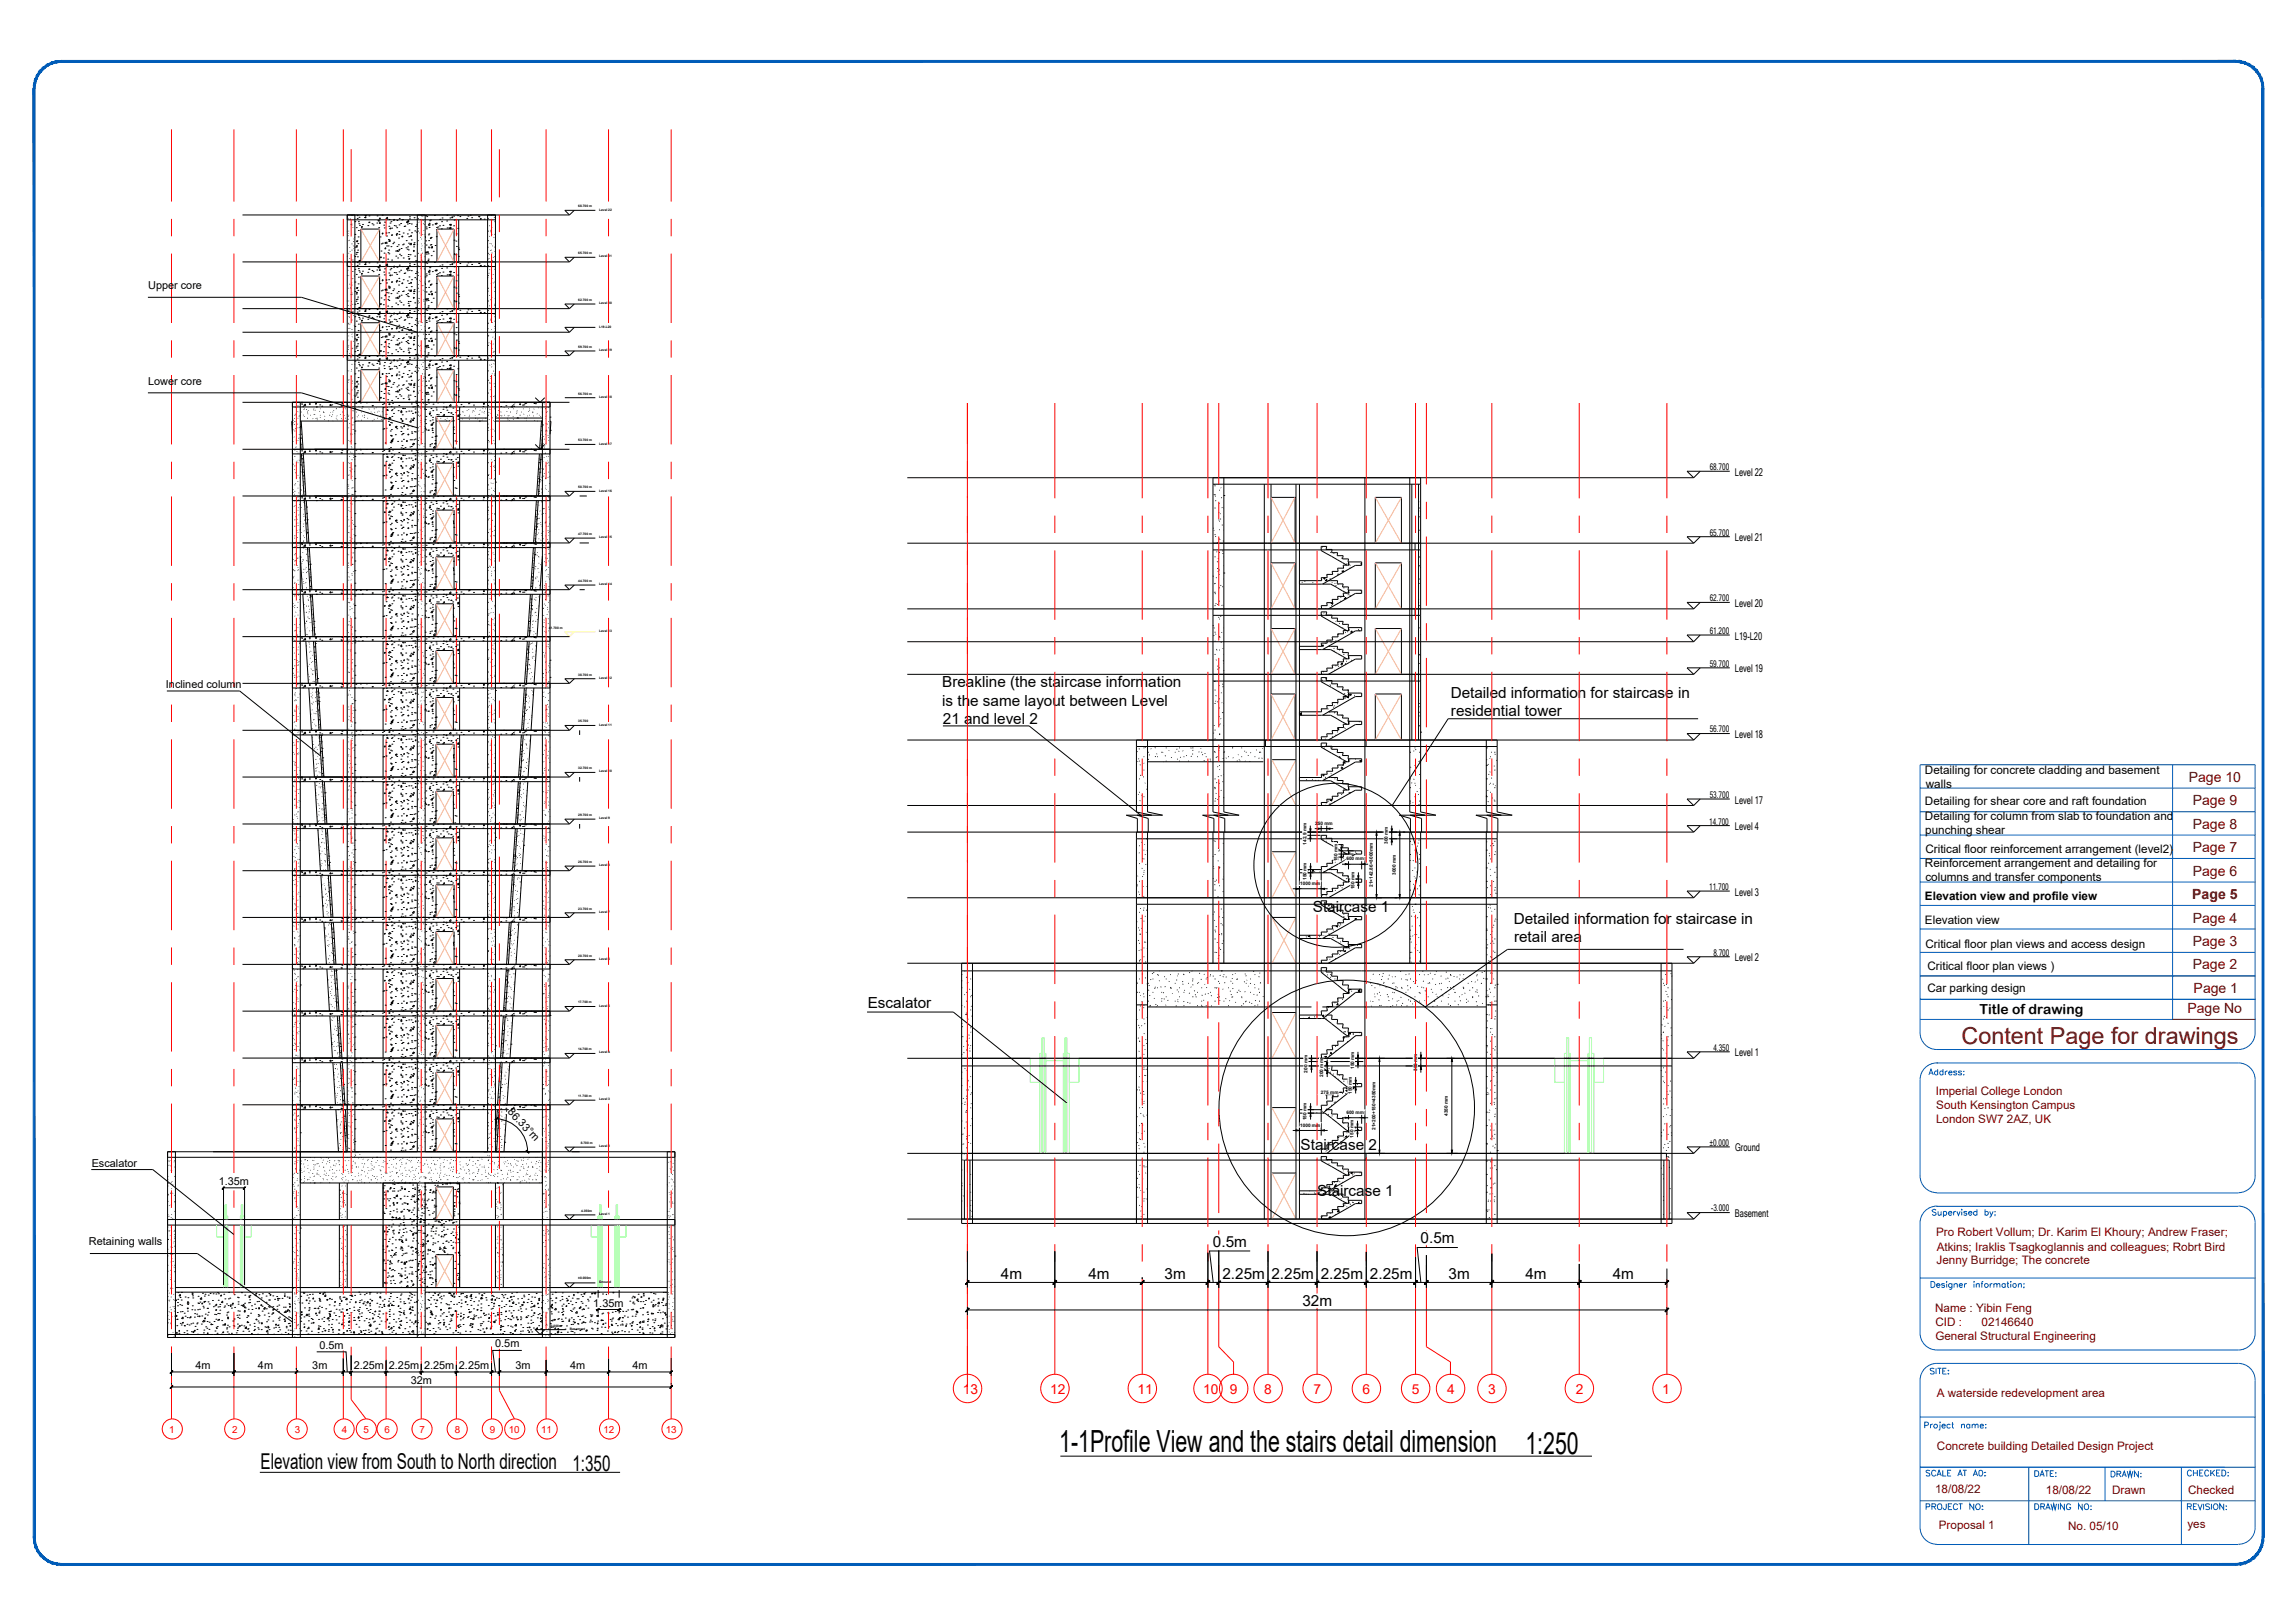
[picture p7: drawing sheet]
<svg xmlns="http://www.w3.org/2000/svg" width="420mm" height="297mm" viewBox="0 0 420 297" stroke-linecap="round" stroke-linejoin="round" font-family="sans-serif">
<defs><g id="words">
<g font-size="5.6">
<text x="193.9" y="265.7">1-1Profile View and the stairs detail dimension</text>
<text x="279.3" y="266.1">1:250</text>
</g>
<text font-size="4.3" fill="#720000" x="359.1" y="191">Content Page for drawings</text>
<g font-size="4">
<text x="47.7" y="268.8">Elevation view from South to North direction</text>
<text x="104.8" y="269.2">1:350</text>
</g>
<g font-size="2.8">
<text x="172.5" y="125.8">Breakline (the staircase information</text>
<text x="172.5" y="129.1">is the same layout between Level</text>
<text x="265.6" y="127.7">Detailed information for staircase in</text>
<text x="265.6" y="131.1">residential tower</text>
<text x="172.6" y="132.5">21 and level 2</text>
<text x="240.4" y="166.9">Staircase 1</text>
<text x="277.1" y="169.1">Detailed information for staircase in</text>
<text x="277.2" y="172.5">retail area</text>
<text x="158.9" y="184.5">Escalator</text>
<text x="238.1" y="210.5">Staircase 2</text>
<text x="241.2" y="218.8">Staircase 1</text>
<text x="260.1" y="227.6">0.5m</text>
<text x="213.2" y="234">3m</text>
<text x="222.1" y="228.2">0.5m</text>
<text x="223.8" y="234">2.25m</text>
<text x="232.8" y="234">2.25m</text>
<text x="241.8" y="234">2.25m</text>
<text x="250.8" y="234">2.25m</text>
<text x="265.2" y="234">3m</text>
<text x="183.2" y="234">4m</text>
<text x="199.2" y="234">4m</text>
<text x="238.4" y="239">32m</text>
<text x="279.3" y="234">4m</text>
<text x="295.3" y="234">4m</text>
</g>
<g font-size="2.6" fill="#720000">
<text x="400.7" y="143.1">Page 10</text>
<text x="401.4" y="147.4">Page 9</text>
<text x="401.4" y="156">Page 7</text>
<text x="401.4" y="151.7">Page 8</text>
<text x="401.4" y="160.3">Page 6</text>
<text x="401.3" y="164.6">Page 5</text>
<text x="401.4" y="173.2">Page 3</text>
<text x="401.4" y="168.8">Page 4</text>
<text x="401.4" y="177.4">Page 2</text>
<text x="400.5" y="185.4">Page No</text>
<text x="401.6" y="181.8">Page 1</text>
</g>
<text font-size="2.5" x="362.4" y="185.6">Title of drawing</text>
<g font-size="2.5" fill="#f00">
<text x="176.3" y="255.1">13</text>
<text x="192.3" y="255.1">12</text>
<text x="208.3" y="255.1">11</text>
<text x="220.3" y="255.1">10</text>
<text x="225.2" y="255.1">9</text>
<text x="231.5" y="255.1">8</text>
<text x="240.4" y="255.1">7</text>
<text x="249.5" y="255.1">6</text>
<text x="258.5" y="255.1">5</text>
<text x="265" y="255.1">4</text>
<text x="272.4" y="255.1">3</text>
<text x="288.5" y="255.1">2</text>
<text x="304.3" y="255.1">1</text>
</g>
<g font-size="2.1">
<text x="352.4" y="141.7">Detailing for concrete cladding and basement</text>
<text x="352.4" y="147.4">Detailing for shear core and raft foundation</text>
<text x="352.6" y="144.2">walls</text>
<text x="352.4" y="150">Detailing for column from slab to foundation and</text>
<text x="352.5" y="152.6">punching shear</text>
<text x="352.4" y="158.7">Reinforcement arrangement and detailing for</text>
<text x="352.5" y="161.3">columns and transfer components</text>
<text x="352.5" y="156.1">Critical floor reinforcement arrangement (level2)</text>
<text x="352.4" y="164.7">Elevation view and profile view</text>
<text x="352.4" y="169.1">Elevation view</text>
<text x="352.5" y="173.5">Critical floor plan views and access design</text>
<text x="352.9" y="177.5">Critical floor plan views )</text>
<text x="352.9" y="181.6">Car parking design</text>
</g>
<g font-size="2.1" fill="#720000">
<text x="354.4" y="200.4">Imperial College London</text>
<text x="354.5" y="203">South Kensington Campus</text>
<text x="354.4" y="205.6">London SW7 2AZ, UK</text>
<text x="354.4" y="226.3">Pro Robert Vollum; Dr. Karim El Khoury; Andrew Fraser;</text>
<text x="354.5" y="231.4">Jenny Burridge; The concrete</text>
<text x="354.6" y="228.9">Atkins; Iraklis Tsagkoglannis and colleagues; Robrt Bird</text>
<text x="354.3" y="240.1">Name : Yibin Feng</text>
<text x="354.3" y="242.7">CID :</text>
<text x="354.3" y="245.3">General Structural Engineering</text>
<text x="362.8" y="242.7">02146640</text>
<text x="354.6" y="255.7">A waterside redevelopment area</text>
<text x="354.6" y="265.4">Concrete building Detailed Design Project</text>
<text x="354.3" y="273.3">18/08/22</text>
<text x="374.6" y="273.4">18/08/22</text>
<text x="386.7" y="273.5">Drawn</text>
<text x="400.6" y="273.5">Checked</text>
<text x="355" y="279.9">Proposal 1</text>
<text x="378.6" y="280.1">No. 05/10</text>
<text x="400.5" y="279.7">yes</text>
</g>
<g font-size="2">
<text x="27.1" y="53">Upper core</text>
<text x="27.1" y="70.5">Lower core</text>
<text x="317.6" y="87.1">Level 22</text>
<text x="317.6" y="99.1">Level 21</text>
<text x="317.6" y="111.1">Level 20</text>
<text x="317.6" y="117.1">L19-L20</text>
<text x="30.4" y="126">Inclined column</text>
<text x="317.6" y="123.1">Level 19</text>
<text x="317.6" y="135.1">Level 18</text>
<text x="317.6" y="147.1">Level 17</text>
<text x="317.6" y="151.9">Level 4</text>
<text x="317.6" y="163.9">Level 3</text>
<text x="317.6" y="176">Level 2</text>
<text x="317.6" y="193.4">Level 1</text>
<text x="92.8" y="203.6" transform="rotate(47 92.8 203.6)">86.33°m</text>
<text x="16.8" y="213.6">Escalator</text>
<text x="317.7" y="210.7">Ground</text>
<text x="40" y="216.9">1.35m</text>
<text x="16.3" y="227.8">Retaining walls</text>
<text x="317.6" y="222.7">Basement</text>
<text x="108.6" y="239.2">1.35m</text>
<text x="35.8" y="250.6">4m</text>
<text x="47.2" y="250.6">4m</text>
<text x="57.2" y="250.6">3m</text>
<text x="58.5" y="246.9">0.5m</text>
<text x="64.8" y="250.6">2.25m</text>
<text x="71.2" y="250.6">2.25m</text>
<text x="77.6" y="250.6">2.25m</text>
<text x="84" y="250.6">2.25m</text>
<text x="90.7" y="246.6">0.5m</text>
<text x="94.3" y="250.6">3m</text>
<text x="104.4" y="250.6">4m</text>
<text x="115.8" y="250.6">4m</text>
<text x="75.2" y="253.3">32m</text>
</g>
<g font-size="1.8" fill="#f00">
<text x="31" y="262.2">1</text>
<text x="42.5" y="262.2">2</text>
<text x="54" y="262.2">3</text>
<text x="62.6" y="262.2">4</text>
<text x="66.6" y="262.2">5</text>
<text x="70.4" y="262.2">6</text>
<text x="76.8" y="262.2">7</text>
<text x="83.3" y="262.2">8</text>
<text x="89.7" y="262.2">9</text>
<text x="93.2" y="262.2">10</text>
<text x="99" y="262.2">11</text>
<text x="110.5" y="262.2">12</text>
<text x="121.9" y="262.2">13</text>
</g>
<g font-size="1.7">
<text x="313" y="86">68.700</text>
<text x="313" y="98.1">65.700</text>
<text x="313" y="110">62.700</text>
<text x="313" y="116">61.200</text>
<text x="313" y="122.1">59.700</text>
<text x="313" y="134">56.700</text>
<text x="313" y="146.1">53.700</text>
<text x="312.9" y="150.9">14.700</text>
<text x="312.9" y="162.9">11.700</text>
<text x="313.7" y="174.9">8.700</text>
<text x="313.7" y="192.3">4.350</text>
<text x="313" y="209.6">±0.000</text>
<text x="313.3" y="221.7">-3.000</text>
</g>
<g font-size=".9">
<text x="239.2" y="154.6" transform="rotate(-90 239.2 154.6)">142.9 mm</text>
<text x="240.8" y="150.9">250 mm</text>
<text x="254.1" y="154.5" transform="rotate(-90 254.1 154.5)">300 mm</text>
<text x="238" y="161.9">1000 mm</text>
<text x="239.2" y="161.1" transform="rotate(-90 239.2 161.1)">150 mm</text>
<text x="244.9" y="157.6" transform="rotate(-90 244.9 157.6)">150 mm</text>
<text x="246.5" y="157.5">600 mm</text>
<text x="255.6" y="160.1" transform="rotate(-90 255.6 160.1)">3000 mm</text>
<text x="248" y="162.8" transform="rotate(-90 248 162.8)">150 mm</text>
<text x="251.3" y="162.3" transform="rotate(-90 251.3 162.3)">21×142.86=3000mm</text>
<text x="239.4" y="196.3" transform="rotate(-90 239.4 196.3)">200 mm</text>
<text x="242.3" y="197.1" transform="rotate(-90 242.3 197.1)">200 mm</text>
<text x="247.9" y="195.6" transform="rotate(-90 247.9 195.6)">150 mm</text>
<text x="259.4" y="196" transform="rotate(-90 259.4 196)">350 mm</text>
<text x="241.8" y="200.2">275 mm</text>
<text x="246.5" y="203.8">600 mm</text>
<text x="247.5" y="200.2" transform="rotate(-90 247.5 200.2)">150 mm</text>
<text x="238" y="206.2">1000 mm</text>
<text x="239.2" y="205" transform="rotate(-90 239.2 205)">150 mm</text>
<text x="247.8" y="208.2" transform="rotate(-90 247.8 208.2)">150 mm</text>
<text x="251.8" y="206.8" transform="rotate(-90 251.8 206.8)">21×200+150=4350mm</text>
<text x="265.1" y="204.2" transform="rotate(-90 265.1 204.2)">4350 mm</text>
</g>
<g font-size=".6">
<text x="105.9" y="37.9">68.700 m</text>
<text x="109.7" y="38.5">Level 22</text>
<text x="105.9" y="46.5">65.700 m</text>
<text x="109.7" y="47.1">Level 21</text>
<text x="105.9" y="55.1">62.700 m</text>
<text x="109.7" y="55.7">Level 20</text>
<text x="109.7" y="60">L19-L20</text>
<text x="105.9" y="63.6">59.700 m</text>
<text x="109.7" y="64.2">Level 19</text>
<text x="105.9" y="72.2">56.700 m</text>
<text x="109.7" y="72.8">Level 18</text>
<text x="105.9" y="80.8">53.700 m</text>
<text x="109.7" y="81.4">Level 17</text>
<text x="105.9" y="89.4">50.700 m</text>
<text x="109.7" y="90">Level 16</text>
<text x="105.9" y="97.9">47.700 m</text>
<text x="109.7" y="98.5">Level 15</text>
<text x="105.9" y="106.5">44.700 m</text>
<text x="109.7" y="107.1">Level 14</text>
<text x="100.5" y="115.1">41.700 m</text>
<text x="109.7" y="115.7">Level 13</text>
<text x="105.9" y="123.7">38.700 m</text>
<text x="109.7" y="124.2">Level 12</text>
<text x="105.9" y="132.2">35.700</text>
<text x="109.7" y="132.8">Level 11</text>
<text x="105.9" y="140.8">32.700 m</text>
<text x="109.7" y="141.4">Level 10</text>
<text x="105.9" y="149.4">29.700 m</text>
<text x="109.7" y="150">Level 9</text>
<text x="105.9" y="158">26.700 m</text>
<text x="109.7" y="158.5">Level 8</text>
<text x="105.9" y="166.5">23.700 m</text>
<text x="109.7" y="167.1">Level 7</text>
<text x="105.9" y="175.1">20.700 m</text>
<text x="109.7" y="175.7">Level 6</text>
<text x="105.8" y="183.7">17.700 m</text>
<text x="109.7" y="184.2">Level 5</text>
<text x="105.8" y="192.2">14.700 m</text>
<text x="109.7" y="192.8">Level 4</text>
<text x="105.8" y="200.8">11.700 m</text>
<text x="109.7" y="201.4">Level 3</text>
<text x="106.3" y="209.4">8.700 m</text>
<text x="109.7" y="209.9">Level 2</text>
<text x="106.4" y="221.8">4.350m</text>
<text x="109.7" y="222.4">Level 1</text>
<text x="105.9" y="234.2">±0.000m</text>
<text x="109.7" y="234.8">Ground</text>
<text x="100.7" y="242.8">-3.000m</text>
<text x="104.3" y="243.4">Basement</text>
</g>
</g></defs>
<!-- layer: 0 -->
<g fill="none" stroke="#000" stroke-width=".18">
<path d="M44.4 39.3h59.9M63.6 39.3v171.5M63.8 40h.1M64.4 39.4h.1M65 39.3v171.5M76.4 39.3v171.5M76.6 40h.1M77.2 39.4h.1M77.2 39.5v.1M77.4 39.5l.1 .1M77.8 39.3v171.5M89.3 39.3v171.5"/>
<path d="M89.4 40h.1M89.9 39.4h.1M90.5 39.8h.1M90.7 39.3v171.5M44.4 47.9h59.9M44.4 56.5h59.9M63.6 46.8v.1M63.6 40.2h27.1M63.6 48.8h27.1M63.6 57.4h27.1M63.6 50.4v.1M63.7 49.4v.1"/>
<path d="M63.8 55.9h-.1M63.8 43.1l-.1 .1M63.8 42.3h.1M63.8 48.7h.1M63.8 55.1h.1M63.8 44h.1M63.8 46.4h.1M63.8 50.4h.1M63.8 52.8h.1M63.8 56.8h.1M63.8 59.2h.1M63.8 42.7h.1"/>
<path d="M63.9 56.7l.1 .1M63.9 59.2l-.1 .1M63.9 57.9v.1M64 58v.1M64 45.3v.1M64 43.9v.1M64 59.3l.1 .1M64 52h.1M64 47.3v.1M64.1 55.9l.1 .1M64.1 46v.1M64.2 52.5v.1"/>
<path d="M64.2 40v.1M64.2 41.1l.1 .1M64.2 53.8l.1 .1M64.2 52.8h.1M64.2 48.1h.1M64.3 55.1l.1 .1M64.4 51.7v.1M64.4 45.8h.1M64.4 52.2h.1M64.4 58.6h.1M64.4 41.2h.1M64.4 44.6h.1"/>
<path d="M64.4 47.6h.1M64.4 51h.1M64.4 53.9h.1M64.4 57.4h.1M64.4 48.4h.1M64.4 40.8v.1M64.5 53.6l-.1 .1M64.5 49.6v.1M64.5 57h.1M64.6 50.9v.1M64.6 55.6l-.1 .1M64.6 47.6h.1"/>
<path d="M64.6 41.6v.1M64.7 56.9v.1M64.7 44.2l.1 .1M64.7 49.7l-.1 .1M64.7 57.7v.1M64.7 45v.1M64.8 45.5v.1M64.8 43.7v.1M64.8 59.5l.1 .1M64.8 46.8h.1M64.9 50.5l-.1 .1M64.9 52.8h.1"/>
<path d="M64.9 43.4h.1M64.9 45.8v.1M65 45.2h.1M65 51.6h.1M65 58h.1M65 40.6h.1M65 42.9h.1M65 47h.1M65 49.3h.1M65 53.4h.1M65 55.7h.1M65 59.7h.1"/>
<path d="M66.1 47.9v-6h3.4v6M66.1 56.5v-6h3.4v6M76.4 49.1h.1M76.4 44.8h.1M76.4 57.5l.1 .1M76.5 58.8l.1 .1M76.5 47.8l-.1 .1M76.6 42.3h.1M76.6 48.7h.1M76.6 55.1h.1M76.6 44h.1M76.6 46.4h.1"/>
<path d="M76.6 50.4h.1M76.6 52.8h.1M76.6 56.8h.1M76.6 59.2h.1M76.6 55.4v.1M76.6 52l.1 .1M76.6 54.5v.1M76.6 41.8v.1M76.7 49.9l-.1 .1M76.7 40.6v.1M76.7 53.4h.1M76.8 54.6v.1"/>
<path d="M76.8 51.2l.1 .1M76.8 55.3v.1M76.8 42.6v.1M76.9 47.9h.1M76.9 58.7v.1M76.9 49.2h.1M77 57.4l-.1 .1M77 43.4v.1M77 50.5l.1 .1M77.1 47.1l.1 .1M77.1 51.4l-.1 .1M77.1 46.8h-.1"/>
<path d="M77.1 56.4l.1 .1M77.1 59.5v.1M77.2 43.7v.1M77.2 45.8h.1M77.2 52.2h.1M77.2 58.6h.1M77.2 41.2h.1M77.2 44.6h.1M77.2 47.6h.1M77.2 51h.1M77.2 53.9h.1M77.2 57.4h.1"/>
<path d="M77.2 45.5l-.1 .1M77.2 45l.1 .1M77.3 59v.1M77.3 46.3l.1 .1M77.3 52.3h-.1M77.3 47.6h-.1M77.4 42.9v.1M77.4 52.3h.1M77.5 53.1h.1M77.5 40.8v.1M77.5 40.3l-.1 .1M77.5 54.8l.1 .1"/>
<path d="M77.5 56.4v.1M77.6 42.1v.1M77.6 55.1v.1M77.7 48.1h.1M77.7 41.1l-.1 .1M77.7 49.2h.1M77.8 57.2l-.1 .1M77.8 45.2h.1M77.8 51.6h.1M77.8 58h.1M77.8 40.6h.1M77.8 42.9h.1"/>
<path d="M77.8 47h.1M77.8 49.3h.1M77.8 53.4h.1M77.8 55.7h.1M77.8 59.7h.1M77.8 44.5h-.1M77.8 50.7h.1M77.8 43.2h.1M80 47.9v-6h3.1v6M80 56.5v-6h3.1v6M84 40.2v7.7M84 48.8v7.7"/>
<path d="M84 57.4v7.7M89.3 50.8l.1 .1M89.4 42.3h.1M89.4 48.7h.1M89.4 55.1h.1M89.4 44h.1M89.4 46.4h.1M89.4 50.4h.1M89.4 52.8h.1M89.4 56.8h.1M89.4 59.2h.1M89.4 47.4v.1"/>
<path d="M89.4 59.2l-.1 .1M89.4 45.2v.1M89.4 53.2v.1M89.5 50l.1 .1M89.5 48.6v.1M89.6 46.6v.1M89.6 47.3h-.1M89.6 43.2v.1M89.6 55.9v.1M89.6 54v.1M89.6 41.3v.1M89.7 44.5v.1"/>
<path d="M89.7 49.3l-.1 .1M89.7 58.5l.1 .1M89.8 45.8v.1M89.8 42.4l.1 .1M89.9 51.8h.1M89.9 54.8l-.1 .1M89.9 42.1l-.1 .1M89.9 45.8h.1M89.9 52.2h.1M89.9 58.6h.1M89.9 41.2h.1M89.9 44.6h.1"/>
<path d="M89.9 47.6h.1M89.9 51h.1M89.9 53.9h.1M89.9 57.4h.1M89.9 40.3l.1 .1M89.9 58.2v.1M90 54.4l.1 .1M90 41.6l.1 .1M90 56.9l-.1 .1M90.1 42.9h-.1M90.1 46.2v.1M90.1 50.9v.1"/>
<path d="M90.2 47.6v.1M90.2 59l-.1 .1M90.2 45v.1M90.3 50.2v.1M90.3 51.7v.1M90.3 47v.1M90.4 43.4l.1 .1M90.5 57.5h.1M90.5 45.2h.1M90.5 51.6h.1M90.5 58h.1M90.5 40.6h.1"/>
<path d="M90.5 42.9h.1M90.5 47h.1M90.5 49.3h.1M90.5 53.4h.1M90.5 55.7h.1M90.5 59.7h.1M90.5 58.7l.1 .1M90.5 52.5v.1M90.6 46v.1M90.6 55.9l-.1 .1M90.7 56.7h.1M90.7 54.6l-.1 .1"/>
<path d="M90.7 40.6v.1M44.4 73.6h59.9M44.4 65.1h59.9M44.4 60.8h59.9M53.5 77.6v.1M53.5 77.1h-.1l.1 2.4M53.5 73.6v171.2M53.5 74.5h47.2M53.7 77.4h.1M53.7 76.8l-.1 .1M53.7 78.6l.1 .1M53.8 79.9l.1 .1"/>
<path d="M53.9 76.6h.1M53.9 78.9h.1M53.9 77.1h.1M53.9 76h.1M53.9 77.7h-.1M54 74.5l.1 .1M54.1 75.7v.1M54.1 78.4l-.1 .1M54.3 74.5v.1M54.5 77.6v.1M54.5 74.2h.1M54.5 78.3h.1"/>
<path d="M54.5 76.6h.1M54.6 75.3l-.1 .1M54.8 76.1l-.1 .1M54.8 79.5v.1M54.9 76h.1M54.9 78.2l-.1 .1M55 78.1h.1M55 77.1h.1l.4 5.1M55 73.6v171.2M55 77.1h8.6M55 77.7h.1M55 78.3v.1"/>
<path d="M55.1 75.4h.1M55.1 78.2v.1M55.2 79.4v.2M55.2 78.1v.1M55.6 75.9l-.1 .1M55.6 74.9l.1 .1M55.7 74.8h.1M55.7 76.2v.1M56.2 74.9l-.1 .1M56.2 76.6h.2M56.2 75.4h.2M56.4 75.7l-.1 .1"/>
<path d="M56.4 75.1l.1 .1M56.8 76h.1M57.3 76.6v.1M57.4 75v.1M57.4 74.8h.1M57.5 75.8v.1M57.6 75.8v.1M57.7 75v.1M57.9 76.6h-.1M58 76.6h.1M58.1 76.8v.1M58.5 75.2v.1"/>
<path d="M58.6 74.8h.1M58.6 76h.1M58.7 76.3l-.1 .1M59.2 75.4h.1M59.3 75.4l-.1 .1M59.3 75.5h.1M59.4 76.8h.1M59.5 76.1l-.1 .1M60.1 77l.1 .1M60.3 76h.1M60.5 75.5h.1M60.7 76.2v.1"/>
<path d="M60.9 75.9v.1M60.9 75.4h.1M60.9 77v.1M61.1 75.1v.1M61.5 76.6h.1M61.6 74.7l-.1 .1M61.7 76.1v.1M61.8 76.8l-.1 .1M62.1 74.5v.1M62.3 75.8v.1M62.4 74.5v.1M62.6 76.6l-.1 .1"/>
<path d="M62.6 75.4h.1M62.8 76.8v.1M62.9 74.7v.1M63 76v.1M63.2 74.8h.1M63.2 76.6h.1M63.6 64.3v.1M63.6 65.9h27.1M63.6 60.9l.1 .1M63.6 73.6l.1 .1M63.6 67.8v.1M63.6 75.9v.1"/>
<path d="M63.7 71.2l-.1 .1M63.7 62.2v.1M63.7 76.2l.1 .1M63.7 69.9v.1M63.8 63.5v.1M63.8 61.5h.1M63.8 67.9h.1M63.8 74.2h.1M63.8 63.2h.1M63.8 65.5h.1M63.8 69.6h.1M63.8 71.9h.1"/>
<path d="M63.8 76h.1M63.8 78.3h.1M63.8 60.1l.1 .1M63.8 76.7v.1M63.8 63.9v.1M63.9 69.4v.1M63.9 72l-.1 .1M64 72.1l.1 .1M64 64.7v.1M64.1 77.5h-.1M64.1 60l-.1 .1M64.1 65.3l.1 .1"/>
<path d="M64.2 79.3v.1M64.2 79.6h.1M64.2 65.5v.1M64.3 73.6l-.1 .1M64.3 67.9v.1M64.3 68.9l-.1 .1M64.4 79.5h.1M64.4 77.7h.1M64.4 65h.1M64.4 71.3h.1M64.4 60.3h.1M64.4 63.8h.1"/>
<path d="M64.4 66.7h.1M64.4 70.2h.1M64.4 73.1h.1M64.4 76.6h.1M64.4 67.6l-.1 .1M64.4 61.1l.1 .1M64.4 78.5l.1 .1M64.5 75.2h.1M64.5 74.4h.1M64.5 61.6v.1M64.5 63.7l.1 .1M64.5 76.4l.1 .1"/>
<path d="M64.5 69.7v.1M64.6 77.7l.1 .1M64.7 74.4h.1M64.7 75.2h.1M64.7 62.4v.1M64.8 71h.1M64.8 78.5l-.1 .1M64.8 72.3l.1 .1M64.8 77.2v.1M64.9 73.5v.1M64.9 63.2v.1M65 64.4h.1"/>
<path d="M65 70.8h.1M65 77.1h.1M65 62h.1M65 66.1h.1M65 68.4h.1M65 72.5h.1M65 74.8h.1M65 78.9h.1M65 79.3l-.1 .1M65 71.3h-.1M65 66.6l-.1 .1M65 77.1h5.1"/>
<path d="M65.3 75.4v.1M65.4 76.3h.1M65.5 74.9v.1M65.6 76h.1M65.6 77v.1M66.1 65.1v-6h3.4v6M66.1 73.6v-5.9h3.4v5.9M66.2 75.4h.1M66.2 76.8v.1M66.3 74.7l-.1 .1M66.4 76.1v.1M66.6 75.3v.1"/>
<path d="M66.7 76h.1M66.7 76.3v.1M67.3 76.6h.1M67.3 75.5l.1 .1M67.6 74.8l-.1 .1M67.8 75.6v.1M67.9 75.4h.1M68.1 75.7l.1 .1M68.2 77l.1 .1M68.4 74.8h.2M68.5 76.7v.1M68.6 75.4v.1"/>
<path d="M68.9 74.6v.1M69 76.6h.1M69 75.4h.1M69.4 75.2v.1M69.6 76h.1M69.8 76.1v.1M69.8 76.8h.1M70 75.3v.1M70.1 74.5v7.7M76.4 66.5h.1M76.4 79.3h.1M76.4 61.8v.1"/>
<path d="M76.5 71.6h.1M76.6 61.5h.1M76.6 67.9h.1M76.6 74.2h.1M76.6 63.2h.1M76.6 65.5h.1M76.6 69.6h.1M76.6 71.9h.1M76.6 76h.1M76.6 78.3h.1M76.6 64.8l.1 .1M76.7 78.8v.1"/>
<path d="M76.7 67.3l-.1 .1M76.7 75.4l-.1 .1M76.7 70.7v.1M76.7 67.4l.1 .1M76.8 69.4l-.1 .1M76.9 60.6v.1M76.9 78v.1M76.9 63.4l-.1 .1M76.9 71.5v.1M76.9 76.2h-.1M76.9 74.6l.1 .1M77 76h.1"/>
<path d="M77 63.2l.1 .1M77.1 77.2v.1M77.1 64.2l-.1 .1M77.1 76.9l-.1 .1M77.2 79.5h.1M77.2 77.7h.1M77.2 65h.1M77.2 71.3h.1M77.2 60.3h.1M77.2 63.8h.1M77.2 66.7h.1M77.2 70.2h.1"/>
<path d="M77.2 73.1h.1M77.2 76.6h.1M77.2 73.8v.1M77.2 70.5h.1M77.2 79.1h.1M77.3 65l-.1 .1M77.3 71.8v.1M77.3 73v.1M77.4 68.4l-.1 .1M77.4 73.1v.1M77.4 69.7l.1 .1M77.4 67.1v.1"/>
<path d="M77.5 66.3v.1M77.5 79.1h.1M77.5 67.6l.1 .1M77.5 73.8v.1M77.5 61.1v.1M77.6 69.2l-.1 .1M77.6 68.9l.1 .1M77.7 65.5v.1M77.7 74.9h.1M77.8 78.9h.1M77.8 64.4h.1M77.8 70.8h.1"/>
<path d="M77.8 77.1h.1M77.8 62h.1M77.8 66.1h.1M77.8 68.4h.1M77.8 72.5h.1M77.8 74.8h.1M77.8 74.6l-.1 .1M77.8 62.1v.1M77.8 61.9l-.1 .1M77.8 63.4v.1M77.8 78v.1M77.8 76.8h.1"/>
<path d="M79.8 77.1h3.2M80 65.1v-6h3.1v6M80 73.6v-5.9h3.1v5.9M80 76.6v.1M80.1 76.6h.1M80.7 76.5v.1M81.5 76.7v.1M81.6 76.2l-.1 .1M81.8 77l-.1 .1M81.8 76.6h.1M82.3 76.9v.1M82.9 76.3h-.1"/>
<path d="M84 65.9v7.7M84.1 74.5v7.7M84.1 74.8h.1M84.1 76h.1M84.1 77.1h5.2M84.1 76.5h5.2M84.2 74.5l.1 .1M84.3 75.8v.1M84.7 76.6l-.1 .1M84.7 75.4h.1M84.7 75.3v.1M85.1 76v.1"/>
<path d="M85.5 75.1v.1M85.8 74.9v.1M85.9 76h.1M85.9 76.2v.1M86 76.7l-.1 .1M86.5 75.4h.1M86.6 75.1v.1M86.8 75.2v.1M87 74.8h.2M87 76.6h.2M87 76h.1M87.4 76.6l.1 .1"/>
<path d="M87.7 75.8v.1M87.7 77.1h.1M87.8 75.7v.1M87.9 75v.1M88.2 75.4h.1M88.3 76.8v.1M88.4 74.8v.1M88.6 75.5v.1M88.7 75.2v.1M88.8 74.8h.1M88.8 76.6h.1M89.3 60.1l.1 .1"/>
<path d="M89.3 73.3h.1M89.4 61.5h.1M89.4 67.9h.1M89.4 74.2h.1M89.4 63.2h.1M89.4 65.5h.1M89.4 69.6h.1M89.4 71.9h.1M89.4 76h.1M89.4 78.3h.1M89.4 77.6v.1M89.4 74.2v.1"/>
<path d="M89.5 62.7v.1M89.5 75.5h.1M89.5 78.7l-.1 .1M89.5 66l-.1 .1M89.5 61.3l-.1 .1M89.6 76.8h.1M89.6 73.4v.1M89.6 70l.1 .1M89.7 66.8l-.1 .1M89.7 71.3l.1 .1M89.7 74.9h-.1M89.7 70.2h.1"/>
<path d="M89.8 72.6l.1 .1M89.8 68.8v.1M89.9 69.2v.1M89.9 78.5v.1M89.9 62.9v.1M89.9 79.5h.1M89.9 77.7h.1M89.9 65h.1M89.9 71.3h.1M89.9 60.3h.1M89.9 63.8h.1M89.9 66.7h.1"/>
<path d="M89.9 70.2h.1M89.9 73.1h.1M89.9 76.6h.1M89.9 65.8l.1 .1M89.9 75.6v.1M89.9 71h.1M90 67.1l.1 .1M90.1 68.4v.1M90.1 63.7v.1M90.2 65v.1M90.2 76.4l-.1 .1M90.2 61.7h.1"/>
<path d="M90.2 74.4v.1M90.2 79.8v.1M90.3 62.9v.1M90.3 78.5l-.1 .1M90.3 77l.1 .1M90.3 64.5v.1M90.4 64.2v.1M90.4 72.5l-.1 .1M90.4 60.8l.1 .1M90.4 67.9l-.1 .1M90.5 70.2v.1M90.5 66.6h-.1"/>
<path d="M90.5 78.9h.1M90.5 64.4h.1M90.5 70.8h.1M90.5 77.1h.1M90.5 62h.1M90.5 66.1h.1M90.5 68.4h.1M90.5 72.5h.1M90.5 74.8h.1M90.6 73.3l-.1 .1M90.6 60.6l-.1 .1M90.6 72.8l.1 .1"/>
<path d="M90.6 60l.1 .1M90.6 68.6l-.1 .1M90.7 77.1h8.6M90.7 76.5h8.6M90.9 76.2v.1M91 75.9l.1 .1M91.1 76h.1M91.3 75.1v.1M91.5 75.2v.1M91.7 75.4h.1M91.7 76v.1M91.8 76.1l.1 .1"/>
<path d="M92.3 76h.1M92.3 74.5v.1M92.8 75.3v.1M92.9 76.6h.1M92.9 76.8l.1 .1M93 76.1v.1M93.1 74.7v.1M93.2 76v.1M93.2 76.9v.1M93.4 75.4h.1M93.9 74.6h-.1M93.9 76.2l.1 .1"/>
<path d="M94 74.8h.1M94 76.7v.1M94.6 76.6h.1M94.6 75.7h.1M94.6 75.4h.1M94.6 75.2h.1M94.7 76.4l.1 .1M94.8 76.5h.1M95.2 76h.1M95.4 75.4l.1 .1M95.7 74.8h.1M95.9 75.7v.1"/>
<path d="M96.1 76.5v.1M96.3 76.6h.1M96.3 76.9h.1M96.5 76.1l.1 .1M96.8 75.3v.1M96.9 74.8h.1M96.9 76h.1M97 75l-.1 .1M97.5 75.4h.1M97.5 75.5l.1 .1M97.7 76.1l-.1 .1M97.8 74.8l-.1 .1"/>
<path d="M97.9 76.9v.1M98.3 75.7l.1 .1M98.4 77l.1 .1M98.6 74.6l-.1 .1M98.7 76h.1M99 79.5h.1M99 79.9h.1M99 76.2v.1M99 74.6l.1 .1M99.1 78v.1M99.1 78.8v.1M99.2 78v.1"/>
<path d="M99.2 77.2l.1 .1M99.2 79.6h.1M99.2 75.4h.1M99.2 77v.1M99.3 77.7h.1M99.3 77.1h-.2l-.3 5.1M99.3 73.6v171.2M99.3 74.2h.1M99.3 77.1h.1M99.4 77.8v.1M99.6 79.9h-.1M99.6 73.9v.1"/>
<path d="M99.8 78.9h.1M99.8 74.8h.1M99.8 76.6h.1M99.9 79.5v.1M99.9 74.7h-.1M99.9 76.1l.1 .1M100 77.4v.1M100.1 78.7v.1M100.1 75.5h-.1M100.1 78.8v.1M100.1 75.3l.1 .1M100.2 77.6v.1"/>
<path d="M100.4 74.6h.1M100.4 79.6l-.1 .1M100.4 77.1h.1M100.4 78.3h.1M100.4 73.7h.1M100.7 76.3h.1M100.7 77.1h.2l-.2 2.4M100.7 73.6v171.2M100.7 78.8h.1M44.4 90.8h59.9M44.4 99.4h59.9M44.4 82.2h59.9"/>
<path d="M53.5 83.1h47.2M53.5 96.9l.1 .1M53.5 91.6h47.2M53.6 84.1v.1M53.6 82.8l-.1 .1M53.6 80.7l.1 .1M53.7 90.1v.1M53.7 89.6v.1M53.7 84.9v.1M53.8 92.7l.1 .1M53.9 96.3h.1M53.9 98.1h.1"/>
<path d="M53.9 91.7h.1M53.9 89.9h.1M53.9 83.5h.1M53.9 82.4h.1M53.9 85.3h.1M53.9 88.7h.1M53.9 95.1h.1M53.9 85.9l.1 .1M53.9 90.4v.1M54 98.4l-.1 .1M54 93.8l-.1 .1M54 100h.1"/>
<path d="M54 92.5v.1M54.1 88.5v.1M54.1 86.5v.1M54.2 99.2l-.1 .1M54.2 94.5l-.1 .1M54.2 81.8l-.1 .1M54.2 99.2h.1M54.2 81.8h.1M54.3 95.8v.1M54.3 80.5l-.1 .1M54.3 84.3l.1 .1M54.3 97.1l.1 .1"/>
<path d="M54.3 87.3h.1M54.4 82.6l-.1 .1M54.4 98.4h.1M54.5 95v.1M54.5 80.6h.1M54.5 93.4h.1M54.5 84.7h.1M54.5 89.3h.1M54.5 87h.1M54.5 99.8h.1M54.5 91.1h.1M54.5 97.5h.1"/>
<path d="M54.5 82.9h.1M54.5 95.7h.1M54.5 91.6l.1 .1M54.6 88.1l-.1 .1M54.6 96.2h.1M54.6 92.9v.1M54.6 80.2h.1M54.6 91.5h.1M54.7 94.2v.1M54.7 90.2v.1M54.7 90.8l.1 .1M54.8 87.4v.1"/>
<path d="M54.8 97h.1M54.8 84.2v.1M54.8 92.3h.1M54.9 88.7v.1M54.9 90l.1 .1M55 80.2h.1M55 81.4h.1M55 85.1h.1M55 98.6h.1M55 95.8h.1M55 96.9h.1M55 84.6h.1"/>
<path d="M55 90.7h.1M55 86.3h.1M55 92.4h.1M55 83.5h.1M55 89.6h.1M55 90.4h.1M55 80.1l.1 2.1M55 80.4h.1M55 96.6v.1M55.1 81.1v.1M55.1 95.4l-.1 .1M55.1 80.3v.1"/>
<path d="M55.1 81.9v.1M55.1 81.8h.1M55.1 92.9h.1M55.2 83.1l.5 7.7v-.1M55.2 89.6l-.1 .1M55.2 97.4l-.1 .1M55.2 85.1l-.1 .1M55.2 84h.1M55.2 80.2h.1M55.2 86.3l.1 .1M55.3 80.6h.1M55.3 84.1h.1"/>
<path d="M55.3 81.3v.1M55.3 81.8h.1M55.3 83.9v.1M55.4 86h.1M55.4 90.4l-.1 .1M55.4 88.9h.1M55.4 84.7h.1M55.4 86.4h.1M55.4 85.4v.1M55.4 86.2h.1M55.4 86.7v.1M55.4 83.3v.1"/>
<path d="M55.5 85.4v.1M55.5 84.1v.1M55.5 87.5v.1M55.5 96.4h.1M55.5 94.1h.1M55.5 98.1h.1M55.5 90.2h.1M55.5 91.9h.1M55.5 99.1l.1 .1M55.5 83.1l.5 7.7M55.6 88.2h.1M55.6 87h.1"/>
<path d="M55.6 87.2v.1M55.6 84.4v.1M55.6 89.1v.1M55.6 95.9h.1M55.6 89.8h.1M55.6 98.9v.1M55.7 89.9l-.1 .1M55.7 85.2l-.1 .1M55.7 97.1v.1M55.7 94.5h-.1M55.7 87.6h.1M55.7 89.3h.1"/>
<path d="M55.7 93.2v.1M55.7 98.4h.1M55.7 86.8v.1M55.7 91.6l.5 7.8M55.8 87.6v.1M55.8 88.7v.1M55.8 92.1v.1M55.8 95.1v.1M55.8 92.8h.1M55.8 89.9h.1M55.8 88.4v.1M55.8 90v.1"/>
<path d="M55.9 91.8l-.1 .1M55.9 90.5v.1M55.9 95.2l-.1 .1M55.9 92.6h.1M55.9 93.1v.1M56 90.5h.1M56 92.3h.1M56 94.5h.1M56 94.2h.1M56 95v.1M56.1 95.7v.1M56.1 98.7h.1"/>
<path d="M56.1 91.6l.4 7.8M56.1 94h.1M56.1 92.8h.1M56.1 95.7h.1M56.1 95.9l.1 .1M56.1 94.6v.1M56.1 97.8v.1M56.2 93.8v.1M56.2 97.2v.1M56.2 95.1h.1M56.2 97.5h.1M56.2 96.8v.1"/>
<path d="M56.2 99v.1M56.3 95.5v.1M56.3 97.4v.1M56.3 97.6v.1M56.4 98.6h.1M56.4 96.9h.1M56.4 99.2v.1M63.6 94.5h.1M63.6 91.1l.1 .1M63.7 88.6l-.1 .1M63.7 87.7v.1M63.7 84h-.1"/>
<path d="M63.7 89h.1M63.8 80.6h.1M63.8 93.4h.1M63.8 84.7h.1M63.8 87h.1M63.8 99.8h.1M63.8 82.4h.1M63.8 88.7h.1M63.8 91.1h.1M63.8 95.1h.1M63.8 97.5l.1 .1M63.8 90.3l.1 .1"/>
<path d="M63.9 89.4l-.1 .1M63.9 86.9v.1M63.9 96.2l.1 .1M63.9 92.8v.1M64 83.5v.1M64 84.8v.1M64 91.5v.1M64.1 98.8v.1M64.1 86.1v.1M64.1 85.5l-.1 .1M64.1 98.3v.1M64.1 93.6v.1"/>
<path d="M64.1 80.8v.1M64.2 82.7v.1M64.2 92v.1M64.3 86.3l-.1 .1M64.3 80.6v.1M64.3 81.6v.1M64.3 94.7l.1 .1M64.3 99.1v.1M64.4 98.6h.1M64.4 90.5h.1M64.4 96.9h.1M64.4 89.3h.1"/>
<path d="M64.4 92.3h.1M64.4 84.1h.1M64.4 82.9h.1M64.4 85.9h.1M64.4 95.7h.1M64.4 81.9v.1M64.5 87.9v.1M64.5 87.1v.1M64.5 95.2v.1M64.6 90.5l-.1 .1M64.6 90.5l.1 .1M64.7 89.2l-.1 .1"/>
<path d="M64.7 83.7l.1 .1M64.8 96l-.1 .1M64.8 83.2l-.1 .1M64.8 97.8h.1M64.8 91.3v.1M64.9 86.3v.1M64.9 99v.1M65 83.5h.1M65 89.9h.1M65 96.3h.1M65 81.2h.1M65 85.3h.1"/>
<path d="M65 87.6h.1M65 91.7h.1M65 94h.1M65 98.1h.1M65 96.7l-.1 .1M65 84l-.1 .1M70.1 83.1v7.7M70.1 91.6v7.8M76.4 95.8v.1M76.5 84.3v.1M76.5 87.3l-.1 .1M76.5 82.6l-.1 .1"/>
<path d="M76.5 95.4v.1M76.5 98.4h.1M76.6 80.6h.1M76.6 93.4h.1M76.6 84.7h.1M76.6 87h.1M76.6 99.8h.1M76.6 82.4h.1M76.6 88.7h.1M76.6 91.1h.1M76.6 95.1h.1M76.6 97.5h.1"/>
<path d="M76.6 81.3l-.1 .1M76.6 85.6v.1M76.6 82.2l.1 .1M76.7 91.6v.1M76.7 88.1v.1M76.7 83.4v.1M76.7 80.1l.1 .1M76.8 94.2h.1M76.8 81.4l.1 .1M76.9 88.9v.1M76.9 87.4v.1M76.9 97h.1"/>
<path d="M76.9 92.3v.1M77 91v.1M77.1 90v.1M77.1 85v.1M77.2 98.6h.1M77.2 90.5h.1M77.2 96.9h.1M77.2 89.3h.1M77.2 92.3h.1M77.2 84.1h.1M77.2 82.9h.1M77.2 85.9h.1"/>
<path d="M77.2 95.7h.1M77.2 93.1h-.1M77.2 97.8h-.1M77.2 80.3l-.1 .1M77.2 83.2v.1M77.2 97.3h.1M77.3 85.9h.1M77.3 98.6l.1 .1M77.4 81.1l-.1 .1M77.4 99.8l.1 .1M77.5 96.5h.1M77.5 93.1l.1 .1"/>
<path d="M77.5 86.6v.1M77.6 94.4v.1M77.6 94.7l-.1 .1M77.6 81.6l.1 .1M77.6 90v.1M77.7 95.7v.1M77.7 92.3l.1 .1M77.7 88.7v.1M77.8 96.3h.1M77.8 98.1h.1M77.8 81.2h.1M77.8 91.7h.1"/>
<path d="M77.8 87.6h.1M77.8 89.9h.1M77.8 83.5h.1M77.8 85.3h.1M77.8 94h.1M77.8 88.9v.1M77.8 95.5h.1M77.8 82.7v.1M77.8 90.8v.1M79.8 82.2v-6h3.2v6M79.8 90.8v-6h3.2v6M83 93.4h-3.2v6"/>
<path d="M83.1 93.4v6M84.1 83.1v7.7M84.1 91.6v7.8M89.3 90.7h.1M89.3 93.7v.1M89.3 81h.1M89.3 98.7v.1M89.4 80.6h.1M89.4 93.4h.1M89.4 84.7h.1M89.4 87h.1M89.4 99.8h.1"/>
<path d="M89.4 82.4h.1M89.4 88.7h.1M89.4 91.1h.1M89.4 95.1h.1M89.4 97.5h.1M89.4 94.1l-.1 .1M89.4 86.9v.1M89.4 92.8v.1M89.5 89.5l.1 .1M89.5 99.5v.1M89.5 86.8v.1M89.5 82.1v.1"/>
<path d="M89.6 94.8l-.1 .1M89.6 80.8v.1M89.6 82.7l.1 .1M89.7 96.8v.1M89.7 87.6v.1M89.7 82.9v.1M89.8 98.1h.1M89.8 85.3l.1 .1M89.9 99.4v.1M89.9 96l.1 .1M89.9 98.6h.1M89.9 90.5h.1"/>
<path d="M89.9 96.9h.1M89.9 89.3h.1M89.9 92.3h.1M89.9 84.1h.1M89.9 82.9h.1M89.9 85.9h.1M89.9 95.7h.1M89.9 88.4h.1M90 92.6v.1M90 96.4l-.1 .1M90 91.8h-.1M90.1 81.2v.1"/>
<path d="M90.1 93.9v.1M90.1 90.5l-.1 .1M90.1 95.2l.1 .1M90.2 84.5l-.1 .1M90.2 92.6h.1M90.2 91.8v.1M90.2 97.3h.1M90.2 88.4l.1 .1M90.3 89.7l.1 .1M90.4 85.3l-.1 .1M90.4 80.6v.1M90.4 91l.1 .1"/>
<path d="M90.4 98v.1M90.5 87.6v.1M90.5 84.3h.1M90.5 97v.1M90.5 96.3h.1M90.5 98.1h.1M90.5 81.2h.1M90.5 91.7h.1M90.5 87.6h.1M90.5 89.9h.1M90.5 83.5h.1M90.5 85.3h.1"/>
<path d="M90.5 94h.1M90.6 86.1l-.1 .1M90.6 85.5v.1M90.6 94.2h.1M90.7 99.6v.1M90.7 86.8v.1M90.7 89.5h-.1M90.7 88.2h.1M97.8 98.9v.1M97.9 97.3v.1M97.9 98.6h.1M98 98l-.1 .1"/>
<path d="M98 99.2h.1M98 94.5h.1M98 96.9h.1M98 96.2l.1 .1M98 98.8v.1M98.1 97.6h.1M98.1 95.4v.1M98.1 93.4h.1M98.1 95.7v.1M98.2 96.3h.1M98.2 95.1h.1M98.2 94.7v.1"/>
<path d="M98.2 96.5v.1M98.2 91.6l-.5 7.8M98.2 96.4h.1M98.3 95.9h.1M98.3 92.3h.1M98.3 94.9h.1M98.3 93.4v.1M98.3 89.5h.1M98.3 94.2h.1M98.4 97.8l-.1 .1M98.4 92.8h.1M98.4 88.2h.1"/>
<path d="M98.4 91.7h.1M98.4 90.7v.1M98.5 91.9v.1M98.5 87.2v.1M98.5 91.8v.1M98.5 89.6l.1 .1M98.5 91.6l-.5 7.8M98.6 85.9h.1M98.6 87.6h.1M98.6 89.9h.1M98.6 97.5v.1M98.6 94l-.1 .1"/>
<path d="M98.6 88.8v.1M98.6 92.5h.1M98.6 98.6h.1M98.6 95.8h.1M98.6 86.7l.1 .1M98.6 84.9v.1M98.6 85.4v.1M98.6 89.6v.1M98.7 89.7h.1M98.7 84.6v.1M98.7 88v.1M98.7 90.8h.1"/>
<path d="M98.7 84.7h.1M98.7 88.2h.1M98.7 96.9l-.1 .1M98.7 83.8v.1M98.7 86.5h.1M98.7 83.1l-.5 7.7M98.8 87.8h.1M98.8 94.8l-.1 .1M98.8 90.3l-.1 .1M98.8 85.7h.1M98.8 87.3h.1M98.8 84.1h.1"/>
<path d="M98.8 86.4h.1M98.8 93.5l.1 .1M98.9 81.5h.1M98.9 84.2v.1M98.9 84v.1M99 81.2h.1M99 84.7h.1M99 85l-.1 .1M99 80.3l-.1 .1M99 96v.1M99 95.6h.1M99 81.9v.1"/>
<path d="M99 83.7v.1M99 98.8v.1M99.1 89.5h.1M99.1 80.6h.1M99.1 83.1l-.5 7.7M99.1 97.6h.1M99.2 90.2h.1M99.2 96.3h.1M99.2 81.8h.1M99.2 94.1h.1M99.2 85.7h.1M99.2 98h.1"/>
<path d="M99.2 80.1v.1M99.2 81.4v.1M99.2 91.8l.1 .1M99.3 84l-.2 .1M99.3 87.9l-.1 .1M99.3 91.9v.1M99.3 87.3l-.1 .1M99.3 86.1h.1M99.3 80.4h.1M99.3 93.1h.1M99.3 80.6h.1M99.3 93.4h.1"/>
<path d="M99.3 88.2h.1M99.3 80.1l-.2 2.1M99.3 94.5h.1M99.3 89.9h.1M99.3 83.5h.1M99.3 87h.1M99.3 99.8h.1M99.3 87.9h.1M99.3 91.8v.1M99.3 97.3h.1M99.4 84.5v.1M99.5 85.8l-.1 .1"/>
<path d="M99.5 98.6l-.1 .1M99.5 81.2l-.1 .1M99.5 85.8v.1M99.5 93.9v.1M99.5 99.8l.1 .1M99.5 87.1l.1 .1M99.6 83.7v.1M99.6 80.3l.1 .1M99.6 93.1h.1M99.7 81.9l-.1 .1M99.7 99.4l-.1 .1M99.7 86.6l-.1 .1"/>
<path d="M99.7 81.6l.1 .1M99.8 95.6l.1 .1M99.8 98.1h.1M99.8 81.2h.1M99.8 91.7h.1M99.8 87.6h.1M99.8 89.3h.1M99.8 85.3h.1M99.8 94h.1M99.8 82.9h.1M99.8 95.7h.1M99.8 82.9l.1 .1"/>
<path d="M99.9 88.9v.1M99.9 87.4v.1M99.9 95.5v.1M99.9 90.8v.1M100 89.5v.1M100.1 91.5h.1M100.1 83.5v.1M100.1 91.6v.1M100.1 96.3v.1M100.2 84.7v.1M100.2 98.7l.1 .1M100.3 87.3l.1 .1"/>
<path d="M100.3 84.3v.1M100.4 97.1l-.1 .1M100.4 96.3h.1M100.4 92.8h.1M100.4 84.7h.1M100.4 89.9h.1M100.4 83.5h.1M100.4 91.1h.1M100.4 97.5h.1M100.4 80.1h.1M100.4 86.4h.1M100.4 99.2h.1"/>
<path d="M100.4 80.5l.1 .1M100.4 98h.1M100.5 94.6l.1 .1M100.5 85.1v.1M100.6 95.9h.1M100.6 93.2l-.1 .1M100.6 83.1l.1 .1M100.6 88.5v.1M100.7 97.2v.1M100.7 87.2l-.1 .1M106.1 90.8h1.3M166.1 99.4h144"/>
<path d="M166.1 87.4h144M222.1 87.4v60M222.1 88.6h38M222.1 96.6l.1 .1M222.3 97l-.1 .1M222.3 90.5l-.1 .1M222.4 90.5h.1M222.4 93h.1M222.4 88.9h.1M222.4 97.8h.1M222.4 88.7v.1M222.5 90.7v.2"/>
<path d="M222.6 98.1l-.1 .2M222.6 91.6l-.1 .1M222.9 99.2l-.1 .2M223.1 95.1l.1 .1M223.2 98.7h.1M223.2 89.7h.1M223.2 95.4h.1M223.2 92.1h.1M223.2 96.9l.1 .1M223.2 93.8l-.1 .1M223.3 98.7l.1 .1M223.4 94l.1 .1"/>
<path d="M223.5 89.3h.1M223.5 94.9l-.1 .2M223.6 91l.1 .2M223.7 92.9l.1 .1M223.8 96l-.1 .2M224 98.9l-.1 .2M224 94.6h.1M224 93h.1M224 97h.1M224.1 90.7h.1M224.1 87.4v60M231.5 88.6v134.5"/>
<path d="M232.7 91h4.4v8.4M232.7 88.6v134.5M249.9 87.4v135.7M251.8 99.4v-8.4h4.8v8.4M258.1 87.4v60M258.5 88.6v46.8M259.1 99.4v1.2M259.7 88.6v46.8M259.7 91.8l.1 .1M259.8 94.6h.1M259.8 93h.1M259.8 97h.1"/>
<path d="M260 93.5v.1M260.1 87.4v60M311.3 98.2l-1.2 1.2M311.3 86.2l-1.2 1.2M316.7 98.2h-7.9l1.3 1.2M316.7 86.2h-7.9l1.3 1.2M44.4 107.9h59.9M44.4 116.5h59.9M53.5 109.7h.1M53.5 117.4h47.2M53.5 108.8h47.2M53.5 100.2h47.2"/>
<path d="M53.6 117.7h-.1M53.6 110.9l.1 .1M53.7 107.5v.1M53.7 116.4l-.1 .1M53.7 104.2h.1M53.7 116.9v.1M53.7 102.3v.1M53.7 110.4v.1M53.8 118.5h-.1M53.8 105.4v.1M53.8 105.7l-.1 .1M53.8 104.4v.1"/>
<path d="M53.9 119.5v.1M53.9 106.7v.1M53.9 114.3h.1M53.9 102.7h.1M53.9 109.1h.1M53.9 115.5h.1M53.9 101.5h.1M53.9 110.8h.1M53.9 104.5h.1M53.9 117.2h.1M53.9 103.3l.1 .1M54 112.7v.1"/>
<path d="M54 111.2l-.1 .1M54 106.5v.1M54.1 101.3v.1M54.1 115.3l.1 .1M54.1 102.5l.1 .1M54.2 112l-.1 .1M54.3 108.5v.1M54.3 115.4l-.1 .1M54.3 114.1h.1M54.4 100l-.1 .1M54.4 111.1l.1 .1M54.4 103.4v.1"/>
<path d="M54.4 108.1v.1M54.5 116.2l-.1 .1M54.5 110.3h.1M54.5 114.9h.1M54.5 112.6h.1M54.5 106.2h.1M54.5 118.9h.1M54.5 103.9h.1M54.5 116.6h.1M54.5 108.5h.1M54.5 104.4l.1 .1M54.6 102.1l-.1 .1"/>
<path d="M54.6 118.4v.1M54.6 104.2v.1M54.6 108.9v.1M54.6 119.7l.1 .1M54.7 106.9v.1M54.8 100.2v.1M54.8 117.6v.1M54.8 109.7v.1M54.8 114.2l.1 .1M54.9 117.7l-.1 .1M54.9 113.1l-.1 .1M54.9 102.8h.1"/>
<path d="M54.9 115.5l.1 .1M55 101.9h.1M55 101.7l.4 6.2M55 111.8l-.1 .1M55.2 101.9l-.1 .1M55.2 103.1l.1 .1M55.4 101.1v.1M55.4 102.7v.1M55.4 102.4l.1 .1M55.4 105.9v.1M55.4 108.8l.5 7.7M55.5 102.5h.1"/>
<path d="M55.5 100.3h.1M55.5 106.4h.1M55.5 104.2h.1M55.5 110.3h.1M55.5 104.7v.1M55.7 111.2l-.1 .1M55.7 106.7l-.1 .1M55.7 110.6v.1M55.8 104.1l.1 .1M55.8 112v.1M55.9 115.3h.1M56 106.6v.1"/>
<path d="M56 114l-.1 .1M56 117.4l.5 7.7M56 100.5v.1M56.1 112.1h.1M56.1 118.2h.1M56.1 101.4h.1M56.1 107.6h.1M56.1 105.9h.1M56.1 104.8h.1M56.1 110.9h.1M56.1 103.8l-.1 .1M56.1 113.6l.1 .1h-.1"/>
<path d="M56.1 116v.1M56.2 119.9h.1M56.2 102.5l-.1 .1M56.2 114.9h.1M56.2 102.6l.1 .1M56.3 116.1v.1M56.3 109.1h-.1M56.3 104.5l-.1 .1M56.3 100.2l.5 7.7M56.3 112.9l.1 .1M56.4 102.1h.1M56.4 109.6l.1 .1"/>
<path d="M56.5 103.1v.1M56.5 100.5v.1M56.5 101.8v.1M56.5 110.9v.1M56.5 102.7h.1M56.5 100.4h.1M56.5 100.8v.1M56.5 109.8l-.1 .1M56.5 117.6v.1M56.5 104.2h.1M56.5 102.9v.1M56.5 112.2h.1"/>
<path d="M56.5 113.1v.1M56.6 105h.1M56.6 101.5h.1M56.6 100.7v.1M56.6 108.9l.1 .1M56.6 111.9h.1M56.6 100.2l.5 7.7M56.7 106.2h.1M56.7 111.5h.1M56.7 115.5h.1M56.7 101.9v.1M56.7 103.3v.1"/>
<path d="M56.7 117.7h.1M56.7 109.3h.1M56.7 107.1h.1M56.7 113.2h.1M56.7 119.4h.1M56.7 117.9v.1M56.7 102.7v.1M56.7 118.4v.1M56.8 106.4v.1M56.8 113.9h-.1M56.8 105.6h.1M56.8 103.3h.1"/>
<path d="M56.8 107.3h.1M56.8 107.7v.1M56.8 105.6v.1M56.8 104.2v.1M56.8 108.8l.5 7.7M56.9 104.8v.1M56.9 105v.1M56.9 109.1h.1M56.9 107.9h.1M56.9 105.8v.1M56.9 109.2v.1M56.9 113.9l.1 .1"/>
<path d="M56.9 119.1v.1M57 109.2v.1M57 106.6v.1M57 110v.1M57.1 110.3h.1M57.1 112.6h.1M57.1 116.4v.1M57.1 111.6v.1M57.1 112.3v.1M57.1 111.5v.1M57.1 112.4v.1M57.2 113.7h.1"/>
<path d="M57.2 112h.1M57.2 110.7v.1M57.2 109.4v.1M57.2 113.2v.1M57.2 115.4l-.1 .1M57.2 108.8l.4 7.7M57.2 119.9h.1M57.3 112.5v.1M57.3 113.1h.1M57.3 111.4h.1M57.3 115.5h.1M57.3 115.1v.1"/>
<path d="M57.3 114.3v.1M57.4 115.1v.1M57.4 113h-.1M57.4 117.4l.5 7.7M57.5 114.9h.1M57.5 113.7h.1M57.5 114v.1M57.5 117.4v.1M57.5 119.4h.1M57.5 115.3v.1M57.6 117.4v.1M57.6 116h.1"/>
<path d="M57.6 118.4h.1M57.6 118.3h.1M57.6 118.4v.1M57.7 117.8h.1M57.7 119.5h.1M57.7 117.4l.5 7.6M57.8 119.3v.1M57.8 119.9v.1M63.6 115.4v.1M63.7 117.8v.1M63.7 100.4v.1M63.7 101.4h-.1"/>
<path d="M63.7 109.4v.1M63.7 114.5h.1M63.7 117.5v.1M63.7 104.7v.1M63.8 115.8h.1M63.8 103l.1 .1M63.8 103.5l-.1 .1M63.8 114.3h.1M63.8 110.3h.1M63.8 112.6h.1M63.8 101.5h.1M63.8 106.2h.1"/>
<path d="M63.8 118.9h.1M63.8 103.9h.1M63.8 116.6h.1M63.9 117.1v.1M63.9 113.7l.1 .1M63.9 110.2v.1M64 105.6h-.1M64 110.3v.1M64 111.6h.1M64.1 112.9l.1 .1M64.1 111v.1M64.2 119.1l-.1 .1"/>
<path d="M64.2 114.4l-.1 .1M64.2 109.5v.1M64.2 118.8l.1 .1M64.2 106.1l.1 .1M64.2 113.1v.1M64.3 107.4l.1 .1M64.4 103.3h.1M64.4 114.9h.1M64.4 102.1h.1M64.4 105h.1M64.4 111.4h.1M64.4 109.7h.1"/>
<path d="M64.4 116h.1M64.4 108.5h.1M64.4 117.8h.1M64.4 119.9h-.1M64.4 115.2l-.1 .1M64.4 107.1l-.1 .1M64.4 102.5h-.1M64.4 108.7l.1 .1M64.5 105.3v.1M64.5 101.1l-.1 .1M64.5 101.9v.1M64.5 114.7v.1"/>
<path d="M64.6 103.2v.1M64.6 107.9l-.1 .1M64.6 103.3h-.1M64.7 117.3v.1M64.7 104.5v.1M64.7 101.1l.1 .1M64.8 110.5v.1M64.8 108.7v.1M64.8 116.8v.1M64.8 112.1v.1M64.9 113.1l.1 .1M64.9 100.3l.1 .1"/>
<path d="M64.9 110.8v.1M65 102.7h.1M65 109.1h.1M65 115.5h.1M65 100.4h.1M65 104.5h.1M65 106.7h.1M65 110.8h.1M65 113.1h.1M65 117.2h.1M65 119.5h.1M65 117.7h.1"/>
<path d="M70.1 100.2v7.7M70.1 108.8v7.7M70.1 117.4v7.7M76.4 113.3h.1M76.4 109.8l.1 .1M76.5 100l-.1 .1M76.5 111.1l.1 .1M76.5 112.8l-.1 .1M76.6 114.3h.1M76.6 110.3h.1M76.6 112.6h.1M76.6 101.5h.1"/>
<path d="M76.6 106.2h.1M76.6 118.9h.1M76.6 103.9h.1M76.6 116.6h.1M76.6 116.2l-.1 .1M76.6 112.4l.1 .1M76.7 109v.1M76.7 114.9l-.1 .1M76.7 105.6v.1M76.7 118.4v.1M76.7 100.9h.1M76.7 108.9v.1"/>
<path d="M76.8 117l-.1 .1M76.8 106.9v.1M76.8 104.2l-.1 .1M76.8 102.9v.1M76.9 108.2v.1M76.9 104.8v.1M76.9 114.2l.1 .1M76.9 109.7v.1M77 101.4v.1M77 105l-.1 .1M77.1 102.8h.1M77.1 104l.1 .1"/>
<path d="M77.1 116.8l.1 .1M77.2 103.3h.1M77.2 114.9h.1M77.2 102.1h.1M77.2 105h.1M77.2 111.4h.1M77.2 109.7h.1M77.2 116h.1M77.2 108.5h.1M77.2 117.8h.1M77.2 110.5l-.1 .1M77.2 100.6v.1"/>
<path d="M77.2 118.6h.1M77.2 113.9v.1M77.2 110l.1 .1M77.3 112.6l-.1 .1M77.4 112.6v.1M77.4 106.6v.1M77.4 119.4h.1M77.4 114.7v.1M77.4 102h.1M77.5 100.6v.1M77.5 105.8v.1M77.6 119.9h.1"/>
<path d="M77.6 107.4v.1M77.6 102.7v.1M77.7 108.4v.1M77.8 102.7h.1M77.8 113.1h.1M77.8 100.4h.1M77.8 109.1h.1M77.8 115.5h.1M77.8 110.8h.1M77.8 119.5h.1M77.8 104.5h.1M77.8 106.7h.1"/>
<path d="M77.8 117.2h.1M77.8 101.7h.1M77.8 119.1v.1M77.8 115.7h.1M77.8 108.2v.1M77.8 116.3h.1M79.8 116.5v-6h3.2v6M83 101.9h-3.2v6M83.1 101.9v6M84.1 100.2v7.7M84.1 108.8v7.7M84.1 117.4v7.7"/>
<path d="M89.3 106.5h.1M89.3 107.7l.1 .1M89.4 114.3h.1M89.4 110.3h.1M89.4 112.6h.1M89.4 101.5h.1M89.4 106.8l-.1 .1M89.4 106.2h.1M89.4 118.9h.1M89.4 103.9h.1M89.4 116.6h.1M89.4 111.5l-.1 .1"/>
<path d="M89.4 104.3v.1M89.4 100.9l.1 .1M89.4 113.7l.1 .1M89.5 102.2l.1 .1M89.6 116.3v.1M89.6 112.3l-.1 .1M89.6 103.6h.1M89.6 115.7v.1M89.6 100.2l.1 .1M89.7 114.4h-.1M89.7 109.5v.1M89.7 100.3v.1"/>
<path d="M89.8 108.4l-.1 .1M89.8 116.5v.1M89.8 103.7l-.1 .1M89.9 112.1v.1M89.9 102.4l-.1 .1M89.9 103.3h.1M89.9 114.9h.1M89.9 102.1h.1M89.9 105h.1M89.9 111.4h.1M89.9 109.7h.1M89.9 116h.1"/>
<path d="M89.9 108.5h.1M89.9 117.8h.1M89.9 105.3l.1 .1M90 109.2l-.1 .1M90 104.5v.1M90 119.4l.1 .1M90.1 107.9l.1 .1M90.2 110v.1M90.2 118.6l.1 .1M90.2 101.1l.1 .1M90.2 118v.1M90.3 115.2v.1"/>
<path d="M90.3 113.4l-.1 .1M90.3 112.1v.1M90.4 103.8l.1 .1M90.4 116.5v.1M90.5 101.4l-.1 .1M90.5 117.8v.1M90.5 118.8l-.1 .1M90.5 106.1l-.1 .1M90.5 114.4v.1M90.5 114.1l-.1 .1M90.5 102.7h.1M90.5 113.1h.1"/>
<path d="M90.5 100.4h.1M90.5 109.1h.1M90.5 115.5h.1M90.5 110.8h.1M90.5 119.5h.1M90.5 104.5h.1M90.5 106.7h.1M90.5 117.2h.1M90.5 100.1v.1M90.6 111v.1M90.6 112.3l.1 .1M90.7 119.6l-.1 .1"/>
<path d="M90.7 106.9l-.1 .1M90.7 102.2l-.1 .1M96.5 119.5v.1M96.5 118.9h.1M96.5 118.7v.1M96.5 117.4l-.5 7.7M96.6 118.7v.1M96.6 119.5v.1M96.7 118.4h.1M96.7 116.3v.1M96.7 119h.1M96.8 116.4l-.1 .1"/>
<path d="M96.8 113.7h.1M96.8 115.5h.1M96.8 114.8v.1M96.8 118v.1M96.9 114.1v.1M96.9 117.4l-.5 7.7M96.9 119.4h.1M96.9 113.1h.1M96.9 114.9h.1M96.9 114.9v.1M97 113.7v.1M97 115v.1"/>
<path d="M97 115.5h.1M97 115.8v.1M97 110.8l.1 .1M97 112.9v.1M97 115.7v.1M97.1 110.3h.1M97.1 109.1h.1M97.1 112h.1M97.1 111.8v.1M97.1 112.1v.1M97.1 112.6v.1M97.1 108.8l-.5 7.7"/>
<path d="M97.1 117.8v.1M97.1 113.4v.1M97.2 109.7v.1M97.2 109.5v.1M97.2 109.7h.1M97.2 107.3h.1M97.2 111.4h.1M97.3 117.7v.1M97.3 110.3l-.1 .1M97.3 110.8h.1M97.4 106.7h.1M97.4 105.6h.1"/>
<path d="M97.4 107.2v.1M97.4 108.8l-.5 7.7M97.5 106.2h.1M97.5 103.9h.1M97.5 107.9h.1M97.5 112.7h.1M97.5 118.8h.1M97.5 114.3h.1M97.5 111.5h.1M97.5 107.1h.1M97.5 113.7l.1 .1M97.5 111.6h.1"/>
<path d="M97.5 102.9v.1M97.5 106.3v.1M97.5 104.9v.1M97.6 117.7h-.1M97.6 119.4h-.1M97.6 114.8l-.1 .1M97.6 104.2h.1M97.6 105.5v.1M97.6 105.7v.1M97.6 102.1v.1M97.6 103.3h.1M97.6 102.1h.1"/>
<path d="M97.6 105h.1M97.6 101.3v.1M97.6 113.6v.1M97.6 102.6v.1M97.6 100.2l-.5 7.7M97.7 116.2h.1M97.7 107.8v.1M97.7 102.7h.1M97.7 100.4h.1M97.7 103.1v.1M97.7 103.4v.1M97.8 109.7h.1"/>
<path d="M97.8 115.6l-.1 .1M97.8 100.3v.1M97.8 101.5v.1M97.9 101.1h.1M97.9 101.5h.1M97.9 112.1l.1 .1M98 104.1l-.1 .1M98 100.2l-.5 7.7M98 112.1h.2M98 118.2h.2M98 103.7h.2M98 109.8h.2"/>
<path d="M98 116h.2M98 101.4h.2M98 107.6h.2M98 113.7h.2M98 119.9h.1M98.1 105.6v.1M98.1 119.1l.1 .1M98.2 105.9h-.2M98.2 109.3l-.1 .1M98.2 112.6v.1M98.3 111.3l-.1 .1M98.3 117.4l-.5 7.7"/>
<path d="M98.3 101.6l.1 .1M98.4 115.1v.1M98.4 105.6h-.1M98.4 113.3v.1M98.4 101.1h.1M98.5 104v.1M98.6 106.3l-.1 .1M98.6 103.1h.1M98.6 109.2h.1M98.6 104.7h.1M98.6 110.9h.1M98.6 102h.1"/>
<path d="M98.6 111.1h.1M98.6 101.8v.1M98.8 107.1l-.1 .1M98.8 108.8l-.5 7.7M98.9 107v.1M99 103.3v.1M99.2 102.5h.1M99.2 100.3h.1M99.2 103h.1M99.3 113.7h.1M99.3 102.7h.1M99.3 109.1h.1"/>
<path d="M99.3 101.7l-.4 6.2M99.3 112.6h.1M99.3 115.5h.1M99.3 106.2h.1M99.3 118.9h.1M99.3 100.9h.1M99.3 107.3h.1M99.3 118v.1M99.4 114.7h.1M99.4 111.3l.1 .1M99.5 119.4v.1M99.5 112.6l.1 .1"/>
<path d="M99.5 111.3l-.1 .1M99.6 114.7l-.1 .1M99.6 113.9v.1M99.6 113.4v.1M99.6 110.5l.1 .1M99.7 107.1v.1M99.7 119.9h.1M99.7 107.5h.1M99.8 115.5l-.1 .1M99.8 108.4v.1M99.8 102.8h-.1M99.8 113.1h.1"/>
<path d="M99.8 100.4h.1M99.8 114.9h.1M99.8 102.1h.1M99.8 110.8h.1M99.8 119.5h.1M99.8 104.5h.1M99.8 106.7h.1M99.8 117.2h.1M99.8 108.5h.1M99.8 101.4v.1M99.9 109.7v.1M99.9 106.3v.1"/>
<path d="M99.9 115.7l.1 .1M99.9 108.2v.1M100 102.9v.1M100 103.6h-.1M100 104.2l.1 .1M100.1 118.3h.1M100.1 105.5v.1M100.1 109v.1M100.2 112.4l-.1 .1M100.2 102.1v.1M100.2 117.1l-.1 .1M100.2 111.5l.1 .1"/>
<path d="M100.3 111.1l-.1 .1M100.3 100l.1 .1M100.4 114.1v.1M100.4 102.7h.1M100.4 110.3h.1M100.4 109.1h.1M100.4 112h.1M100.4 115.5h.1M100.4 103.9h.1M100.4 116.6h.1M100.4 105.6h.1M100.4 118.4h.1"/>
<path d="M100.4 101.3v.1M100.4 117.9v.1M100.4 113.2v.1M100.4 105.1l-.1 .1M100.4 100.5v.1M100.5 107.3v.1M100.6 118.7v.1M100.6 105.9l-.1 .1M100.6 101.2v.1M100.7 109.9v.1M166.1 111.4h144M166.1 117.4h144"/>
<path d="M222.1 114.4l.1 .2M222.1 100.6h38M222.1 112.6h38M222.2 105.4l-.1 .1M222.2 116.3l.1 .1M222.3 114.9l-.1 .1M222.3 108.3v.1M222.4 101.9h.1M222.4 117.4h.1M222.4 108.4h.1M222.4 110.8h.1M222.4 119.8h.1"/>
<path d="M222.4 115.7h.1M222.4 108.6l.1 .1M222.5 106.8h-.1v.1M222.6 110.4l.1 .1M222.6 116l-.1 .1M222.7 105.7v.1M222.7 118.8v.2M222.7 100.9l.1 .2M222.8 102.8l.1 .1M222.9 110.5v.2M223 104.6v.1M223 104l-.1 .1"/>
<path d="M223.1 112.9l.1 .1M223.1 102.2l-.1 .1M223.2 107.6h.1M223.2 113.3h.1M223.2 116.5h.1M223.2 104.3h.1M223.2 101.1h.1M223.2 110h.1M223.2 119h.1M223.3 105.1l-.1 .1M223.3 116.6l.1 .1M223.5 107.1v.1"/>
<path d="M223.5 112.7v.2M223.6 117.5l-.1 .1M223.7 110.7l.1 .1M223.7 115.7l-.1 .1M223.8 101.2l.1 .2M223.8 107.3v.2M223.9 118.6l-.1 .1M223.9 100.8l-.1 .1M224 101.9h.1M224 103.5h.1M224 106h.1M224 110.8h.1"/>
<path d="M224 114.9h.1M224 119.8h.1M224.1 104.9h.1M232.7 115h4.4v8.4M232.7 103h4.4v8.4M238.4 106.6h-.1M238.8 106.4h.2M240.3 106.6l.1 .1M241 106.5h.1M241.9 112.5h.1M242 106.1h.1M242.1 100v.2"/>
<path d="M242.2 118l.1 .3h-.3zM242.3 105.8l.3-.1-.1 .3zM242.3 112.2h.1M242.7 106.1l.1 .2M242.7 111.3l.1 .1M242.7 117.7h-.1M242.9 106v.3h-.2zM242.9 110.4h.1M243 105.3l-.1 .1M243.1 118.3v.1M243.2 106.3h1.7l-.1 .6h1.1l-.1 .5h1.1l-.1 .6h2.5v.6h-1.2l-4.9 2.8M243.2 118.3h1.7l-.1 .5h1.1l-.1 .6h1.1l-.1 .6h2.5v.6h-1.2l-4.9 2.8"/>
<path d="M243.5 101.1h.2M243.6 105.9h-.2M243.6 117.2h.1M243.7 110.4l.3-.1v.3zM243.7 110.8l.2 .1M243.7 117.6h-.1M243.8 106.6l.1 .1M244.2 118.6v.1M244.2 101.3v.1M244.3 119.1l-.1 .1M244.3 106.8h.2M244.6 113.7l-.1 .1"/>
<path d="M244.6 107.1l-.1 .1M244.6 117.2l-.1 .1M244.8 105h.3M244.9 110.5h-.1M244.9 106.9l.1 .1M245 116l.1 .1M245.1 119h.2M245.1 114.1h.2M245.3 118.8v.1M245.4 110h.1M245.4 109.3l.1 .1M245.6 102.1v.1"/>
<path d="M245.7 104.5h.3l-.1 .2zM245.8 114.9h.1M245.9 109.1h.1M245.9 107.6h.2M245.9 119.8h.2M245.9 104h.1M246.4 109.3v.3h-.2zM246.4 115.8h-.2M246.5 103.1l.1 .2M246.6 115.4l-4.7-2.7v-.7h1l-.1 .6h1.1l-.1 .5h1.1l-.1 .6h1.1l-.1 .6h1.1l-.1 .6h2.5v.6h-1.2l-6 3.4M246.6 103.4l-4.7-2.6v-.8h1l-.1 .6h1.1l-.1 .5h1.1l-.1 .6h1.1l-.1 .6h1.1l-.1 .5h2.5v.7h-1.2l-6 3.4M246.7 108.3v.1"/>
<path d="M246.7 108.8l.1 .1M246.8 115.6l-.1 .1M246.9 115.4v-.5l.1 .5h-1.1l.1 .6h-1.1l.1 .6h-1.1l.1 .6h-1.1l.1 .5h-1.1l.1 .6h-4.1v.6h5.7l3 1.7M246.9 108.6v-.6l.1 .6h-1.1l.1 .5h-1.1l.1 .6h-1.1l.1 .6h-1.1l.1 .5h-1.1l.1 .6M246.9 103.4v-.6l.1 .6h-1.1l.1 .6h-1.1l.1 .6h-1.1l.1 .5h-1.1l.1 .6h-1.1l.1 .6h-4.1v.6h5.7l3 1.7M246.9 115.2h.1M247 108.8l-.1 .1M247.2 103.4l-.1 .1M247.2 103.9l-.1 .1M247.3 115.7l.2-.2 .1 .2zM247.3 109.1h-.1M247.4 115.6l.1 .2"/>
<path d="M248.7 115.2l.1 .1M248.8 115.3l-.1 .1M248.9 115.4l-.1 .1M249 108.1h.2M249.1 108.6h-.1M249.3 103.2h-.1l.1 .1M249.3 103.1l-.1 .1M251.8 111.4v-8.4h4.8v8.4M259.1 111.4v1.2M259.7 109.7h.1M259.7 110.2v.1M259.8 101.9h.1"/>
<path d="M259.8 103.5h.1M259.8 106h.1M259.8 110.8h.1M259.8 114.9h.1M259.8 119.8h.1M259.8 103.6l-.1 .2M259.9 106.7l.1 .1M259.9 119.8l.1 .1M260 102v.1M260 103.8l.1 .1M260 111.3v.1M260.1 116.1l-.1 .1"/>
<path d="M311.3 110.3l-1.2 1.1M311.3 116.2l-1.2 1.2M316.7 110.3h-7.9l1.3 1.1M316.7 116.2h-7.9l1.3 1.2M44.4 133.7h59.9M44.4 125.1h59.9M53.5 122.4h.1M53.5 134.5h47.2M53.5 125.9h47.2M53.6 123.7v.1M53.6 136.4v.1M53.6 135.1h-.1"/>
<path d="M53.6 130.4l-.1 .1M53.7 137.7v.1M53.7 134.3v.1M53.7 130.9l.1 .1M53.7 123.2h.1M53.8 135.9l-.1 .1M53.8 132.2l.1 .1M53.8 139.3v.1M53.9 133.4h.1M53.9 121.8h.1M53.9 134.6h.1M53.9 139.8h.1"/>
<path d="M53.9 123.6h.1M53.9 127.1h.1M53.9 136.4h.1M53.9 128.2h.1M53.9 120.7h.1M53.9 130h.1M53.9 133.5l.1 .1M53.9 138v.1M54 130.1v.1M54 132v.1M54 139.5l.1 .1M54 123.9l-.1 .1"/>
<path d="M54 126.8h.1M54 127.3v.1M54.1 128l.1 .1M54.1 126v.1M54.2 129.3l.1 .1M54.2 132.8v.1M54.2 120.1h.1M54.3 128.1l-.1 .1M54.3 126h.1M54.3 135.3v.1M54.3 122.6v.1M54.4 123.9v.1"/>
<path d="M54.4 133.6v.1M54.4 120.8v.1M54.5 137.9v.1M54.5 125.2h.1M54.5 129.4h.1M54.5 121.3h.1M54.5 123h.1M54.5 131.7h.1M54.5 127.6h.1M54.5 125.3h.1M54.5 138.1h.1M54.5 134h.1"/>
<path d="M54.5 137h.1M54.5 121.8h.1M54.6 131.1v.1M54.6 135.7v.1M54.6 121.6v.1M54.7 129.7l-.1 .1M54.7 125l-.1 .1M54.7 133.7l.1 .1M54.7 137.8v.1M54.7 121l.1 .1M54.8 123.7l-.1 .1M54.8 127l.1 .1"/>
<path d="M54.9 130.5l-.1 .1M54.9 125.8l-.1 .1M56.3 121.3l-.1 .1M56.4 121.9v.1M56.4 123.3v.1M56.5 124.4l.1 .1M56.5 125.9l.5 7.8M56.7 123.8h.1M56.7 121.6h.1M56.7 127.7h.1M56.8 120.4v.1M56.9 130.7h.1"/>
<path d="M57 127.4v.1M57 126.9l-.1 .1M57 122.4l-.1 .1M57.1 128.7h.1M57.1 121.2l-.1 .1M57.1 134.5l.5 7.7M57.1 129.9l.1 .1M57.2 126.7h.1M57.2 127.7l-.1 .1M57.2 123.2h-.1M57.2 121l.1 .1M57.2 127.2h.1"/>
<path d="M57.2 133.4h.1M57.2 122.7h.1M57.2 128.9h.1M57.2 135h.1M57.2 126.1h.1M57.2 132.2h.1M57.2 123.4l.1 .1M57.2 135.7h.1M57.3 124.6v.1M57.4 125.9v.1M57.4 138.2h.1M57.4 128.5h-.1"/>
<path d="M57.4 122.7h.1M57.4 136.2v.1M57.4 131.7v.1M57.5 131.7v.1M57.5 130.5v.1M57.6 120.7h.1M57.6 124.7v.1M57.6 120.3v.1M57.6 121v.1M57.6 121.9h.1M57.6 137v.1M57.6 132.5v.1"/>
<path d="M57.7 123h.1M57.7 127.6l.1 .1M57.8 128.4h.1M57.8 123.3v.1M57.8 126.7h.1M57.8 132.8l.1 .1M57.8 139h.1M57.8 124.4h.1M57.8 130.6h.1M57.8 136.8h.1M57.8 121.2l.1 .1M57.8 120.1v.1"/>
<path d="M57.8 137.8v.1M57.9 123.6h.1M57.9 121.3h.1M57.9 122.5v.1M57.9 130.1v.1M57.9 124.3v.1M57.9 121.7v.1M57.9 125.9l.5 7.8M58 122.4h.1M58 127.1h.1M58 122.5l-.1 .1M58 139.8l-.1 .1"/>
<path d="M58 122.7v.1M58 123.3v.1M58 126.7v.1M58.1 137.2v.1M58.1 127.5v.1M58.1 129.6h-.1M58.2 126.5h.1M58.2 124.2h.1M58.2 128.2h.1M58.2 128.4v.1M58.2 127.1v.1M58.2 138.4v.1"/>
<path d="M58.2 129v.1M58.2 130.2l.1 .1M58.2 129.9h.1M58.2 139.7l.1 .1M58.3 130h.1M58.3 128.8h.1M58.3 131.7h.1M58.3 130.7h.1M58.3 136.4v.1M58.3 134.8l-.1 .1M58.3 125.9l.4 7.8M58.3 126.8h.1"/>
<path d="M58.3 133.2h.1M58.4 127.6h.1M58.4 135.1h.1M58.4 128.6v.1M58.4 136.2h.1M58.4 137.9h.1M58.4 128.4h.1M58.4 133.4h.1M58.4 131.1h.1M58.4 129.4h.1M58.4 134.5h.1M58.4 130.4v.1"/>
<path d="M58.4 131.7v.1M58.5 132.5v.1M58.5 133v.1M58.5 130.9v.1M58.5 135.7h.1M58.5 135.6l-.1 .1M58.5 134.5l.5 7.7M58.5 134.6h.1M58.5 132.9h.1M58.5 131.7h.1M58.5 138.9v.1M58.6 136.1v.1"/>
<path d="M58.6 137.6v.1M58.7 136.4h.1M58.7 134.5v.1M58.7 131.9v.1M58.7 134.9l-.1 .1M58.7 135.7v.1M58.7 137.8v.1M58.7 139.6v.1M58.8 138.9v.1M58.8 137.6v.1M58.8 135.8h.1M58.8 134.6h.1"/>
<path d="M58.8 137.5h.1M58.8 136.8v.1M58.8 134.5l.5 7.7M58.9 135.5v.1M58.9 136v.1M58.9 136.8h.1M58.9 137.6h.1M59 137h.1M59 139.2h.1M59 137.8v.1M59 139.9v.1M59.1 138.7h.1"/>
<path d="M63.6 134v.1M63.6 121.2l.1 .1M63.7 127.2v.1M63.7 122.2v.1M63.7 134.9v.1M63.8 138.3l-.1 .1M63.8 133.4h.1M63.8 139.8h.1M63.8 127.1h.1M63.8 129.4h.1M63.8 123l.1 .1M63.8 131.7h.1"/>
<path d="M63.8 125.3h.1M63.8 138.1h.1M63.8 120.7h.1M63.8 135.8h.1M63.9 129.8v.1M63.9 137l-.1 .1M64 123v.1M64 131l-.1 .1M64 126.4v.1M64 139.1v.1M64 137.1l.1 .1M64.1 125.1l-.1 .1"/>
<path d="M64.1 138.4h.1M64.1 125.6l.1 .1M64.2 139.7v.1M64.2 131.8l-.1 .1M64.2 127.1v.1M64.2 136.3l.1 .1M64.3 132.9v.1M64.4 137h.1M64.4 124.2h.1M64.4 128.8h.1M64.4 122.4h.1M64.4 121.3h.1"/>
<path d="M64.4 127.6h.1M64.4 135.2h.1M64.4 130.6h.1M64.4 134h.1M64.4 121.4v.1M64.4 134.2v.1M64.4 132.6l-.1 .1M64.5 135.5v.1M64.5 136l-.1 .1M64.5 132.1v.1M64.5 128.7l.1 .1M64.5 134.7v.1"/>
<path d="M64.6 120.7h-.1M64.6 130l.1 .1M64.6 128.7v.1M64.6 124.1h.1M64.7 136.8l-.1 .1M64.7 131.3l.1 .1M64.7 122.8v.1M64.8 127.9v.1M64.8 137.3l.1 .1M64.8 124.6h.1M64.8 129.5v.1M64.8 124.9h.1"/>
<path d="M64.9 125.8l.1 .1M65 121.8h.1M65 128.2h.1M65 134.6h.1M65 123.6h.1M65 125.9h.1M65 130h.1M65 132.3h.1M65 136.4h.1M65 138.7h.1M65 139.9h.1M70.1 125.9v7.8"/>
<path d="M70.1 134.5v7.7M76.4 140l.1 .1M76.4 122.5l.1 .1M76.4 126.8v.1M76.5 136.6v.1M76.5 120.9v.1M76.6 133.4h.1M76.6 139.8h.1M76.6 127.1h.1M76.6 129.4h.1M76.6 123h.1M76.6 131.7h.1"/>
<path d="M76.6 125.3h.1M76.6 138.1h.1M76.6 120.7h.1M76.6 135.8l.1 .1M76.6 128.9l-.1 .1M76.6 125.2h.1M76.6 137.9v.1M76.6 133.6l-.1 .1M76.7 139.2h.1M76.7 121.7v.1M76.7 132.4l.1 .1M76.8 134.4l-.1 .1"/>
<path d="M76.8 133.7l.1 .1M76.8 137.8v.1M76.9 121h.1M76.9 135v.1M76.9 136.5v.1M76.9 122.4v.1M76.9 131.6l.1 .1M77 130.5l-.1 .1M77 138.6v.1M77 128.2l.1 .1M77 125.8v.1M77.1 129.5l.1 .1"/>
<path d="M77.1 124.6h.1M77.2 137h.1M77.2 124.2h.1M77.2 128.8h.1M77.2 122.4h.1M77.2 121.3h.1M77.2 127.6h.1M77.2 135.2h.1M77.2 130.6h.1M77.2 134h.1M77.2 130.8v.1M77.2 131.3v.1"/>
<path d="M77.2 127.4l.1 .1M77.2 126.6v.1M77.3 124.1h.1M77.3 136.8v.1M77.4 125.4h.1M77.4 132.1v.1M77.4 139.4l.1 .1M77.5 126.6v.1M77.5 123.2v.1M77.5 135.5v.1M77.5 132.6l.1 .1M77.6 134.2l-.1 .1"/>
<path d="M77.6 120.2h.1M77.6 121.2l.1 .1M77.7 128.2l-.1 .1M77.7 123.5l-.1 .1M77.7 136.3v.1M77.7 135.2l.1 .1M77.7 122.5l.1 .1M77.8 121.8h.1M77.8 132.3h.1M77.8 134.6h.1M77.8 123.6h.1M77.8 136.4h.1"/>
<path d="M77.8 128.2h.1M77.8 130h.1M77.8 138.7h.1M77.8 122.2l-.1 .1M79.8 125.1v-6h3.2v6M79.8 133.7v-6.1h3.2v6.1M83 136.2h-3.2v6M83.1 136.2v6M84.1 125.9v7.8M84.1 134.5v7.7M89.3 120.5h.1M89.3 133.2l.1 .1"/>
<path d="M89.4 133.4h.1M89.4 139.8h.1M89.4 127.1h.1M89.4 129.4h.1M89.4 123h.1M89.4 131.7h.1M89.4 124.2l-.1 .1M89.4 125.3h.1M89.4 138.1h.1M89.4 120.7h.1M89.4 135.8h.1M89.4 134.5v.1"/>
<path d="M89.4 132.3v.1M89.4 127.6v.1M89.4 131.1l.1 .1M89.5 127.7v.1M89.5 126.3l-.1 .1M89.6 120.4l-.1 .1M89.6 129v.1M89.6 133.1v.1M89.6 128.4v.1M89.6 130.3l.1 .1M89.7 126.9v.1M89.7 123.6h.1"/>
<path d="M89.7 136.3l.1 .1M89.8 121.1l-.1 .1M89.8 124.9h.1M89.8 133.9v.1M89.9 137.3h-.1M89.9 138.9v.1M89.9 126.2v.1M89.9 137h.1M89.9 124.2h.1M89.9 128.8h.1M89.9 122.4h.1M89.9 136v.1"/>
<path d="M89.9 121.3h.1M89.9 127.6h.1M89.9 135.2h.1M89.9 130.6h.1M89.9 134h.1M90 132.1l.1 .1M90 122.8v.1M90 121.9l-.1 .1M90 130v.1M90.1 138.1h-.1M90.1 125.3l-.1 .1M90.1 120.7h.1"/>
<path d="M90.2 134.7v.1M90.2 124l-.1 .1M90.2 122v.1M90.2 130.8v.1M90.3 127.9v.1M90.3 126.1l-.1 .1M90.5 130.5v.1M90.5 131.6l-.1 .1M90.5 139.7v.1M90.5 121.8h.1M90.5 132.3h.1M90.5 134.6h.1"/>
<path d="M90.5 123.6h.1M90.5 136.4h.1M90.5 128.2h.1M90.5 130h.1M90.5 138.7h.1M90.5 123.8l.1 .1M90.5 135v.1M90.6 137.8l.1 .1M90.6 133.7h-.1M90.7 126.4h.1M90.7 127.7v.1M90.7 123v.1"/>
<path d="M95.2 139.8h.1M95.2 138.9v.1M95.2 139.4v.1M95.3 138.1h.1M95.4 137.1v.1M95.4 137.8v.2M95.4 139.1v.1M95.4 137h.1M95.4 137.5h.1M95.4 136.4h.1M95.4 139.2h.1M95.4 134.9v.1"/>
<path d="M95.4 136.2v.1M95.4 138.7v.1M95.4 134.5l-.5 7.7M95.5 138v.1M95.5 134.8v.1M95.6 137h.1M95.6 132.3h.1M95.6 134.6h.1M95.6 135.6l-.1 .1M95.6 136.5h.1M95.7 138.4h-.1M95.7 132.5v.1"/>
<path d="M95.7 132.9h.1M95.7 132.2v.1M95.7 133.3v.1M95.8 137.3h.1M95.8 135.1h.1M95.8 134.5l-.5 7.7M95.8 139.1v.1M95.8 133.4h.1M95.8 128.8h.1M95.8 131.1h.1M95.8 130.2v.1M95.9 139h-.1"/>
<path d="M95.9 131v.2M95.9 132.4v.1M95.9 127v.1M95.9 130.4h.1M95.9 131.8v.1M96 137.9v.1M96 127.9v.1M96 128.2v.1M96 129.6h.1M96 130.6h.1M96 129.4h.1M96 126.2v.1"/>
<path d="M96 125.9l-.5 7.8M96 128.7v.1M96.1 135.4h-.1M96.1 130.9l-.1 .1M96.1 129.5v.1M96.1 127.6h.1M96.1 127.2v.1M96.2 129.6l-.1 .1M96.2 123v.1M96.2 126.4v.1M96.2 127.2v.1M96.3 127.1h.1"/>
<path d="M96.3 122.4h.1M96.3 136.1v.1M96.3 131.6v.1M96.3 121.5h.1M96.3 123.3v.1M96.3 128.4h.2M96.3 136.2h.2M96.3 133.4h.2M96.3 139.5h.2M96.3 124.1v.1M96.3 125.9l-.5 7.8M96.4 136.3v.1"/>
<path d="M96.4 120.1h.1M96.4 121.8h.1M96.4 124.2h.1M96.4 124.5v.1M96.4 124.9v.1M96.4 120.3l.1 .1M96.4 121v.1M96.4 123.7v.1M96.5 130l-.2 .1M96.5 127.2l-.2 .1M96.5 129.8v.1M96.5 124.6l-.1 .1"/>
<path d="M96.5 121.6v.1M96.5 121.8v.1M96.5 122.9v.1M96.5 136.9v.1M96.5 122.4h.1M96.5 122.6v.1M96.6 132.3l.1 .1M96.6 138.9v.1M96.6 120.5v.1M96.7 120.7h.1M96.7 120.3v.1M96.7 133.1v.1"/>
<path d="M96.7 128.6v.1M96.8 139.3v.1M96.8 127.4h.1M96.9 128.3h.1M96.9 121.6h.1M96.9 127.8h.1M96.9 131.7h.1M96.9 137.8h.1M96.9 123.3h.1M96.9 135.6h.1M96.9 121.6l-.1 .1M96.9 129.3v.1"/>
<path d="M97 129.4l-.1 .1M97 121.8h.1M97.1 135.3v.1M97.1 122.4h.1M97.1 124.2l.1 .1M97.1 134.6v.1M97.2 134.5l-.5 7.7M97.3 131.2l.1 .1M97.3 123.1v.1M97.4 130.9l-.1 .1M97.4 126.3v.1M97.4 120.2l.1 .1"/>
<path d="M97.5 124.9h.1M97.5 126.6h.1M97.5 123.8h.1M97.6 120.5h-.1M97.6 127.2v.1M97.6 127.1l-.1 .1M97.7 125.9l-.5 7.8M97.8 120.1l-.1 .1M97.9 123.2h.1M97.9 120.8v.1M99.3 123.3h.1M99.3 120.1h.1"/>
<path d="M99.3 121.8h.1M99.3 134.6h.1M99.3 132.9h.1M99.3 131.7h.1M99.3 125.3h.1M99.3 128.2h.1M99.3 138.1h.1M99.3 126.5h.1M99.3 139.2h.1M99.3 130.8v.1M99.3 131.3v.1M99.3 126.7v.1"/>
<path d="M99.4 139.4l-.1 .1M99.4 125.4h.1M99.4 124l.1 .1M99.5 138.1h.1M99.6 127.4l-.1 .1M99.6 126.6v.1M99.6 139.4v.1M99.6 132.1l-.1 .1M99.7 137.3h.1M99.7 120.2v.1M99.7 133.9l.1 .1M99.8 132.9l-.1 .1"/>
<path d="M99.8 132.3h.1M99.8 123.6h.1M99.8 121.3h.1M99.8 136.4h.1M99.8 136.3v.1M99.8 127.6h.1M99.8 130h.1M99.8 138.7h.1M99.8 134h.1M99.8 135.2l.1 .1M99.9 122.4v.1M99.9 136.5v.1"/>
<path d="M99.9 135v.1M99.9 121h.1M99.9 133.1l.1 .1M100 129l-.1 .1M100 137.1v.1M100 129.7l.1 .1M100 124.3v.1M100.1 131v.1M100.1 123.1l-.1 .1M100.1 132.3l.1 .1M100.2 129.9h-.1M100.2 125.2h.1"/>
<path d="M100.2 128.9l.1 .1M100.3 125.5v.1M100.3 138.3v.1M100.4 126.8v.1M100.4 121.8h.1M100.4 131.1h.1M100.4 134.6h.1M100.4 129.4h.1M100.4 123h.1M100.4 128.2h.1M100.4 135.8h.1M100.4 130.6v.1"/>
<path d="M100.4 124.8h.1M100.4 137.5h.1M100.4 138.7v.1M100.4 128.1l.1 .1M100.5 134l-.1 .1M100.5 124.7v.1M100.5 121.3l.1 .1M100.5 134.1l.1 .1M100.6 132.7l-.1 .1M100.6 122.7h.1M100.7 139.5l-.1 .1M100.7 126.7l-.1 .1"/>
<path d="M100.7 122.1h-.1M100.7 124h.1M100.7 120.8h.1M100.7 134.8v.1M166.1 123.4h144M166.1 135.4h144M208.1 135.4v12M208.1 136.6h66M208.2 137.5v.1M208.3 139.3l.1 .1M208.5 138.8l-.1 .2M208.6 139.3h.1"/>
<path d="M208.6 137l-.1 .1M208.8 139.9l-.1 .2M209.4 138.5h.1M209.4 136.9h.1M209.4 139.6l.1 .1M209.7 136.7l-.1 .1M210.1 135.4v12M210.1 139.4h21.2M210.2 137.7h.1M210.3 138.9l-.1 .1M210.4 138.1l.1 .1M210.7 137l.1 .1"/>
<path d="M211.5 138.4l.1 .1M211.5 136.8l-.1 .1M211.8 138.5h.1M211.8 137.9l-.1 .1M212.6 137.7h.2M212.9 137.6l-.1 .1M213.3 138.3l.1 .1M213.4 139.3h.2M213.4 136.9h.2M214 137.3v.1M214.4 138.6l.1 .1M215.1 137.7h.1"/>
<path d="M215.4 137l.1 .2M215.5 138.9l.1 .1M215.8 137.4v.2M215.9 139.3h.1M215.9 136.9h.1M216.1 138.5v.2M216.5 137.4l.1 .1M216.7 138.5h.1M217.2 138.2v.2M217.5 139.3h.1M218 138.4l.1 .1M218.1 136.8l-.1 .2"/>
<path d="M218.3 136.9h.2M218.3 137.3l.1 .1M218.4 137.9l-.1 .2M219.1 138.5h.2M219.5 137.6v.1M219.9 137h-.1M219.9 137.7h.2M220.2 138.1l-.1 .1M220.5 139.2l-.1 .1M220.6 137.9v.1M220.8 138.5h.1M221.6 139.3h.1"/>
<path d="M221.6 138.9l-.1 .1M222.1 124.6h38M222.2 134.1v.1M222.3 124.6l.1 .2M222.3 132.7v.2M222.4 126.3h.1M222.4 135.2h.1M222.4 128.7h.1M222.4 124.7h.1M222.4 133.6h.1M222.4 137.7h.1M222.4 137.5l-.1 .1"/>
<path d="M222.5 128.3l.1 .1M222.7 127.3l-.1 .1M222.7 120.7l-.1 .1M222.7 138.6l-.1 .1M222.8 138.4l.1 .2M222.9 122.4l.1 .1M223 128.4l-.1 .1M223 121.8l-.1 .2M223.1 137.3l.1 .2M223.2 132.6l.1 .1M223.2 125.5h.1M223.2 134.4h.1"/>
<path d="M223.2 122.2h.1M223.2 131.2h.1M223.2 127.9h.1M223.2 136.9h.1M223.3 129.5l-.1 .1M223.3 134.4v.1M223.3 134.3v.1M223.4 132.4v.2M223.5 131.5v.1M223.5 126.8h.1M223.6 135.4h.1M223.7 128.6v.1"/>
<path d="M223.8 130.4v.1M223.8 125.6l.1 .1M223.9 125.2l-.1 .1M223.9 138.7l.1 .2M223.9 120.9l.1 .1M224 121.4h.1M224 130.4h.1M224 128.7h.1M224 132.8h.1M224 139.3h.1M224.2 137.6l-.2 .1M224.5 138.7l-.1 .1"/>
<path d="M224.6 136.6h.1M224.8 138.5h.1M225.6 136.9h.1M225.6 136.8l.1 .1M225.7 138.7h.1M225.7 136.6v.1M226.4 139.3h.2M226.7 138.1v.1M226.9 139h.1M227 139.2v.1M227.3 138.5h.1M227.3 136.9h.1"/>
<path d="M227.8 137.4l.1 .1M228 139.2v.1M228.1 137.7h.1M228.5 138.2v.1M228.8 139.3v.1M228.9 137.7l.1 .1M229.7 138.5h.1M230.1 137.2l-.1 .1M230.4 138.7l.1 .1M230.5 137.7h.2M230.7 137.6l.1 .1M231.1 138.7l-.1 .1"/>
<path d="M231.2 136.9l-.1 .1M231.7 135.4v1.2M232.7 127h4.4v8.4M232.9 139h4.4M238.2 130.4l.1 .5-.4-.1zM238.7 130.9h.1M241.1 130.5l.1 .1M242 129.7v.1M242.1 124.4l-.1 .2M242.3 122.9l-.1 .1M242.5 136.8l-.1 .2M242.6 135.3h.1"/>
<path d="M242.7 124.1l.1 .2M243.1 129.7l.1 .1M243.2 130.3h1.7l-.1 .6h1.1l-.1 .5h1.1l-.1 .6h2.5v.6h-1.2l-4.9 2.8M243.4 130.3l.1 .1M243.4 130.1h.1M243.4 135.2l.1 .1M243.5 125.5h.2M243.5 136.9h.2M243.5 125.3v.1M244 134.8l-.1 .1M244.2 129.4l-.1 .1M244.3 130.4h.2"/>
<path d="M244.3 130.4l-.1 .1M244.4 122.6l-.1 .1M244.4 129.2h-.1M244.5 121.8h.1M244.5 134.5l.1 .1M244.8 133.9l.1 .1M244.8 128.7l.1 .2M244.9 133.4l.2-.1v.2h-.1M245 121.9l.1 .1M245 121.2l.1 .1M245 126.5h.1M245.1 138.5h.2"/>
<path d="M245.3 129.1h.1M245.3 138.5l-.1 .1M245.4 138.5v.2M245.5 121.7h.1M245.6 130.9l.1 .1M245.7 121.3l.1 .3h-.3zM246 127.7l.2 .1M246.1 133.2h-.1M246.2 127.4l-.1 .1 .3 .1v-.2M246.2 139.4l-.2 .2 .2 .1v-.3M246.2 126.8v.2M246.2 133.3h.1"/>
<path d="M246.3 121.4l.1 .1M246.3 127.7l-.1 .1M246.5 127.4l-.1 .1M246.6 127.4l-4.7-2.6v-.8h1l-.1 .6h1.1l-.1 .6h1.1l-.1 .5h1.1l-.1 .6h1.1l-.1 .5h2.5v.7h-1.2l-6 3.4M246.6 139.4l-4.7-2.6v-.8h1l-.1 .6h1.1l-.1 .5h1.1l-.1 .6h1.1l-.1 .6h1.1l-.1 .6h2.5v.6h-1.2l-6 3.4M246.6 121h-.1M246.7 126.3h.1M246.8 127.1h.1M246.8 132h.1M246.8 127.4l.1 .3-.2-.1zM246.9 139.4v-.5l.1 .5h-1.1l.1 .6h-1.1l.1 .6h-1.1l.1 .6h-1.1l.1 .5h-1.1l.1 .6h-4.1v.6h5.7l3 1.7M246.9 120.6v-.6l.1 .6h-1.1l.1 .5h-1.1l.1 .6h-1.1l.1 .6h-1.1l.1 .6h-1.1l.1 .5"/>
<path d="M246.9 127.4v-.6l.1 .6h-1.1l.1 .6h-1.1l.1 .6h-1.1l.1 .5h-1.1l.1 .6h-1.1l.1 .6h-4.1v.6h5.7l3 1.7M246.9 132.6v-.6l.1 .6h-1.1l.1 .6h-1.1l.1 .5h-1.1l.1 .6h-1.1l.1 .5h-1.1l.1 .6M247 132l-.1 .2M247 139.1h.2M247.1 127.1l.3-.1-.1 .3zM247.3 138.9h.1M247.4 120.8l.1 .1M247.9 127.3h.2M248.2 138.9l-.1 .1M248.8 132.1h.1M248.9 139.2l.3-.1v.3zM250.1 135.4v1.2"/>
<path d="M251.8 123.4v-8.4h4.8v8.4M251.8 135.4v-8.4h4.8v8.4M258.1 137.7h.2M258.8 137.4l.1 .1M259 136.9h.1M259.1 123.4v1.2M259.2 137.1v.2M259.7 128.1v.1M259.8 121.4h.1M259.8 130.4h.1M259.8 128.7h.1M259.8 132.8h.1"/>
<path d="M259.8 139.3h.1M259.8 137.7h.1M259.8 129.3v.1M259.8 139.3l-.1 .2M259.8 132.8v.1M260 131l-.1 .1M260 139.5l.1 .1M260.1 134h.1M260.1 122.6l-.1 .1M272.1 136.9h.1M272.1 135.4v12M272.2 139l-.1 .1"/>
<path d="M272.4 139.8l.1 .2M272.7 138.7l.1 .1M272.8 138.5h.1M273 137.6l.1 .1M273.6 137.7h.2M273.8 138l-.1 .1M274.1 139.1l-.1 .1M274.1 135.4v12M311.3 134.3l-1.2 1.1M311.3 122.2l-1.2 1.2M316.7 122.2h-7.9l1.3 1.2M316.7 134.3h-7.9l1.3 1.1"/>
<path d="M44.4 159.4h59.9M44.4 150.8h59.9M44.4 142.2h59.9M53.5 151.7h47.2M53.5 143.1h47.2M53.6 147.8l-.1 .1M53.6 150.4l.1 .1M53.6 155.9v.1M53.7 151.2l-.1 .1M53.7 149.9v.1M53.7 143.7h.1M53.8 157.7l.1 .1"/>
<path d="M53.8 156.7v.1M53.8 143.9v.1M53.9 152l-.1 .1M53.9 159l.1 .1M53.9 141h.1M53.9 152.6h.1M53.9 146.2h.1M53.9 153.8h.1M53.9 155.5h.1M53.9 147.4h.1M53.9 142.8h.1M53.9 149.2h.1"/>
<path d="M53.9 159h.1M53.9 146.3l.1 .1M54 157.5v.1M54 144.8h.1M54 156.9l.1 .1M54 140.1h.1M54.1 153.6h.1M54.2 159.6l-.1 .1M54.2 142.1v.1M54.2 154.8v.1M54.3 145.6h-.1M54.3 156.1v.1"/>
<path d="M54.3 152.8h.1M54.3 153.6l-.1 .1M54.3 148.9v.1M54.3 149.4l.1 .1M54.4 147.6l-.1 .1M54.4 150.6l.1 .1M54.5 141.7h-.1M54.5 144.5h.1M54.5 153.2h.1M54.5 142.2h.1M54.5 155h.1M54.5 157.3h.1"/>
<path d="M54.5 140.4h.1M54.5 146.8h.1M54.5 151.9l.1 .1M54.5 150.9h.1M54.5 148.6h.1M54.5 159.6h.1M54.5 149.7v.1M54.5 154.4l-.1 .1M54.6 148.6h.1M54.6 157.9v.1M54.6 145.2l.1 .1M54.7 142.5l-.1 .1"/>
<path d="M54.7 155.2v.1M54.7 146.5l.1 .1M54.8 158.6l-.1 .1M54.8 147.8h.1M54.8 157.3v.1M54.8 144.4l.1 .1M54.9 143.2l-.1 .1M54.9 141v.1M54.9 153.8v.1M54.9 151.3v.1M55 142.3h.1M55 146.6l-.1 .1"/>
<path d="M55 159.4h-.1M57.6 143.1l.5 7.7M57.8 140.6h.1M57.8 145.1h.1M57.8 144.4v.1M57.8 141.2h.1M57.9 146.8h.1M57.9 145.6h-.1M57.9 141v.1M57.9 143.7l.1 .1M58 140.4l.1 .1M58.1 149.5h.1"/>
<path d="M58.1 146.3l-.1 .1M58.1 141.8v.1M58.2 151.9v.1M58.2 151.7l.5 7.7M58.3 147.1l-.1 .1M58.3 145.4l.1 .1M58.3 150.3v.1M58.4 141.2h.1M58.4 153.6h.1M58.4 148.5h.1M58.4 154.7h.1M58.4 144h.1"/>
<path d="M58.4 150.2h.1M58.4 147.4h.1M58.4 149.1v.1M58.5 147.9v.1M58.5 143.4h-.1M58.5 155.6v.1M58.6 141.4v.1M58.6 158.2v.1M58.7 155h.1M58.7 156.2v.1M58.7 144.2h.1M58.7 143.9l.1 .1"/>
<path d="M58.7 156.4v.1M58.8 157.5h.1M58.8 154.2l.1 .1M58.9 158.4l-.1 .1M58.9 145.8h.1M58.9 151.9h.1M58.9 158h.1M58.9 141.8h.1M58.9 148h.1M58.9 154.1h.1M58.9 143.5h.1M58.9 149.7h.1"/>
<path d="M58.9 155.8h.1M58.9 144.9v.1M59 141.6h.1M59 152.7l-.1 .1M59 140.4v.1M59 152.2v.1M59 148.2l-.1 .1M59 153.4l.1 .1M59 147h.1M59 143.1l.5 7.7M59.1 143.9h.1M59.1 140.4h.1"/>
<path d="M59.1 143.5v.1M59.1 144.1v.1M59.1 140.7v.1M59.1 150.2l.1 .1M59.2 140.6v.1M59.2 144.9v.1M59.2 147h.1M59.2 159.2v.1M59.2 153.5l-.1 .1M59.2 148.9l-.1 .1M59.2 144.5h.1M59.2 146.2h.1"/>
<path d="M59.2 142.2h.1M59.2 141.9v.1M59.3 148.2v.1M59.3 146.5v.1M59.3 143.7v.1M59.3 141.8v.1M59.3 143.3h.1M59.3 148h.1M59.3 146.8h.1M59.3 146.3v.1M59.3 147.3v.1M59.3 149.5h.1"/>
<path d="M59.4 148.1v.1M59.4 154.2l-.1 .1M59.4 143.1l.4 7.7M59.4 149.4l.1 .1M59.4 144.2v.1M59.4 155.2l.1 .1M59.4 157.5v.1M59.5 148.6v.1M59.5 145v.1M59.5 147.4h.1M59.5 145.1h.1M59.5 149.2h.1"/>
<path d="M59.5 153h.1M59.5 159.2h.1M59.5 145.2v.1M59.5 145.8v.1M59.5 146.5v.1M59.5 157.5h.1M59.5 156.4h.1M59.5 156.3v.1M59.5 147.8v.2M59.5 157.7l.1 .1M59.6 150h.1M59.6 151.7l.5 7.7"/>
<path d="M59.6 149.7h.1M59.6 152.6h.1M59.6 152.2l.1 .1M59.6 149.6v.1M59.6 158.3h.1M59.7 152.3v.1M59.8 154.4h.1M59.8 150.3h.1M59.8 152h.1M59.8 154.5v.1M59.8 155.2v.1M59.8 153.1v.1"/>
<path d="M59.8 153.7l.1 .1M59.8 152.4v.1M59.9 152.6h.1M59.9 153.8h.1M59.9 155.5l.1 .1M59.9 151.7l.5 7.7M60 152.9v.1M60 158.2h.1M60 154.2l-.1 .1M60 155h.1M60 157.3h.1M60 155v.1"/>
<path d="M60.1 153.9v.1M60.1 156.6v.1M60.1 157v.1M60.1 157.4v.1M60.2 156.7h.1M60.2 158.4h.1M60.2 158.2v.1M60.2 158.3v.1M60.2 156.2v.1M60.3 157.8h.1M60.4 159.3v.1M63.6 155h.1"/>
<path d="M63.6 146.7v.1M63.7 149l-.1 .1M63.7 148v.1M63.7 144.6v.1M63.7 154l.1 .1M63.7 141.2l.1 .1M63.8 151.1h-.1M63.8 155.8h-.1M63.8 143l-.1 .1M63.8 144.5h.1M63.8 152.6h.1M63.8 146.2h.1"/>
<path d="M63.8 142.2h.1M63.8 155h.1M63.8 157.3h.1M63.8 150.9h.1M63.8 148.6h.1M63.8 159h.1M63.8 142.6h.1M63.9 156.6l.1 .1M63.9 143.9h.1M64 140.5v.1M64 149.8l.1 .1M64 156.5v.1"/>
<path d="M64 143.8v.1M64 159.9v.1M64.1 158.6v.1M64.2 152.4v.1M64.2 144.6v.1M64.2 152.6v.1M64.2 148v.1M64.3 145.6v.1M64.3 146.7h.1M64.3 159.7l.1 .1M64.4 154.4h.1M64.4 141.6h.1"/>
<path d="M64.4 156.1h.1M64.4 143.3h.1M64.4 153.2h.1M64.4 148h.1M64.4 140.4h.1M64.4 146.8h.1M64.4 149.7h.1M64.4 159.6h.1M64.4 148.2l.1 .1M64.4 140.7v.1M64.5 153.4l-.1 .1M64.5 148.8l-.1 .1"/>
<path d="M64.5 141.4l.1 .1M64.5 158.9l.1 .1M64.6 155.5l.1 .1M64.6 141.5v.1M64.7 156.8l.1 .1M64.7 154.2l-.1 .1M64.7 144.1l.1 .1M64.7 157.6v.1M64.8 158.1v.1M64.8 156.3v.1M64.8 154.7l.1 .1M64.8 142.3v.1"/>
<path d="M64.9 151.3v.1M64.9 150.3l-.1 .1M64.9 158.4v.1M64.9 145.7h-.1M65 141h.1M65 147.4h.1M65 153.8h.1M65 142.8h.1M65 145.1h.1M65 149.2h.1M65 151.4h.1M65 155.5h.1"/>
<path d="M65 157.8h.1M65 144.4l-.1 .1M70.1 143.1v7.7M70.1 151.7v7.7M76.4 143.4h.1M76.5 149.3v.1M76.6 144.5h.1M76.6 152.6h.1M76.6 146.2h.1M76.6 142.2h.1M76.6 155h.1M76.6 157.3h.1"/>
<path d="M76.6 150.9h.1M76.6 148.6h.1M76.6 159h.1M76.6 146.4h-.1M76.6 154.4v.1M76.6 151.9l.1 .1M76.6 149.7v.1M76.7 148.4v.1M76.7 145.2h.1M76.8 155.2v.1M76.8 142.5v.1M76.8 159.2l.1 .1"/>
<path d="M76.9 150.6h-.1M76.9 147.8h.1M77 141l.1 .1M77 156v.1M77 158.4l.1 .1M77 143.3v.1M77.1 155v.1M77.1 159.4l-.1 .1M77.2 154.4h.1M77.2 141.6h.1M77.2 156.1h.1M77.2 143.3h.1"/>
<path d="M77.2 153.2h.1M77.2 148h.1M77.2 140.4h.1M77.2 146.8h.1M77.2 149.7h.1M77.2 159.6h.1M77.2 158.1l-.1 .1M77.2 143.6v.1M77.2 156.3v.1M77.2 157.6l.1 .1M77.2 144.1v.1M77.3 147.5h-.1"/>
<path d="M77.3 154.2v.1M77.3 152.1l-.1 .1M77.3 150.8l.1 .1M77.4 146.1l-.1 .1M77.4 152.1l.1 .1M77.5 140.2l-.1 .1M77.5 153.4v.1M77.5 152.9l-.1 .1M77.5 148.2v.1M77.5 150l.1 .1M77.6 159.4v.1M77.6 146.7h.1"/>
<path d="M77.7 148l.1 .1M77.7 141l-.1 .1M77.7 153.7l-.1 .1M77.8 141h.1M77.8 149.2v.1M77.8 153.8h.1M77.8 155.5h.1M77.8 147.4h.1M77.8 142.8h.1M77.8 145.1h.1M77.8 149.2h.1M77.8 151.4h.1"/>
<path d="M77.8 157.8h.1M77.8 157.1l-.1 .1M77.8 141.8h.1M77.8 155.8v.1M79.8 150.8v-6h3.2v6M79.8 159.4v-6.1h3.2v6.1M84.1 143.1v7.7M84.1 151.7v7.7M89.3 158.7v.1M89.4 144.5h.1M89.4 152.6h.1M89.4 146.2h.1"/>
<path d="M89.4 142.2h.1M89.4 155h.1M89.4 157.3h.1M89.4 150.9h.1M89.4 148.6h.1M89.4 159h.1M89.4 147.2v.1M89.4 160v.1M89.4 145v.1M89.4 157.8v.1M89.4 140.4h.1M89.5 157.9v.1"/>
<path d="M89.5 140.5v.1M89.5 154.5l.1 .1M89.6 159.9h-.1M89.6 143.1l.1 .1M89.6 155.8v.1M89.6 145.9h.1M89.6 153.9v.1M89.7 157.1v.1M89.7 149.2l-.1 .1M89.7 147.9v.1M89.7 153.7l.1 .1M89.8 150.3l.1 .1"/>
<path d="M89.9 142h-.1M89.9 151.7h.1M89.9 154.7l-.1 .1M89.9 150l-.1 .1M89.9 154.4h.1M89.9 141.6h.1M89.9 156.1h.1M89.9 143.3h.1M89.9 153.2h.1M89.9 148h.1M89.9 140.4h.1M89.9 146.8h.1"/>
<path d="M89.9 149.7h.1M89.9 159.6h.1M89.9 153h.1M90 149.6l.1 .1M90.1 146.2v.1M90.1 155.5l-.1 .1M90.1 142.8h-.1M90.1 158.9v.1M90.2 147.5h.1M90.2 157.6v.1M90.2 148.8l.1 .1M90.3 145.4v.1"/>
<path d="M90.3 143.5l-.1 .1M90.3 142l.1 .1M90.3 154.7l.1 .1M90.3 159.7h.1M90.3 151.6l-.1 .1M90.3 146.9v.1M90.4 145.6v.1M90.4 143.3l.1 .1M90.5 157.3v.1M90.5 144.6v.1M90.5 147.7v.1M90.5 141h.1"/>
<path d="M90.5 153.8h.1M90.5 155.5h.1M90.5 147.4h.1M90.5 142.8h.1M90.5 145.1h.1M90.5 149.2h.1M90.5 151.4h.1M90.5 157.8h.1M90.5 141.2l.1 .1M90.5 152.4v.1M90.6 150.6h.1M90.7 153.3h.1"/>
<path d="M90.7 140.5h.1M94 157.8h.1M94 157.8v.1M94 157.9v.1M94 158.6v.1M94.1 156.7h.1M94.1 156.3v.1M94.1 155.5v.1M94.2 156.3v.1M94.2 154.4h.1M94.2 156.1h.1M94.2 158.4h.1"/>
<path d="M94.2 157.1v.1M94.3 153.2v.1M94.3 155.2v.1M94.3 158.6h.1M94.3 156.5v.1M94.3 154.4v.1M94.3 157.8h.1M94.3 156.7h.1M94.3 153.2h.1M94.3 152.3v.1M94.3 153.6v.1M94.3 154v.1"/>
<path d="M94.3 151.7l-.5 7.7M94.4 154.8v.1M94.4 158.4v.1M94.4 155.4v.1M94.5 152.6h.1M94.5 151.7v.1M94.5 157.2h.1M94.5 152.5v.1M94.6 153.9h.1M94.6 149.7h.1M94.6 148.6v.1M94.6 148h.1"/>
<path d="M94.6 153h.2M94.6 159.2h.2M94.6 154.7h.2M94.6 158.1l.1 .1M94.6 159.1v.1M94.6 149.4v.1M94.7 150.2v.1M94.7 151.7l-.5 7.7M94.7 146.3v.1M94.8 147.4h.1M94.8 145.1h.1M94.8 149.2h.1"/>
<path d="M94.8 156.9l-.2 .1M94.8 149.9v.1M94.8 148.6v.1M94.8 144.4l.1 .1M94.8 152.1v.1M94.8 147.8v.2M94.8 147.1v.1M94.9 147v.1M94.9 145.7v.1M94.9 154.1h.1M94.9 144.5h.1M94.9 143.3h.1"/>
<path d="M94.9 146.2h.1M94.9 143.6v.1M94.9 144v.1M94.9 143.1l-.5 7.7M94.9 144.8v.1M95 145.6v.1M95 152.9v.1M95 143.9h.1M95 141.6h.1M95 145.6h.1M95 144.6v.1M95.1 156.5v.1"/>
<path d="M95.1 156.1l-.1 .1M95.1 140.4v.1M95.1 141.7l-.1 .1M95.1 143.1h.1M95.2 150v.1M95.2 154.9l-.1 .1M95.2 141h.1M95.2 143.3v.1M95.2 144.1h.1M95.2 150.2h.1M95.2 145.8h.1M95.2 151.9h.1"/>
<path d="M95.2 158h.1M95.2 155.3h.1M95.2 140.2v.1M95.2 143.1l-.5 7.7M95.3 156.9l-.1 .1M95.3 144.6l-.1 .1M95.3 142h.1M95.3 140.4h.1M95.3 156.4h-.1M95.3 149.1l-.1 .1M95.3 152.5l.1 .1M95.3 141.2h.1"/>
<path d="M95.3 143.4h.1M95.3 141v.1M95.4 140.3v.1M95.4 146l.1 .1M95.4 149.9v.1M95.4 145.4v.1M95.6 148.4v.1M95.7 150.6l-.1 .1M95.7 141.9v.1M95.7 153.9v.1M95.7 155.5h.1M95.8 143.5h.1"/>
<path d="M95.8 149.6h.1M95.8 141.2h.1M95.8 153.6h.1M95.8 145.2h.1M95.8 152.6l-.1 .1M95.8 155.8h.1M95.8 144.4l.1 .1M95.9 154.7h.1M95.9 147.4h-.1M95.9 146.9l-.1 .1M96 141.1l-.1 .1M96.1 147.6l-.1 .1"/>
<path d="M96.1 151.7l-.5 7.7M96.1 140.4l.1 .1M96.1 143.1v.1M96.3 147.4v.1M96.3 148.4v.1M96.3 140.6h.2M96.3 146.8h.1M96.3 145.7h.2M96.5 144.6v.1M96.5 143.3l.1 .1M96.5 140.1v.1M96.6 143.1l-.5 7.7"/>
<path d="M96.8 140.9h-.1M99.3 141h.1M99.3 144.5h.1M99.3 145.6h.1M99.3 158.4h.1M99.3 153.8h.1M99.3 152h.1M99.3 157.3h.1M99.3 147.4h.1M99.3 150.9h.1M99.3 143.6h.1M99.3 144.1v.1"/>
<path d="M99.3 156.8v.1M99.3 157.6l.1 .1M99.3 144.8l.1 .1M99.4 141.4l.1 .1M99.5 150.8v.1M99.5 158.9v.1M99.6 144.9l-.1 .1M99.6 148.3v.1M99.6 153.4v.1M99.6 153h.1M99.6 140.6l.1 .1M99.7 147h-.1"/>
<path d="M99.7 146.7h.1M99.8 153.2h.1M99.8 140.4h.1M99.8 146.8h.1M99.8 155.5h.1M99.8 142.8h.1M99.8 145.1h.1M99.8 149.2h.1M99.8 151.4h.1M99.8 157.8h.1M99.8 159.6h.1M99.8 149.1v.1"/>
<path d="M99.8 153.7v.1M99.8 141l-.1 .1M99.9 149.2v.1M100 142.5l.1 .1M100 154.5v.1M100 159.9h.1M100 141.8v.1M100.1 157.9l-.1 .1M100.1 156.5v.1M100.1 156.6v.1M100.1 145l.1 .1M100.1 157.8l.1 .1"/>
<path d="M100.2 159.1l.1 .1M100.2 142.6v.1M100.3 155.7v.1M100.3 158.7l-.1 .1M100.3 150.6l-.1 .1M100.3 146l-.1 .1M100.3 152.3l.1 .1M100.4 144.7l-.1 .1M100.4 153.6v.1M100.4 141h.1M100.4 143.9h.1M100.4 150.3h.1"/>
<path d="M100.4 153.8h.1M100.4 142.2h.1M100.4 155h.1M100.4 147.4h.1M100.4 148.6h.1M100.4 156.7h.1M100.4 140.9h.1M100.5 154.9v.1M100.5 151.4l-.1 .1M100.5 146.7l-.1 .1M100.5 151.5l.1 .1M100.6 148.1l.1 .1"/>
<path d="M100.7 149.5h.1M100.7 152.2l-.1 .1M106.1 150.8v.9M166.1 147.4h144M166.1 152.3h144M208.1 152.3v71.6M208.1 153.5h66M208.1 157.4v.1M208.4 145.4v.1M208.5 156.1h.1M208.6 158h.1M208.6 142.6h.1"/>
<path d="M208.6 145h.1M208.6 154.8h.1M208.7 146.5v.1M208.8 141.8l.1 .2M209 145.5l.1 .1M209.1 154.1l-.1 .1M209.1 158.8v.2M209.2 157v.2M209.4 157.2h.1M209.4 140.9h.1M209.4 159.7h.1M209.4 145.8h.1"/>
<path d="M209.4 155.6h.1M209.4 142.1l-.1 .2M209.4 160v.1M209.5 159.3v.1M209.5 154.5l.1 .1M209.6 156.4h.1M209.7 143.3l-.1 .1M209.7 158.1l.1 .2M209.9 153.5h.1M210 144.4l-.1 .1M210 143.9l.1 .1M210 155.6v.2"/>
<path d="M210.1 152.3v71.6M222.1 152.3v24M222.1 156.7v.1M222.2 158.5v.1M222.2 153.8l.1 .1M222.2 158.9v.1M222.4 156.4h.1M222.4 142.6h.1M222.4 144.2h.1M222.4 154h.1M222.4 146.6h.1M222.4 144l-.1 .1"/>
<path d="M222.4 144.3l.1 .1M222.5 146.1l.1 .1M222.7 145.1l-.1 .2M222.7 143.2l.1 .1M222.9 140.3l.1 .1M223 146.2l-.1 .2M223 142.1l.1 .1M223 155.2l.1 .1M223 157.5v.1M223.2 155.7l-.1 .1M223.2 145.8h.1M223.2 155.6h.1"/>
<path d="M223.2 143.4h.1M223.2 140.1h.1M223.2 158.8h.1M223.3 158.8v.1M223.3 140.8v.1M223.3 158.6v.1M223.5 144.6l.1 .1M223.6 141.9l-.1 .1M223.9 143l-.1 .1M224 154.3l-.1 .1M224 158h.1M224 156.4h.1"/>
<path d="M224 146.6h.1M224 141.7h.1M224.1 152.3v24M224.1 145.9l-.1 .2M232.9 155.9h4.4M239.1 142.7l.2 .1M239.4 159.4l.1 .1M239.6 159.2v.1M240.2 142.6l.1 .1M240.4 159.2l.1 .2h-.3zM240.7 159.4v.1M240.9 142.8h-.1"/>
<path d="M241.3 142.8h.1M241.5 159.6h.1M241.9 147l.1 .1M242.1 141.9l.3-.2-.1 .3zM242.2 153.6v.1M242.3 159.6h.1M242.5 142.6h-.2M242.6 142.3l.1 .1M242.6 142.2l.1 .1M242.6 147.3l.1 .1M242.7 159.7h.2M242.7 154h.2"/>
<path d="M242.7 147h.2M243 159.1h.1M243.2 159.1h1.7l-.1 .6h1.1l-.1 .6h1.1l-.1 .6h2.5v.6h-1.2l-4.9 2.8M243.2 142.3h1.7l-.1 .5h1.1l-.1 .6h1.1l-.1 .6h2.5v.6h-1.2l-4.9 2.8M243.2 146.6l.1 .1M243.5 147l-.1 .1M243.6 146.4h.3l-.1 .2zM243.7 159.1v.1M243.7 141.6v.1M243.8 158.7l-.1 .1M244.2 146.7h.2M244.3 142.6h.2"/>
<path d="M244.4 157.7l.1 .1M244.5 154.8l-.2 .1M244.5 155l.1 .1M244.5 157.6h.1M245.3 145.1v.1M245.5 156.9h.2M245.6 140.6l.2-.2v.3zM245.6 140.3l.1 .1M245.7 145.3l-.1 .1M245.8 140h.1M245.8 155.6l-.1 .1M245.8 145.1l.1 .1"/>
<path d="M245.9 140v.1M245.9 157v.1M246 140.7h.1M246.2 144.6v.1M246.6 156.3l-4.7-2.7v-.7h1l-.1 .5h1.1l-.1 .6h1.1l-.1 .6h1.1l-.1 .6h1.1l-.1 .5h2.5v.6h-1.2l-6 3.4M246.7 155.5l.1 .2M246.8 155.3v.1M246.9 144.6v-.6l.1 .6h-1.1l.1 .5h-1.1l.1 .6h-1.1l.1 .6h-1.1l.1 .6h-1.1l.1 .5M246.9 156.3v-.6l.1 .6h-1.1l.1 .6h-1.1l.1 .6h-1.1l.1 .5h-1.1l.1 .6h-1.1l.1 .5h-4.1v.6h5.7l3 1.7M247.2 156.1h-.2M247.3 145.1h-.3l.1 .1M248.1 155.9h.1"/>
<path d="M248.3 156.1l.1 .1M258.1 152.3v24M258.1 156.4h.2M258.1 142.6h.2M258.1 144.2h.2M258.1 154h.2M258.1 146.6h.2M258.1 157.4l.1 .1M258.2 153.5v.1M258.3 146.9l-.1 .1M258.3 140.3l-.1 .2M258.4 143.2l.1 .2"/>
<path d="M258.6 154.5l-.1 .2M258.6 146.9l.1 .1M258.6 159.3v.1M258.8 157.5l-.1 .1M258.9 142.6l-.1 .1M259 145.8h.1M259 155.6h.1M259 143.4h.1M259 140.1h.1M259 158.8h.1M259 141l.1 .1M259.2 155.9v.1"/>
<path d="M259.2 143.7l-.1 .1M259.3 157.7v.1M259.4 159.5v.2M259.4 154.8l.1 .1M259.5 144.8l-.1 .1M259.6 156.1l-.1 .1M259.7 145.3v.2M259.7 154.2l-.1 .2M259.7 153.7l.1 .1M259.7 147.2l.1 .1M259.8 158h.1M259.8 156.4h.1"/>
<path d="M259.8 146.6h.1M259.8 141.7h.1M259.9 157.2l-.1 .1M260 144.2v.1M260.1 140.5l-.1 .1M260.1 152.3v24M272.1 140.1h.1M272.1 158.8h.1M272.1 145.8h.1M272.1 155.6h.1M272.1 142.6h.1M272.1 152.3v71.6"/>
<path d="M272.1 154l.1 .1M272.2 152.1l-.1 .1M272.2 145.6l-.1 .1M272.4 144.6v.1M272.5 146.7l-.1 .1M272.5 141.7l.1 .1M272.6 157.9l-.1 .1M272.7 143.5v.1M272.7 156.6v.1M272.7 156.1l-.1 .1M272.8 157.2h.1M272.8 145h.1"/>
<path d="M272.8 154.8h.1M272.8 143.4h.1M272.8 141.2l-.1 .1M272.9 159.1h-.1M273.1 142.3l-.1 .2M273.2 146v.1M273.2 154.3l.1 .1M273.4 143.4l-.1 .2M273.5 154.7l-.1 .1M273.5 140.1l.1 .2M273.6 156.4h.2M273.6 140.9h.2"/>
<path d="M273.6 159.7h.2M273.6 144.2h.2M273.6 154h.2M273.6 146.6h.2M273.6 146.4l-.1 .1M273.8 143.8v.1M273.8 155.8l-.1 .1M273.9 158.7l.1 .1M274.1 152.3v71.6M311.3 151.1l-1.2 1.2M311.3 146.2l-1.2 1.2M316.7 146.2h-7.9l1.3 1.2"/>
<path d="M316.7 151.1h-7.9l1.3 1.2M44.4 176.5h59.9M44.4 167.9h59.9M53.5 161.9l.1 .1M53.5 174.7h.1M53.5 177.3h47.2M53.5 168.8h47.2M53.5 160.2h47.2M53.6 168.7v.1M53.6 163.2l.1 .1M53.7 164l-.1 .1M53.7 177.2v.1"/>
<path d="M53.7 164.5v.1M53.7 161.1l.1 .1M53.8 170.4v.1M53.8 169.4v.1M53.9 177.5l-.1 .1M53.9 174.7h.1M53.9 178.2h.1M53.9 165.4h.1M53.9 172.9h.1M53.9 179.3h.1M53.9 160.2h.1M53.9 166.6h.1"/>
<path d="M53.9 161.9h.1M53.9 168.3h.1M53.9 171.8h.1M53.9 172.8v.1M54 173.1v.1M54 160.3v.1M54 171.5l-.1 .1M54.1 178.3l-.1 .1M54.1 165.6l-.1 .1M54.1 166.3v.1M54.1 160.9l-.1 .1M54.1 173.6v.1"/>
<path d="M54.2 168.9l.1 .1M54.3 166.3v.1M54.3 179.1v.1M54.3 161.7v.1M54.3 162.1l.1 .1M54.3 179.5l.1 .1M54.4 176.2h.1M54.5 177.4v.1M54.5 172.4h.1M54.5 163.6h.1M54.5 174.1h.1M54.5 161.3h.1"/>
<path d="M54.5 167.7h.1M54.5 176.4h.1M54.5 170h.1M54.5 166h.1M54.5 178.7h.1M54.5 167.1v.1M54.5 164.7l.1 .1M54.6 170.5l-.1 .1M54.6 175.2l-.1 .1M54.6 178.7v.1M54.6 175.4h.1M54.6 169.2v.1"/>
<path d="M54.7 172v.1M54.7 163.3h.1M54.8 171.3l-.1 .1M54.8 173.3v.1M54.8 160.5v.1M54.8 176l-.1 .1M54.8 174.6h.1M54.9 171.2v.1M54.9 167.8l.1 .1M55 176.8l-.1 .1M55 164.1h-.1M58.7 160.2l.5 7.7"/>
<path d="M58.9 160.3h.1M58.9 161.9h.1M58.9 163.3h.1M59 164.2h.1M59 160.5h.1M59.1 165.8h.1M59.2 165.7l-.1 .1M59.3 161.7v.1M59.3 167.7v.1M59.3 168.8l.5 7.7M59.4 162v.1M59.5 169.8l-.1 .1"/>
<path d="M59.5 168.8h.1M59.5 171.5h.1M59.5 163.7h.1M59.5 169.8h.1M59.5 165.3l.1 .1M59.5 162.5l.1 .1M59.5 170l.1 .1M59.6 171.2l.1 .1M59.6 162.8l-.1 .1M59.7 164.7l.1 .1M59.8 166h.1M59.8 163.5v.1"/>
<path d="M59.8 171.3v.1M59.8 177.3l.5 7.8M59.9 167.2v.1M59.9 166.8l-.1 .1M59.9 164l.1 .1M60 173v.1M60 165.6l-.1 .1M60 160.7l.1 .1M60.1 164.8h.1M60.1 171h.1M60.1 163.1v.1M60.1 169.3h.1"/>
<path d="M60.1 175.4h.1M60.1 160.9h.1M60.1 167.1h.1M60.1 173.2h.1M60.1 179.3h.1M60.1 161.9v.1M60.1 172.1l-.1 .1M60.1 167.6v.1M60.1 160.2l.5 7.7M60.1 160.4v.1M60.1 163.2l.1 .1M60.1 175.5l.1 .1"/>
<path d="M60.2 160.3v.1M60.2 161.6h.1M60.3 161.4v.1M60.3 162.4h.1M60.3 169v.1M60.3 172.9h-.1M60.3 162.5h.1M60.3 176.1v.1M60.4 163.9v.1M60.4 164.7v.1M60.4 171.5h.1M60.4 174.9v.1"/>
<path d="M60.4 164.8h.1M60.4 161.3h.1M60.5 165.5h.1M60.5 164.2v.1M60.5 162.9v.1M60.5 169.1l-.1 .1M60.5 160.2l.4 7.7M60.5 161.6v.1M60.5 162.2h.1M60.5 165.5v.1M60.6 163.1h.1M60.6 165.4h.1"/>
<path d="M60.6 167.1h.1M60.6 162.4v.1M60.6 178.5v.1M60.6 172.7h.1M60.6 178.8h.1M60.6 163.3h.1M60.6 167.3v.1M60.6 174.3h.1M60.6 171.5h.1M60.6 177.7h.1M60.6 166.6v.1M60.6 165.3v.1"/>
<path d="M60.6 179.7l.1 .1M60.6 168.8l.6 7.7M60.7 168.9h.1M60.7 164.2h.1M60.7 167.7h.1M60.7 165.7v.1M60.7 167.4l-.1 .1M60.7 169.9l-.1 .1M60.8 169v.1M60.8 177.7v.1M60.8 168.8v.1M60.8 169.8v.1"/>
<path d="M60.8 170.1v.1M60.8 174.5l.1 .1M60.9 170h.1M60.9 170.6v.1M60.9 171.5h.1M60.9 167.2v.1M60.9 175.7v.1M60.9 178.4v.1M61 171.8h.1M61 170.6h.1M61 173.5h.1M61 169.1h.1"/>
<path d="M61 174h-.1M61 171.6v.2M61 168.8l.5 7.7M61.1 170.4h.1M61.1 175.3h.1M61.1 171.2h.1M61.1 172.9h.1M61.1 174.7v.1M61.1 172.5h.1M61.2 176v.1M61.2 173.9v.1M61.2 179.3h-.1"/>
<path d="M61.2 171.8v.1M61.2 174v.1M61.2 178.3h.1M61.2 180h.1M61.2 177.3l.5 7.8M61.2 174.7h.1M61.2 173.5h.1M61.2 176.4h.1M61.2 173.2h.1M61.2 174.9h.1M61.3 175.6v.1M61.3 177.5l.1 .1"/>
<path d="M61.3 174.9v.1M61.3 177.7v.1M61.4 178.2h.1M61.4 175.8h.1M61.5 177.5v.1M61.5 179.8v.1M61.5 177.6h.1M61.5 179.3h.1M61.5 177.7v.1M61.5 179v.1M61.6 177.3l.4 7.8M61.6 179.1v.1"/>
<path d="M61.7 179.9v.1M63.6 160.8h.1M63.6 173.5l.1 .1M63.6 163v.1M63.7 174.8v.1M63.7 171.4l.1 .1M63.8 168l.1 .1M63.8 168.5l-.1 .1M63.8 178.2h.1M63.8 165.4h.1M63.8 163.6h.1M63.8 174.1h.1"/>
<path d="M63.8 161.3h.1M63.8 167.7h.1M63.8 176.4h.1M63.8 170h.1M63.8 171.8h.1M63.8 176.5v.1M63.9 171.9l-.1 .1M63.9 169.3v.1M64 170.6v.1M64 170.6l-.1 .1M64 176.6l.1 .1M64 167.2l.1 .1"/>
<path d="M64 177.3v.1M64 164.6v.1M64.1 163.8v.1M64.1 172.6l-.1 .1M64.2 165.2h.1M64.2 179.2v.1M64.2 166.5l.1 .1M64.2 178.2h.1M64.2 165.4v.1M64.2 160.7v.1M64.3 163.1v.1M64.3 172.4l.1 .1"/>
<path d="M64.4 175.3h.1M64.4 172.4h.1M64.4 167.1h.1M64.4 168.9h.1M64.4 173.5h.1M64.4 160.8h.1M64.4 179.9h.1M64.4 162.5h.1M64.4 166h.1M64.4 178.7h.1M64.4 161l.1 .1M64.5 166.2l-.1 .1"/>
<path d="M64.5 175v.1M64.5 162.3v.1M64.5 174.3h.1M64.5 169.6h.1M64.6 168.2v.1M64.6 168.3l-.1 .1M64.7 162.3l-.1 .1M64.7 175.1h.1M64.7 170.4h.1M64.8 170.8v.1M64.9 164.1h.1M64.9 163.1l-.1 .1"/>
<path d="M64.9 178.1l.1 .1M64.9 175.8v.1M65 160.2h.1M65 166.6h.1M65 172.9h.1M65 179.3h.1M65 161.9h.1M65 164.2h.1M65 168.3h.1M65 170.6h.1M65 174.7h.1M65 177h.1"/>
<path d="M65 179.2l-.1 .1M70.1 160.2v7.7M70.1 168.8v7.7M70.1 177.3v7.8M76.4 170.2h.1M76.4 174.4v.1M76.4 179.1v.1M76.4 161.7h.1M76.5 166.8h.1M76.5 176.1l.1 .1M76.5 163.4l.1 .1M76.5 160.4v.1"/>
<path d="M76.6 178.2h.1M76.6 165.4h.1M76.6 163.6h.1M76.6 174.1h.1M76.6 161.3h.1M76.6 167.7h.1M76.6 176.4h.1M76.6 170h.1M76.6 171.8h.1M76.6 164.7h.1M76.6 167.2v.1M76.7 162.5l-.1 .1"/>
<path d="M76.7 178.7v.1M76.7 179.9l-.1 .1M76.7 166h.1M76.7 162.6l.1 .1M76.8 171.9v.1M76.8 168h.1M76.9 176l-.1 .1M76.9 160.5v.1M76.9 171.3v.1M76.9 161.8l.1 .1M76.9 174.6h.1M77 170.1l-.1 .1"/>
<path d="M77.1 176.8l-.1 .1M77.1 167.8v.1M77.1 164.1l-.1 .1M77.1 172.1v.1M77.2 175.3h.1M77.2 172.4h.1M77.2 167.1h.1M77.2 168.9h.1M77.2 173.5h.1M77.2 160.8h.1M77.2 179.9h.1M77.2 162.5h.1"/>
<path d="M77.2 166h.1M77.2 178.7h.1M77.2 170.4h.1M77.3 177.6l-.1 .1M77.3 164.9h-.1M77.3 160.2l-.1 .1M77.3 163.6l.1 .1M77.4 177.6l.1 .1M77.4 179.7v.1M77.5 178.9v.1M77.5 165.7h.1M77.5 166.2v.1"/>
<path d="M77.5 173.8h.1M77.5 169.1h.1M77.6 176.8l.1 .1M77.6 167.7v.1M77.7 173.5h.1M77.7 161.8v.1M77.8 174.7h.1M77.8 172.9h.1M77.8 164.2h.1M77.8 179.3h.1M77.8 160.2h.1M77.8 166.6h.1"/>
<path d="M77.8 161.9h.1M77.8 168.3h.1M77.8 170.6h.1M77.8 177h.1M77.8 162v.1M77.8 174.8v.1M77.8 174.5l-.1 .1M77.8 169.9h-.1M77.8 176v.1M83 161.9h-3.2v6M83 170.5h-3.2v6M83.1 161.9v6"/>
<path d="M83.1 170.5v6M84.1 160.2v7.7M84.1 168.8v7.7M84.1 177.3v7.8M89.3 171.5h.1M89.4 178.2h.1M89.4 165.4h.1M89.4 163.6h.1M89.4 174.1h.1M89.4 161.3h.1M89.4 167.7h.1M89.4 176.4h.1"/>
<path d="M89.4 170h.1M89.4 171.8h.1M89.4 171.8l-.1 .1M89.4 174v.1M89.4 161.3l.1 .1M89.4 165.9v.1M89.5 173.9l-.1 .1M89.5 178.6l-.1 .1M89.5 161.2l-.1 .1M89.5 167.3l.1 .1M89.6 166.6v.1M89.7 169.9h.1"/>
<path d="M89.7 179.4l-.1 .1M89.7 162l-.1 .1M89.8 163.1v.1M89.9 167.4l-.1 .1M89.9 177.1v.1M89.9 175.5v.1M89.9 175.3h.1M89.9 172.4h.1M89.9 167.1h.1M89.9 168.9h.1M89.9 173.5h.1M89.9 160.8h.1"/>
<path d="M89.9 179.9h.1M89.9 162.5h.1M89.9 166h.1M89.9 178.7h.1M89.9 165.7l.1 .1M89.9 178.4l.1 .1M89.9 170.8v.1M90 179.7l.1 .1M90 169.6h-.1M90.1 176.3v.1M90.1 163.5v.1M90.1 172.9l.1 .1"/>
<path d="M90.2 171.6l-.1 .1M90.2 174.3h.1M90.2 161.5v.1M90.3 175.6v.1M90.3 172.2l.1 .1M90.3 177.1v.1M90.3 164.4h.1M90.4 168.8l.1 .1M90.5 170.1v.1M90.5 179.2l-.1 .1M90.5 165.2h.1M90.5 174.7h.1"/>
<path d="M90.5 172.9h.1M90.5 164.2h.1M90.5 171.4l.1 .1M90.5 179.3h.1M90.5 160.2h.1M90.5 166.6h.1M90.5 161.9h.1M90.5 168.3h.1M90.5 170.6h.1M90.5 177h.1M90.6 168l.1 .1M90.6 173.2l-.1 .1"/>
<path d="M90.6 168.5l-.1 .1M90.6 177.3l.1 .1M90.7 164.6v.1M90.7 167.2l-.1 .1M92.6 179.3h.1M92.7 179.3v.1M92.7 179.3l-.1 .1M92.7 178.5v.1M92.7 177.3l-.5 7.8M92.7 178.7h.1M92.7 177.6h.1M92.7 177.7l.1 .1"/>
<path d="M92.8 179.5l.1 .1M92.9 179.9h.1M92.9 178.2h.1M92.9 175.8h.1M92.9 177.8l-.1 .1M92.9 179.9v.1M92.9 175.3v.1M92.9 174.7v.1M92.9 177.9v.1M93 175.3h.1M93 174.1h.1M93 173.8h.1"/>
<path d="M93 175.5v.1M93 177.7h.1M93 177.3l-.4 7.8M93.1 179.7v.1M93.1 174.7h.1M93.1 172.4h.1M93.1 172.4v.1M93.2 174h.1M93.2 172.6v.1M93.2 173.2v.1M93.2 171.9v.1M93.2 171.1l.1 .1"/>
<path d="M93.2 169.8v.1M93.2 170.1v.1M93.2 168.8l-.5 7.7M93.3 171.8h.1M93.3 170.6h.1M93.3 173.5h.1M93.3 170.9v.1M93.3 178.3l.1 .1M93.4 167v.1M93.4 171.2h.1M93.4 166.6h.1M93.4 168.9h.1"/>
<path d="M93.4 167.8v.1M93.5 167.1v.1M93.5 164.7v.1M93.5 172.7h.1M93.5 178.8h.1M93.5 170.4h.1M93.5 167.1h.1M93.6 174.2v.1M93.6 172.2l-.1 .1M93.6 165.5l-.1 .1M93.6 168.8l-.5 7.7M93.6 174.9h-.1"/>
<path d="M93.6 166.3v.1M93.7 170.9l-.1 .1M93.7 163.1h.1M93.7 165.4h.1M93.7 162.4v.1M93.7 166v.1M93.7 165.2l.1 .1M93.8 161.9h.1M93.8 163.2l-.1 .1M93.8 164v.1M93.8 164.8h.1M93.8 177.4v.1"/>
<path d="M93.8 172.9v.1M93.8 163.6h.1M93.8 161.1h.1M93.8 164.4v.1M93.8 160.2l-.5 7.7M93.8 170.2l.1 .1M93.8 160.3v.1M93.9 160.9v.1M93.9 161.7v.1M93.9 162.1v.1M94 161.9h.1M94 165.9l-.1 .1"/>
<path d="M94 172.7l.1 .1M94 178.2h-.1M94 160.5l.1 .1M94.1 172.1h.1M94.1 178.2h.1M94.1 161.5h.1M94.1 167.6h.1M94.1 173.8h.1M94.1 164.8h.1M94.1 171h.1M94.1 166.2h.1M94.1 160.2l-.5 7.7"/>
<path d="M94.2 165.9l-.1 .1M94.2 179.9h-.1M94.2 179.7v.1M94.2 166.6l-.1 .1M94.2 174.4v.1M94.2 169.9v.1M94.4 162.1v.1M94.4 162.9l-.1 .1M94.4 175.6l.1 .1M94.4 175.2h.1M94.4 170.7h.1M94.4 177.3l-.5 7.8"/>
<path d="M94.5 164.6l.1 .1M94.6 163.7h.1M94.6 171.5h.2M94.6 163.1h.2M94.6 169.3h.2M94.6 160.9h.2M94.6 167h.2M94.6 173.2h.1M94.7 171.6l.1 .1M94.8 165.3l-.2 .1M94.8 160.6h.1M94.8 164.4v.1"/>
<path d="M94.9 167.7h-.1M94.9 166.4v.1M95 167.6h.1M95 168.8l-.5 7.7M95.1 160.7h-.1M95.2 162.5h.1M95.2 164.2h.1M95.2 163.5l.1 .1M95.3 161.4l-.1 .1M95.5 160.2l-.5 7.7M99.3 164.8h.1M99.3 163.6h.1"/>
<path d="M99.3 171.2h.1M99.3 172.9h.1M99.3 176.4h.1M99.3 179.3h.1M99.3 160.2h.1M99.3 166.6h.1M99.3 170h.1M99.3 177.6h.1M99.3 170.3l.1 .1M99.4 164.9l-.1 .1M99.4 171.6l.1 .1M99.4 172.9v.1"/>
<path d="M99.4 177.6v.1M99.4 160.2v.1M99.5 168.2v.1M99.5 164.9h.1M99.5 177.6l.1 .1M99.6 165.7v.1M99.6 166.2v.1M99.6 178.4v.1M99.6 161v.1M99.7 167.4v.1M99.7 164.1h.1M99.8 173.4v.1"/>
<path d="M99.8 174.7h.1M99.8 172.4h.1M99.8 164.2h.1M99.8 161.9h.1M99.8 168.3h.1M99.8 170.6h.1M99.8 177h.1M99.8 166h.1M99.8 178.7h.1M99.8 160.7l.1 .1M99.8 166.5v.1M99.9 174.6h-.1"/>
<path d="M99.9 162v.1M99.9 169.9h.1M99.9 176l.1 .1M99.9 163.3h.1M100 168.6l-.1 .1M100.1 175.4h-.1M100.1 162.6l-.1 .1M100.1 169.3h.1M100.1 170.7h.1M100.2 171.8v.1M100.3 176.1l-.1 .1M100.3 163.4l-.1 .1"/>
<path d="M100.3 165.1l.1 .1M100.4 179.1v.1M100.4 179.5l-.1 .1M100.4 163.1h.1M100.4 175.8h.1M100.4 174.1h.1M100.4 172.9h.1M100.4 161.3h.1M100.4 167.7h.1M100.4 179.3h.1M100.4 160.2h.1M100.4 166.6h.1"/>
<path d="M100.4 169.5h.1M100.4 178.2v.1M100.5 164.2l-.1 .1M100.5 167.6v.1M100.5 172.3v.1M100.6 160.9v.1M100.6 178.3l.1 .1M100.6 166.3h.1M100.7 174.9v.1M100.7 160.3v.1M166.1 176.3h144M166.1 164.3h144"/>
<path d="M176.1 178.4h.1M176.1 179.5v.1M176.1 176.3v47.6h130v-47.6M176.1 177.7h130M176.6 177.7v.1M177 178.8l-.1 .1M177.2 179.8v.1M177.7 179.2h.1M178 176.3v47.6M208.1 178h.1M208.1 165.5h66M208.1 161.9l.1 .1"/>
<path d="M208.1 179.7l.1 .1M208.2 168.6l-.1 .2M208.2 179.9v.2M208.2 162.1l-.1 .1M208.3 160.3v.1M208.4 172.1l.1 .1M208.5 169.8l-.1 .1M208.5 173.9l.1 .1M208.5 163.2l-.1 .1M208.6 179.2h.1M208.6 161.3h.1M208.6 170.2h.1"/>
<path d="M208.6 167h.1M208.6 175.9h.1M208.6 163.7h.1M208.6 172.6h.1M208.6 175.7l.1 .1M208.7 171l.1 .1M208.8 166.2v.1M208.8 170.9l-.1 .1M208.9 168v.2M208.9 175.6l-.1 .1M208.9 173.8v.1M209 169.9l.1 .1"/>
<path d="M209.1 165.5h-.1M209.1 178.2l.1 .1M209.2 160.4v.1M209.2 162.2l.1 .1M209.4 166.2h.1M209.4 175.1h.1M209.4 168.6h.1M209.4 173.5h.1M209.4 164l.1 .1M209.4 166.5l-.1 .1M209.5 172.4l.1 .1M209.7 176l.1 .1"/>
<path d="M209.7 167.7h-.1M209.7 178.9v.1M209.8 172.4l-.1 .1M209.9 166.5l.1 .1M209.9 170.6l-.1 .1M210 162.2v.1M210.1 173.5l-.1 .1M210.2 180h.1M210.6 179.2l.1 .1M210.9 178.1l.1 .1M211 179.2h.1M211.3 177.9l-.1 .2"/>
<path d="M211.8 178.4h.1M212 178.4l.1 .1M212.3 179.5h-.1M212.3 177.7h.1M213.2 178.7v.1M213.4 179.2h.2M214.1 179.5l-.1 .2M214.2 178.4h.2M215.1 180h.1M215.4 179.3l.1 .1M215.6 178.6l-.1 .1M215.7 178.2l.1 .1"/>
<path d="M216.5 179.6l.1 .1M216.7 178.2l.1 .2M217.5 180h.1M217.8 177.9l-.1 .2M218.2 177.7l.1 .1M218.3 179.2h.2M218.3 179.5l.1 .1M219.1 180h.2M219.4 179.8l.1 .1M219.7 178.1l-.1 .1M219.9 179.2v.1M220.4 178.3l.1 .1"/>
<path d="M220.8 179.2h.1M221.1 178.9l-.1 .1M221.5 178.6l.1 .1M221.6 178.4h.1M222.1 167.3v.1M222.2 160.8h-.1M222.2 178.6l-.1 .1M222.3 166.8l.1 .2M222.4 179.2h.1M222.4 161.3h.1M222.4 170.2h.1M222.4 162.9h.1"/>
<path d="M222.4 171.8h.1M222.4 174.3h.1M222.4 168.4l-.1 .1M222.4 161.9v.1M222.5 170.5l.1 .1M222.7 161v.1M222.7 169.5l-.1 .1M222.8 174.3l-.1 .1M222.9 172.4l-.1 .2M223 164.1v.1M223 179.5l.1 .2M223.1 175.4l-.1 .1"/>
<path d="M223.1 174.8l.1 .1M223.2 180h.1M223.2 173.5h.1M223.2 162.1h.1M223.2 171h.1M223.2 167.8h.1M223.3 178.4l.1 .2M223.4 173.7l.1 .1M223.5 169l.1 .1M223.6 177.7h.1M223.6 170.8l.1 .1M223.6 166.3l-.1 .1"/>
<path d="M223.7 172.6l.1 .1M223.7 171l-.1 .1M223.8 167.9l.1 .1M223.8 169.2v.1M223.9 163.1v.2M223.9 160.8v.2M224 178.7l-.1 .1M224 178.4h.1M224 167h.1M224 175.9h.1M224 174.3h.1M224 160.5h.1"/>
<path d="M224 169.4h.1M224 172.1l-.1 .2M224.3 179.8l-.1 .1M224.4 178.7l.1 .2M225.4 179.5l-.1 .1M225.6 179v.2M225.6 180h.1M225.6 178.4h.1M226.2 178.1l-.1 .1M226.4 179.2h.2M226.5 179.2l-.1 .1M227.8 179.6l.1 .2"/>
<path d="M228 178.2v.1M228.1 180h.1M228.1 178.5l.1 .2M228.3 179.3l-.1 .1M228.9 179.2h.1M228.9 179.9l.1 .2M229.5 177.7l.1 .2M229.7 178.4h.1M230.5 178.7l-.1 .1M230.6 178l.1 .2M230.7 179.8h.1M232.9 167.9h4.4"/>
<path d="M239.2 171.4l-.1 .1M239.6 171.4l.2-.2v.2zM239.8 171.6l.1 .1M241.2 171.2v.1M241.5 171.4h.1M241.9 165.4h.1M242.1 163.8h.1M242.2 171.2l.1 .1M242.2 178v.1M242.5 171.3h.1M242.6 171.5h.1M242.7 177.6h.1"/>
<path d="M242.9 166.2h.1M242.9 163.9l-.2 .1M242.9 175.3h.1M243 164.2l.1 .1M243 178.4l.1 .1M243.2 171.2h1.7l-.1 .5h1.1l-.1 .6h1.1l-.1 .6h2.5v.6h-1.2l-4.9 2.8M243.4 170.9l-.1 .1M243.4 175.6h.1M243.5 178.4h.2M243.6 178.8v.1M243.8 166.7h.1M243.8 166.7l-1.9-1.1v-.7h1l-.1 .6h1.1l-.1 .5h1.1l-.1 .6h1.1l-.1 .5h1.1l-.1 .6h2.5v.6h-1.2l-6 3.5"/>
<path d="M243.8 166.7l2.8 1.6M243.9 162.6v.1M244 170.2h.2M244.1 171.5l-.1 .1M244.1 175.8h-.1M244.3 179.2h.2M244.3 167h.2M244.4 175.4h.1M244.4 162.9l.1 .1M244.7 167.2h.1M244.8 169.4l-.2 .1 .2 .1 .1-.2M245.1 168.9h.1"/>
<path d="M245.3 169.5h-.2M245.3 174.6l-.1 .1M245.3 162.2h.2M245.3 168.9l.2 .1M245.3 174.1l.1 .1M245.5 172.4h-.1M245.5 169.2l-.1 .1M245.8 162.4l-.2 .1M245.9 167.8h.2M246 167.3l.1 .1M246.1 174.1l.3-.1-.1 .2zM246.5 160.8v.1"/>
<path d="M246.7 160.3v.1M246.7 173.4v.1M246.8 161.3h.1M246.8 172.6h.1M246.9 168.3v-.6l.1 .6h-1.1l.1 .6h-1.1l.1 .5h-1.1l.1 .6h-1.1l.1 .6h-1.1l.1 .6h-4.1v.6h5.7l3 1.7M246.9 161.4v-.5l.1 .5h-1.1l.1 .6h-1.1l.1 .6h-1.1l.1 .6h-1.1l.1 .5h-1.1l.1 .6M246.9 173.5v-.6l.1 .6h-1.1l.1 .5h-1.1l.1 .6h-1.1l.1 .5h-1.1l.1 .6h-1.1l.1 .6M247 168.2l.1 .1M247 173.6h.2M247.2 161.9h.1M247.4 173l-.1 .1M247.7 168.5h.1"/>
<path d="M247.7 173.7h.1M247.8 160.9h.1M248.1 168.2l.2-.1-.1 .2zM248.4 173l.2 .1M249.2 168.3h.1M250.1 164.3v1.2M250.9 180h.1M250.9 179.2v.1M251.4 178.2v.2M252.5 178.4h.1M252.9 179.2l.1 .1M253.1 178.6v.1"/>
<path d="M253.2 178.1l.1 .1M253.3 180h.1M253.4 179.7v.1M254.1 179.2h.1M254.3 178.4l.1 .1M254.9 180h.1M254.9 178.7v.1M255.2 179.8v.2M255.4 178.7l.1 .1M256.4 177.7v.2M256.5 179.2h.2M257.3 178.4h.2"/>
<path d="M257.5 179.3l-.1 .1M257.6 179.3l.1 .1M257.9 178.2l.1 .1M258.1 179.2h.2M258.1 161.3h.2M258.1 170.2h.2M258.1 162.9h.2M258.1 171.8h.2M258.1 174.3h.2M258.1 175.3l.1 .1M258.3 172.4l.1 .1M258.3 171.3l-.1 .1"/>
<path d="M258.4 167.6l.1 .1M258.4 176l-.1 .1M258.5 174.2l-.1 .1M258.5 169.4l.1 .2M258.6 171.3h.1M258.6 165.8v.2M258.7 166.5l.1 .1M258.8 161.8l.1 .1M258.8 179.6v.1M258.9 163.6v.1M258.9 166.9v.2M258.9 160.4v.1"/>
<path d="M259 180h.1M259 173.5h.1M259 162.1h.1M259 171h.1M259 167.8h.1M259.1 165.5h.1M259.1 160.7l.1 .1M259.1 173.8l.1 .1M259.2 168.1v.1M259.3 172.8l-.1 .1M259.3 179.3l-.1 .2M259.4 171l-.1 .1"/>
<path d="M259.5 167.9l.1 .1M259.5 162.6v.1M259.6 173.9l-.1 .1M259.7 171.5l.1 .1M259.8 178.4h.1M259.8 167h.1M259.8 175.9h.1M259.8 174.3h.1M259.8 160.5h.1M259.8 169.4h.1M259.8 163.7v.1M259.9 162.1l.1 .1"/>
<path d="M260.5 177.7v.1M260.5 179.5l.1 .1M260.8 178.4h-.1M261.4 180h.1M261.4 178.4h.1M261.7 179.8v.1M261.8 179.9l-.1 .1M261.9 178.1l-.1 .1M262.2 179.2h.2M262.7 178.3v.1M263 177.8l-.1 .1M263.6 180l-.1 .1"/>
<path d="M263.8 178.6v.1M263.8 180h.2M264.7 179.2h.1M264.8 177.9l-.1 .1M265.1 179l-.1 .1M265.3 179.6l.1 .1M265.5 178.4h.1M265.6 178.4l.1 .2M266.2 178.7v.1M266.7 178.7l.1 .2M267.1 179.2h.1M267.3 178.4v.1"/>
<path d="M267.8 179.1l.1 .1M267.9 178.4h.1M268.7 180h.1M269.1 178.5v.1M269.4 179.6v.1M270 179.7l.1 .1M270.3 178.5l.1 .2M270.4 178.4h.1M270.5 179.3v.1M271.3 180l-.1 .1M271.4 177.9l-.1 .1M271.7 179l-.1 .1"/>
<path d="M271.8 177.7v.2M272 179.2h.1M272.1 167.8h.1M272.1 173.5h.1M272.1 161.3h.1M272.1 170.2h.1M272.1 179.2h.1M272.1 171.9l.1 .1M272.2 169.9l-.1 .2M272.3 162.4l.1 .1M272.3 174.7l-.1 .1M272.4 172.9l-.1 .1"/>
<path d="M272.5 166l.1 .1M272.6 175.8l-.1 .1M272.7 176.2l.1 .1M272.8 180h.1M272.8 166.2h.1M272.8 175.1h.1M272.8 163.7h.1M272.8 172.6h.1M272.8 162.1h.1M272.8 171h.1M272.8 165.6v.1M272.9 160.2l.1 .1"/>
<path d="M272.9 178v.2M273 179.8v.2M273 175.1l.1 .1M273.1 170.4l.1 .1M273.1 166.7v.1M273.2 178l-.1 .1M273.2 171.5h.1M273.2 172.2l.1 .1M273.3 174l.1 .1M273.3 169.6l-.1 .2M273.4 169.3l.1 .1M273.5 161.3l-.1 .1"/>
<path d="M273.5 179.1l-.1 .1M273.5 172.6v.1M273.6 168.6h.2M273.6 162.9h.2M273.6 171.8h.2M273.6 174.3h.2M273.6 166.3l.1 .2M273.7 168.2h.1M273.8 162.4l-.1 .1M273.8 163.4l.1 .1M274 160.5l.1 .1M274.1 163.5l-.1 .1"/>
<path d="M274.1 174.8v.1M274.1 168.3h.1M304.1 176.3v47.6M304.4 179.2v.1M304.5 180h.1M304.9 178.3l.1 .1M306 178.2l-.1 .1M306.1 178.6v.1M311.3 175.1l-1.2 1.2M311.3 163.1l-1.2 1.2M316.7 163.1h-7.9l1.3 1.2M316.7 175.1h-7.9l1.3 1.2"/>
<path d="M44.4 193.6h59.9M44.4 185.1h59.9M53.5 194.5h47.2M53.5 192.1l.1 .1M53.5 185.9h47.2M53.6 195.4l-.1 .1M53.6 188.7v.1M53.7 181.4l-.1 .1M53.7 190h.1M53.7 184.8v.1M53.7 197.5v.1M53.7 189.5h-.1"/>
<path d="M53.7 191.3l.1 .1M53.8 187.9v.1M53.8 183.5l-.1 .1M53.8 197.2l.1 .1M53.9 184.5v.1M53.9 181.1h.1M53.9 192.1h.1M53.9 197.3h.1M53.9 187.5h.1M53.9 185.6h.1M53.9 185.7h.1M53.9 198.5h.1"/>
<path d="M53.9 184.5h.1M53.9 190.9h.1M53.9 193.9h.1M53.9 190.3h.1M54 185.8v.1M54 199.8v.1M54 187.1l.1 .1M54.1 183.7v.1M54.1 191.1h.1M54.1 180.3l.1 .1M54.1 193.1h.1M54.2 199.1l-.1 .1"/>
<path d="M54.2 194.5h-.1M54.2 181.6l.1 .1M54.3 195.7v.1M54.3 193.1l-.1 .1M54.3 182.9v.1M54.3 187.2v.1M54.4 182.5l-.1 .1M54.4 188.9v.1M54.4 199.9l-.1 .1M54.4 195.2l-.1 .1M54.5 181.2l-.1 .1M54.5 195.6h.1"/>
<path d="M54.5 186.9h.1M54.5 199.7h.1M54.5 197.9h.1M54.5 182.8h.1M54.5 189.2h.1M54.5 180.5h.1M54.5 193.3h.1M54.5 185.1h.1M54.5 191.5h.1M54.6 188l-.1 .1M54.6 191.5v.1M54.6 183.3v.1"/>
<path d="M54.6 184.7l.1 .1M54.7 198.8l.1 .1M54.8 188.7l-.1 .1M54.8 196.8v.1M54.8 187.3v.1M54.8 192.1v.1M54.9 190.9h-.1M54.9 180.5l.1 .1M54.9 198h.1M55 180.3h.1M60.1 181.6h.1M60.3 182.5l.1 .1"/>
<path d="M60.3 180.7h.1M60.4 183.7v.1M60.4 185.9l.5 7.7M60.5 185v.1M60.5 181.8h.1M60.5 181.4v.1M60.6 185h.1M60.6 180.5h.1M60.6 186.7h.1M60.6 183.9h.1M60.6 190h.1M60.7 191.1h.1"/>
<path d="M60.7 181l.1 .1M60.7 182.2v.1M60.8 190h-.1M60.8 186.7l.1 .1M60.9 184.2l-.1 .1M60.9 190.7v.1M60.9 194.5l.5 7.7M61 189.2v.1M61 186.2l-.1 .1M61.1 182.7v.1M61.2 196.3v.1M61.2 191.5l-.1 .1"/>
<path d="M61.2 182.2h.1M61.2 196.7h.1M61.2 184.5h.1M61.2 190.6h.1M61.2 188.4h.1M61.2 186.1h.1M61.2 192.2l.1 .1M61.2 198.4h.1M61.2 197.5l.1 .1M61.2 194.7v.1M61.3 193.5l-.1 .1M61.3 198.8v.1"/>
<path d="M61.4 195.5v.1M61.4 180l-.1 .1M61.4 192.2l.1 .1M61.4 187.8h.1M61.4 183.3v.1M61.5 180.6v.1M61.5 195.6h-.1M61.5 193.5v.1M61.5 182v.1M61.5 194.7l.1 .1M61.6 180.8l.1 .1M61.6 191.5l.1 .1"/>
<path d="M61.6 188.6l-.1 .1M61.6 184v.1M61.7 183.4h.1M61.7 181.1h.1M61.7 183.4v.1M61.7 188.2v.1M61.7 180.7v.1M61.7 184.1v.1M61.8 199h.1M61.8 184.8v.1M61.8 182.8l-.1 .1M61.8 187.8h.1"/>
<path d="M61.8 195.6v.1M61.8 186.7h.1M61.8 192.8v.1M61.8 185.9l.5 7.7M61.8 182.2h.1M61.8 189.3v.1M61.8 197.1v.1M61.8 183.7h.1M61.8 182.3v.1M61.8 189.5v.1M61.8 190.8l.1 .1M61.9 184.9v.1"/>
<path d="M61.9 186.5h.1M61.9 192.6l-.1 .1M61.9 184h.1M61.9 186.3h.1M61.9 188l.1 .1M61.9 187.3h.1M61.9 196.5l.1 .1M62 186.7v.1M62 191.4h-.1M62 189.3v.1M62 189.8h.1M62 188.6h.1"/>
<path d="M62 197.9v.1M62.1 199v.1M62.1 193.4h-.1M62.1 191.6l.1 .1M62.1 189.1v.1M62.1 185.9l.5 7.7M62.2 188.2v.1M62.2 189.5v.1M62.2 189.9v.1M62.2 192.5h.1M62.2 187.8l-.1 .1M62.2 189.2h.1"/>
<path d="M62.2 190.9h.1M62.3 198.6l-.1 .1M62.3 197.4h.1M62.3 192.6v.1M62.3 191.5v.1M62.3 199.6h.1M62.3 195.1h.1M62.3 194.5l.5 7.7M62.3 192.7h.1M62.3 191.5h.1M62.3 192.3v.1M62.3 195h.1"/>
<path d="M62.4 191.1h.1M62.4 193.1v.1M62.4 195.2v.1M62.5 192.1h.1M62.5 196.1h.1M62.5 196.7l.1 .1M62.5 195.4v.1M62.6 192.9v.1M62.6 193.4h.1M62.6 195.6h.1M62.6 197.3h.1M62.6 198.5v.1"/>
<path d="M62.6 195h.1M62.7 196.5v.1M62.7 194.5l.4 7.7M62.7 196.7h.1M62.7 199.1h.1M62.7 196.9v.1M62.8 197.3l-.1 .1M62.8 198.1v.1M62.9 199.2v.1M62.9 198.5h.1M63 199.2l-.1 .1M63 200v.1"/>
<path d="M63.6 199v.1M63.6 180.4v.1M63.7 196.6l-.1 .1M63.7 187.6h.1M63.7 188.5l-.1 .1M63.7 183.8l-.1 .1M63.7 182.5v.1M63.8 198.2v.1M63.8 180.8v.1M63.8 195.6h.1M63.8 186.9h.1M63.8 197.3h.1"/>
<path d="M63.8 199.7h.1M63.8 182.8h.1M63.8 189.2h.1M63.8 180.5h.1M63.8 184.5h.1M63.8 190.9h.1M63.8 193.3h.1M63.9 194.8v.1M63.9 189.3l-.1 .1M63.9 184.6l-.1 .1M63.9 196.1l.1 .1M64 183.4h.1"/>
<path d="M64 197.4v.1M64.1 198.2h-.1M64.1 194v.1M64.1 190.1l-.1 .1M64.1 193.5v.1M64.1 190.6l.1 .1M64.2 192.2h.1M64.2 192h.1M64.3 193.2v.1M64.3 198.9l-.1 .1M64.3 186.2l-.1 .1M64.3 194.3v.1"/>
<path d="M64.3 189.9h.1M64.3 181.5l-.1 .1M64.4 181.7h.1M64.4 197.9h.1M64.4 186.3h.1M64.4 188h.1M64.4 199.1h.1M64.4 199.2v.1M64.4 192.7h.1M64.4 185.1h.1M64.4 191.5h.1M64.4 194.4h.1"/>
<path d="M64.4 186.5v.1M64.4 180.2l-.1 .1M64.5 187.8h.1M64.5 199.7v.1M64.5 187v.1M64.5 189.1l.1 .1M64.5 182.3v.1M64.6 185.7v.1M64.6 195l.1 .1M64.7 182.3v.1M64.7 187.8v.1M64.8 195.8l-.1 .1"/>
<path d="M64.8 183.6v.1M64.8 191.2l-.1 .1M64.8 197.6v.1M64.8 184.9l.1 .1M64.8 189.9v.1M64.9 181.5v.1M64.9 190.9h.1M65 185.7h.1M65 192.1h.1M65 198.5h.1M65 181.1h.1M65 183.4h.1"/>
<path d="M65 187.5h.1M65 189.8h.1M65 193.9h.1M65 196.1h.1M65 183.9l-.1 .1M65 192h-.1M65 196.7h-.1M70.1 185.9v7.7M70.1 194.5v7.7M76.4 182.9v.1M76.4 195.7h.1M76.4 191.9h.1"/>
<path d="M76.5 195.3h-.1M76.5 196.9v.1M76.5 200h-.1M76.5 193.6h.1M76.6 195.6h.1M76.6 193.9l-.1 .1M76.6 186.9h.1M76.6 197.3h.1M76.6 199.7h.1M76.6 182.8h.1M76.6 189.2h.1M76.6 180.5h.1"/>
<path d="M76.6 184.5h.1M76.6 190.9h.1M76.6 193.3h.1M76.6 190.2v.1M76.7 191.4v.1M76.7 196.1h.1M76.7 188l-.1 .1M76.7 183.3v.1M76.7 192.8h.1M76.8 182l-.1 .1M76.8 189.4v.1M76.8 198.7l.1 .1"/>
<path d="M76.9 186v.1M76.9 184.1v.1M76.9 187.3l.1 .1M76.9 188.8l-.1 .1M77 188.6v.1M77.1 185.2v.1M77.1 197.6v.1M77.1 181.8l.1 .1M77.1 194.5l.1 .1M77.1 189.6l-.1 .1M77.2 181.7h.1M77.2 193l-.1 .1"/>
<path d="M77.2 197.9h.1M77.2 186.3h.1M77.2 188h.1M77.2 199.1h.1M77.2 192.7h.1M77.2 185.1h.1M77.2 191.5h.1M77.2 194.4h.1M77.2 183.1v.1M77.2 191.7h.1M77.2 197.2h.1M77.3 184.4v.1"/>
<path d="M77.3 198.4v.1M77.3 185.7v.1M77.3 181l.1 .1M77.4 190.4v.1M77.4 193.7l-.1 .1M77.4 181l-.1 .1M77.5 186.5v.1M77.5 193l.1 .1M77.5 180.2l.1 .1M77.6 199.2l-.1 .1M77.6 181.8l-.1 .1M77.6 186.2l.1 .1"/>
<path d="M77.8 181.1h.1M77.8 187.3h-.1M77.8 192.1h.1M77.8 196.1h.1M77.8 187.5h.1M77.8 189.8h.1M77.8 185.7h.1M77.8 198.5h.1M77.8 183.4h.1M77.8 193.9h.1M77.8 188.8v.1M77.8 195.3v.1"/>
<path d="M77.8 190.6v.1M79.8 185.1v-6h3.2v6M79.8 193.6v-6h3.2v6M84.1 185.9v7.7M84.1 194.5v7.7M89.3 188.9h.1M89.3 185.9h.1M89.3 185.5l.1 .1M89.3 198.3h.1M89.4 195.6h.1M89.4 186.9h.1M89.4 197.3h.1"/>
<path d="M89.4 199.7h.1M89.4 182.8h.1M89.4 189.2h.1M89.4 180.5h.1M89.4 184.5h.1M89.4 190.9h.1M89.4 193.3h.1M89.4 186.8v.1M89.5 191.4h-.1M89.5 188.1v.1M89.5 184.7l.1 .1M89.5 199.4v.1"/>
<path d="M89.5 194.7v.1M89.6 181.3v.1M89.6 194.1v.1M89.6 193.4v.1M89.6 182.6l.1 .1M89.7 196.7h.1M89.7 183.9l.1 .1M89.7 195.6h.1M89.7 187.5l-.1 .1M89.7 182.8v.1M89.8 180.5l.1 .1M89.8 189.9l.1 .1"/>
<path d="M89.8 181.5v.1M89.9 181.7h.1M89.9 197.9h.1M89.9 183.6v.1M89.9 186.3h.1M89.9 188h.1M89.9 199.1h.1M89.9 192.7h.1M89.9 185.1h.1M89.9 191.5h.1M89.9 194.4h.1M89.9 188.3v.1"/>
<path d="M90 192.5h.1M90.1 185.7l.1 .1M90.2 199.7v.1M90.2 189.1h-.1M90.2 197.1l-.1 .1M90.2 192.4v.1M90.2 188.3l.1 .1M90.3 191.1l-.1 .1M90.4 199h.1M90.4 181.5v.1M90.4 185.2l-.1 .1M90.4 180.5v.1"/>
<path d="M90.4 197.9l-.1 .1M90.4 193.2v.1M90.5 195.6v.1M90.5 196.9h.1M90.5 181.1h.1M90.5 192.1h.1M90.5 196.1h.1M90.5 187.5h.1M90.5 189.8h.1M90.5 185.7h.1M90.5 198.5h.1M90.5 183.4h.1"/>
<path d="M90.5 193.9h.1M90.5 184.1l.1 .1M90.6 185.9l-.1 .1M90.6 198.2v.1M90.6 198.7l-.1 .1M90.6 181.3v.1M90.7 194.8v.1M90.7 191.4h.1M91.3 199.4v.1M91.4 197.9h.1M91.4 197.8v.1M91.5 198.6h.1"/>
<path d="M91.5 195.6h.1M91.5 197.3h.1M91.5 199.7h.1M91.6 195.4v.1M91.6 196.7v.1M91.6 196.2v.1M91.6 198v.1M91.6 199.4h.1M91.6 196v.1M91.6 194.5l-.5 7.7M91.6 199.1h.1M91.6 197.9h.1"/>
<path d="M91.6 195.2l.1 .1M91.6 198.3v.1M91.7 196.9l.1 .1M91.7 193.1v.1M91.8 192.1h.1M91.8 196.1h.1M91.8 197.4h.1M91.8 192.8v.1M91.8 196v.1M91.8 196.3h.1M91.8 196.4v.1M91.8 195.4v.1"/>
<path d="M91.9 191.2v.1M91.9 190.9h-.1M91.9 189.2h.1M91.9 190.9h.1M91.9 199l-.1 .1M91.9 199.7v.1M91.9 191.6v.1M91.9 194.5l-.4 7.7M92 188.5v.1M92.1 188.6h.1M92.1 190.3h.1M92.1 192.7h.1"/>
<path d="M92.1 198.5l-.2 .1M92.1 190.1v.1M92.1 189.3v.1M92.1 192.7v.1M92.1 191.4v.1M92.1 186h.1M92.1 187.3h.1M92.1 185.9l-.5 7.7M92.2 187.5h.1M92.2 186.2v.1M92.2 188.5v.1M92.2 184.4h.1"/>
<path d="M92.2 187v.1M92.3 189.1l-.1 .1M92.3 193.4v.1M92.3 184h.1M92.3 186.2h.1M92.3 188.9v.1M92.3 186.9h.1M92.4 182.8h.1M92.4 190.6h.1M92.4 196.8h.1M92.4 188.4h.1M92.4 194.5h.1"/>
<path d="M92.4 192.3h.1M92.4 184.7v.1M92.4 184.5v.1M92.4 186.8v.1M92.4 181.1h.1M92.4 196.9l.1 .1M92.4 182.2h.1M92.4 184h.1M92.5 186.2h.1M92.5 198.4l-.1 .1M92.5 181.6v.1M92.5 185.9l-.5 7.7"/>
<path d="M92.5 190.4l.1 .1M92.5 182.4v.1M92.6 183.5v.1M92.6 197.5h-.1M92.6 184.5v.1M92.6 181.7h.1M92.6 183.4h.1M92.7 196.2l-.1 .1M92.7 180.6v.1M92.7 182.7v.1M92.7 182.7h.1M92.7 192.9h.1"/>
<path d="M92.7 180.1v.1M92.7 181.9v.1M92.7 180.5h.1M92.7 190.4v.1M92.7 182.2v.1M92.8 198.2l-.1 .1M92.8 185.9l-.1 .1M92.8 186.3l.1 .1M92.8 184.7v.1M92.9 199.9h.1M92.9 181.7h.1M92.9 187.8h.1"/>
<path d="M92.9 183.3h.1M92.9 195.6h.1M92.9 180.5h.1M92.9 192.8h.1M92.9 199h.1M92.9 188.8l.1 .1M92.9 191.2v.1M93 189.5h-.1M93 186.7l-.1 .1M93.1 182.3v.1M93.1 195.8l.1 .1M93.2 192h-.1"/>
<path d="M93.2 184.8v.1M93.2 195.2v.1M93.3 180.4v.1M93.3 194.5l-.5 7.7M93.4 191.8v.1M93.4 188.2l-.1 .1M93.4 183.7v.1M93.5 182.4l-.1 .1M93.5 180.7v.1M93.5 191.1h.1M93.5 181.1h.1M93.5 187.2h.1"/>
<path d="M93.5 185h.1M93.5 182.7h.1M93.6 188.9l-.1 .1M93.6 188.9h-.1M93.6 184.4l-.1 .1M93.7 187.7v.1M93.9 185.9l-.5 7.7M93.9 183.7l.1 .1M94.1 181.4l-.1 .1M94.1 180.2v.1M99.3 199.3h.1M99.3 181.9h.1"/>
<path d="M99.3 195.6h.1M99.3 192.1h.1M99.3 184h.1M99.3 196.7h.1M99.3 182.8h.1M99.3 185.7h.1M99.3 189.2h.1M99.3 198.5h.1M99.3 190.3h.1M99.3 195.8v.1M99.4 197.1v.1M99.4 184.4v.1"/>
<path d="M99.4 190.4v.1M99.5 193.8l-.1 .1M99.5 198.4v.1M99.5 198.5l-.1 .1M99.5 195l.1 .1M99.6 192.5h-.1M99.6 191.7h.1M99.6 180.2l.1 .1M99.6 192.9l.1 .1M99.7 194.6l-.1 .1M99.7 199.2l-.1 .1M99.7 186.5l-.1 .1"/>
<path d="M99.7 181.8l-.1 .1M99.7 194.2l.1 .1M99.8 190.9h.1M99.8 180.5l-.1 .1M99.8 181.1h.1M99.8 196.1h.1M99.8 187.5h.1M99.8 197.9h.1M99.8 189.8h.1M99.8 183.4h.1M99.8 193.9h.1M99.8 185.1h.1"/>
<path d="M99.8 191.5h.1M99.9 187.5v.1M99.9 188.8l.1 .1M99.9 187.3l-.1 .1M99.9 182.6v.1M100 190v.1M100.1 186.7h.1M100.1 196v.1M100.1 196.1v.1M100.1 183.3v.1M100.1 188.1l-.1 .1M100.1 191.5v.1"/>
<path d="M100.2 184.6v.1M100.2 198.6l.1 .1M100.2 190.2v.1M100.3 185.9v.1M100.3 184.2v.1M100.3 182.5l.1 .1M100.3 196.9v.1M100.4 191.9v.1M100.4 192.2l-.1 .1M100.4 182.2h.1M100.4 192.1h.1M100.4 186.9h.1"/>
<path d="M100.4 199.7h.1M100.4 188.6h.1M100.4 185.7h.1M100.4 198.5h.1M100.4 193.3h.1M100.4 195h.1M100.5 181.7l.1 .1M100.5 194.5h.1M100.5 197.8h.1M100.5 185v.1M100.6 180.3l-.2 .2M100.6 187.7l.1 .1"/>
<path d="M100.7 185.9h.1M100.7 199.8v.1M166.1 193.7h144M176.1 196.2h.1M176.1 187.3h.1M176.1 184h.1M176.1 193h.1M176.1 180.8h.1M176.1 189.8h.1M176.1 198.7h.1M176.1 197.4v.1M176.1 195.1h130"/>
<path d="M176.2 187.8l.1 .2M176.3 189.7v.1M176.4 191.5l.1 .1M176.5 192.6l-.1 .1M176.6 182v.1M176.6 184.2v.1M176.7 195.5l-.1 .1M176.8 185.6l.1 .1M176.9 183.2h.1M176.9 192.2h.1M176.9 185.7h.1M176.9 181.6h.1"/>
<path d="M176.9 190.6h.1M176.9 199.5h.1M176.9 185.3v.2M177 195.8l.1 .1M177.2 197.6v.2M177.2 199.4l.1 .1M177.2 186.5v.1M177.3 197.8l-.1 .1M177.3 191.2l-.1 .1M177.4 190h.1M177.4 189.4v.1M177.5 191.8l.1 .1"/>
<path d="M177.6 198.9l-.1 .1M177.6 181l-.1 .1M177.6 193.6l.1 .1M177.6 192.3l-.1 .1M177.7 182.4h.1M177.7 191.4h.1M177.7 188.1h.1M177.7 197h.1M177.7 184.8h.1M177.7 188.9h.1M177.8 184.1l.1 .1M177.9 200l-.1 .1"/>
<path d="M177.9 182.1l-.1 .1M177.9 185.9l.1 .1M178 187.7v.1M208.1 183.9h2M208.2 186.5l-.1 .1M208.2 199.4l.1 .1M208.2 181.5l.1 .2M208.4 189.9v.1M208.5 187.6l-.1 .1M208.6 188.1h.1M208.6 197h.1M208.6 184.8h.1"/>
<path d="M208.6 181.6h.1M208.6 190.6h.1h-.1M208.6 199.5h.1M208.6 198.9l-.1 .1M208.6 192.3l-.1 .2M208.6 193.6h.1M208.7 184.1l.1 .1M208.8 182.2v.1M208.9 200l-.1 .1M208.9 193.4l-.1 .2M209 187.7v.1M209.1 183.3v.1"/>
<path d="M209.2 197.9l.1 .1M209.3 181.8l.1 .2M209.3 199.7l.1 .1M209.4 182.4h.1M209.4 191.4h.1M209.4 184h.1M209.4 193h.1M209.4 186.5h.1M209.4 195.4h.1M209.4 184.4v.1M209.5 195.7l-.1 .1M209.5 196.8l.1 .1"/>
<path d="M209.5 189.1v.1M209.6 192l.1 .1M209.6 187.3l-.1 .1M209.8 195.6l.1 .2M209.8 196.8l-.1 .1M209.8 190.2l-.1 .1M209.9 190.9l.1 .1M210 186.2v.1M210 180.1h.1M210.1 197.9l-.1 .1M210.1 184.3h30M210.2 183.2h.1"/>
<path d="M210.3 180.3l.1 .1M210.3 181.2v.1M210.5 182.1v.2M210.6 184v.1M210.6 184.1l-.1 .1M211 181.6h.1M211.4 182.7l-.1 .1M211.4 180.9v.1M211.4 180.6l.1 .1M211.7 184.2v.1M211.7 183.8l-.1 .1M211.8 184h.1"/>
<path d="M211.8 180.8h.1M212.6 180.6l-.1 .1M212.6 183.2h.2M212.6 181.6h.2M212.7 182.7l.1 .2M213 181.6v.2M213.2 182.8l-.1 .1M213.3 180.5v.2M213.4 182.4h.2M213.5 183.9l-.1 .1M213.8 183l.1 .1M214.2 180.8h.2"/>
<path d="M214.4 180.8v.1M214.4 180.7l-.1 .1M214.7 181.8l-.1 .1M215.1 183.2h.1M215.3 184l.1 .2M215.5 181.1v.1M215.6 182.9l.1 .1M215.7 183.3l-.1 .1M215.8 181.5l-.1 .1M215.9 182.4h.1M215.9 180.8h.1M216.6 180.1l-.1 .1"/>
<path d="M216.7 184h.1M216.7 181.6h.1M216.7 183.2l.1 .2M216.9 181.2l-.1 .1M217.5 183.4l-.1 .1M217.7 181.7l.1 .1M217.8 183.5l.1 .2M218 180.6l.1 .1M218.3 182.4h.2M218.4 180.2l-.1 .1M218.7 181.3l-.1 .1M218.8 182l.1 .1"/>
<path d="M219 182.4l-.1 .1M219.1 184h.2M219.1 181.6h.2M219.9 183.2h.2M219.9 180.8h.2M220 183.9l-.1 .1M220 184.1l.1 .1M220.1 182.1l-.1 .1M220.3 183l.1 .1M220.5 180.1l.1 .1M220.6 181.9l.1 .1M220.8 184h.1"/>
<path d="M220.9 180.7v.1M221.2 181.8v.1M221.6 181.6h.1M221.7 182.2l.1 .1M221.8 184v.2M222.4 183.2h.1M222.4 180.8h.1M222.7 180.7l.1 .1M222.7 180.8v.1M222.9 182.5v.1M223 181.9v.1M223.2 182.4h.1"/>
<path d="M223.3 183v.1M223.8 181l.1 .1M224 183.2h.1M224.4 182.7v.2M224.8 184h.1M224.8 180.8h.1M225.1 183.1l.1 .1M225.3 181.3l-.1 .2M225.4 182l.1 .1M225.6 182.4l-.1 .2M225.6 182.4h.1M225.7 180.9v.1"/>
<path d="M226.2 183.4l.1 .1M226.4 181.6h.2M226.8 181.2l.1 .1M227.1 181.4l-.1 .1M227.3 182.4h.1M227.3 184h.1M227.4 182.6h-.1M227.7 183.7l-.1 .1M227.9 181.5l.1 .1M228 183.3l.1 .1M228.1 183.2h.1M228.6 180.4l-.1 .1"/>
<path d="M228.8 183.4l-.1 .1M228.9 181.6h.1M229.1 183.6l.1 .1M229.6 182h-.1M229.7 184h.1M229.7 180.8h.1M229.7 180.1l-.1 .1M229.9 183.1l-.1 .1M230.1 182l.1 .2M230.2 183.9l.1 .1M230.4 180.9l.1 .2M230.5 183.2h.2"/>
<path d="M230.5 181.6h.2M231.2 182.3l.1 .1M232.9 185.3h4.4M238.7 186.3l-.1 .1M239.5 186.4l.2-.2v.2M240.7 186.1l-.1 .1M241 186.1h.2M241.9 193.3h.1M242 194.7l-.1 .1M242 186h.2M242.1 185.9l.3-.1-.1 .2zM242.1 184.3h30"/>
<path d="M242.6 193.4l.3-.1-.1 .2zM242.7 186.5h.2M242.7 195.4h.2M242.7 186l.1 .2M242.8 195.1l.1-.8h-1v.9l4.7 3.7h.4M242.8 185.7l-.1 .1M242.9 185.8h1l-.1 .8h1.1l-.1 .8h1.1l-.1 .7h1.1l-.1 .8h2.5v.6h-1.1l-5.3 4.2M242.9 184.8l.2 .1M243.1 184.4h.2M243.4 195.5l-.1 .1M243.5 196.2h.2M243.5 193.1h-.1"/>
<path d="M243.7 192.5v.3h-.2zM243.9 195.1l-.1 .8h1.1l-.1 .8h1.1l-.1 .8h1.1l-.1 .8h2.5v.6h-1.1l-6 4.8M244.1 196.5l.1 .1M244.3 197h.2M244.3 183.5l.2 .1M244.5 191.4h.1M244.6 191.5h-.1M244.7 184.2h.1M244.7 192.2l-.2 .1M244.9 183.7l.1 .2h-.2zM245 184.1l-.2 .1M245 182.8l-.1 .1"/>
<path d="M245.1 197.5h-.1M245.2 196.8l.1 .1M245.4 199.9h.1M245.7 182.9h.2M245.9 188.9h.2M245.9 197.9h.2M246.1 189.8v.2h-.2zM246.2 188.7v.2M246.3 188.8l-.1 .1M246.4 189.8h.1M246.4 199.6l.3-.1-.1 .2zM246.6 199.1l-.1 .2h.3v-.2"/>
<path d="M246.7 197.8l.1 .1M246.7 200h.1M246.8 181.6h.1M246.8 190.6l-.1 .1M246.9 198.9v-.6l.1 .8h-1.1l.1 .8h-1.1l.1 .8h-1.1l.1 .8h-1.1l.1 .8h-1.1l.1 .8h-4.1v.6h4.7l4 3.2h.4M246.9 181.6v-.6l.1 .8h-1.1l.1 .8h-1.1l.1 .8h-1.1l.1 .8h-1.1l.1 .8h-1.1l.1 .8h-4.1v.6h4.7l4 3.1h.4M246.9 189.5v-.6l.1 .9h-1.1l.1 .8h-1.1l.1 .7h-1.1l.1 .8h-1.1l.1 .8h-1.1l.1 .8M246.9 198.5h.1M247 189.2l.3-.2-.1 .3zM247 181.6h-.4l-4.7-3.7v-.8h1l-.1 .8h1.1l-.1 .8h1.1l-.1 .8h1.1l-.1 .8h1.1l-.1 .7h2.5v.6h-1.1l-6 4.8M247.1 182.5l-.1 .1M247.1 181h.2"/>
<path d="M247.1 181.2h-.1M247.4 181.4l.1 .1M247.7 189.3l.1 .1M247.7 189.1l.1 .1M247.8 198.9v.3h-.2zM247.8 198.4h.1M248.1 189.6h.1M248.6 198.4l-.1 .1M248.6 181.4l.3-.3 .1 .4zM248.9 188.9l-.1 .1M249.2 189.4l-.1 .1M250.9 183.2h.1"/>
<path d="M251 184.1l.1 .1M251.2 180.3l-.1 .1M251.4 183.2l-.1 .2M251.6 181.9l.1 .1M251.7 182.4h.1M251.7 180.8h.1M252.2 181.8l-.1 .2M252.3 180v.1M252.5 184h.1M252.5 181.6h.1M252.5 182.9l-.1 .2M252.6 180.4h.1"/>
<path d="M252.7 182.2l.1 .1M252.8 184l.1 .1M253.7 180.7h.1M253.9 184.2v.1M254 182l-.1 .1M254.1 182.4h.1M254.3 183.1l-.1 .1M254.6 184.2l-.1 .1M254.9 184h.1M254.9 181.6h.1M254.9 182.8l.1 .1M255.2 181.6l.1 .2"/>
<path d="M255.5 180.5l.1 .2M255.5 180.9v.2M255.7 183.2h.1M255.7 180.8h.1M255.7 183.9l-.1 .1M256.1 183.1h.1M256.5 184h.2M256.5 182.5l-.1 .1M256.7 180.8v.1M256.7 180.7l-.1 .1M256.8 183.6l-.1 .1M257.3 181.6h.2"/>
<path d="M257.5 184l.1 .2M257.8 181.1v.1M257.8 180.4l-.1 .1M257.8 182.9l.1 .2M258.1 183.2h.2M258.1 180.8h.2M258.3 182.6v.1M258.6 183.7v.1M259 182.4h.1M259 183.2v.2M259.6 180.5l-.1 .1M259.8 183.2h.1"/>
<path d="M259.9 181.6l-.1 .1M260 181.7v.1M260.1 183.5v.2M260.3 180.6v.1M260.6 184h.1M260.6 180.8h.1M260.8 183.1v.1M261 181.3l-.1 .1M261.1 182v.1M261.1 184.2v.1M261.4 182.4h.1M262.1 181l-.1 .1"/>
<path d="M262.2 181.6h.2M262.3 184.1l.1 .1M262.6 183l.1 .1M262.7 183.2l-.1 .1M262.8 180.1v.1M262.9 181.9l.1 .1M263 182.4h.2M263 184h.2M263.8 183.2h.2M263.9 181.1l-.1 .1M264 182.2l.1 .1M264.2 182.2l-.1 .1"/>
<path d="M264.7 181.6h.1M265 180.7l.1 .1M265.1 182.5l.1 .1M265.2 183.7l-.1 .1M265.3 181.9l-.1 .1M265.5 184h.1M265.5 180.8h.1M266.1 181l.1 .1M266.1 180.5v.1M266.3 183.2h.1M266.3 181.6h.1l-.1 .1M267 183.8l-.1 .2"/>
<path d="M267.1 182.4h.1M267.3 183.1l.1 .1M267.6 182l.1 .1M267.9 180.8h.1M267.9 180.9l.1 .1M267.9 180.6v.1M268.2 181.7v.1M268.5 183.4v.1M268.5 182.8v.1M268.7 183.2h.1M269.1 181.2v.1M269.5 182.4h.2"/>
<path d="M269.5 180.8h.2M269.6 182.5v.1M270.2 181.5v.1M270.2 183.3l.1 .1M270.4 184h.1M270.4 181.6h.1M270.5 181.1l-.1 .1M270.7 182.2v.1M271.4 183.6v.1M272 182.4h.1M272.1 185.7h.1M272.1 182.4h.1"/>
<path d="M272.1 191.4h.1M272.1 188.1h.1M272.1 197h.1M272.1 189.8h.1M272.1 183.9h2M272.1 189.6v.1M272.2 191.5l.1 .2M272.3 199.1l-.1 .1M272.3 181.2l-.1 .1M272.3 186.8l.1 .1M272.3 192.5l-.1 .1M272.4 199.9v.1"/>
<path d="M272.4 182v.2M272.5 183.9l.1 .1M272.6 182.3l-.1 .2M272.6 185.7l.1 .1M272.7 180.9v.2M272.8 184h.1M272.8 193h.1M272.8 181.6h.1M272.8 190.6h.1M272.8 199.5h.1M272.8 188.9h.1M272.8 197.9h.1"/>
<path d="M272.9 183.4l-.1 .2M273 197.7v.1M273 188.2l-.1 .1M273 186.4v.1M273.1 188.2l.1 .1M273.2 195.8l-.1 .2M273.2 189.3v.1M273.3 191.8l.1 .2M273.5 182.4v.1M273.5 196.9v.2M273.6 183.2h.2M273.6 192.2h.2"/>
<path d="M273.6 180.8h.2M273.6 189.8h.2M273.6 198.7h.2M273.6 186.5h.2M273.6 195.4h.2M273.7 186l.1 .1M273.7 199.9l-.1 .1M273.8 180.2l-.1 .2M273.8 191.5v.1M273.9 185l-.1 .1M274 196.2v.1M274 183.1l-.1 .2"/>
<path d="M274.1 198h.1M274.1 180.1h.1M274.1 192.7v.1M304.2 195.9l-.1 .1M304.2 190v.1M304.2 189.3v.2M304.3 191.8l.1 .1M304.3 187.5l-.1 .1M304.4 193.6v.1M304.4 197v.1M304.5 183.2h.1M304.5 192.2h.1"/>
<path d="M304.5 186.5h.1M304.5 195.4h.1M304.5 188.9h.1M304.5 197.9h.1M304.5 188.9v.1M304.5 190.4l-.1 .2M304.6 184.2h.1M304.7 185.9v.2M304.7 198.1v.1M304.7 180.3v.1M304.8 187.8v.1M304.9 183v.1"/>
<path d="M304.9 196.1l.1 .2M305 180.1l.1 .1M305 181.4v.1M305.1 192.7l-.1 .1M305.1 199.8l.1 .1M305.1 186.1l-.1 .1M305.2 181.9v.1M305.2 184.3v.1M305.3 182.4h.2M305.3 191.4h.2M305.3 180.8h.2M305.3 184.8h.2"/>
<path d="M305.3 189.8h.2M305.3 198.7h.2M305.3 190.3v.1M305.4 187.2l-.1 .1M305.7 184.5h.1M305.8 199.6l-.1 .1M305.9 188.1l.1 .1M305.9 197.8l-.1 .1M306 189.5h-.1M306.1 182.9l-.1 .1M311.3 192.5l-1.2 1.2M316.7 192.5h-7.9l1.3 1.2"/>
<path d="M30.7 210.8h92.9v34h-92.9zM30.7 214.1h.1M30.7 211.8h92.9M30.7 218.8h.1M30.7 217.1h.1M30.7 215.9h.1M30.7 212.4h.1M30.7 215.3l.1 .1M30.7 216.5h.1M30.8 216.6v.1M30.8 219.8v.1M30.9 213.2v.1"/>
<path d="M30.9 218.5l-.1 .1M31 212.6l-.1 .1M31.1 212.4v.1M31.2 218.4v.1M31.2 213.3l-.1 .1M31.3 218.2h.1M31.3 216.5h.1M31.3 211.9h.1M31.3 214.2h.1M31.4 214.1v.1M31.4 214.2l.1 .1M31.4 217.5v.1"/>
<path d="M31.5 216.2v.1M31.6 216.8l.1 .1M31.7 218.3l-.1 .1M31.9 220h.1M31.9 218.8h.1M31.9 213.6h.1M31.9 215.3h.1M31.9 212.4h.1M31.9 212.6v.1M32 211.9h.1M32 219.9l.1 .1M32.1 219.9l-.1 .1"/>
<path d="M32.1 215.2v.1M32.1 210.8v34M44.4 202.2h59.9M53.5 203.1h47.2M53.6 218.8v.1M53.6 201.4v.1M53.6 215.5h.1M53.7 202.2v.1M53.7 215h.1M53.7 216.8h.1M53.7 204l.1 .1M53.8 218.3l-.1 .1"/>
<path d="M53.8 218.1v.1M53.8 214.7l.1 .1M53.9 217.1h-.1M53.9 206.6h.1M53.9 204.9h.1M53.9 217.6h.1M53.9 216.5h.1M53.9 213h.1M53.9 219.4h.1M53.9 200.2h.1M53.9 203.7h.1M53.9 210.1h.1"/>
<path d="M53.9 203v.1M54 206.4l-.1 .1M54 212.6v.1M54 219.1v.1M54 213.9l.1 .1M54 205.1v.1M54.1 210.5l.1 .1M54.2 207.2l-.1 .1M54.2 207.1v.1M54.2 219.9h.1M54.2 211.9h-.1M54.3 208.4v.1"/>
<path d="M54.3 209.7l.1 .1M54.4 212.7h-.1M54.4 206.3v.1M54.4 215.7l.1 .1M54.4 216v.1M54.5 202.9v.1M54.5 206.1h.1M54.5 204.3h.1M54.5 208.3h.1M54.5 210.7h.1M54.5 218.8h.1M54.5 217.1h.1"/>
<path d="M54.5 212.4h.1M54.5 202h.1M54.5 204.2l.1 .1M54.6 214.7l-.1 .1M54.6 218.3v.1M54.6 208.8h.1M54.6 205.5v.1M54.6 200.7l-.1 .1M54.6 216.8v.1M54.6 204.1v.1M54.7 202.2h.1M54.7 202.8v.1"/>
<path d="M54.8 200v.1M54.8 209.6h.1M54.8 214.1l.1 .1M54.8 204.9h.1M54.9 201.4h.1M55 207.3h.1M55 216.5h21.4v28.3M55.1 215.9h.1M55.1 214.2h.1M55.1 213h.1M55.1 213.8h.1M55.2 212.4l-.1 .1"/>
<path d="M55.3 214.5v.1M55.5 216.4l.1 .1M55.6 213v.1M55.7 214.3v.1M55.7 213.6h.1M55.7 215.3h.1M55.7 215.6l.1 .1M55.7 216.1v.1M55.8 212.2v.1M56 212.2l-.1 .1M56.2 215.9h.2M56.2 212.4h.2"/>
<path d="M56.4 213.2v.1M56.4 213.8l-.1 .1M56.5 215.8l.1 .1M56.6 214.6l-.1 .1M56.8 215.4v.1M56.8 211.9h.1M56.8 214.2h.1M57.2 214.7l.1 .1M57.3 212.3l-.1 .1M57.3 216v.1M57.4 213.6h.1M57.4 215.3h.1"/>
<path d="M57.4 212.4h.1M57.4 213.9l.1 .1M57.5 213.1l-.1 .1M57.5 216.5h.1M57.6 211.9h.1M57.6 215.2v.1M57.6 213.2h.1M58 213h.1M58 214.7h.1M58 214.9l.1 .1M58.2 214.2v.1M58.3 212.9l-.1 .1"/>
<path d="M58.4 215v.1M58.4 213.4l.1 .1M58.6 211.9h.1M58.6 215.3h.1M58.8 211.9v.1M58.9 216.5h.1M59 212.7v.1M59.1 215.7h.1M59.2 215.9h.1M59.2 213.6l.1 .1M59.2 212.3v.1M59.3 214.9h.1"/>
<path d="M59.5 214.3h-.1M59.7 215.1l-.1 .1M59.8 211.9h.1M59.8 213h.1M59.8 214.7h.1M59.9 215.9l-.1 .1M60 212.5v.1M60.1 212v.1M60.1 215.1l.1 .1M60.3 214.2h.1M60.3 212.4h.1M60.4 212.7l-.1 .1"/>
<path d="M60.6 213.5l-.1 .1M60.7 215.7h-.1M60.8 214l.1 .1M60.9 215.9h.1M60.9 214.7h.1M60.9 215.3v.1M61 213.2l.1 .1M61.2 212.4l.1 .1M61.3 214.6l-.1 .1M61.4 213.3l-.1 .1M61.4 200v.1M61.5 203.1l.5 7.6h1.6"/>
<path d="M61.5 215.3h.1M61.5 213h.1M61.5 215.4v.1M61.6 200.8v.1M61.6 214.2l.1 .1M61.7 200.5v.1M61.7 204.1h-.1M61.8 200.1h.1M61.8 205.2h.1M61.8 206.3h.1M61.8 201.8h.1M61.8 208h.1"/>
<path d="M61.8 203.1h.1M61.9 204.9h-.1M62 210v.1M62 212.3l-.1 .1M62 212.6l.1 .1M62.1 210.2h-.1M62.1 214.2h.1M62.1 212.4h.1M62.1 217.8h.1M62.1 216.5v6.7M62.1 218.8h.1M62.1 217.6h.1"/>
<path d="M62.2 209.3v.1M62.2 213.1l-.1 .1M62.2 219.9l.1 .1M62.3 206v.1M62.3 203.5h.1M62.3 209.6h.1M62.3 201.9v.1M62.3 205.8h.1M62.3 201.3h.1M62.3 207.4h.1M62.3 207.3v.1M62.3 206.4v.1"/>
<path d="M62.3 218.6v.1M62.4 208.5v.1M62.4 200.7l-.1 .1M62.4 205.3l.1 .1M62.4 219.1l.1 .1M62.5 202l.1 .1M62.5 207.2v.1M62.5 215.7l.1 .1M62.6 203.3h.1M62.6 217v.1M62.6 214.7v.1M62.6 204.5l.1 .1"/>
<path d="M62.6 218.2h.1M62.6 220h.1M62.6 218.3l.1 .1M62.6 215.9h.1M62.6 213.6h.1M62.6 211.9h.1M62.7 201.3l.1 .1M62.7 208h.1M62.7 214.9l.1 .1M62.8 201.4h.1M62.8 210.3v.1M62.8 200v.1"/>
<path d="M62.8 201.5v.1M62.8 215.5v.1M62.9 201.4h.1M62.9 200.2l-.1 .1M62.9 210l-.1 .1M62.9 203.1l.5 7.6M62.9 212.8v.1M62.9 200.2h.1M62.9 204.7h.1M62.9 209.1h.1M62.9 208h.1M62.9 204.2v.1"/>
<path d="M62.9 214.1l.1 .1M63 203.9l-.1 .1M63 204.3h.1M63 202h.1M63 200.3h.1M63 204.7v.1M63 206.3h.1M63 216.3v.1M63.1 205.5h.1M63.1 219.7l-.1 .1M63.1 201.6v.1M63.1 206.6h.1"/>
<path d="M63.1 203.1h.1M63.1 207.2l.1 .1M63.1 205.9v.1M63.1 208.8h.1M63.1 218.4v.1M63.2 207.8h.1M63.2 205.2h.1M63.2 203.2v.1M63.2 204.4h.1M63.2 205.2v.1M63.2 206.6h.1M63.2 203.1l.4 5.3"/>
<path d="M63.2 217.1h.1M63.2 215.3h.1M63.2 214.2h.1M63.2 212.4v.1M63.3 208.9h.1M63.3 204.9h.1M63.3 207.2h.1M63.3 207.4h.1M63.3 206.1v.1M63.3 215.9l.1 .1M63.4 208.8h.1M63.4 208.9v.1"/>
<path d="M63.4 209.5h.1M63.4 210.7h.1M63.4 209.7v.1M63.4 218.5l.1 .1M63.4 213.2v.1M63.5 210.5v.1M63.5 209h.1M63.6 216.5v6.7M63.6 211.8v.1M63.7 201.3l-.1 .1M63.7 200.3v.1M63.7 214l-.1 .1"/>
<path d="M63.7 201.6l.1 .1M63.7 214.3l.1 .1M63.8 216.1l-.1 .1M63.8 206.1h.1M63.8 208.3h.1M63.8 212.4h.1M63.8 214.7h.1M63.8 202h.1M63.8 203.7h.1M63.8 210.1l.1 .1M63.8 207.6l.1 .1M63.9 202l-.1 .1"/>
<path d="M63.9 205.4v.1M64 204.1v.1M64 210.2h.1M64.1 206.2v.1M64.1 203.4l.1 .1M64.2 206l.1 .1M64.3 211.7v.1M64.4 204.3h.1M64.4 207.2h.1M64.4 210.7h.1M64.4 213.6h.1M64.4 211.9h.1"/>
<path d="M64.4 205.5h.1M64.4 200.8h.1M64.4 215.1l-.1 .1M64.4 213.2l.1 .1M64.5 213.8l-.1 .1M64.5 214.6h.1M64.5 216h.1M64.5 201.8l.1 .1M64.5 207.8v.1M64.6 203.1l-.1 .1M64.6 212.5l.1 .1M64.7 201.8l-.1 .1"/>
<path d="M64.7 209.1l.1 .1M64.8 208.6l-.1 .1M64.8 210.4v.1M64.8 203.9v.1M64.8 211.7l.1 .1M64.9 208.3l.1 .1M65 204.9h.1M65 200.2h.1M65 202.5h.1M65 206.6h.1M65 208.9h.1M65 209.4l-.1 .1"/>
<path d="M65 215.3h.1M65 213h.1M65 211.3h.1M65.1 212.8l-.1 .1M65.1 211.5v.1M65.2 213.5h.1M65.3 213.6l-.1 .1M65.4 216.1v.1M65.6 213.6h.1M65.6 214.7h.1M65.6 211.9l.1 .1M65.7 215.2h-.1"/>
<path d="M65.9 216h.1M65.9 211.3h.1M66.1 215l.1 .1M66.2 215.9h.1M66.2 211.9h.1M66.2 214.2h.1M66.2 216.3v.1M66.3 214.2l.1 .1M66.3 212.9v.1M66.4 212.1l.1 .1M66.5 213.4l.1 .1M66.5 213.7h.1"/>
<path d="M66.7 213h.1M66.7 214.4v.1M66.9 215.2l.1 .1M67.3 212.4h.1M67.3 214.7h.1M67.3 213.6l.1 .1M67.4 212.1v.1M67.5 215.5l-.1 .1M67.5 214.2v.1M67.7 216.3l-.1 .1M67.9 215.9l.1 .1M67.9 214.2h.1"/>
<path d="M67.9 213h.1M68 212.5l.1 .1M68.1 213.8v.1M68.1 213.2v.1M68.2 215.1v.1M68.2 211.9v.1M68.4 214l-.1 .1M68.4 213.6h.2M68.4 215.3h.2M68.8 215.6l-.1 .1M68.8 212.7l.1 .1M68.9 211.8h.1"/>
<path d="M69 215.3v.1M69 216.4l-.1 .1M69 215.9h.1M69 212.4h.1M69.4 213.3v.1M69.6 214.1v.1M69.6 211.9h.1M69.6 214.2h.1M69.7 214.3h.1M69.8 215.5v.1M69.8 214.9v.1M69.9 213.5h.1"/>
<path d="M70.1 203.1v7.7M70.1 216.5v6.7M70.1 212.7h.1M70.2 213.6h.1M70.2 215.3h.1M70.2 212.4h.1M70.3 211.8v.1M70.5 214.5l.1 .1M70.5 212.6v.1M70.6 216h-.1M70.6 214.7v.1M70.8 213h.1"/>
<path d="M70.8 214.7h.1M70.9 212.9l.1 .1M71.2 213.7v.1M71.3 212.4h.1M71.4 211.9h.1M71.4 215.3h.1M71.4 216h.1M71.4 214.5v.1M71.6 215.2h.1M71.6 211.8l.1 .1M71.7 213.1v.1M71.8 214.4v.1"/>
<path d="M71.9 216l-.1 .1M72 215.9h.1M72 213.6h.1M72.1 212.1l-.1 .1M72.2 216.2v.1M72.4 212l.1 .1M72.5 211.9h.1M72.5 213h.1M72.5 214.7h.1M72.5 213.8h.1M72.6 214.6v.1M72.8 214.6h-.1"/>
<path d="M73 215.3l-.1 .1M73.1 214.2h.1M73.1 212.4h.1M73.3 213.5v.1M73.4 214.8v.1M73.4 212.2l-.1 .1M73.4 216.1l.1 .1M73.5 212.7l.1 .1M73.6 213v.1M73.7 215.9h.1M73.7 214.7h.1M73.7 216.4l-.1 .1"/>
<path d="M73.7 211.9l.1 .1M73.7 215.1v.1M74.1 213.7l.1 .1M74.2 216.3l.1 .1M74.3 215.3h.1M74.3 213h.1M74.3 214.1v.1M74.4 212.8v.1M74.5 212.1l.1 .1M74.5 214.9v.1M74.8 214.2h.2M74.8 212.4h.2"/>
<path d="M75 216.5h.1M75 215.2v.1M75 211.8v.1M75.2 214.4v.1M75.2 212.6v.1M75.3 212.4h.1M75.4 213.6v.1M75.4 215.9h.1M75.4 213.6h.1M75.4 211.9h.1M75.6 214.2v.1M75.8 215.4v.1"/>
<path d="M75.8 215v.1M76 215.3h.1M76 214.2h.1M76.1 215.8l-.1 .1M76.2 213.8v.1M76.3 211.9l-.1 .1M76.4 209.7l.1 .1M76.5 212.7l-.1 .1M76.5 208v.1M76.6 206.1h.1M76.6 208.3h.1M76.6 218.8h.1"/>
<path d="M76.6 216.5h.1M76.6 212.4h.1M76.6 214.7h.1M76.6 202h.1M76.6 203.7h.1M76.6 210.1h.1M76.6 202.9v.1M76.6 217h.1M76.7 218.2v.1M76.7 213.5h.1M76.7 200.7v.1M76.7 205.5l.1 .1"/>
<path d="M76.8 216.8l-.1 .1M76.8 219.6h.1M76.8 215.6v.1M76.8 216.2l.1 .1M76.9 212.8v.1M76.9 201.5v.1M76.9 209.6v.1M76.9 204.9v.1M77 214.1h.1M77 217.6l-.1 .1M77 201.3v.1M77 203.6v.1"/>
<path d="M77 215.4h.1M77.1 212l.1 .1M77.2 204.3h.1M77.2 207.2h.1M77.2 210.7h.1M77.2 218.2h.1M77.2 220h.1M77.2 217.1h.1M77.2 213.6h.1M77.2 211.9h.1M77.2 205.5h.1M77.2 200.8h.1"/>
<path d="M77.2 208.6v.1M77.2 210.4l-.1 .1M77.2 205.7l-.1 .1M77.2 209.9l.1 .1M77.4 207.8v.1M77.4 214.6h.1M77.4 217.2l.1 .1M77.4 219.3h.1M77.5 204.4v.1M77.5 205.7v.1M77.5 213.2v.1M77.6 219.8v.1"/>
<path d="M77.6 207v.1M77.6 207.3l-.1 .1M77.6 215.4h.1M77.6 202.6v.1M77.7 203.6v.1M77.7 200.3h.1M77.7 213l.1 .1M77.7 201.3v.1M77.8 208.9h.1M77.8 206.6h.1M77.8 204.9h.1M77.8 217.6h.1"/>
<path d="M77.8 215.3h.1M77.8 213h.1M77.8 219.4h.1M77.8 200.2h.1M77.8 202.5h.1M77.8 201.5v.1M77.8 208.1v.1M77.8 215.6h.1M77.8 203.4v.1M77.8 215.6l.1 .1M78.1 212.3l-.1 .1M78.3 213v.1"/>
<path d="M78.3 213.6h.1M78.3 214.7h.1M78.6 214.5v.1M78.6 215.8l.1 .1M78.7 214.6v.1M78.8 213.7v.1M78.9 215.9h.1M78.9 211.9h.1M78.9 214.2h.1M78.9 215.4v.1M79 212.9v.1M79.1 216.2v.1"/>
<path d="M79.4 214.7v.1M79.4 212.4h-.1M79.5 213h.1M79.6 213.1l-.1 .1M79.8 213.9l-.1 .1M79.8 213.1v.1M79.8 202.2v-6h3.2v6M79.8 210.8v-6h3.2v6M80 216l-.1 .1M80.1 212.4h.1M80.1 214.7h.1M80.2 216.2l.1 .1"/>
<path d="M80.4 215.4l.1 .1M80.5 212v.1M80.5 215v.1M80.6 213.7l-.1 .1M80.6 213.3v.1M80.6 214.6l.1 .1M80.7 214.2h.1M80.7 213h.1M80.7 215.8l.1 .1M81 216.4l.1 .1M81.2 212.7l-.1 .1M81.2 213.6h.1"/>
<path d="M81.2 215.3h.1M81.3 212.2l.1 .1M81.4 213.5v.1M81.4 214.9h.1M81.8 215.9h.1M81.8 212.4h.1M81.8 215.1v.1M82 215.9v.1M82.2 213.8h.1M82.2 215.1l.1 .1M82.3 216.3l.1 .1M82.4 213h.1"/>
<path d="M82.4 211.9h.1M82.4 214.2h.1M82.5 212.8l-.1 .1M82.6 212.2v.1M82.7 213.6l-.1 .1M82.9 214.4l-.1 .1M83 214v.1M83 213.6h.1M83 215.3h.1M83 212.4h.1M83 216.5h.1M83.4 212.4v.1"/>
<path d="M83.6 213h.1M83.6 214.7h.1M83.6 212.1h-.1M83.6 215.4v.1M83.7 214.2l-.1 .1M83.8 215.5l.1 .1M83.8 216.3h.1M84 214.7l.1 .1M84.1 203.1v7.7M84.1 216.5v6.7M84.1 211.9h.1M84.1 215.3h.1"/>
<path d="M84.2 212.6v.1M84.2 213.9l.1 .1M84.3 213.2h-.1M84.4 211.9h-.1M84.5 214h-.1M84.6 215.7l.1 .1M84.7 215.9h.1M84.7 213.6h.1M84.9 215.5v.1M85 214.1l.1 .1M85.1 216.3v.1M85.3 211.9h.1"/>
<path d="M85.3 213h.1M85.3 214.7h.1M85.6 213.2l-.1 .1M85.7 216.4l.1 .1M85.8 213v.1M85.8 214v.1M85.8 214.3l.1 .1M85.9 214.2h.1M85.9 212.4h.1M85.9 215.6l.1 .1M86 212.2v.1M86 214.8v.1"/>
<path d="M86.4 211.8h.1M86.5 215.9h.1M86.5 214.7h.1M86.6 213.2v.1M86.6 212.5v.1M86.7 215.8l.1 .1M86.7 215.9l-.1 .1M86.8 214.6l-.1 .1M87 215.3h.2M87 213h.2M87.4 213.6l-.1 .1M87.4 214.7l.1 .1"/>
<path d="M87.4 212.3v.1M87.5 216v.1M87.6 214.4l-.1 .1M87.6 214.2h.1M87.6 212.4h.1M87.6 214l.1 .1M87.8 211.9h.1M87.8 213.2h.1M88 216h.1M88.2 215.9h.1M88.2 213.6h.1M88.2 211.9h.1"/>
<path d="M88.2 214.9l.1 .1M88.3 212.1l-.1 .1M88.6 213.4l.1 .1M88.7 213.7l-.1 .1M88.8 215.3h.1M88.8 214.2h.1M88.9 214.5l-.1 .1M89.1 216.5h.1M89.1 215.3v.1M89.3 215.7h.1M89.3 211.4v.1M89.4 206.1h.1"/>
<path d="M89.4 208.3h.1M89.4 206.7l-.1 .1M89.4 212.4h.1M89.4 214.7h.1M89.4 202h.1M89.4 203.7h.1M89.4 210.1h.1M89.4 212.3v.1M89.4 200.8l.1 .1M89.4 205.4v.1M89.4 213.6l.1 .1M89.5 214.9l.1 .1"/>
<path d="M89.5 212.2h.1M89.6 207.5l-.1 .1M89.6 211.5v.1M89.6 208.1l.1 .1M89.7 209.4v.1M89.7 213h.1M89.7 200.2v.1M89.8 210.7v.1M89.8 207.3l.1 .1M89.8 216.3v.1M89.9 203.9v.1M89.9 215.1l-.1 .1"/>
<path d="M89.9 204.3h.1M89.9 207.2h.1M89.9 210.7h.1M89.9 213.6h.1M89.9 211.9h.1M89.9 205.5h.1M89.9 200.8h.1M89.9 201v.1M90 209.1h-.1M90 205.2v.1M90 204.4l-.1 .1M90.1 206.5v.1"/>
<path d="M90.1 203.1l-.1 .1M90.1 203.1l.1 .1M90.2 212.5v.1M90.2 209.9h.1M90.2 205.2v.1M90.2 201.1h.1M90.3 202.3l.1 .1M90.3 215.1l.1 .1M90.4 208.3l.1 .1M90.4 210.7h.1M90.5 214.1h-.1M90.5 208.9h.1"/>
<path d="M90.5 206.6h.1M90.5 204.9h.1M90.5 215.3h.1M90.5 213h.1M90.5 200.2h.1M90.5 202.5h.1M90.5 212.7v.1M90.6 206.8v.1M90.7 202.1l-.1 .1M90.7 214.9h-.1M90.7 210.1h.1M90.7 216.5v6.7"/>
<path d="M90.7 218.2l.1 .1M90.8 209.5h.1M90.8 208.3h.1M90.8 207.7v.1M90.8 208.6v.1M90.8 219.5l.1 .1M90.9 209.8v.1M91 204.3h.1M91 206.6h.1M91 207.6v.1M91 204.7h.1M91 217.4v.1"/>
<path d="M91 208.8v.1M91 205.5h.1M91 214l.1 .1M91 216.5h.1M91 210.2v.1M91 204.7l.1 .1M91 203.4v.1M91 206.8v.1M91 207.5v.1M91 203.1l-.3 5.3M91.1 211.8h.1M91.1 206v.1"/>
<path d="M91.1 204.9h.1M91.1 220h.1M91.1 213.6h.1M91.1 214.7h.1M91.1 215.3v.1M91.1 216.4l-.1 .1M91.1 201.8l.1 .1M91.2 203.1l-.1 .1M91.2 205.2v.1M91.2 206.5v.1M91.2 216.6v.1M91.2 210.6h.1"/>
<path d="M91.2 203.6l.1 .1M91.2 213.2l.1 .1M91.3 200.8h.1M91.3 203.1h.1M91.3 206.3h.1M91.3 210.2h.1M91.3 206.5l-.1 .1M91.3 200v.1M91.3 200.8v.1M91.3 204.2v.1M91.3 217.2v.1M91.3 204.1h.1"/>
<path d="M91.3 208h.1M91.3 202v.1M91.3 212.5v.1M91.4 201.4h.1M91.4 203.1l-.5 7.6M91.4 212.4l.1 .1M91.5 207.2l-.1 .1M91.5 206.5l.1 .1M91.5 200.6v.1M91.5 200.9v.1M91.5 218v.1M91.6 200.1v.1"/>
<path d="M91.6 218.4v.1M91.6 209l.1 .1M91.7 208h-.1M91.7 218.2h.1M91.7 215.9h.1M91.7 211.9h.1M91.7 214.2h.1M91.8 214.1l-.1 .1M91.8 203.5h.1M91.8 209.6h.1M91.8 205.2h.1M91.8 208.5h.1"/>
<path d="M91.8 210v.1M91.8 214.2v.1M91.9 205h.1M91.9 204.2l-.1 .1M92 216.8v.1M92 214.9l-.1 .1M92.1 204.9v.1M92.1 200.5h.1M92.1 216.5v6.7M92.2 200.9v.1M92.2 215.7l-.1 .1M92.2 212.7h.1"/>
<path d="M92.3 213h.1M92.3 205.7v.1M92.4 207.9v.1M92.4 209l-.1 .1M92.4 209.1h.1M92.4 200.7h.1M92.4 204.6h.1M92.4 211.8v.1M92.4 207.7v.1M92.5 206.8l-.1 .1M92.5 201.9v.1M92.6 203.9l.1 .1"/>
<path d="M92.6 212.6v.1M92.7 215.7v.1M92.8 203.1l-.5 7.6h-1.6M92.8 213.4v.1M92.9 212.4h.1M92.9 214.7h.1M92.9 214.9v.1M92.9 200.1h.1M93 215.5l-.1 .1M93 212.9l.1 .1M93.1 214.1l.1 .1M93.4 215.9h.1"/>
<path d="M93.4 214.2h.1M93.4 213h.1M93.5 216h.1M93.5 214.5v.1M93.6 213.2v.1M93.8 211.8v.1M93.8 215.3l-.1 .1M93.9 214.3l.1 .1M94 213.6h.1M94 215.3h.1M94.2 212.2v.1M94.4 213v.1"/>
<path d="M94.6 215.9h.1M94.6 212.4h.1M94.6 213.3l.1 .1M94.7 214.6h.1M94.8 215.9v.1M94.8 212.5l.1 .1M94.9 214.6h-.1M95.1 215.4h-.1M95.2 211.9h.1M95.2 214.2h.1M95.3 216.2l-.1 .1M95.4 213.5v.1"/>
<path d="M95.5 212.3l-.1 .1M95.6 216.1v.1M95.7 213.6h.1M95.7 215.3h.1M95.7 212.4h.1M95.7 213.1v.1M95.8 211.9l.1 .1M96 213.8l-.1 .1M96.1 216h-.1M96.3 215v.1M96.3 213h.1M96.3 214.7h.1"/>
<path d="M96.4 216.3v.1M96.5 214.2v.1M96.6 212.1l.1 .1M96.6 214.9v.1M96.7 213.4l.1 .1M96.7 213.6v.1M96.9 215.7l-.1 .1M96.9 211.9h.1M96.9 215.3h.1M97.1 215.2v.1M97.3 212.7h.1M97.5 215.9h.1"/>
<path d="M97.5 213.6h.1M97.5 213.6l.1 .1M97.5 213.4v.1M97.9 215v.1M98.1 211.9h.1M98.1 213h.1M98.1 214.7h.1M98.2 215.9v.1M98.2 215.8l-.1 .1M98.2 212.5l.1 .1M98.3 213.8v.1M98.4 215.1v.1"/>
<path d="M98.6 212.7v.1M98.7 214.2h.1M98.7 212.4h.1M98.8 213.5v.1M99 212.7v.1M99 214.3v.1M99.2 215.3v.1M99.2 216.4l-.1 .1M99.2 215.9h.1M99.2 214.7h.1M99.3 218.5h.1M99.3 209.5h.1"/>
<path d="M99.3 204.9h.1M99.3 208.3h.1M99.3 203.1h.1M99.3 217.6h.1M99.3 216.5h-21.5v28.3M99.3 202h.1M99.3 208.6h.1M99.4 204.4l-.1 .1M99.5 206.5v.1M99.6 204.4v.1M99.6 218.5h.1M99.7 219.7v.1"/>
<path d="M99.7 212l-.1 .1M99.7 207l.1 .1M99.8 215.4h-.1M99.8 208.9h.1M99.8 204.3h.1M99.8 206.6h.1M99.8 210.7h.1M99.8 217.1h.1M99.8 215.3h.1M99.8 213h.1M99.8 219.4h.1M99.8 217.6l.1 .1"/>
<path d="M99.8 214.1v.1M99.8 202.5h.1M99.9 214.3h.1M99.9 200.2v.1M99.9 200v.1M99.9 208.1v.1M99.9 203.4v.1M100 215.5v.1M100 216.2l-.1 .1M100 202.8v.1M100 202.1v.1M100 216.8l.1 .1"/>
<path d="M100.1 213.5h.1M100.1 204.2v.1M100.1 210.1l.1 .1M100.1 208.9v.1M100.3 212.7h.1M100.4 209.3v.1M100.4 209.7l-.1 .1M100.4 206.1h.1M100.4 204.9h.1M100.4 218.8h.1M100.4 217.6h.1M100.4 214.2h.1"/>
<path d="M100.4 212.4h.1M100.4 218.7v.1M100.4 217.8v.1M100.4 213.1v.1M100.4 201.4h.1M100.4 207.8h.1M100.4 205.9l.1 .1M100.5 211.8l-.1 .1M100.5 207.2v.1M100.6 208.5v.1M100.6 205.8l-.1 .1M100.6 218.5v.1"/>
<path d="M100.6 213.9v.1M100.6 205.1l.1 .1M100.6 201.1v.1M100.7 214.5h.1M122.2 216.8v.1M122.2 210.8v34M122.3 217l-.1 .1M122.4 212.7h.1M122.5 218.2h.1M122.5 216.5h.1M122.5 211.9h.1M122.5 215.3h.1"/>
<path d="M122.6 219.9v.1M122.7 218.6v.1M122.8 213.9l-.1 .1M122.8 219.1v.1M122.8 212.6v.1M122.9 215.7v.1M122.9 219.4v.1M123 217v.1M123 214.7l-.1 .1M123 218.3l.1 .1M123 220h.1M123 217.6h.1"/>
<path d="M123 215.9h.1M123 213.6h.1M123.1 214.9v.1M123.2 212.9l.1 .1M123.3 214.1v.1M123.4 216.3l-.1 .1M166.1 211.1h144M176.1 205.2h.1M176.1 214.1h.1M176.1 201.9h.1M176.1 210.9h.1M176.1 219.8h.1"/>
<path d="M176.1 207.6h.1M176.1 216.5h.1M176.1 215.2v.1M176.1 217.7v.1M176.1 217l.1 .1M176.1 211.1v.2M176.2 212.2l.1 .2M176.2 209.4h.1M176.3 207.5v.1M176.4 209.3l.1 .1M176.4 218.8l-.1 .1M176.4 201l-.1 .1"/>
<path d="M176.4 212.3l-.1 .1M176.5 211.1l.1 .2M176.6 206.4v.1M176.6 201.6l.1 .2M176.7 202.1l-.1 .1M176.8 203.5v.1M176.9 201.1h.1M176.9 210.1h.1M176.9 203.6h.1M176.9 208.4h.1M176.9 205.3v.1M176.9 200.5l.1 .2"/>
<path d="M177 203.2l-.1 .1M177 207.9v.1M177.1 211.1v1.2M177.2 206.1l-.1 .1M177.4 209.1h-.1M177.4 207.8v.1M177.6 212.3v10.8M177.6 216.7v.1M177.7 200.3h.1M177.7 209.3h.1M177.7 218.2h.1M177.7 206h.1"/>
<path d="M177.7 214.9h.1M177.7 202.7h.1M177.8 201.9v.2M177.8 219.6l-.1 .1M178 204.7l-.1 .1M178 205.6v.1M178 202.9v.1M208.1 215.4v.1M208.2 217.2l.1 .2M208.2 204.3l-.1 .1M208.3 215.6l-.1 .1M208.3 209.1l-.1 .1"/>
<path d="M208.3 219l.1 .2M208.4 207.3v.1M208.4 214.3v.1M208.5 209.6v.1M208.6 206h.1M208.6 214.9h.1M208.6 202.7h.1M208.6 208.4h.1M208.6 217.4h.1M208.6 216.8h-.1M208.6 210.2l-.1 .1M208.7 213.2v.1"/>
<path d="M208.8 208.5v.1M208.8 203.7l.1 .1M208.9 217.9h-.1M208.9 205.5l.1 .2M209.1 207.4v.1M209.1 202.6l.1 .1M209.2 201.1l-.1 .1M209.2 215.7v.1M209.2 212.4l-.1 .1M209.2 205.8v.2M209.3 204v.1M209.4 200.3h.1"/>
<path d="M209.4 209.3h.1M209.4 218.2h.1M209.4 201.9h.1M209.4 210.9h.1M209.4 219.8h.1M209.4 204.4h.1M209.4 213.3h.1M209.4 201.5l.1 .1M209.4 219.3l.1 .2M209.5 213.5l-.1 .1M209.5 207v.1M209.6 209.9v.1"/>
<path d="M209.8 213.5v.1M209.8 214.6l-.1 .1M209.9 219.4l-.1 .1M210 204v.1M210 217.6h-.1M210.1 209.3h-.1M232.9 202.7h4.4M232.9 214.7h4.4M238.7 218.4l.1 .1M239 218.5h.2M239.6 218.5l-.1 .1M239.8 217.9v.1"/>
<path d="M239.9 203.7h.1M240.1 203.6l-.1 .1M240.7 218.3l-.1 .1M240.8 218.5h.1M241.2 203.6l-.2 .1M241.6 218.2l-.1 .1M242 217.5l.2 .1M242.2 203.3l-.1 .1M242.3 218.5h.1M242.7 210.6l.1 .1M242.9 201.7l.1 .1M242.9 210.5l.1 .1"/>
<path d="M242.9 203.1h1l-.1 .8h1.1l-.1 .8h1.1l-.1 .8h1.1l-.1 .8h2.5v.6h-1.1l-5.3 4.2M243 203.1v-.2l-.4 .4h.2M243.1 212.3l-.1 .1M243.2 217.9h1.7l-.1 .6h1.1l-.1 .6h1.1l-.1 .6h2.5v.6h-1.2l-4.9 2.8M243.2 203.9l-.1 .1M243.3 213v.1M243.4 210.7h.1M243.5 218.2h.2M243.7 202.2l.2 .1M243.8 204.2l.1 .1M244 209.8l-.1 .1M244 210.2h.1"/>
<path d="M244.2 218.5l-.1 .1M244.3 218l.1 .1M244.3 209.2l.1 .1M244.3 216.4h-.1M244.3 201.7l-.1 .1M244.4 217.1l.1 .1-.3-.1 .4-.3v.3M244.4 209.1h.2M244.5 201.6l.1 .1M244.9 208.2h.1M245.3 216.3h-.1M245.4 208.9h.2M245.6 219.3l-.1 .1"/>
<path d="M245.7 200.1h.2M245.8 216.3l-.1 .1M245.9 214.3h.1M246 205.5v.1M246.1 208.2l-.1 .1M246.4 200.1l-.1 .1M246.5 207.9l.1 .2h-.3zM246.5 207.3h.2M246.6 215.1l-4.7-2.7v-.7h1l-.1 .5h1.1l-.1 .6h1.1l-.1 .6h1.1l-.1 .6h1.1l-.1 .5h2.5v.7h-1.2l-6 3.4M246.6 219.1h.1M246.8 214.9h.1M246.8 206h.1"/>
<path d="M246.9 207.2l.3-.2-.1 .3zM246.9 215.1v-.6l.1 .6h-1.1l.1 .6h-1.1l.1 .6h-1.1l.1 .5h-1.1l.1 .6h-1.1l.1 .5h-4.1v.7h5.7l3 1.6M246.9 206.9v-.6l.1 .8M246.9 206.4v.1M247 207.1h-1.1l.1 .8h-1.1l.1 .8h-1.1l.1 .8h-1.1l.1 .8h-1.1l.1 .8M247.3 214.7l.3-.1-.1 .2zM247.6 220l.1 .1M247.6 214.9h.1M247.6 215.1h.1M248 214.6l-.1 .1M248.3 206.6h-.1M248.7 206.7l.1 .1"/>
<path d="M248.9 214.6l.1 .1M250.1 211.1v1.2M272.1 203.6h.1M272.1 200.3h.1M272.1 209.3h.1M272.1 206h.1M272.1 212.5h.1M272.1 218.2h.1M272.1 214.9h.1M272.2 209.4l.1 .1M272.3 216.9l-.1 .2M272.4 219.6l.1 .1"/>
<path d="M272.5 219.9l-.1 .1M272.6 203.6l.1 .1M272.6 200.2l-.1 .1M272.7 204.9l-.1 .1M272.7 218.5l.1 .1M272.8 201.9h.1M272.8 210.9h.1M272.8 219.8h.1M272.8 208.4h.1M272.8 206.8h.1M272.8 215.7h.1M272.8 217.4h.1"/>
<path d="M272.8 203.1l-.1 .1M272.8 213.7l.1 .1M272.9 215.5l.1 .2M273 206.1h-.1M273 212.6l-.1 .1M273 217.4l.1 .1M273.1 212.6l.1 .1M273.2 207.9v.1M273.2 213.7v.1M273.3 209.7l.1 .1M273.3 218.5h-.1M273.4 216.6l-.1 .2"/>
<path d="M273.5 206.8v.1M273.5 208.3v.1M273.5 219.9l.1 .1M273.6 201.1h.2M273.6 210.1h.2M273.6 207.6h.2M273.6 216.5h.2M273.6 204.4h.2M273.6 213.3h.2M273.6 219h.2M273.6 202v.2M273.6 201.7l-.1 .1"/>
<path d="M273.6 219.6l-.1 .1M273.7 203.8l.1 .2M273.8 205.7v.1M273.8 209.4v.1M273.9 200.9v.1M273.9 202.8l-.1 .1M273.9 214l.1 .1M274.1 210.6h.1M304.2 207.8v.2M304.2 213.8h-.1M304.2 207.2v.1M304.5 201.1h.1"/>
<path d="M304.5 210.1h.1M304.5 204.4h.1M304.5 213.3h.1M304.5 219h.1M304.5 206.8h.1M304.5 215.7h.1M304.5 214.9l-.1 .1M304.5 202l.1 .1M304.6 219.6l-.1 .1M304.6 212.3v10.8M304.7 205.6l.1 .2M304.8 209.4l-.1 .1"/>
<path d="M304.8 202.8v.2M305 201.1h-.1M305.1 211.1v1.2M305.1 210.5l-.1 .1M305.1 204v.1M305.3 200.3h.2M305.3 209.3h.2M305.3 202.7h.2M305.3 207.6h.2M305.3 211.7h.2M305.4 209.9l.1 .2M305.4 211.6l-.1 .1"/>
<path d="M305.5 211.8v.1M305.6 213.6l.1 .1M305.7 208.8l.1 .2M305.7 206.2v.1M305.8 204.1v.1M305.8 217.5l-.1 .1M305.8 205.9l.1 .2M306 207.7l.1 .1M306 207.3v.1M306.1 203v.1M306.1 200.8h-.1M311.3 209.9l-1.2 1.2"/>
<path d="M316.7 209.9h-7.9l1.3 1.2M30.7 226.8h.1M30.7 224.2h92.9M30.7 223.2h92.9M30.7 222.3h.1M30.7 228.7h.1M30.7 235h.1M30.7 225.2h.1M30.7 231.6h.1M30.7 229.8h.1M30.7 236.2h.1M30.7 238h.1"/>
<path d="M30.8 224.5l-.1 .1M30.8 229.3v.1M30.8 237.3h-.1M30.8 232.6v.1M30.9 222.6h.1M31 236.6v.1M31 225.3l-.1 .1M31 238.1h-.1M31 220.6v.1M31.1 225.1v.1M31.1 237.9v.1M31.1 239.2l.1 .1"/>
<path d="M31.2 235.8v.1M31.2 226.1l-.1 .1M31.2 232.4l.1 .1M31.2 234.2h.1M31.3 220.5h.1M31.3 226.9h.1M31.3 233.3h.1M31.3 224.6h.1M31.3 231h.1M31.3 222.9h.1M31.3 229.2h.1M31.3 235.6h.1"/>
<path d="M31.3 237.4h.1M31.3 239.7h.1M31.3 229.5h-.1M31.3 233.7l.1 .1M31.3 228.2v.1M31.4 221h.1M31.4 235v.1M31.4 231.6l.1 .1M31.4 235h.1M31.4 222.2v.1M31.5 230.3h-.1M31.5 228.2l.1 .1"/>
<path d="M31.6 229.5l.1 .1M31.7 223l-.1 .1M31.7 230.8v.1M31.7 235.7l-.1 .1M31.7 227.5h.1M31.7 239.1v.1M31.8 236.8v.1M31.8 237.8l-.1 .1M31.9 226.4h.1M31.9 232.8h.1M31.9 221.7h.1M31.9 225.2h.1"/>
<path d="M31.9 228.1h.1M31.9 231.6h.1M31.9 234.5h.1M31.9 239.1h.1M31.9 238h.1M31.9 225.4h.1M31.9 239.4l.1 .1M31.9 231.9v.1M31.9 227.2v.1M31.9 226.7l.1 .1M31.9 239.9v.1M32 225.9h-.1"/>
<path d="M32 232.6h.1M32.1 235.6h90.1M32.1 228v.1M32.1 236.5h21.4M53.5 235h.1M53.5 222.3h.1M53.6 235h-.1M53.6 230.3h-.1M53.6 228.2l.1 .1M53.7 229l-.1 .1M53.7 223v.1M53.8 230.8v.1"/>
<path d="M53.8 235.8l-.1 .1M53.8 231.1l-.1 .1M53.9 222.9h.1M53.9 229.2h.1M53.9 230.4h.1M53.9 236.8h.1M53.9 225.8h.1M53.9 232.2h.1M53.9 238.6h.1M54 238.1v.1M54 236.6l-.1 .1M54 226.6l.1 .1"/>
<path d="M54 239.4l.1 .1M54 240h.1M54.1 238.6v.1M54.2 237.3v.1M54.2 224.6l-.1 .1M54.2 233.9l.1 .1M54.2 232.7v.1M54.3 228l-.1 .1M54.3 222.4l.1 .1M54.3 235.2v.1M54.3 226.7v.1M54.4 236.5v.1"/>
<path d="M54.4 220.7v.1M54.4 233.1l.1 .1M54.4 233.5v.1M54.5 228.8l-.1 .1M54.5 221.1h.1M54.5 227.5h.1M54.5 233.9h.1M54.5 225.2h.1M54.5 231.6h.1M54.5 229.8h.1M54.5 236.2h.1M54.5 238h.1"/>
<path d="M54.5 229.7l.1 .1M54.6 231v.1M54.6 232.3l.1 .1M54.6 234.2v.1M54.6 221.5v.1M54.7 237.6l-.1 .1M54.7 229h.1M54.8 236.4h-.1M54.8 225.6v.1M54.8 238.3v.1M54.8 226.8l.1 .1M54.8 222.3v.1"/>
<path d="M54.9 238.4l-.1 .1M54.9 230.4l-.1 .1M54.9 225.7l-.1 .1M54.9 228.1l.1 .1M55 224.8h.1M55 224.4l-.1 .1M55 236.5h21.4M62.1 224.2v11.4M62.1 220.5h.1M62.1 226.9h.1M62.1 233.3h.1M62.1 225.2h.1"/>
<path d="M62.1 231.6h.1M62.1 230.4h.1M62.1 226.7l.1 .1M62.2 233.9v.1M62.2 232.6h.1M62.3 221.2v.1M62.4 226.7l-.1 .1M62.4 235.2v.1M62.4 222.5v.1M62.4 222l-.1 .1M62.4 234.8h.1M62.5 228.4l.1 .1"/>
<path d="M62.5 220.7l-.1 .1M62.6 227.5v.1M62.6 222.3h.1M62.6 224.6h.1M62.6 228.7h.1M62.6 231h.1M62.6 235h.1M62.6 226.4h.1M62.6 232.8h.1M62.6 231.1l.1 .1M62.6 222.8v.1M62.8 224.3v.1"/>
<path d="M62.8 228.2v.1M62.9 231.6l-.1 .1M62.9 226.9l.1 .1M62.9 230.3v.1M63 220.1l.1 .1M63.1 232.4l-.1 .1M63.1 224.4l-.1 .1M63.1 234.2h.1M63.1 235.4l.1 .1M63.2 222.7v.1M63.2 220.5h.1M63.2 226.9h.1"/>
<path d="M63.2 233.3h.1M63.2 221.7h.1M63.2 228.1h.1M63.2 234.5h.1M63.2 229.8h.1M63.3 225.1l-.1 .1M63.3 220.5l-.1 .1M63.3 233.4h.1M63.4 230v.1M63.4 231.3l.1 .1M63.5 225.9l-.1 .1M63.5 234l-.1 .1"/>
<path d="M63.5 232.6h.1M63.5 229.3v.1M63.6 224.2v11.4M70.1 224.2v11.4M76.4 222.4l.1 .1M76.4 239.5h.1M76.5 236.5h.1M76.5 233.5v.1M76.5 225.4v.1M76.6 220.3v.1M76.6 221.1h.1M76.6 227.5h.1"/>
<path d="M76.6 233.9h.1M76.6 222.9h.1M76.6 229.2h.1M76.6 225.2h.1M76.6 231.6h.1M76.6 238h.1M76.6 228.8l-.1 .1M76.6 229.7l.1 .1M76.7 227.5l-.1 .1M76.7 221.5v.1M76.8 232.3v.1M76.8 234.3l-.1 .1"/>
<path d="M76.8 229.6l-.1 .1M76.9 225.5v.1M76.9 239.6l.1 .1M76.9 222.3v.1M77 235.1l-.1 .1M77 228.1l.1 .1M77 238.5v.1M77.1 237.2v.1M77.2 224.6h.1M77.2 231h.1M77.2 226.4h.1M77.2 232.8h.1"/>
<path d="M77.2 229.8h.1M77.2 239.1h.1M77.2 237.4h.1M77.2 236.2h.1M77.2 238.8v.1M77.2 221.3v.1M77.2 223.1l-.1 .1M77.2 235.4v.1M77.2 231.2v.1M77.2 239.3v.1M77.2 226.5v.1M77.3 236.7v.1"/>
<path d="M77.3 225.2l-.1 .1M77.4 238v.1M77.4 232v.1M77.4 234.6l.1 .1M77.5 227.3l-.1 .1M77.5 231.2v.1M77.5 232.5l.1 .1M77.6 233.8l.1 .1M77.6 232.8h.1M77.6 220v.1M77.7 236.1l-.1 .1M77.7 230.4l.1 .1"/>
<path d="M77.8 221.7h.1M77.8 228.1h.1M77.8 234.5h.1M77.8 230.4h.1M77.8 236.8h.1M77.8 225.8h.1M77.8 232.2h.1M77.8 238.6h.1M77.8 227v.1M77.8 239.8v.1M77.8 234.9l-.1 .1M77.8 224.3h.1"/>
<path d="M77.8 228.9v.1M77.8 220.8v.1M77.8 236.5h21.5M79.8 223.2v-6h3.2v6M79.8 235.6v-6h3.2v6M84.1 224.2v11.4M90.7 224.2v11.4M90.7 221.6v.1M90.7 230.9l.1 .1M90.8 234.4l-.1 .1M90.9 233.5v.1M90.9 220.3l-.1 .1"/>
<path d="M90.9 220.8l.1 .1M90.9 228.4h.1M91 226.8h.1M91 222.4v.1M91.1 221.1h.1M91.1 227.5h.1M91.1 233.9h.1M91.1 222.9h.1M91.1 226.4h.1M91.1 232.8h.1M91.1 229.2h.1M91.1 224.5v.1"/>
<path d="M91.2 229.3v.1M91.3 222.6h.1M91.3 230v.1M91.4 233.4h-.1M91.4 225.2l.1 .1M91.5 232l-.1 .1M91.6 226.1l-.1 .1M91.6 232.4v.1M91.6 234.2h.1M91.6 221.4v.1M91.7 220.5h.1M91.7 226.9h.1"/>
<path d="M91.7 233.3h.1M91.7 222.3h.1M91.7 224.6h.1M91.7 228.7h.1M91.7 231h.1M91.7 235l.1 .1M91.7 221l.1 .1M91.7 233.7v.1M91.7 220.1l-.1 .1M91.8 226.9l-.1 .1M91.8 231.7h.1M91.8 222.2v.1"/>
<path d="M91.9 228.3v.1M91.9 229.5l.1 .1M92 227.7h-.1M92 230.9h.1M92.1 231l-.1 .1M92.1 227.5v.1M92.1 229.8h.1M92.1 224.2v11.4M99.3 223.2h.1M99.3 221.1h.1M99.3 227.5h.1M99.3 233.9h.1"/>
<path d="M99.3 222.3h.1M99.3 228.7h.1M99.3 235h.1M99.3 230.4h.1M99.3 236.8h.1M99.3 226v.1M99.3 222.6l.1 .1M99.3 235.3l.1 .1M99.3 239.3v.1M99.4 238v.1M99.5 238v.1M99.5 225.2l.1 .1"/>
<path d="M99.5 232v.1M99.6 221.8v.1M99.6 227.3l-.1 .1M99.6 231.2v.1M99.6 226v.1M99.7 232.8v.1M99.7 220.1h.1M99.8 233.8v.1M99.8 221v.1M99.8 228.1l-.1 .1M99.8 221.7h.1M99.8 228.1h.1"/>
<path d="M99.8 234.5h.1M99.8 229.8h.1M99.8 236.2h.1M99.8 225.8h.1M99.8 232.2h.1M99.8 238.6h.1M99.9 227v.1M99.9 233.6v.1M99.9 220.9v.1M100 229.6l.1 .1M100 237v.1M100.1 235.7v.1"/>
<path d="M100.1 222.8l.1 .1M100.1 221.6v.1M100.2 236.9v.1M100.2 229.7l-.1 .1M100.2 225l-.1 .1M100.2 237.8h.1M100.3 225.4l.1 .1M100.3 238.2v.1M100.4 239.5h.1M100.4 220.5h.1M100.4 226.9h.1M100.4 233.3h.1"/>
<path d="M100.4 225.2h.1M100.4 231.6h.1M100.4 230.4h.1M100.4 236.8h.1M100.4 239.7h.1M100.4 238h.1M100.4 236.1h.1M100.4 230.5v.1M100.4 225.8v.1M100.5 232.7v.1M100.5 234l.1 .1M100.6 221.2v.1"/>
<path d="M100.6 235.3h.1M100.6 231.3v.1M100.7 239.4l-.1 .1M100.7 234.7l-.1 .1M100.7 236.5h21.5M122.2 229.6h.1M122.2 230.9h.1M122.3 227.5v.1M122.3 234.4l-.1 .1M122.3 221.7l-.1 .1M122.3 236.8l.1 .1M122.3 237.8v.1"/>
<path d="M122.4 225.4l.1 .1M122.4 236.5v.1M122.5 224.6h.1M122.5 231h.1M122.5 222.9h.1M122.5 229.2h.1M122.5 221.7h.1M122.5 228.1h.1M122.5 234.5h.1M122.5 235.6h.1M122.5 237.4h.1M122.5 239.5h.1"/>
<path d="M122.5 226.7v.1M122.5 222.5l-.1 .1M122.5 230.5v.1M122.5 238.6v.1M122.5 225.9h.1M122.6 232.7v.1M122.6 224.6h.1M122.7 221.2v.1M122.7 231.3v.1M122.8 235.3h.1M122.8 222.5v.1M122.8 226.7h-.1"/>
<path d="M122.8 228.5l.1 .1M122.9 232.1v.1M123 231.1v.1M123 235.5v.1M123 222.3h.1M123 228.7h.1M123 235h.1M123 226.4h.1M123 232.8h.1M123 230.4h.1M123 236.8h.1M123 239.1h.1"/>
<path d="M123.1 234.2l-.1 .1M123.1 224.3l.1 .1M123.1 220.1v.1M123.2 238.4h.1M123.2 228.2l-.1 .1M123.2 236.3v.1M123.3 239.7h.1M123.3 226.9v.1M123.3 222.3h-.1M123.4 237.5v.1M123.4 220.1v.1M123.4 229l-.1 .1"/>
<path d="M123.4 224.3l-.1 .1M123.5 234.2h.1M123.5 235.5l.1 .1M123.6 229.9h.1M166.1 223.1h144M176.1 223.1h.1M176.6 223.1v-10.8h129v10.8M177.7 220.6h.1M177.7 221.5h-.1M177.9 221.6v.1M178 222.6l-.1 .1M208.6 220.6h.1"/>
<path d="M208.8 221.6l.1 .1M208.9 222.6v.1M209.1 220.8l-.1 .1M209.4 222.3h.1M242 222.6l.1 .1M243.3 222.9l.2-.3 .1 .3zM243.6 222l-.1 .1M243.6 222.8l.1 .1M244.4 222.2l.1 .1M245.1 221.4l.1 .4h-.4zM246.3 220.5l-.2 .1M246.5 220.8l.1 .1"/>
<path d="M246.9 220.2v-.5l.1 .5h-1.1l.1 .6h-1.1l.1 .6h-1.1l.1 .6h-1.1l.1 .5h-1.1l.1 .6M247.1 220.4h.2M247.8 220.1h-.1M248.6 220.3l.2-.2v.2M248.8 220.2h-.1M272.1 221.5h.1M272.4 221.7l-.1 .1M272.6 221.4v.1M272.7 222.8l-.1 .1M273.6 222.3h.2M304.5 222.3h.1M305.7 222l.1 .1"/>
<path d="M311.3 221.9l-1.2 1.2M316.7 221.9h-7.9l1.3 1.2M30.7 244.2h.1M30.7 244.2h92.9M30.7 241.4h.1M30.7 244.4h.1M30.7 240.8h.1M30.8 242.1v.1M30.9 240l.1 .1M31.1 241.4l-.1 .1M31.1 240.1v.1M31.3 242.2l-.1 .1"/>
<path d="M31.3 242h.1M31.5 241v.1M31.7 243.8v.1M31.9 240.9h.1M31.9 244.4h.1M31.9 244.6v.1M53.7 243.6h.1M53.9 242h.1M53.9 241.5l.1 .1M54 243.2h.1M54 244.6v.1M54.1 240.7l.1 .1"/>
<path d="M54.3 240.8h-.1M54.5 242.5h.1M54.5 244.4h.1M54.5 242.6h.1M54.5 240.3h.1M54.7 242.3l-.1 .1M54.9 240.9v.1M54.9 243.1l-.1 .1M76.6 242h.1M76.6 244.4h.1M76.6 240.3h.1M76.6 241.6l-.1 .1"/>
<path d="M76.7 243.7v.1M76.9 243h.1M77 243.1l-.1 .1M77 240.8l.1 .1M77.1 242.2h.1M77.2 243.8h.1M77.2 242.6h.1M77.2 243.9v.1M77.4 244.7v.1M77.5 243.9v.1M77.7 240.8l-.1 .1M77.8 243.2h.1"/>
<path d="M77.8 240.9h.1M99.3 241.4h.1M99.3 243.2h.1M99.3 240.3h.1M99.3 244v.1M99.6 244.7l-.1 .1M99.6 240.1l-.1 .1M99.8 240.9h.1M99.8 242.6h.1M99.9 244.4v.1M99.9 241.1h.1M100 241.7h-.1"/>
<path d="M100 242.3l.1 .1M100.1 243.6v.1M100.1 240.3h.1M100.2 242.5h-.1M100.4 243.2h.1M100.4 244.4h.1M100.4 243.3h.1M122.2 243.6v.1M122.3 242.5v.1M122.5 242h.1M122.5 240.9h.1M122.5 243.8h.1"/>
<path d="M122.5 243.3h.1M122.8 244.1l-.1 .1M122.9 242.5l.1 .1M123 240.2l-.1 .1M123 243.8v.1M123 241.4h.1M123 243.2h.1M123.1 241.7l.1 .1M123.2 241l-.1 .1M123.3 240.9l.1 .1M123.4 241.8l-.1 .1M123.6 243.9h-.1"/>
<path d="M47.6 269.5h65.9M194.1 266.5h97.4"/>
</g>
<!-- layer: l -->
<g fill="none" stroke="#000" stroke-width=".18">
<path d="M65.4 40h.1M65.4 39.5h.1M65.7 39.8h.1M66.7 39.8h.1M66.8 39.3v.1l.3 .1v-.2M67 39.6v.2M67 39.6l-.2 .2h.2M67.5 39.5h.1M69 39.5h.1M69.6 39.8v.3h-.2zM70 39.4h.1M70.7 40l.2-.3 .1 .4z"/>
<path d="M73.1 40h.1M75 39.7h.1M75.8 39.8h.1M77.9 39.5h.1M78.1 39.6h.1M79.5 39.4h.1M80.9 39.9h.1M81.8 39.4h.1M82.4 39.9h.1M82.7 39.8l.2-.1-.1 .2zM83 39.6h.1M83.8 39.5h.1"/>
<path d="M84.2 39.6h.1M85.5 40h.1M85.7 39.6h.1M86.1 39.4h.1M86.3 39.8h.1M87.6 39.6h.1M87.7 39.7h.1M105.1 38.5l-.8 .8-.9-.8h5.6M27.1 54.4h28.1l21.2 6.4M65.2 46.5h.1M65.2 55.1h.1M65.2 45.2h.1"/>
<path d="M65.2 41.7h.1M65.2 46.2h.1M65.2 53.8h.1M65.2 50.2h.1M65.2 54.8h.1M65.2 58.8h.1M65.2 44.2l.3-.1-.1 .2zM65.2 52.7l.3-.1-.1 .2zM65.3 44.1h.1M65.3 52.6h.1M65.4 46.2h.1M65.4 48.6h.1"/>
<path d="M65.4 54.8h.1M65.4 48.1h.1M65.4 57.1h.1M65.4 56.6h.1M65.4 44.9v.2h-.2zM65.4 53.4v.3h-.2zM65.4 47h.1M65.4 55.6h.1M65.5 45.8h.1M65.5 54.4h.1M65.5 44.6h.1M65.5 53.1h.1"/>
<path d="M65.6 43.4h.1M65.6 52h.1M65.6 42.2h.1M65.6 47.8h.1M65.6 40.6h.1M65.6 50.7h.1M65.6 56.4h.1M65.6 49.2h.1M65.6 59.3h.1M65.6 57.7h.1M65.7 41h.1M65.7 49.5h.1"/>
<path d="M65.7 58.1h.1M65.7 48.3h.1M65.7 56.9h.1M65.8 41.2h.1M65.8 49.8h.1M65.8 58.4h.1M65.9 47.6v.2h-.2zM65.9 56.2v.2h-.2zM66.1 41.5l.3-.1-.1 .3zM66.1 50.1l.3-.1-.1 .2zM66.1 58.7l.3-.1-.1 .2zM66.4 41.1h.1"/>
<path d="M66.4 49.6h.1M66.4 58.2h.1M66.7 48.4h.1M66.7 57h.1M66.8 47.9h.3M66.8 56.5v.1h.3v-.1M67 48.2v.2M67 56.8v.2M67 48.2l-.2 .2h.2M67 56.8l-.2 .2h.2M67.3 41.3h.1M67.3 49.8h.1"/>
<path d="M67.3 58.4h.1M67.5 40.7h.1M67.5 49.3h.1M67.5 57.9h.1M67.5 48.1h.1M67.5 49.2h.1M67.5 56.7h.1M67.5 57.8h.1M68.1 41h.1M68.1 49.5h.1M68.1 58.1h.1M68.3 41.2h.1"/>
<path d="M68.3 49.7h.1M68.3 58.3h.1M69 40.8h.1M69 49.4h.1M69 58h.1M69 48.1h.1M69 56.7h.1M69.2 40.4l.2-.1-.1 .2zM69.2 49l.2-.2-.1 .2zM69.2 57.5l.2-.1-.1 .2zM69.3 41.7h.1M69.3 50.2h.1"/>
<path d="M69.3 58.8h.1M69.4 40.4h.1M69.4 49h.1M69.4 57.6h.1M69.5 40.7h.1M69.5 40.9h.1M69.5 49.3h.1M69.5 49.5h.1M69.5 57.9h.1M69.5 58.1h.1M69.6 43.4h.1M69.6 51.9h.1"/>
<path d="M69.6 57v.2h-.2zM69.6 47.1l.2-.1v.2zM69.6 48.4v.3h-.2zM69.6 55.6h.2v.2zM69.8 45.9h.1M69.8 54.5h.1M69.8 44.6h.1M69.8 53.2h.1M70 48h.1M70 56.5h.1M70 44.5h.1M70 53.1h.1"/>
<path d="M70.1 42.6v.2h-.2zM70.1 51.2v.2h-.2zM70.1 59.7v.3h-.2zM70.2 47.2h.1M70.2 55.8h.1M70.3 41.2h.1M70.3 49.8h.1M70.3 58.3h.1M70.3 46.3h.1M70.3 54.9h.1M70.3 41.7h.1M70.3 50.3h.1"/>
<path d="M70.3 58.9h.1M70.4 40.7h.1M70.4 49.2h.1M70.4 57.8h.1M70.4 44.5l.3-.2-.1 .3zM70.4 53l.3-.1-.1 .2zM70.6 45.3v.3l-.2-.1zM70.6 53.9v.2h-.2zM70.6 48.6l.3-.3 .1 .4zM70.7 44.3h.1M70.7 42.6h.1M70.7 52.9h.1"/>
<path d="M70.7 51.2h.1M70.7 57.1l.2-.2 .1 .3zM70.7 59.8h.1M70.7 44.5h.1M70.7 53.1h.1M70.8 43.2h.1M70.8 45h.1M70.8 51.8h.1M70.8 53.6h.1M71 47.4h.1M71 56h.1M71 46.2h.1"/>
<path d="M71 54.8h.1M71.1 45h.1M71.1 53.6h.1M71.1 43.8h.1M71.1 52.4h.1M71.1 42.6h.1M71.1 45.8h.1M71.1 51.2h.1M71.1 54.3h.1M71.1 59.7h.1M71.2 41.4h.1M71.2 46.5h.1"/>
<path d="M71.2 50h.1M71.2 55h.1M71.2 58.6h.1M71.2 40.2h.1M71.2 48.8h.1M71.2 57.3h.1M71.3 41.8l.3-.1-.1 .2zM71.3 50.4l.3-.1-.1 .2zM71.3 59l.3-.1-.1 .2zM71.4 40.8h.1M71.4 49.4h.1M71.4 58h.1"/>
<path d="M71.4 43.9v.3h-.3zM71.4 52.4v.4l-.3-.1zM71.6 40.6h.1M71.6 45.1h.1M71.6 49.1h.1M71.6 53.7h.1M71.6 57.7h.1M71.7 43.1h.1M71.7 51.7h.1M71.7 41.8h.1M71.7 43h.1M71.7 47.6h.1"/>
<path d="M71.7 50.3h.1M71.7 51.6h.1M71.7 56.1h.1M71.7 58.9h.1M71.9 44.6h.1M71.9 53.2h.1M72.1 44.3h.1M72.1 52.9h.1M72.2 40.1v.2M72.2 41.3h.1M72.2 48.7v.2M72.2 49.9h.1"/>
<path d="M72.2 57.2v.3M72.2 58.4h.1M72.2 40.1l-.2 .2h.2M72.2 48.7l-.2 .2h.2M72.2 57.2l-.2 .3h.2M72.4 45.9h.1M72.4 54.5h.1M72.5 46.9h.1M72.5 41.4h.1M72.5 55.5h.1M72.5 49.9h.1M72.5 58.5h.1"/>
<path d="M72.6 41.7h.1M72.6 42.7h.1M72.6 50.2h.1M72.6 51.3h.1M72.6 58.8h.1M72.6 59.9h.1M72.6 45.9l.3-.1-.1 .2zM72.6 54.5l.3-.1-.1 .2zM72.7 40.4h.1M72.7 45.1h.1M72.7 48.9h.1M72.7 53.7h.1"/>
<path d="M72.7 57.5h.1M72.7 42.8v.3l-.2-.1zM72.7 51.4v.2h-.2zM72.7 60v.2h-.2zM72.8 47.2h.1M72.8 55.8h.1M72.8 46h.1M72.8 54.6h.1M72.9 44.8h.1M72.9 53.4h.1M73 43.6h.1M73 52.2h.1"/>
<path d="M73 42.4h.1M73 50.9h.1M73 59.5h.1M73.1 41.2h.1M73.1 42.9h.1M73.1 49.8h.1M73.1 51.5h.1M73.1 58.3h.1M73.1 48.5h.1M73.1 57.1h.1M73.1 46.5h.1M73.1 55.1h.1"/>
<path d="M73.2 45.6v.2h-.2zM73.2 54.1v.3l-.2-.1zM73.3 40.9h.1M73.3 49.5h.1M73.3 58.1h.1M73.4 46.8h.1M73.4 55.3h.1M73.4 45.5h.1M73.4 54h.1M73.5 43.3l.3-.1-.1 .2zM73.5 51.9l.3-.2-.1 .3zM73.6 40.2h.1"/>
<path d="M73.6 48.8h.1M73.6 57.4h.1M73.7 40.2h.1M73.7 44.8h.1M73.7 48.8h.1M73.7 53.4h.1M73.7 57.3h.1M73.8 42.6h.1M73.8 47.2h.1M73.8 51.2h.1M73.8 55.8h.1M73.8 59.8h.1"/>
<path d="M73.9 44.7h.1M73.9 53.3h.1M74 41.5h.1M74 50.1h.1M74 58.6h.1M74.1 41.4h.1M74.1 50h.1M74.1 58.5h.1M74.3 45.4h.1M74.3 53.9h.1M74.4 44h.1M74.4 52.6h.1"/>
<path d="M74.4 57.8l.2-.1v.2zM74.4 40.7l.2-.1v.2zM74.4 49.2l.2-.1v.2zM74.5 45.6h.1M74.5 54.2h.1M74.6 42.8h.1M74.6 41h.1M74.6 51.4h.1M74.6 49.5h.1M74.6 60h.1M74.6 58.1h.1M74.6 45.2h.1"/>
<path d="M74.6 53.7h.1M74.7 47h.1M74.7 55.5h.1M74.7 45.7h.1M74.7 46.6h.1M74.7 54.3h.1M74.7 55.2h.1M74.8 44.5h.1M74.8 53.1h.1M74.8 40.3v.3l-.2-.1zM74.8 40.3v.4l-.3-.1 .3-.3M74.8 47.4l.2-.1v.2z"/>
<path d="M74.8 48.9l-.2 .2M74.8 48.9v.2h-.2M74.8 48.9v.3h-.3l.3-.3M74.8 55.9h.2v.2zM74.8 57.5l-.2 .2h.2M74.8 57.5v.2M74.8 57.5v.3h-.3l.3-.3M74.8 43.3h.1M74.8 51.9h.1M74.9 42.1h.1M74.9 50.7h.1M74.9 59.2h.1"/>
<path d="M74.9 40.9h.1M74.9 49.5h.1M74.9 58.1h.1M75 40.1h.1M75 48.3h.1M75 48.6h.1M75 56.8h.1M75 57.2h.1M75 44.8l.3-.3v.3zM75 53.3l.3-.3v.4zM75.1 46.6h.1M75.1 55.2h.1"/>
<path d="M75.3 43.9h.1M75.3 41h.1M75.3 52.5h.1M75.3 49.5h.1M75.3 58.1h.1M75.3 43.1v.2h-.2zM75.3 42.6h.1M75.3 51.2h.1M75.3 59.7h.1M75.3 51.8h-.2l.2-.2v.3M75.7 44.8l.2-.2-.1 .2zM75.7 53.3l.2-.1-.1 .2z"/>
<path d="M75.7 45.2h.1M75.7 53.7h.1M75.8 44.8h.1M75.8 44.4h.1M75.8 53.4h.1M75.8 48.4h.1M75.8 53h.1M75.8 57h.1M75.8 54.4v.2h-.2zM75.8 46h-.2l.2-.2v.2M75.9 42.3h.1M75.9 46.9h.1"/>
<path d="M75.9 50.8h.1M75.9 55.4h.1M75.9 59.4h.1M76.1 41.5h.1M76.1 50.1h.1M76.1 58.6h.1M76.1 47.7h.1M76.1 56.3h.1M76.2 42.5h.1M76.2 51.1h.1M76.2 59.6h.1M76.3 41.2h.1"/>
<path d="M76.3 49.8h.1M76.3 58.3h.1M77.8 43.3v.2M77.8 46.2l.3-.1-.1 .2zM77.8 54.8l.3-.1-.1 .2zM77.9 51.8l-.1 .1M77.9 51.9l-.1 .2M77.9 44.1h.1M77.9 48h.1M77.9 52.6h.1M77.9 56.6h.1M78 46.2h.1"/>
<path d="M78 54.8h.1M78 44.8h.1M78 41.5h.1M78 53.4h.1M78 50.1h.1M78 58.7h.1M78 41.9h.1M78 46.5h.1M78 50.5h.1M78 55h.1M78 59h.1M78.1 48.2h.1"/>
<path d="M78.1 56.8h.1M78.3 47.7h.1M78.3 56.2h.1M78.4 46.5h.1M78.4 47.4h.1M78.4 55h.1M78.4 56h.1M78.4 46l-.2 .2h.2v-.2M78.4 54.6v.2h-.2zM78.4 49.8l.3-.3v.3zM78.4 58.3l.3-.2v.3zM78.4 45.2h.1"/>
<path d="M78.4 43h.1M78.4 53.8h.1M78.4 51.6h.1M78.5 44h.1M78.5 52.6h.1M78.5 42.8h.1M78.5 45.4h.1M78.5 51.4h.1M78.5 53.9h.1M78.5 60h.1M78.6 41.6h.1M78.6 40.9h.1"/>
<path d="M78.6 50.2h.1M78.6 49.5h.1M78.6 58.8h.1M78.6 58h.1M78.6 40.4h.1M78.6 49h.1M78.6 57.5h.1M78.7 41.2h-.3l.3-.3v.4M78.7 43.6l.3-.1-.1 .2zM78.7 52.1l.3-.1-.1 .3zM78.8 44.8h.1M78.8 53.4h.1"/>
<path d="M78.8 40.3h.1M78.8 48.8h.1M78.8 57.4h.1M78.9 44.8h.1M78.9 53.3h.1M78.9 43.4h.1M78.9 46.8h.1M78.9 52h.1M78.9 55.3h.1M79.1 41.2h.1M79.1 49.7h.1M79.1 58.3h.1"/>
<path d="M79.1 45.1l.1 .3h-.3zM79.1 53.7l.1 .3-.3-.1zM79.3 46h.1M79.3 54.6h.1M79.5 48h.1M79.5 56.6h.1M79.6 49.5l.3-.1-.1 .2zM79.6 58.1l.3-.1-.1 .2zM79.7 44.9h.1M79.7 53.5h.1M79.9 43.3h.1M79.9 51.9h.1"/>
<path d="M79.9 40.8l-.1 .3-.2-.1 .3-.1M79.9 42h.1M79.9 41.6h.1M79.9 50.6h.1M79.9 50.2h.1M79.9 59.2h.1M79.9 58.8h.1M80 40.8v.2h-.2zM80 49.3v.3l-.2-.1zM80 57.9v.2h-.2zM80.2 41.5h.1M80.2 50.1h.1"/>
<path d="M80.2 58.7h.1M80.5 41.3h.1M80.5 49.9h.1M80.5 58.5h.1M80.5 40.1h.1M80.5 48.7h.1M80.5 57.3h.1M80.8 41.9h.1M80.8 50.4h.1M80.8 59h.1M80.8 40.6h.1M80.8 49.1h.1"/>
<path d="M80.8 57.7h.1M80.9 48.5h.1M80.9 57h.1M81.1 41.2h.1M81.1 49.8h.1M81.1 58.4h.1M81.8 40.4h.1M81.8 49h.1M81.8 57.6h.1M81.8 47.9h.1M81.8 56.5h.1M81.9 41.7h.1"/>
<path d="M81.9 50.3h.1M81.9 58.9h.1M82.2 41.7h.1M82.2 50.3h.1M82.2 58.9h.1M82.3 41.2h.1M82.3 49.8h.1M82.3 58.3h.1M82.3 41.1h.1M82.3 49.7h.1M82.3 58.2h.1M82.4 48.4h.1"/>
<path d="M82.4 57h.1M82.5 41.5l.1 .4-.3-.1M82.5 50.1l.1 .3h-.3l.3-.3M82.5 58.7l.1 .3-.3-.1 .3-.2M82.6 41v.2M82.6 41.5l-.3 .3M82.6 49.6v.2M82.6 58.1v.3M82.6 41l-.2 .2h.3M82.6 49.6l-.2 .2h.3M82.6 58.1l-.2 .2 .3 .1M82.7 56.9l.2-.1-.1 .2z"/>
<path d="M82.7 48.4l.2-.2-.1 .3zM83 41.3h.1M83 49.9h.1M83 48.1h.1M83 58.4h.1M83 56.7h.1M83.1 44h.1M83.1 40.3h.1M83.1 52.5h.1M83.1 48.8h.1M83.1 57.4h.1M83.1 43.9v.1"/>
<path d="M83.1 46.5l.2-.1-.1 .2-.1-.1M83.1 55h.2l-.2 .1M83.5 44.1h.1M83.5 52.7h.1M83.5 42.8h.1M83.5 51.4h.1M83.5 60h.1M83.6 45.1h.1M83.6 55.1v.2h-.2zM83.6 53.7h.1M83.6 46.5v.2h-.2zM83.8 48h.1"/>
<path d="M83.8 56.6h.1M83.8 41.8h.1M83.8 50.3h.1M83.8 58.9h.1M83.9 45.4h.1M83.9 53.9h.1M83.9 46.9h.1M83.9 55.5h.1M84 45.7h.1M84 54.3h.1M84 43.8v.1M84 52.4v.1"/>
<path d="M84.2 48.2h.1M84.2 56.8h.1M85.5 48.5h.1M85.5 57.1h.1M85.7 48.1h.1M85.7 56.7h.1M86.1 47.9h.1M86.1 56.5h.1M86.3 48.4h.1M86.3 57h.1M87.6 48.2h.1M87.6 56.8h.1"/>
<path d="M87.7 48.2h.1M87.7 56.8h.1M87.9 40.1l.2-.1-.1 .2zM87.9 57.2l.2-.1-.1 .2zM87.9 48.6l.1 .1 .1-.2-.2 .2M88.6 40.1h.1M88.6 48.7h.1M88.6 57.2h.1M105.1 55.6l-.8 .9-.9-.9h5.6M105.1 47.1l-.8 .8-.9-.8h5.6M105.1 59.9l-.8 .9-.9-.9h5.6M27.1 71.9h28.1l21.2 6.4"/>
<path d="M55.2 73.6h.1M55.2 73.6l-.1 .1 .3 .1-.1-.2M55.2 74h.1M55.4 74.4h.1M55.6 74.2l.3-.3 .1 .4zM56.6 73.8h.1M56.6 74h.1M57.9 74.5h.1M57.9 73.8v.2h-.2zM58.5 74.1h.1M58.9 74.4h.1M60.5 74.2h.1"/>
<path d="M60.5 74l.1 .2h-.2zM60.7 74.1h.1M62.4 74.3h.1M62.5 74.3h.1M62.6 73.8h.1M65.1 73.8h.1M65.2 63.7h.1M65.2 72.3h.1M65.2 62.4h.1M65.2 63.4h.1M65.2 71h.1M65.2 67.4h.1"/>
<path d="M65.2 71.9h.1M65.2 62.2l.2-.2v.2zM65.2 61.3l.3-.1-.1 .2zM65.2 69.9l.3-.1-.1 .2zM65.3 61.2h.1M65.3 69.8h.1M65.4 63.3h.1M65.4 65.7h.1M65.4 71.9h.1M65.4 65.2h.1M65.4 70.6v.2h-.2zM65.4 64.1h.1"/>
<path d="M65.4 72.7h.1M65.5 62.9h.1M65.5 71.5h.1M65.5 61.7h.1M65.5 70.3h.1M65.6 60.5h.1M65.6 69.1h.1M65.6 65h.1M65.6 67.9h.1M65.6 73.5h.1M65.6 66.3h.1M65.7 66.7h.1"/>
<path d="M65.7 74.5h.1M65.7 65.5h.1M65.8 66.9h.1M65.9 64.7v.3h-.2zM65.9 73.3v.2h-.2zM66.1 73.6l-.2 .1 .2 .1 .1-.2M66.1 67.2h.3l-.1 .2zM66.3 74.4h.1M66.4 66.8h.1M66.7 65.5h.1M66.8 65.1h.3M67 65.3v.3"/>
<path d="M67 65.3l-.2 .2 .2 .1M67.1 73.7h.1M67.3 67h.1M67.5 66.4h.1M67.5 65.2h.1M68.1 66.6h.1M68.1 74.3h.1M68.3 66.9h.1M69 66.5h.1M69 65.2h.1M69.2 66.1l.2-.1-.1 .2zM69.3 67.4h.1"/>
<path d="M69.4 66.2h.1M69.5 66.4h.1M69.5 66.6h.1M69.6 60.5h.1M69.6 69.1h.1M69.6 65.6v.2h-.2zM69.6 64.2l.2-.1v.3zM69.6 72.8l.2-.1v.2zM69.8 63.1h.1M69.8 71.6h.1M69.8 61.8h.1M69.8 70.3h.1"/>
<path d="M70 65.1h.1M70 74h.1M70 61.7h.1M70 70.2h.1M70.1 68.3v.3l-.2-.1zM70.1 78.5h.1M70.2 74.6h.1M70.2 64.4h.1M70.2 72.9h.1M70.3 73.9h.1M70.3 78.5h.1M70.3 66.9h.1"/>
<path d="M70.3 63.5h.1M70.3 72h.1M70.3 76.6l.3-.1-.1 .2zM70.3 67.5h.1M70.4 66.4h.1M70.4 61.6l.3-.1-.1 .2zM70.4 70.2l.3-.1-.1 .2zM70.6 62.5v.2h-.2zM70.6 71v.3h-.2zM70.7 75.8h.1M70.7 78.4h.1M70.7 61.5h.1"/>
<path d="M70.7 70.1h.1M70.7 68.4h.1M70.7 74.6h.1M70.7 61.7h.1M70.7 70.2h.1M70.8 60.3h.1M70.8 62.2h.1M70.8 68.9h.1M70.8 70.7h.1M70.9 75.1h.1M70.9 74.9l.1 .2h-.2zM71 64.6h.1"/>
<path d="M71 65.8l-.4-.1 .3-.3 .1 .4M71 73.2h.1M71 63.4h.1M71 71.9h.1M71.1 62.2h.1M71.1 70.8h.1M71.1 77.1h.1M71.1 61h.1M71.1 69.5h.1M71.1 76.6l.3-.3v.4zM71.1 62.9h.1M71.1 68.3h.1"/>
<path d="M71.1 71.5h.1M71.1 74l.3-.1v.2zM71.2 63.6h.1M71.2 67.1h.1M71.2 72.2h.1M71.2 65.9h.1M71.3 67.5h.3l-.1 .2zM71.4 76.5h.1M71.4 66.5h.1M71.4 77.6v.3M71.4 61v.4l-.3-.1zM71.4 69.6v.3h-.3z"/>
<path d="M71.4 78.9h.1M71.4 77.6l-.2 .2 .3 .1M71.5 79.7h.1M71.5 77.3h.1M71.6 62.3h.1M71.6 66.3h.1M71.6 70.9h.1M71.6 79.8h.1M71.6 74.4h.1M71.6 79.7h.1M71.7 78.6h.1M71.7 75.2h.1"/>
<path d="M71.7 60.2h.1M71.7 68.8h.1M71.7 77.4h.1M71.7 60.1h.1M71.7 64.7h.1M71.7 67.5h.1M71.7 68.7h.1M71.7 73.3h.1M71.7 76.2h.1M71.8 75h.1M71.9 73.8h.1M71.9 61.7h.1"/>
<path d="M71.9 70.3h.1M72 75.7h.1M72.1 61.5h.1M72.1 70h.1M72.1 74.7h.1M72.2 65.8v.3M72.2 67h.1M72.2 65.8l-.2 .2 .2 .1M72.4 79.6h.1M72.4 78.1h.1M72.4 78.2h.1M72.4 63.1h.1"/>
<path d="M72.4 71.7h.1M72.5 64h.1M72.5 72.6h.1M72.5 67.1h.1M72.5 78.1l.2-.1-.1 .2zM72.6 78.5h.1M72.6 67.4h.1M72.6 68.5h.1M72.6 63h.3l-.1 .2zM72.6 71.6l.3-.1-.1 .3zM72.7 62.2h.1M72.7 66.1h.1"/>
<path d="M72.7 70.8h.1M72.7 68.6v.2h-.2zM72.8 64.4h.1M72.8 72.9h.1M72.8 63.1h.1M72.8 71.7h.1M72.9 75.2h.1M72.9 61.9h.1M72.9 70.5h.1M73 60.7h.1M73 69.3h.1M73 74.2h.1"/>
<path d="M73 68.1h.1M73.1 60h.1M73.1 66.9h.1M73.1 68.6h.1M73.1 65.7h.1M73.1 63.7h.1M73.1 72.2h.1M73.2 62.7v.2h-.2zM73.2 71.3v.2h-.2zM73.3 78.1h.1M73.3 76.6h.1M73.3 66.6h.1"/>
<path d="M73.3 75.5l.3-.2-.1 .3zM73.4 76.8h.1M73.4 79h.1M73.4 63.9h.1M73.4 72.5h.1M73.4 62.6h.1M73.4 71.2h.1M73.5 79.6h.1M73.5 75.1l.1 .3-.3-.1zM73.5 60.4l.3-.1-.1 .3zM73.5 69l.3-.1-.1 .2zM73.6 78.3h.1"/>
<path d="M73.6 65.9h.1M73.6 77.1h.1M73.6 77h.1M73.6 75.9h.1M73.7 74.7h.1M73.7 61.9h.1M73.7 65.9h.1M73.7 70.5h.1M73.7 79.4h.1M73.8 79.3h.1M73.8 74.8h.1M73.8 64.4h.1"/>
<path d="M73.8 68.3h.1M73.8 73h.1M73.9 61.8h.1M73.9 70.4h.1M74 67.2h.1M74 77.9l.1 .2h-.2zM74.1 74.8h.1M74.1 67.1h.1M74.3 76.7h.1M74.3 75.4h.1M74.3 62.5h.1M74.3 71h.1"/>
<path d="M74.4 61.2h.1M74.4 69.7h.1M74.4 66.4l.2-.1v.2zM74.5 77.7h.1M74.5 62.7h.1M74.5 71.3h.1M74.6 78.5h.1M74.6 68.6h.1M74.6 66.7h.1M74.6 62.3h.1M74.6 70.9h.1M74.6 79.5l.3-.1-.1 .2z"/>
<path d="M74.7 77.9h.1M74.7 64.1h.1M74.7 72.7h.1M74.7 62.9h.1M74.7 63.7h.1M74.7 71.4h.1M74.7 72.3h.1M74.8 61.7h.1M74.8 70.2h.1M74.8 66.1v.2h-.2M74.8 64.5l.2-.1v.3zM74.8 66.1l-.2 .2"/>
<path d="M74.8 66.1v.3h-.3l.3-.3M74.8 73.1l.2-.1v.2zM74.8 75.2h.1M74.8 60.5h.1M74.8 69h.1M74.9 67.8h.1M74.9 66.6h.1M75 65.4h.1M75 65.8h.1M75 61.9l.3-.3v.3zM75 70.5l.3-.3v.3zM75.1 63.8h.1"/>
<path d="M75.1 72.3h.1M75.3 75.2h.1M75.3 76.7h.1M75.3 76.9v.4l-.3-.1zM75.3 73.9h.1M75.3 61.1h.1M75.3 69.6h.1M75.3 66.7h.1M75.3 60.2v.2h-.2zM75.3 68.8v.2h-.2zM75.3 79.1h.1M75.3 68.3h.1"/>
<path d="M75.4 79.3h.1M75.4 78.1h.1M75.5 76.9h.1M75.5 75.7h.1M75.5 76.9l.3-.1-.1 .2zM75.6 74.5h.1M75.6 71.7l.2-.2v.2zM75.7 76.5h.1M75.7 70.5l.2-.1-.1 .2zM75.7 61.9l.2-.1-.1 .2zM75.7 76.6h.1M75.7 62.3h.1"/>
<path d="M75.7 70.9h.1M75.8 61.9h.1M75.8 61.6h.1M75.8 70.5h.1M75.8 65.5h.1M75.8 70.2h.1M75.8 62.9v.2h-.2zM75.8 79h.1M75.9 74.4h.1M75.9 64h.1M75.9 68h.1M75.9 72.6h.1"/>
<path d="M76 74.9h.1M76 75.5l.1-.1 .1 .2zM76.1 79.1h.1M76.1 67.2h.1M76.1 64.9h.1M76.1 73.4h.1M76.2 73.8h.1M76.2 68.2h.1M76.3 66.9h.1M76.4 74.3h.1M77.8 78.5h.1M77.8 78.3l.1-.1-.1 .3"/>
<path d="M77.8 60.5v.1M77.8 63.3h.3l-.1 .2zM77.8 69.1l.1-.1-.1 .2M77.8 71.9l.3-.1-.1 .2-.2-.1M77.9 77.5h.1M77.9 74.9h.1M77.9 61.2h.1M77.9 65.2h.1M77.9 69.8h.1M78 76.2h.1M78 78.7h.1M78 63.3h.1"/>
<path d="M78 71.9h.1M78 74.1h.1M78 62h.1M78 70.6h.1M78 67.3h.1M78 63.6h.1M78 67.6h.1M78 72.2h.1M78.1 65.3h.1M78.3 78.8h.1M78.3 64.8h.1M78.3 73.4h.1"/>
<path d="M78.4 63.6h.1M78.4 64.6h.1M78.4 72.2h.1M78.4 73.1h.1M78.4 63.1v.3l-.2-.1zM78.4 71.7v.2h-.2zM78.4 66.9l.3-.3v.4zM78.4 78.7h.1M78.4 62.4h.1M78.4 60.1h.1M78.4 71h.1M78.4 68.7h.1"/>
<path d="M78.4 73.6v.1l.3 .1v-.2M78.5 61.2h.1M78.5 69.7h.1M78.5 62.5h.1M78.5 68.6h.1M78.5 71h.1M78.6 67.3h.1M78.6 66.6h.1M78.6 75.7l.2-.1-.1 .2zM78.6 66.1h.1M78.7 75.4h.1M78.7 77h.1"/>
<path d="M78.7 75.6l.1 .2h-.2zM78.7 69.3l.3-.1-.1 .2zM78.7 60.7l.3-.1-.1 .2zM78.8 62h.1M78.8 70.6h.1M78.8 66h.1M78.9 76.1h.1M78.9 77.8l.2-.3 .1 .4zM78.9 74.8h.1M78.9 61.9h.1M78.9 70.5h.1M78.9 60.6h.1"/>
<path d="M78.9 63.9h.1M78.9 69.1h.1M78.9 72.5h.1M79.1 78.8h.1M79.1 77.6h.1M79.1 76.8h.1M79.1 66.9h.1M79.1 62.2l.1 .3h-.3zM79.1 70.8l.1 .3-.3-.1zM79.2 76.4h.1M79.2 79.2h.1M79.2 75.2h.1"/>
<path d="M79.2 78.3l.1 .2h-.2zM79.3 74h.1M79.3 77.3h.1M79.3 63.1h.1M79.3 71.7h.1M79.5 65.2h.1M79.6 66.6h.3l-.1 .2zM79.7 79.9h.1M79.7 62.1h.1M79.7 70.6h.1M79.8 79.8h.1M79.8 74.6h.1"/>
<path d="M79.9 75h.1M79.9 60.5h.1M79.9 69h.1M79.9 67.7h.1M79.9 67.4h.1M80 75.9h.1M80 66.5v.2h-.2zM80.1 73.7h.1M80.2 67.2h.1M80.2 75.9h.1M80.5 67.1h.1M80.5 65.8h.1"/>
<path d="M80.6 75.5h.1M80.8 67.6h.1M80.8 66.3h.1M80.9 65.6h.1M81.1 76.1h.1M81.1 74.9h.1M81.1 66.9h.1M81.1 73.7h.1M81.2 74.5h.1M81.4 75.8v.2h-.2zM81.6 74.6l.3-.1-.1 .2zM81.8 66.2h.1"/>
<path d="M81.8 75.1h.1M81.8 65.1h.1M81.9 67.5h.1M82.1 75.5h.1M82.2 67.4h.1M82.3 66.9h.1M82.3 66.8h.1M82.4 65.6h.1M82.5 75.6h.1M82.5 74l.1 .4-.4-.1zM82.5 67.2l.1 .4-.3-.1 .3-.3M82.6 75.6h.1"/>
<path d="M82.6 66.7v.2M82.6 66.7l-.2 .2h.3M82.7 65.5l.2-.1-.1 .2zM82.9 75.9h.1M82.9 74.7h.1M83 78.2h.1M83 77h.1M83 78.2v.3M83 78.6l.1-.1-.1 .2M83 67h.1M83 65.2h.1M83.1 79.3h.1"/>
<path d="M83.1 61.1h.1M83.1 69.7h.1M83.1 66h.1M83.1 63.6h.2l-.1 .2-.1-.1M83.1 72.2l.2-.1-.2 .2M83.4 75.5h.1M83.5 61.3h.1M83.5 69.9h.1M83.5 74.2h.1M83.5 68.6h.1M83.6 62.2h.1M83.6 72.2v.2h-.2z"/>
<path d="M83.6 70.8h.1M83.6 63.6v.3l-.2-.1zM83.7 75.2h.1M83.8 65.2h.1M83.8 76l.2-.1-.1 .2zM83.8 67.5h.1M83.8 76.7h.1M83.9 62.5h.1M83.9 71.1h.1M83.9 64.1h.1M83.9 72.6h.1M83.9 76l.1 .3h-.2z"/>
<path d="M84 62.8h.1M84 71.4h.1M84 61v.1M84 69.6h.1M84.2 65.4h.1M84.4 74.1h.1M84.8 74.4h.1M85.5 65.7h.1M85.7 65.2h.1M85.8 73.9h.1M86 73.6l-.1 .2h.2l-.1-.2M86.1 65.1h.1"/>
<path d="M86.3 65.5h.1M86.7 74.1h.1M87.6 65.3h.1M87.7 65.4h.1M87.9 65.8l.2-.1-.1 .2zM88.4 74.4h.1M88.5 73.9h.1M88.6 65.8h.1M88.6 73.8l.1 .2h-.2zM91.7 74.4h.1M92.2 73.6h.1M92.6 74.3h.1"/>
<path d="M92.7 73.7h.1M93.5 74.5h.1M93.8 74.2l.1 .2h-.2zM94 74.1h.1M94.1 74.4h.1M94.1 73.7h.1M95.1 74l.2-.1v.2zM95.7 74.1h.1M95.9 74.1h.1M96.1 73.8h.1M96.3 73.8h.1M96.4 74.5h.1"/>
<path d="M97.2 73.7h.1M97.8 73.8h.1M98 72.8l.9 .8 .8-.8M98 73.9h.1M99.3 73.6h1.4M103.4 72.8h5.6M105.1 64.2l-.8 .9-.9-.9h5.6M55.2 82.2h.1M55.2 90.8h.1M55.2 99.4h.1M55.2 82.2l-.1 .1h.3l-.1-.1M55.2 90.8l-.1 .1h.3l-.1-.1"/>
<path d="M55.2 99.4l-.1 .1h.3l-.1-.1M55.2 82.5h.1M55.2 91.1h.1M55.2 99.7h.1M55.4 83h.1M55.4 91.6h.1M55.6 91.4l.3-.3 .1 .3zM55.6 100l.3-.3 .1 .3zM55.9 82.5l.1 .4-.4-.1zM56.6 82.4h.1M56.6 82.6h.1M56.6 90.9h.1"/>
<path d="M56.6 91.2h.1M56.6 99.5h.1M56.6 99.8h.1M57.9 83.1h.1M57.9 91.6h.1M57.9 82.3v.3l-.2-.1zM57.9 90.9v.2h-.2zM57.9 99.5v.2h-.2zM58.5 82.7h.1M58.5 91.2h.1M58.5 99.8h.1M58.9 82.9h.1"/>
<path d="M58.9 91.5h.1M60.5 82.8h.1M60.5 91.3h.1M60.5 99.9h.1M60.5 82.6l.1 .2h-.2zM60.5 91.1l.1 .3-.2-.1zM60.5 99.7l.1 .2h-.2zM60.7 82.7h.1M60.7 91.2h.1M60.7 99.8h.1M62.4 82.9h.1M62.4 91.4h.1"/>
<path d="M62.5 82.9h.1M62.5 91.5h.1M62.6 82.4h.1M62.6 91h.1M62.6 99.5h.1M65.1 82.4h.1M65.1 90.9h.1M65.1 99.5h.1M65.7 83.1h.1M65.7 91.6h.1M66.1 82.2l-.2 .1 .2 .1 .1-.2M66.1 90.8h-.2l.2 .1 .1-.1"/>
<path d="M66.1 99.4h-.2l.2 .1 .1-.1M66.3 83h.1M66.3 91.6h.1M67.1 82.3h.1M67.1 90.9h.1M67.1 99.4h.1M68.1 82.9h.1M68.1 82.8h.1M68.1 91.4h.1M68.1 100h.1M70 82.6h.1M70 91.2h.1"/>
<path d="M70 99.8h.1M70.1 87.1h.1M70.1 95.7h.1M70.2 83.2h.1M70.2 91.8h.1M70.3 82.4h.1M70.3 87.1h.1M70.3 91h.1M70.3 95.6h.1M70.3 99.6h.1M70.3 85.2l.3-.1-.1 .2zM70.3 93.7h.3l-.1 .2z"/>
<path d="M70.5 81.1h.1M70.5 89.7h.1M70.5 98.2h.1M70.7 84.4h.1M70.7 87h.1M70.7 93h.1M70.7 95.5h.1M70.7 83.1h.1M70.7 91.7h.1M70.9 83.7h.1M70.9 92.2h.1M70.9 92l.1 .3h-.2z"/>
<path d="M70.9 83.5l.1 .2h-.2zM71.1 85.7h.1M71.1 94.2h.1M71.1 85.2l.3-.3v.4zM71.1 93.8l.3-.3v.3zM71.1 82.6l.3-.2v.3zM71.1 91.1l.3-.1v.2zM71.1 99.7l.3-.1v.2zM71.2 82.1h.1M71.2 90.7h.1M71.2 99.3h.1M71.4 85.1h.1"/>
<path d="M71.4 93.7h.1M71.4 86.2v.2M71.4 94.8v.2M71.4 81h.1M71.4 89.5h.1M71.4 87.4h.1M71.4 98.1h.1M71.4 96h.1M71.4 86.2l-.2 .2h.3M71.4 94.8l-.2 .2h.3M71.5 81.9h.1M71.5 88.2h.1"/>
<path d="M71.5 85.9h.1M71.5 90.5h.1M71.5 96.8h.1M71.5 94.5h.1M71.5 99.1h.1M71.6 81h.1M71.6 89.6h.1M71.6 98.2h.1M71.6 80.8l.3-.3v.3zM71.6 80.7l.2-.1-.1 .2zM71.6 89.3l.3-.3v.4zM71.6 89.3l.1 .1 .1-.2-.2 .1"/>
<path d="M71.6 97.9l.3 .1v-.4l-.3 .3M71.6 97.8h.2l-.1 .2zM71.6 88.4h.1M71.6 83h.1M71.6 88.3h.1M71.6 97h.1M71.6 91.6h.1M71.6 96.9h.1M71.7 87.2h.1M71.7 83.7h.1M71.7 95.8h.1M71.7 92.3h.1"/>
<path d="M71.7 86h.1M71.7 94.5h.1M71.7 84.8h.1M71.7 93.4h.1M71.8 83.6h.1M71.8 92.1h.1M71.9 82.4h.1M71.9 90.9h.1M71.9 99.5h.1M71.9 80.3h.1M71.9 88.9h.1M71.9 97.5h.1"/>
<path d="M71.9 80.4l.1 .2h-.3l.3-.2M71.9 88.9l.1 .3-.3-.1 .3-.2M71.9 97.5l.1 .2h-.3l.3-.2M72 84.3h.1M72 92.8h.1M72.1 83.2h.1M72.1 91.8h.1M72.4 88.1h.1M72.4 86.7h.1M72.4 96.7h.1M72.4 95.3h.1M72.4 86.8h.1"/>
<path d="M72.4 95.4h.1M72.5 86.6l.2-.1-.1 .3zM72.5 95.2l.2-.1-.1 .2zM72.6 87.1h.1M72.6 95.6h.1M72.8 80.8h.1M72.8 89.4h.1M72.8 97.9h.1M72.9 83.7h.1M72.9 92.3h.1M73 82.8h.1M73 91.4h.1"/>
<path d="M73 100h.1M73.3 86.7h.1M73.3 85.2h.1M73.3 95.3h.1M73.3 93.7h.1M73.3 84l.3-.1-.1 .2zM73.3 92.6l.3-.1-.1 .2zM73.4 85.4h.1M73.4 87.5h.1M73.4 94h.1M73.4 96.1h.1M73.4 82h.1"/>
<path d="M73.4 90.6h.1M73.4 99.1h.1M73.5 80.7h.1M73.5 89.3h.1M73.5 97.9h.1M73.5 88.1h.1M73.5 96.7h.1M73.5 83.7l.1 .2h-.3zM73.5 92.3l.1 .2h-.3zM73.6 86.9h.1M73.6 95.5h.1M73.6 81.5h.1"/>
<path d="M73.6 85.7h.1M73.6 85.5h.1M73.6 90.1h.1M73.6 94.3h.1M73.6 94.1h.1M73.6 98.7h.1M73.6 84.5h.1M73.6 93.1h.1M73.7 83.3h.1M73.7 91.9h.1M73.7 87.9h.1M73.7 96.5h.1"/>
<path d="M73.7 99.3l.3-.1-.1 .2M73.7 99.3l.1 .1M73.8 87.9h.1M73.8 83.4h.1M73.8 96.5h.1M73.8 91.9h.1M73.8 82.2h-.1l.3-.1-.1 .1M73.8 90.8l-.1-.1 .3-.1-.1 .2M73.9 80.4h.1M73.9 89h.1M73.9 97.6h.1M74 86.4l.1 .3-.2-.1z"/>
<path d="M74 95l.1 .2h-.2zM74.1 83.3h.1M74.1 91.9h.1M74.2 81.9h.1M74.2 90.5h.1M74.2 99.1h.1M74.3 85.3h.1M74.3 93.8h.1M74.3 84h.1M74.3 92.5h.1M74.5 86.3h.1M74.5 94.9h.1"/>
<path d="M74.5 80.6l.1 .2h-.2zM74.5 89.2l.1 .2h-.2zM74.5 97.7l.1 .2h-.2zM74.6 87.1h.1M74.6 95.7h.1M74.6 88.1l.3-.1-.1 .2zM74.6 96.7l.3-.1-.1 .2zM74.7 86.5h.1M74.7 95.1h.1M74.8 83.8h.1M74.8 92.4h.1M75 81.8h.1"/>
<path d="M75 90.4h.1M75 98.9h.1M75.1 80.5h.1M75.1 89.1h.1M75.1 97.6h.1M75.3 83.8h.1M75.3 85.3h.1M75.3 92.4h.1M75.3 93.8h.1M75.3 85.5v.4l-.3-.1zM75.3 94.1v.3h-.3zM75.3 81.7h.1"/>
<path d="M75.3 90.3h.1M75.3 82.5h.1M75.3 98.9h.1M75.3 91.1h.1M75.3 99.7h.1M75.3 80.5h.1M75.3 89.1h.1M75.3 87.6h.1M75.3 97.6h.1M75.3 96.2h.1M75.4 87.9h.1M75.4 96.4h.1"/>
<path d="M75.4 86.7h.1M75.4 95.2h.1M75.5 85.4h.1M75.5 94h.1M75.5 81.4l.3-.3v.3zM75.5 89.9l.3-.3v.4zM75.5 98.5l.3-.3v.4zM75.5 84.3h.1M75.5 92.8h.1M75.5 85.5l.3-.1-.1 .2zM75.5 94h.3l-.1 .2zM75.6 83h.1"/>
<path d="M75.6 91.6h.1M75.7 85.1h.1M75.7 93.7h.1M75.7 81.2h.1M75.7 89.8h.1M75.7 98.3h.1M75.8 80.5h.1M75.8 89h.1M75.8 97.6h.1M75.8 87.6h.1M75.8 96.2h.1M75.9 83h.1"/>
<path d="M75.9 91.6h.1M76 83.4h.1M76 92h.1M76 92.7l.1-.2 .1 .2zM76 80.4h.1M76 89h.1M76 97.5h.1M76.1 87.6h.1M76.1 96.2h.1M76.1 83.9l.1 .2h-.2zM76.2 82.4h.1M76.2 90.9h.1"/>
<path d="M76.2 99.5h.1M76.4 82.9h.1M76.4 91.4h.1M76.4 82.8v.1M76.4 91.4v.1M76.4 100h.1M77.8 87.1h.1M77.8 95.6h.1M77.8 86.9l.1-.1-.1 .3M77.8 95.4h.1l-.1 .2M77.9 86.1h.1M77.9 83.5h.1"/>
<path d="M77.9 94.7h.1M77.9 92.1h.1M78 84.8h.1M78 87.2h.1M78 93.4h.1M78 95.8h.1M78 82.6h.1M78 91.2h.1M78 99.8h.1M78.3 87.3h.1M78.3 95.9h.1M78.4 87.3h.1"/>
<path d="M78.4 95.9h.1M78.4 82.2h.3M78.4 90.8v.1h.3v-.1M78.4 99.4h.3M78.6 84.3l.2-.1-.1 .2zM78.6 92.9l.2-.1-.1 .2zM78.7 81.6h.1M78.7 84h.1M78.7 90.2h.1M78.7 92.6h.1M78.7 98.8h.1M78.7 81.3h.1"/>
<path d="M78.7 89.9h.1M78.7 85.6h.1M78.7 98.5h.1M78.7 94.2h.1M78.7 84.1l.1 .3-.2-.1zM78.7 92.7l.1 .2h-.2zM78.9 84.6h.1M78.9 93.2h.1M78.9 86.4l.2-.3 .1 .4zM78.9 95l.2-.3 .1 .3zM78.9 83.3h.1M78.9 91.9h.1"/>
<path d="M79 81.2h.1M79 89.8h.1M79 98.4h.1M79.1 80h.1M79.1 88.6h.1M79.1 97.1h.1M79.1 87.3h.1M79.1 95.9h.1M79.1 86.2h.1M79.1 85.4h.1M79.1 94.7h.1M79.1 94h.1"/>
<path d="M79.2 84.9h.1M79.2 87.8h.1M79.2 93.5h.1M79.2 96.3h.1M79.2 83.7h.1M79.2 92.3h.1M79.2 86.9l.1 .2h-.2zM79.2 95.4l.1 .3-.2-.1zM79.3 82.5h.1M79.3 85.9h.1M79.3 91.1h.1M79.3 94.5h.1"/>
<path d="M79.3 99.7h.1M79.3 82l.3-.3 .1 .3zM79.3 99.1l.3-.3 .1 .4zM79.6 81.2h.1M79.6 89.8h.1M79.6 98.4h.1M79.6 90.2l-.3 .3 .4 .1-.1-.3M79.7 80.6h.1M79.7 88.4h.1M79.7 89.2h.1M79.7 97h.1M79.7 97.8h.1"/>
<path d="M79.7 81l.1 .3h-.2zM79.7 89.6l.1 .2h-.2zM79.7 98.2l.1 .2h-.2zM79.8 88.4h.1M79.8 83.2h.1M79.8 97h.1M79.8 91.8h.1M79.9 83.6h.1M79.9 92.1h.1M80 84.4h.1M80 93h.1M80.1 82.3h.1"/>
<path d="M80.1 90.9h.1M80.1 99.4h.1M80.2 84.5h.1M80.2 93.1h.1M80.6 84h.1M80.6 92.6h.1M81.1 84.7h.1M81.1 93.3h.1M81.1 83.5h.1M81.1 92h.1M81.1 82.3h.1M81.1 90.9h.1"/>
<path d="M81.1 99.4h.1M81.2 83h.1M81.2 91.6h.1M81.4 84.4v.2h-.2zM81.4 92.9v.3l-.2-.1zM81.6 83.1l.3-.1-.1 .2zM81.6 91.7l.3-.1-.1 .2zM81.8 83.7h.1M81.8 92.2h.1M82.1 84.1h.1M82.1 92.6h.1M82.2 82.9l.3-.3 .1 .3z"/>
<path d="M82.5 84.2h.1M82.5 92.7h.1M82.5 91.2l.1 .3h-.4zM82.6 84.1h.1M82.6 92.7h.1M82.9 84.5h.1M82.9 93h.1M82.9 83.2h.1M82.9 91.8h.1M83 85.6h.1M83 94.2h.1M83 86.8v.3"/>
<path d="M83 95.3v.3M83 87.2l.1-.1-.1 .2M83 95.8l.1-.1-.1 .2M83.1 87.9h.1M83.1 96.5h.1M83.3 82h.1M83.3 90.6h.1M83.3 99.2h.1M83.3 80.7h.1M83.3 89.3h.1M83.3 97.8h.1M83.4 84h.1"/>
<path d="M83.4 92.6h.1M83.5 80.8h.1M83.5 82.7h.1M83.5 89.4h.1M83.5 91.3h.1M83.5 97.9h.1M83.5 99.9h.1M83.7 83.7h.1M83.7 92.3h.1M83.8 84.6l.2-.1-.1 .2zM83.8 93.1h.2l-.1 .2zM83.8 85.3h.1"/>
<path d="M83.8 93.9h.1M83.9 84.6l.1 .3-.2-.1zM83.9 93.2l.1 .2h-.2zM84.4 82.6h.1M84.4 91.2h.1M84.4 99.8h.1M84.8 83h.1M84.8 91.5h.1M85.8 82.4h.1M85.8 91h.1M85.8 99.6h.1M86 82.2l-.1 .1h.2l-.1-.1"/>
<path d="M86 90.8l-.1 .1h.2l-.1-.1M86 99.4l-.1 .1h.2l-.1-.1M86.7 82.7h.1M86.7 91.3h.1M86.7 99.9h.1M88.4 83h.1M88.4 91.5h.1M88.5 82.5h.1M88.5 91.1h.1M88.5 99.6h.1M88.6 82.3l.1 .3-.2-.1zM88.6 90.9l.1 .2h-.2z"/>
<path d="M88.6 99.5l.1 .2h-.2zM91.7 82.9h.1M91.7 91.5h.1M92.2 82.2h.1M92.2 90.8h.1M92.2 99.4h.1M92.6 82.9h.1M92.6 91.4h.1M92.7 82.3h.1M92.7 90.8h.1M92.7 99.4h.1M93.5 83.1h.1"/>
<path d="M93.5 91.6h.1M93.8 82.8l.1 .2h-.2zM93.8 91.4l.1 .2h-.2zM93.8 99.9l.1 .3-.2-.1zM94 82.6h.1M94 91.2h.1M94 99.8h.1M94.1 82.9h.1M94.1 91.5h.1M94.1 82.3h.1M94.1 90.9h.1M94.1 99.5h.1"/>
<path d="M95.1 82.5l.2 .1v-.2l-.2 .2M95.1 91.1l.2-.1v.2zM95.1 99.7l.2-.1v.2zM95.7 82.7h.1M95.7 91.2h.1M95.7 99.8h.1M95.9 82.7h.1M95.9 91.2h.1M95.9 99.8h.1M96.1 82.4h.1M96.1 90.9h.1M96.1 99.5h.1"/>
<path d="M96.3 82.4h.1M96.3 90.9h.1M96.3 99.5h.1M96.4 83.1h.1M96.4 91.6h.1M97.2 82.2h.1M97.2 90.8h.1M97.2 99.4h.1M97.8 82.4h.1M97.8 82.3h.1M97.8 91h.1M97.8 90.9h.1"/>
<path d="M97.8 99.5h.1M98 81.3l.9 .9 .8-.9M98 82.5h.1M98 91h.1M98 99.6h.1M103.4 81.3h5.6M105.1 98.5l-.8 .9-.9-.9h5.6M105.1 89.9l-.8 .9-.9-.9h5.6M106.1 99.4h1.7M237.1 91h.2M237.3 88.6v134.5M237.9 88.6v134.5"/>
<path d="M55.2 107.9h.1M55.2 116.5h.1M55.2 107.9l-.1 .1h.3l-.1-.1M55.2 116.5l-.1 .1h.3l-.1-.1M55.2 108.3h.1M55.2 116.8h.1M55.4 100.1h.1M55.4 108.7h.1M55.4 117.3h.1M55.6 108.5l.3-.3 .1 .4zM55.6 117.1l.4 .1-.1-.4-.3 .3M56.6 108.1h.1"/>
<path d="M56.6 108.3h.1M56.6 116.6h.1M56.6 116.9h.1M57.9 100.2h.1M57.9 117.4h.1M57.9 108.8h.1M57.9 108v.3h-.2zM57.9 116.6v.3l-.2-.1zM58.5 108.4h.1M58.5 117h.1M58.9 100h.1M58.9 108.6h.1"/>
<path d="M58.9 117.2h.1M60.5 108.5h.1M60.5 117.1h.1M60.5 108.3l.1 .2h-.2zM60.5 116.9l.1 .2h-.2zM60.7 108.4h.1M60.7 116.9h.1M62.4 100h.1M62.4 108.6h.1M62.4 117.1h.1M62.5 100h.1M62.5 108.6h.1"/>
<path d="M62.5 117.2h.1M62.6 108.1h.1M62.6 116.7h.1M65.1 108.1h.1M65.1 116.7h.1M65.7 117.4h.1M65.7 100.2h.1M65.7 108.7v.1M65.7 100.1v.1M66.1 107.9l-.2 .1 .2 .1 .1-.2M66.1 116.5l-.2 .1 .2 .1 .1-.2M66.3 100.1h.1"/>
<path d="M66.3 108.7h.1M66.3 117.3h.1M67.1 108h.1M67.1 116.6h.1M68.1 108.6h.1M68.1 108.5h.1M68.1 117.2h.1M68.1 117.1h.1M70 108.3h.1M70 116.9h.1M70.1 104.2h.1M70.1 112.8h.1"/>
<path d="M70.2 100.3h.1M70.2 108.9h.1M70.2 117.4h.1M70.3 104.2h.1M70.3 108.2h.1M70.3 112.7h.1M70.3 116.7h.1M70.3 110.9l.3-.1-.1 .2zM70.3 119.5l.3-.1-.1 .2zM70.5 106.8h.1M70.5 115.4h.1M70.6 102.2l-.1 .3-.2-.2 .3-.1"/>
<path d="M70.7 101.6h.1M70.7 104.1h.1M70.7 110.1h.1M70.7 112.7h.1M70.7 118.7h.1M70.7 100.3h.1M70.7 108.8h.1M70.7 117.4h.1M70.9 100.8h.1M70.9 109.4h.1M70.9 118h.1M70.9 100.6l.1 .3-.2-.1z"/>
<path d="M70.9 117.7l.1 .3h-.2zM70.9 109.2l.1 .2h-.2zM71.1 102.8h.1M71.1 111.4h.1M71.1 119.9h.1M71.1 110.9l.3-.3v.4zM71.1 119.5l.3-.3v.3zM71.1 108.3l.3-.1v.2zM71.1 116.9l.3-.2v.2zM71.2 107.9h.1M71.2 116.4h.1M71.4 102.2h.1"/>
<path d="M71.4 110.8h.1M71.4 119.4h.1M71.4 103.3v.3M71.4 111.9v.3M71.4 106.7h.1M71.4 104.6h.1M71.4 115.2h.1M71.4 113.2h.1M71.4 103.3l-.2 .3h.3M71.4 102.4l-.3-.1 .3-.3v.4M71.4 111.9l-.2 .2 .3 .1M71.5 105.4h.1"/>
<path d="M71.5 103.1h.1M71.5 107.6h.1M71.5 113.9h.1M71.5 111.6h.1M71.5 116.2h.1M71.6 106.7h.1M71.6 115.3h.1M71.6 106.4l.2-.1-.1 .2zM71.6 115l.2-.1-.1 .2zM71.6 106.5l.3-.3v.3zM71.6 105.6h.1M71.6 100.1h.1"/>
<path d="M71.6 105.5h.1M71.6 114.1h.1M71.6 108.7h.1M71.6 114h.1M71.6 117.3h.1M71.7 104.3h.1M71.7 100.9h.1M71.7 112.9h.1M71.7 109.4h.1M71.7 118h.1M71.7 103.1h.1M71.7 111.7h.1"/>
<path d="M71.7 101.9h.1M71.7 110.5h.1M71.7 119.1h.1M71.8 100.7h.1M71.8 109.3h.1M71.8 117.9h.1M71.9 108.1h.1M71.9 116.6h.1M71.9 114.8v.3l-.3-.1M71.9 106h.1M71.9 114.6h.1M71.9 106.1l.1 .2h-.3l.3-.2"/>
<path d="M71.9 114.7l.1 .2h-.3M72 114.7l-.4 .4M72 101.4h.1M72 110h.1M72 118.5h.1M72.1 100.4h.1M72.1 109h.1M72.1 117.5h.1M72.4 105.3h.1M72.4 103.8h.1M72.4 113.8h.1M72.4 112.4h.1"/>
<path d="M72.4 103.9h.1M72.4 112.5h.1M72.5 103.8l.2-.1-.1 .2zM72.6 104.2h.1M72.6 112.7h.1M72.7 112.2l-.1 .3-.1-.1 .2-.1M72.8 106.5h.1M72.8 115.1h.1M72.9 100.9h.1M72.9 109.4h.1M72.9 118h.1M73 108.5h.1"/>
<path d="M73 117.1h.1M73.3 103.8h.1M73.3 102.3h.1M73.3 112.4h.1M73.3 110.9h.1M73.3 119.5h.1M73.3 101.1h.3l-.1 .2zM73.3 109.7l.3-.1-.1 .2zM73.3 118.3l.3-.1-.1 .2zM73.4 102.5h.1M73.4 104.7h.1M73.4 111.1h.1"/>
<path d="M73.4 113.3h.1M73.4 119.6h.1M73.4 107.7h.1M73.4 116.3h.1M73.5 106.5h.1M73.5 115h.1M73.5 105.3h.1M73.5 113.8h.1M73.5 100.9l.1 .2h-.3zM73.5 118l.1 .2h-.3zM73.6 104.1h.1M73.6 112.6h.1"/>
<path d="M73.6 109.6h-.3l.2-.2 .1 .3M73.6 102.8h.1M73.6 102.7h.1M73.6 107.2h.1M73.6 111.4h.1M73.6 111.2h.1M73.6 115.8h.1M73.6 120h.1M73.6 119.8h.1M73.6 101.7h.1M73.6 110.2h.1M73.6 118.8h.1"/>
<path d="M73.7 100.4h.1M73.7 109h.1M73.7 117.6h.1M73.7 105.1h.1M73.7 113.7h.1M73.8 105.1h.1M73.8 100.5h.1M73.8 113.6h.1M73.8 109.1h.1M73.8 117.7h.1M73.8 107.9h-.1l.3-.1-.1 .1M73.8 116.5l-.1-.1 .3-.1-.1 .2"/>
<path d="M73.9 106.1h.1M73.9 114.7h.1M74 103.6l.1 .2h-.2zM74 112.2l.1 .2h-.2zM74.1 100.5h.1M74.1 109.1h.1M74.1 117.6h.1M74.2 107.6h.1M74.2 116.2h.1M74.3 102.4h.1M74.3 111h.1M74.3 119.5h.1"/>
<path d="M74.3 101.1h.1M74.3 109.7h.1M74.3 118.2h.1M74.4 106.5l.1-.2 .1 .2zM74.5 103.5h.1M74.5 112h.1M74.5 114.9l.1 .2h-.2zM74.6 104.2h.1M74.6 112.8h.1M74.6 113.8l.3-.1-.1 .2zM74.7 103.6h.1M74.7 112.2h.1"/>
<path d="M74.8 101h.1M74.8 109.5h.1M74.8 118.1h.1M74.9 105.1l-.1 .3-.2-.1 .3-.1M75 102.9l.3 .1v-.3l-.3 .3M75 107.5h.1M75 116.1h.1M75.1 106.2h.1M75.1 114.8h.1M75.3 101h.1M75.3 102.4h.1M75.3 109.5h.1"/>
<path d="M75.3 111h.1M75.3 118.1h.1M75.3 119.6h.1M75.3 111.2v.4l-.3-.1zM75.3 107.4h.1M75.3 116h.1M75.3 108.2h.1M75.3 116.8h.1M75.3 106.2h.1M75.3 104.7h.1M75.3 114.8h.1M75.3 113.3h.1"/>
<path d="M75.4 105h.1M75.4 113.6h.1M75.4 103.8h.1M75.4 112.4h.1M75.5 102.6h.1M75.5 111.2h.1M75.5 119.7h.1M75.5 107.1l.3-.3v.3zM75.5 115.7l.3-.3v.3zM75.5 101.4h.1M75.5 110h.1M75.5 118.5h.1"/>
<path d="M75.5 102.6l.3-.1-.1 .3zM75.5 111.2l.3-.1-.1 .2zM75.5 119.8l.3-.2-.1 .3zM75.6 100.2h.1M75.6 108.8h.1M75.6 117.3h.1M75.7 102.2h.1M75.7 110.8h.1M75.7 119.4h.1M75.7 102.3h.1M75.7 106.9h.1M75.7 110.9h.1"/>
<path d="M75.7 115.5h.1M75.8 106.2h.1M75.8 114.7h.1M75.8 104.7h.1M75.8 113.3h.1M75.9 100.1h.1M75.9 108.7h.1M75.9 117.3h.1M76 100.6h.1M76 109.1h.1M76 117.7h.1M76 106.1h.1"/>
<path d="M76 114.7h.1M76.1 104.8h.1M76.1 113.3h.1M76.1 101.1l.1 .2h-.2zM76.1 109.6l-.1 .2 .2 .1-.1-.2M76.1 118.2l.1 .2h-.2zM76.2 108.1h.1M76.2 116.7h.1M76.4 108.6h.1M76.4 117.1h.1M76.4 117.1v.1M77.8 104.2h.1"/>
<path d="M77.8 104h.1l-.1 .2M77.8 112.6l.1-.1-.1 .2M77.9 103.2h.1M77.9 100.6h.1M77.9 111.8h.1M77.9 109.2h.1M77.9 117.8h.1M78 101.9h.1M78 104.4h.1M78 110.5h.1M78 113h.1M78 119.1h.1"/>
<path d="M78 108.3h.1M78 116.9h.1M78.3 104.5h.1M78.3 113h.1M78.4 104.4h.1M78.4 113h.1M78.4 116.5h.3M78.4 107.9v.1M78.6 101.4h.2l-.1 .2zM78.6 110l.1 .1 .1-.2-.2 .1M78.6 118.6l.2-.1-.1 .2zM78.7 101.1h.1"/>
<path d="M78.7 107.3h.1M78.7 109.7h.1M78.7 115.9h.1M78.7 118.3h.1M78.7 107.9v.1h-.3M78.7 107h.1M78.7 102.8h.1M78.7 115.6h.1M78.7 111.3h.1M78.7 119.9h.1M78.7 109.9l.1 .2h-.2zM78.7 101.3l.1 .2h-.2z"/>
<path d="M78.7 118.4l.1 .3-.2-.1zM78.9 101.8h.1M78.9 110.4h.1M78.9 118.9h.1M78.9 103.6l.2-.3 .1 .3zM78.9 112.1l.2-.3 .1 .4zM78.9 100.5h.1M78.9 109.1h.1M78.9 117.6h.1M79 106.9h.1M79 115.5h.1M79.1 105.7h.1"/>
<path d="M79.1 114.3h.1M79.1 104.5h.1M79.1 113.1h.1M79.1 103.3h.1M79.1 102.6h.1M79.1 111.9h.1M79.1 111.1h.1M79.1 119.7h.1M79.2 102.1h.1M79.2 104.9h.1M79.2 110.7h.1M79.2 113.5h.1"/>
<path d="M79.2 119.2h.1M79.2 100.9h.1M79.2 109.4h.1M79.2 118h.1M79.2 104l.1 .2h-.2zM79.2 112.6l.1 .2h-.2zM79.3 103.1h.1M79.3 108.3h.1M79.3 111.6h.1M79.3 116.8h.1M79.3 107.7l.3-.3 .1 .4zM79.3 116.3l.3-.3 .1 .3z"/>
<path d="M79.6 106.9h.1M79.6 115.5h.1M79.7 105.6h.1M79.7 106.4h.1M79.7 114.2h.1M79.7 114.9h.1M79.7 106.7l.1 .3-.2-.1zM79.7 115.3l.1 .2h-.2zM79.8 105.6h.1M79.8 100.3h.1M79.8 114.1h.1M79.8 108.9h.1"/>
<path d="M79.8 117.5h.1M79.9 100.7h.1M79.9 109.3h.1M79.9 117.9h.1M80 101.6h.1M80 110.2h.1M80 118.7h.1M80.1 108h.1M80.1 116.6h.1M80.2 101.6h.1M80.2 110.2h.1M80.2 118.8h.1"/>
<path d="M80.6 101.2h.1M80.6 109.8h.1M80.6 118.3h.1M81.1 101.8h.1M81.1 110.4h.1M81.1 119h.1M81.1 100.6h.1M81.1 109.2h.1M81.1 117.8h.1M81.1 108h.1M81.1 116.6h.1M81.2 100.2h.1"/>
<path d="M81.2 108.8h.1M81.2 117.3h.1M81.4 101.5v.2h-.2zM81.4 110.1v.2h-.2zM81.4 118.7v.2h-.2zM81.6 100.3l.3-.1-.1 .2zM81.6 117.4l.3-.1-.1 .2zM81.6 108.9l.3-.1-.1 .2zM81.8 100.8h.1M81.8 109.4h.1M81.8 118h.1M82.1 101.2h.1"/>
<path d="M82.1 109.8h.1M82.1 118.4h.1M82.2 100l.3-.3 .1 .3zM82.2 108.6l.3-.3 .1 .3zM82.2 117.2l.3-.3 .1 .3zM82.5 101.3h.1M82.5 109.9h.1M82.5 118.5h.1M82.6 101.3h.1M82.6 109.9h.1M82.6 118.4h.1M82.9 101.6h.1"/>
<path d="M82.9 110.2h.1M82.9 118.8h.1M82.9 100.4h.1M82.9 109h.1M82.9 117.5h.1M83 102.7h.1M83 111.3h.1M83 119.9h.1M83 103.9v.3M83 112.5v.2M83 104.3h.1l-.1 .2M83 112.9l.1-.1-.1 .2"/>
<path d="M83.1 105.1h.1M83.1 113.6h.1M83.3 107.8h.1M83.3 116.3h.1M83.3 106.4h.1M83.3 115h.1M83.4 101.2h.1M83.4 109.8h.1M83.4 118.3h.1M83.5 106.5h.1M83.5 108.5h.1M83.5 115.1h.1"/>
<path d="M83.5 117h.1M83.7 100.9h.1M83.7 109.4h.1M83.7 118h.1M83.8 101.7h.2l-.1 .2zM83.8 110.3l.2-.1-.1 .2zM83.8 118.9l.2-.1-.1 .2zM83.8 102.5h.1M83.8 111h.1M83.8 119.6h.1M83.9 110.3l.1 .2h-.2zM83.9 101.7l.1 .3h-.2z"/>
<path d="M83.9 118.9l.1 .2h-.2zM84.4 108.3h.1M84.4 116.9h.1M84.8 100.1h.1M84.8 108.7h.1M84.8 117.3h.1M85.8 108.1h.1M85.8 116.7h.1M86 107.9l-.1 .1h.2l-.1-.1M86 116.5l-.1 .1h.2l-.1-.1M86.7 108.4h.1M86.7 117h.1"/>
<path d="M88.4 100.1h.1M88.4 108.7h.1M88.4 117.3h.1M88.5 108.2h.1M88.5 116.8h.1M88.6 108l.1 .3h-.2zM88.6 116.6l.1 .3-.2-.1zM91.7 100.1h.1M91.7 108.7h.1M91.7 117.2h.1M92.2 107.9h.1M92.2 116.5h.1"/>
<path d="M92.6 100h.1M92.6 108.6h.1M92.6 117.2h.1M92.7 108h.1M92.7 116.6h.1M93.5 100.2h.1M93.5 108.8h.1M93.5 117.3h.1M93.8 108.5l.1 .2h-.2zM93.8 117.1l.1 .2h-.2zM94 108.4h.1M94 116.9h.1"/>
<path d="M94.1 100.1h.1M94.1 108.6h.1M94.1 117.2h.1M94.1 108h.1M94.1 116.6h.1M95.1 108.3l.2-.1v.2zM95.1 116.8l.2-.1v.2zM95.7 108.4h.1M95.7 117h.1M95.9 108.4h.1M95.9 116.9h.1M96.1 108.1h.1"/>
<path d="M96.1 116.7h.1M96.3 108.1h.1M96.3 116.6h.1M96.4 100.2h.1M96.4 117.4h.1M96.5 108.7v.1M96.5 108.7l-.1 .1M97.2 108h.1M97.2 116.5h.1M97.8 108.1h.1M97.8 108h.1M97.8 116.7h.1"/>
<path d="M97.8 116.6h.1M98 108.2h.1M98 116.7h.1M105.1 107.1l-.8 .8-.9-.8h5.6M106.1 107.9h.9M30.6 126.5h13.3l14.8 11.9M55.2 125.1h.1M55.2 133.7h.1M55.2 125.1l-.1 .1h.3l-.1-.1M55.2 133.7h-.1h.3h-.1M55.2 125.4h.1M55.2 134h.1"/>
<path d="M55.4 125.9h.1M55.4 134.4h.1M55.6 125.7l.3-.3 .1 .3zM55.6 134.2l.4 .1-.1-.3-.3 .3M56.6 125.2h.1M56.6 125.4h.1M56.6 133.8h.1M56.6 134h.1M57.9 134.5h.1M57.9 125.9h.1M57.9 133.7v.3h-.2zM57.9 125.2v.2h-.2z"/>
<path d="M58.5 125.5h.1M58.5 134.1h.1M58.9 125.7h.1M58.9 134.3h.1M60.5 125.6h.1M60.5 134.2h.1M60.5 125.4l.1 .3-.2-.1zM60.5 134l.1 .2h-.2zM60.7 125.5h.1M60.7 134.1h.1M62.4 125.7h.1M62.4 134.3h.1"/>
<path d="M62.5 125.7h.1M62.5 134.3h.1M62.6 125.3h.1M62.6 133.8h.1M65.1 125.2h.1M65.1 133.8h.1M65.7 125.9h.1M65.7 134.5h.1M66.1 125.1h-.2l.2 .1 .1-.1M66.1 133.7h-.2l.2 .1 .1-.1M66.3 125.9h.1M66.3 134.4h.1"/>
<path d="M67.1 125.2h.1M67.1 133.7h.1M68.1 125.7h.1M68.1 134.3h.1M70 125.4h.1M70 134h.1M70.1 121.4h.1M70.1 130h.1M70.1 138.5h.1M70.2 126h.1M70.2 134.6h.1M70.3 121.3h.1"/>
<path d="M70.3 125.3h.1M70.3 129.9h.1M70.3 133.9h.1M70.3 138.5h.1M70.3 128l.3-.1-.1 .3zM70.3 136.6l.3-.1-.1 .3zM70.5 124h.1M70.5 132.5h.1M70.7 121.3h.1M70.7 127.3h.1M70.7 129.8h.1M70.7 135.9h.1"/>
<path d="M70.7 138.4h.1M70.7 126h.1M70.7 134.5h.1M70.9 126.5h.1M70.9 135.1h.1M70.9 134.9l.1 .2h-.2zM70.9 126.3l.1 .2h-.2zM71.1 128.5h.1M71.1 137.1h.1M71.1 128.1l.3-.3v.3zM71.1 136.6l.3-.3v.4zM71.1 125.4l.3-.1v.2z"/>
<path d="M71.1 134l.3-.1v.2zM71.2 125h.1M71.2 133.6h.1M71.4 127.9h.1M71.4 136.5h.1M71.4 120.5v.2M71.4 129v.3M71.4 137.6v.3M71.4 123.8h.1M71.4 121.7h.1M71.4 132.4h.1M71.4 130.3h.1"/>
<path d="M71.4 138.9h.1M71.4 120.5l-.2 .2h.3M71.4 129l-.2 .3h.3M71.4 137.6l-.2 .3h.3M71.5 122.5h.1M71.5 120.2h.1M71.5 124.8h.1M71.5 131.1h.1M71.5 128.7h.1M71.5 133.3h.1M71.5 139.7h.1M71.5 137.3h.1"/>
<path d="M71.6 123.9h.1M71.6 132.5h.1M71.6 123.5h.2l-.1 .2zM71.6 132.1h.2l-.1 .2zM71.6 123.6l.3-.3v.4zM71.6 132.2l.3-.3v.4zM71.6 122.7h.1M71.6 122.6h.1M71.6 131.2h.1M71.6 125.9h.1M71.6 139.8h.1M71.6 134.4h.1"/>
<path d="M71.7 121.5h.1M71.7 130.1h.1M71.7 126.6h.1M71.7 138.6h.1M71.7 135.1h.1M71.7 120.3h.1M71.7 128.8h.1M71.7 137.4h.1M71.7 127.6h.1M71.7 136.2h.1M71.8 126.4h.1M71.8 135h.1"/>
<path d="M71.9 125.2h.1M71.9 133.8h.1M71.9 123.2h.1M71.9 131.8h.1M71.9 123.2l.1 .3-.3-.1 .3-.2M71.9 131.8l.1 .2h-.3l.3-.2M72 127.1h.1M72 135.7h.1M72.1 126.1h.1M72.1 134.7h.1M72.4 122.4h.1M72.4 121h.1"/>
<path d="M72.4 131h.1M72.4 129.6h.1M72.4 139.5h.1M72.4 138.1h.1M72.4 121.1h.1M72.4 129.7h.1M72.4 138.2h.1M72.5 120.9l.2-.1-.1 .2zM72.5 129.5l.2-.1-.1 .2zM72.5 138.1l.2-.1-.1 .2zM72.6 121.3h.1M72.6 129.9h.1"/>
<path d="M72.6 138.4h.1M72.8 123.7h.1M72.8 132.2h.1M72.9 126.6h.1M72.9 135.2h.1M73 125.7h.1M73 134.3h.1M73.3 121h.1M73.3 129.6h.1M73.3 128h.1M73.3 138.1h.1M73.3 136.6h.1"/>
<path d="M73.3 126.9l.3-.1-.1 .2zM73.3 135.3l.2-.2 .1 .3zM73.3 135.4h.3l-.1 .2zM73.4 121.8h.1M73.4 128.2h.1M73.4 130.4h.1M73.4 136.8h.1M73.4 139h.1M73.4 124.8h.1M73.4 133.4h.1M73.5 123.6h.1M73.5 132.2h.1"/>
<path d="M73.5 122.4h.1M73.5 131h.1M73.5 139.5h.1M73.5 126.5l.1 .3h-.3zM73.6 121.2h.1M73.6 129.8h.1M73.6 138.4h.1M73.6 124.4h.1M73.6 128.6h.1M73.6 128.4h.1M73.6 133h.1M73.6 137.1h.1"/>
<path d="M73.6 137h.1M73.6 127.4h.1M73.6 135.9h.1M73.7 126.2h.1M73.7 134.7h.1M73.7 122.2h.1M73.7 130.8h.1M73.7 139.4h.1M73.8 122.2h.1M73.8 130.8h.1M73.8 126.2h.1M73.8 139.4h.1"/>
<path d="M73.8 134.8h.1M73.8 125.1l-.1-.1 .3-.1-.1 .2M73.8 133.7l-.1-.1 .3-.1-.1 .2M73.9 123.2h.1M73.9 131.8h.1M73.9 129.5l.1-.2 .1 .2zM74 120.7l.1 .2h-.2zM74 137.9l.1 .2h-.2zM74.1 126.2h.1M74.1 134.8h.1M74.2 124.8h.1M74.2 133.4h.1"/>
<path d="M74.3 128.1h.1M74.3 136.7h.1M74.3 126.8h.1M74.3 135.4h.1M74.4 123.6l.1-.1 .1 .2zM74.5 120.6h.1M74.5 129.2h.1M74.5 137.8h.1M74.5 132l.1 .2h-.2zM74.6 121.4h.1M74.6 130h.1M74.6 138.5h.1"/>
<path d="M74.6 122.4l.3-.1-.1 .2zM74.6 131l.3-.1-.1 .2zM74.6 139.5l.3-.1-.1 .3zM74.7 120.8h.1M74.7 129.3h.1M74.7 137.9h.1M74.8 126.7h.1M74.8 135.3h.1M75 120.1l.3-.3v.4zM75 124.6h.1M75 133.2h.1M75.1 123.3h.1"/>
<path d="M75.1 131.9h.1M75.3 126.7h.1M75.3 128.1h.1M75.3 135.3h.1M75.3 136.7h.1M75.3 128.4v.3h-.3zM75.3 136.9v.4l-.3-.1zM75.3 124.6h.1M75.3 133.2h.1M75.3 125.4h.1M75.3 134h.1M75.3 123.4h.1"/>
<path d="M75.3 121.9h.1M75.3 131.9h.1M75.3 130.4h.1M75.3 139h.1M75.4 122.1h.1M75.4 130.7h.1M75.4 139.3h.1M75.4 121h.1M75.4 129.5h.1M75.4 138.1h.1M75.5 128.3h.1M75.5 136.9h.1"/>
<path d="M75.5 124.2l.3-.3v.4zM75.5 132.8l.3-.3v.4zM75.5 127.1h.1M75.5 135.7h.1M75.5 136.9l.3-.1-.1 .2zM75.5 128.3l.3-.1-.1 .3zM75.6 125.9h.1M75.6 134.5h.1M75.7 127.9h.1M75.7 136.5h.1M75.7 124.1h.1M75.7 128h.1"/>
<path d="M75.7 132.6h.1M75.7 136.6h.1M75.8 123.3h.1M75.8 131.9h.1M75.8 121.9h.1M75.8 130.4h.1M75.8 139h.1M75.9 125.9h.1M75.9 134.4h.1M76 126.3h.1M76 134.8h.1M76 123.2h.1"/>
<path d="M76 131.8h.1M76.1 121.9h.1M76.1 130.5h.1M76.1 139.1h.1M76.1 126.8l.1 .2h-.2zM76.1 135.4l.1 .2h-.2zM76.2 125.2h.1M76.2 133.8h.1M76.4 125.7h.1M76.4 134.3h.1M77.8 121.3h.1M77.8 129.9h.1"/>
<path d="M77.8 138.5h.1M77.8 121.2l.1-.1-.1 .2M77.8 129.7h.1l-.1 .2M77.8 138.3v.2M77.9 120.4h.1M77.9 129h.1M77.9 126.3h.1M77.9 137.5h.1M77.9 134.9h.1M78 121.5h.1M78 127.6h.1M78 130.1h.1"/>
<path d="M78 136.2h.1M78 138.7h.1M78 125.5h.1M78 134.1h.1M78.3 121.6h.1M78.3 130.2h.1M78.3 138.8h.1M78.4 121.6h.1M78.4 130.1h.1M78.4 138.7h.1M78.4 125.1l.3 .1v-.1M78.4 133.7h.3"/>
<path d="M78.6 135.7h.2l-.1 .2zM78.6 127.1h.2l-.1 .2zM78.7 124.5h.1M78.7 126.8h.1M78.7 133.1h.1M78.7 135.4h.1M78.7 124.2h.1M78.7 132.8h.1M78.7 128.5h.1M78.7 137h.1M78.7 127l.1 .2h-.2zM78.7 135.6l.1 .2h-.2z"/>
<path d="M78.9 127.5h.1M78.9 136.1h.1M78.9 120.7l.2-.3 .1 .3zM78.9 129.3l.2-.3 .1 .3zM78.9 137.9l.2-.3 .1 .3zM78.9 126.2h.1M78.9 134.8h.1M79 124.1h.1M79 132.6h.1M79.1 122.9h.1M79.1 131.4h.1M79.1 121.6h.1"/>
<path d="M79.1 130.2h.1M79.1 138.8h.1M79.1 120.5h.1M79.1 129h.1M79.1 128.3h.1M79.1 137.6h.1M79.1 136.8h.1M79.2 122.1h.1M79.2 127.8h.1M79.2 130.6h.1M79.2 136.4h.1M79.2 139.2h.1"/>
<path d="M79.2 126.6h.1M79.2 135.2h.1M79.2 121.2l.1 .2h-.2zM79.2 129.7l.1 .3-.2-.1zM79.2 138.3l.1 .2h-.2zM79.3 120.2h.1M79.3 125.4h.1M79.3 128.7h.1M79.3 134h.1M79.3 137.3h.1M79.3 133.4l.3-.3 .1 .3zM79.6 124.1h.1"/>
<path d="M79.6 132.6h.1M79.7 122.7h.1M79.7 123.5h.1M79.7 131.3h.1M79.7 132.1h.1M79.7 139.9h.1M79.7 124.9l-.4-.1 .3-.3 .1 .4M79.7 123.9l.1 .2h-.2zM79.7 132.5l.1 .2h-.2zM79.8 122.7h.1M79.8 131.2h.1M79.8 126.1h.1"/>
<path d="M79.8 139.8h.1M79.8 134.6h.1M79.9 126.4h.1M79.9 135h.1M80 127.3h.1M80 135.9h.1M80.1 125.1h.1M80.1 133.7h.1M80.2 127.3h.1M80.2 135.9h.1M80.6 126.9h.1M80.6 135.5h.1"/>
<path d="M81.1 127.6h.1M81.1 136.1h.1M81.1 126.3h.1M81.1 134.9h.1M81.1 125.2h.1M81.1 133.7h.1M81.2 125.9h.1M81.2 134.5h.1M81.4 127.2v.3l-.2-.1zM81.4 135.8v.2h-.2zM81.6 134.5h.3l-.1 .2zM81.8 126.5h.1"/>
<path d="M81.8 135.1h.1M81.9 125.9l-.1 .2-.2-.1 .3-.1M82.1 126.9h.1M82.1 135.5h.1M82.2 125.7l.3-.3 .1 .4zM82.5 127h.1M82.5 135.6h.1M82.5 134l.1 .3h-.4zM82.6 127h.1M82.6 135.6h.1M82.9 127.3h.1M82.9 135.9h.1"/>
<path d="M82.9 126.1h.1M82.9 134.7h.1M83 128.5h.1M83 138.1h.1M83 137h.1M83 121v.3M83 129.6v.3M83 121.5l.1-.1-.1 .2M83 129.9h.1M83 130.1l.1-.1-.1 .1M83 138.1v.4M83 138.6h.1l-.1 .1"/>
<path d="M83.1 122.2h.1M83.1 130.8h.1M83.1 139.4h.1M83.3 124.9h.1M83.3 133.4h.1M83.3 123.6h.1M83.3 132.1h.1M83.4 126.9h.1M83.4 135.5h.1M83.5 123.7h.1M83.5 125.6h.1M83.5 132.2h.1"/>
<path d="M83.5 134.2h.1M83.7 126.6h.1M83.7 135.2h.1M83.8 127.4h.2l-.1 .2zM83.8 128.2h.1M83.8 136.7h.1M83.9 127.5l.1 .2-.2-.1zM83.9 136l.1 .2h-.2zM84 135.9l-.1 .3-.1-.2 .2-.1M84.4 125.5h.1M84.4 134h.1M84.8 125.8h.1"/>
<path d="M84.8 134.4h.1M85.8 125.3h.1M85.8 133.9h.1M86 125.1l-.1 .1h.2l-.1-.1M86 133.7h-.1h.2h-.1M86.7 125.6h.1M86.7 134.2h.1M88.4 125.8h.1M88.4 134.4h.1M88.5 125.4h.1M88.5 133.9h.1M88.6 125.2l.1 .2h-.2z"/>
<path d="M88.6 133.7l.1 .3h-.2zM91.7 125.8h.1M91.7 134.4h.1M92.2 125.1h.1M92.2 133.7h.1M92.6 125.7h.1M92.6 134.3h.1M92.7 125.1h.1M92.7 133.7h.1M93.5 125.9h.1M93.5 134.5h.1M93.8 125.7l.1 .2h-.2z"/>
<path d="M93.8 134.2l.1 .2h-.2zM94 125.5h.1M94 134.1h.1M94.1 125.8h.1M94.1 134.4h.1M94.1 125.2h.1M94.1 133.7h.1M95.1 125.4l.2-.1v.2zM95.1 134l.2-.1v.2zM95.7 125.5h.1M95.7 134.1h.1M95.9 125.5h.1"/>
<path d="M95.9 134.1h.1M96.1 125.2h.1M96.1 133.8h.1M96.3 125.2h.1M96.3 133.8h.1M96.4 125.9h.1M96.4 134.5h.1M97.2 125.1h.1M97.2 133.7h.1M97.8 125.3h.1M97.8 125.2h.1M97.8 133.8h.1"/>
<path d="M97.8 133.7h.1M98 125.3h.1M98 133.9h.1M105.1 132.8l-.8 .9-.9-.9h5.6M105.1 124.2l-.8 .9-.9-.9h5.6M106.1 133.7v.8M172.6 132.9h15.8l20.8 16.6M310.9 131.5h-45.8l-10.2 15.9M55.2 142.2h.1M55.2 150.8h.1M55.2 159.4h.1M55.2 142.2l-.1 .1h.3l-.1-.1"/>
<path d="M55.2 150.8l-.1 .1h.3l-.1-.1M55.2 159.4h-.1l.3 .1-.1-.1M55.2 142.6h.1M55.2 151.1h.1M55.2 159.7h.1M55.4 143h.1M55.4 151.6h.1M55.6 142.8l.3-.3 .1 .3zM55.6 151.4l.3-.3 .1 .3zM55.6 159.9l.3-.2 .1 .3zM56.6 142.4h.1M56.6 142.6h.1"/>
<path d="M56.6 150.9h.1M56.6 151.2h.1M56.6 159.5h.1M56.6 159.7h.1M57.9 143.1h.1M57.9 142.3v.3h-.2zM57.9 150.9v.2h-.2zM57.9 159.5v.2h-.2zM57.9 151.6v.1M58.5 142.7h.1M58.5 151.3h.1M58.5 159.8h.1"/>
<path d="M58.9 142.9h.1M58.9 151.5h.1M60.5 142.8h.1M60.5 151.3h.1M60.5 159.9h.1M60.5 151.1l.1 .3h-.2zM60.5 159.7l.1 .2h-.2zM60.6 142.8h-.2l.1-.2 .1 .2M60.7 142.7h.1M60.7 151.2h.1M60.7 159.8h.1M62.4 142.8h.1"/>
<path d="M62.4 151.4h.1M62.4 160h.1M62.5 142.9h.1M62.5 151.4h.1M62.6 142.4h.1M62.6 151h.1M62.6 159.5h.1M65.1 142.4h.1M65.1 151h.1M65.1 159.5h.1M65.7 143.1h.1M65.7 151.7h.1"/>
<path d="M66.1 142.2l-.2 .1 .2 .1 .1-.2M66.1 150.8h-.2l.2 .1 .1-.1M66.1 159.4h-.2l.2 .1 .1-.1M66.3 143h.1M66.3 151.6h.1M67.1 142.3h.1M67.1 150.8h.1M67.1 159.4h.1M68.1 142.8h.1M68.1 151.4h.1M68.1 160h.1M68.1 159.9h.1"/>
<path d="M70 142.6h.1M70 151.1h.1M70 159.7h.1M70.1 147.1h.1M70.1 155.7h.1M70.2 143.2h.1M70.2 151.7h.1M70.3 142.5h.1M70.3 147h.1M70.3 151h.1M70.3 155.6h.1M70.3 159.6h.1"/>
<path d="M70.3 145.2l.3-.1-.1 .2zM70.3 153.8l.3-.2-.1 .3zM70.5 141.1h.1M70.5 149.7h.1M70.5 158.3h.1M70.7 144.4h.1M70.7 147h.1M70.7 153h.1M70.7 155.5h.1M70.7 143.1h.1M70.7 151.7h.1M70.9 143.7h.1"/>
<path d="M70.9 152.2h.1M70.9 143.5l.1 .2h-.2zM71 152.2h-.2l.1-.2 .1 .3M71.1 145.7h.1M71.1 154.2h.1M71.1 145.2l.3-.3v.4zM71.1 153.8l.3-.3v.3zM71.1 142.6l.3-.1v.2zM71.1 151.1l.3 .1v-.2l-.3 .1M71.1 159.7l.3-.1v.2zM71.2 142.2h.1M71.2 150.7h.1"/>
<path d="M71.2 159.3h.1M71.4 145.1h.1M71.4 153.7h.1M71.4 146.2v.2M71.4 154.8v.2M71.4 141h.1M71.4 149.5h.1M71.4 147.4h.1M71.4 158.1h.1M71.4 156h.1M71.4 146.2l-.2 .2h.3M71.4 154.8l-.2 .2h.3"/>
<path d="M71.5 141.9h.1M71.5 148.2h.1M71.5 145.9h.1M71.5 150.5h.1M71.5 156.8h.1M71.5 154.4h.1M71.5 159.1h.1M71.6 141h.1M71.6 149.6h.1M71.6 158.2h.1M71.6 140.7l.2-.1-.1 .2zM71.6 157.8l.2-.1-.1 .3z"/>
<path d="M71.6 149.3l.2-.1-.1 .2zM71.6 148.4h.1M71.6 143h.1M71.6 148.3h.1M71.6 157h.1M71.6 151.6h.1M71.6 156.9h.1M71.7 147.2h.1M71.7 143.7h.1M71.7 155.8h.1M71.7 152.3h.1M71.7 146h.1"/>
<path d="M71.7 154.6h.1M71.7 144.8h.1M71.7 153.3h.1M71.7 140.6h.3M71.8 143.6h.1M71.8 152.2h.1M71.9 142.4h.1M71.9 150.9h.1M71.9 159.5h.1M71.9 140.3h.1M71.9 148.9h.1M71.9 157.5h.1"/>
<path d="M71.9 140.3l.1 .3M71.9 148.9l.1 .3h-.3M71.9 157.5l.1 .2h-.3M72 140.3l-.4 .5h.3v-.3M72 148.9l-.4 .4 .3 .1v-.4M72 157.5l-.4 .4 .3 .1v-.4M72 144.2h.1M72 152.8h.1M72.1 143.3h.1M72.1 151.8h.1M72.4 148.1h.1M72.4 146.7h.1"/>
<path d="M72.4 156.7h.1M72.4 155.3h.1M72.4 146.8h.1M72.4 155.4h.1M72.5 146.7l.2-.2-.1 .3zM72.5 155.2l.2-.1-.1 .2zM72.6 147h.1M72.6 155.6h.1M72.8 140.8h.1M72.8 149.4h.1M72.8 158h.1M72.9 143.7h.1"/>
<path d="M72.9 152.3h.1M73 142.8h.1M73 151.4h.1M73 159.9h.1M73.3 146.7h.1M73.3 145.2h.1M73.3 155.3h.1M73.3 153.8h.1M73.3 144l.3-.1-.1 .2zM73.3 152.6l.3-.1-.1 .2zM73.4 145.4h.1M73.4 147.5h.1"/>
<path d="M73.4 153.9h.1M73.4 156.1h.1M73.4 142h.1M73.4 150.6h.1M73.4 159.1h.1M73.5 140.8h.1M73.5 149.3h.1M73.5 157.9h.1M73.5 148.1h.1M73.5 156.7h.1M73.5 143.7l.1 .2h-.3zM73.5 152.2l-.2 .3h.3l-.1-.2"/>
<path d="M73.6 146.9h.1M73.6 155.5h.1M73.6 141.5h.1M73.6 145.7h.1M73.6 145.5h.1M73.6 150.1h.1M73.6 154.3h.1M73.6 154.1h.1M73.6 158.7h.1M73.6 144.5h.1M73.6 153.1h.1M73.7 143.3h.1"/>
<path d="M73.7 151.9h.1M73.7 148h.1M73.7 156.5h.1M73.8 147.9h.1M73.8 143.4h.1M73.8 156.5h.1M73.8 151.9h.1M73.8 142.2h-.1l.3-.1-.1 .1M73.8 150.8l-.1-.1 .3-.1-.1 .2M73.8 159.4l-.1-.1 .3-.1-.1 .2M73.9 140.4h.1M73.9 148.9h.1"/>
<path d="M73.9 157.5h.1M74 155l.1 .2h-.2zM74 146.4l-.1 .2 .2 .1-.1-.3M74.1 143.4h.1M74.1 151.9h.1M74.2 141.9h.1M74.2 150.5h.1M74.2 159.1h.1M74.3 145.3h.1M74.3 153.8h.1M74.3 143.9h.1M74.3 152.5h.1"/>
<path d="M74.5 146.3h.1M74.5 154.9h.1M74.5 140.6l-.1 .2h.2l-.1-.2M74.5 149.2l.1 .2h-.2zM74.5 157.7l.1 .3-.2-.1zM74.6 147.1h.1M74.6 155.7h.1M74.6 148.1l.3-.1-.1 .2zM74.6 156.7l.3-.1-.1 .2zM74.7 146.5h.1M74.7 155.1h.1M74.8 143.8h.1"/>
<path d="M74.8 152.4h.1M75 141.8h.1M75 150.4h.1M75 158.9h.1M75.1 140.5h.1M75.1 149.1h.1M75.1 157.6h.1M75.3 143.8h.1M75.3 145.3h.1M75.3 152.4h.1M75.3 153.9h.1M75.3 145.5v.4l-.3-.1z"/>
<path d="M75.3 154.1v.3h-.3zM75.3 141.7h.1M75.3 150.3h.1M75.3 142.5h.1M75.3 158.8h.1M75.3 151.1h.1M75.3 159.7h.1M75.3 140.5h.1M75.3 149.1h.1M75.3 147.6h.1M75.3 157.7h.1M75.3 156.2h.1"/>
<path d="M75.4 147.9h.1M75.4 156.4h.1M75.4 146.7h.1M75.4 155.3h.1M75.5 145.5h.1M75.5 154h.1M75.5 141.4l.3-.3v.3zM75.5 150l.3-.3v.3zM75.5 158.5l.3-.3v.4zM75.5 144.2h.1M75.5 152.8h.1M75.5 145.5l.3-.1-.1 .2z"/>
<path d="M75.5 154.1l.3-.2-.1 .2zM75.6 143.1h.1M75.6 151.6h.1M75.7 145.1h.1M75.7 153.6h.1M75.7 141.2h.1M75.7 145.2h.1M75.7 149.7h.1M75.7 153.7h.1M75.7 158.3h.1M75.8 140.5h.1M75.8 149h.1"/>
<path d="M75.8 157.6h.1M75.8 147.6h.1M75.8 156.2h.1M75.9 143h.1M75.9 151.6h.1M76 143.4h.1M76 152h.1M76 140.4h.1M76 148.9h.1M76 157.5h.1M76.1 147.6h.1M76.1 156.2h.1"/>
<path d="M76.1 143.9l.1 .3-.2-.1zM76.1 152.5l.1 .2h-.2zM76.2 142.4h.1M76.2 151h.1M76.2 159.5h.1M76.4 142.8h.1M76.4 151.4h.1M76.4 160h.1M77.8 147h.1M77.8 155.6h.1M77.8 146.9l.1-.1-.1 .2M77.8 155.4v.2"/>
<path d="M77.9 146.1h.1M77.9 143.5h.1M77.9 154.7h.1M77.9 152.1h.1M78 144.8h.1M78 147.2h.1M78 153.3h.1M78 155.8h.1M78 142.6h.1M78 151.2h.1M78 159.8h.1M78.3 147.3h.1"/>
<path d="M78.3 155.9h.1M78.4 147.3h.1M78.4 155.8h.1M78.4 142.2l.3 .1v-.1M78.4 150.8h.3M78.4 159.4l.3 .1v-.1M78.6 144.3l.2-.1-.1 .2zM78.6 152.9l.2-.1-.1 .2zM78.7 141.6h.1M78.7 144h.1M78.7 150.2h.1M78.7 152.5h.1"/>
<path d="M78.7 158.8h.1M78.7 141.3h.1M78.7 149.9h.1M78.7 145.6h.1M78.7 158.5h.1M78.7 154.1h.1M78.7 144.2l.1 .2h-.2zM78.7 152.7l.1 .3-.2-.1zM78.9 144.7h.1M78.9 153.2h.1M78.9 146.4l.2-.3 .1 .3zM78.9 155l.2-.3 .1 .3z"/>
<path d="M78.9 143.4h.1M78.9 151.9h.1M79 141.2h.1M79 149.8h.1M79 158.3h.1M79.1 140h.1M79.1 148.6h.1M79.1 157.2h.1M79.1 147.4h.1M79.1 155.9h.1M79.1 146.1h.1M79.1 145.4h.1"/>
<path d="M79.1 154.7h.1M79.1 154h.1M79.2 145h.1M79.2 147.8h.1M79.2 153.5h.1M79.2 156.4h.1M79.2 143.7h.1M79.2 152.3h.1M79.2 155.5l.1 .2h-.2zM79.2 146.9l.1 .2h-.2zM79.3 142.6h.1M79.3 145.9h.1"/>
<path d="M79.3 151.1h.1M79.3 154.5h.1M79.3 159.7h.1M79.3 142l.3-.3 .1 .3zM79.3 150.6l.3-.3 .1 .3zM79.3 159.1l.3-.3 .1 .3zM79.6 141.2h.1M79.6 149.8h.1M79.6 158.3h.1M79.7 140.6h.1M79.7 148.5h.1M79.7 149.2h.1"/>
<path d="M79.7 157h.1M79.7 157.8h.1M79.7 141l.1 .3-.2-.1zM79.7 149.6l.1 .2h-.2zM79.7 158.2l.1 .2h-.2zM79.8 148.4h.1M79.8 143.2h.1M79.8 157h.1M79.8 151.8h.1M79.8 156.9v.1M79.9 143.6h.1M79.9 152.2h.1"/>
<path d="M80 144.5h.1M80 153h.1M80.1 142.3h.1M80.1 150.8h.1M80.1 159.4h.1M80.2 144.5h.1M80.2 153h.1M80.6 144.1h.1M80.6 152.6h.1M81.1 144.7h.1M81.1 153.3h.1M81.1 143.5h.1"/>
<path d="M81.1 152.1h.1M81.1 142.3h.1M81.1 150.8h.1M81.1 159.4h.1M81.2 143.1h.1M81.2 151.6h.1M81.4 153v.2h-.2zM81.4 144.4v.2h-.2zM81.6 143.1l.3-.1-.1 .3zM81.6 151.7l.3-.1-.1 .2zM81.8 143.7h.1M81.8 152.2h.1"/>
<path d="M82.1 144.1h.1M82.1 152.6h.1M82.2 142.9l.3-.3 .1 .3zM82.5 144.2h.1M82.5 152.8h.1M82.5 151.1l.1 .4-.4-.1zM82.5 159.7l.1 .4-.4-.1zM82.6 144.2h.1M82.6 152.7h.1M82.9 144.5h.1M82.9 153h.1M82.9 143.3h.1"/>
<path d="M82.9 151.8h.1M83 145.6h.1M83 155.3h.1M83 154.1h.1M83 146.7v.3M83 147.2l.1-.1-.1 .2M83 155.3v.3M83 155.8l.1-.1-.1 .2M83.1 147.9h.1M83.1 156.5h.1M83.3 142h.1M83.3 150.6h.1"/>
<path d="M83.3 159.2h.1M83.3 140.7h.1M83.3 149.3h.1M83.3 157.9h.1M83.4 144h.1M83.4 152.6h.1M83.5 140.8h.1M83.5 142.7h.1M83.5 149.4h.1M83.5 151.3h.1M83.5 158h.1M83.5 159.9h.1"/>
<path d="M83.7 143.7h.1M83.7 152.3h.1M83.8 144.6l.2-.1-.1 .2zM83.8 153.2l.2-.2-.1 .3zM83.8 145.3h.1M83.8 153.9h.1M83.9 144.6l.1 .2h-.2zM83.9 153.2l.1 .2h-.2zM84.4 142.6h.1M84.4 151.2h.1M84.4 159.8h.1M84.8 143h.1"/>
<path d="M84.8 151.6h.1M85.8 142.4h.1M85.8 151h.1M85.8 159.6h.1M86 142.2l-.1 .1h.2l-.1-.1M86 150.8l-.1 .1h.2l-.1-.1M86 159.4h-.1l.2 .1-.1-.1M86.7 142.7h.1M86.7 151.3h.1M86.7 159.9h.1M88.4 143h.1M88.4 151.6h.1"/>
<path d="M88.5 142.5h.1M88.5 151.1h.1M88.5 159.7h.1M88.6 142.3l.1 .3h-.2zM88.6 159.5l.1 .2h-.2zM88.6 150.9l.1 .2h-.2zM91.7 143h.1M91.7 151.5h.1M92.2 142.2h.1M92.2 150.8h.1M92.2 159.4h.1M92.6 142.8h.1"/>
<path d="M92.6 151.4h.1M92.6 160h.1M92.7 142.3h.1M92.7 150.8h.1M92.7 159.4h.1M93.5 143.1h.1M93.5 151.6h.1M93.7 143l.1-.2 .1 .2zM93.8 151.4l.1 .2h-.2zM94 142.7h.1M94 151.2h.1M94 159.8h.1"/>
<path d="M94.1 142.9h.1M94.1 151.5h.1M94.1 142.3h.1M94.1 150.9h.1M94.1 159.4h.1M95.1 142.6l.2-.1v.2zM95.1 151.1l.2-.1v.2zM95.3 159.6v.2l-.2-.1 .2-.1M95.7 142.7h.1M95.7 151.3h.1M95.7 159.8h.1M95.9 142.7h.1"/>
<path d="M95.9 151.2h.1M95.9 159.8h.1M96.1 142.4h.1M96.1 150.9h.1M96.1 159.5h.1M96.3 142.4h.1M96.3 150.9h.1M96.3 159.5h.1M96.4 143.1h.1M96.4 151.7h.1M97.2 142.3h.1M97.2 150.8h.1"/>
<path d="M97.2 159.4h.1M97.8 142.4h.1M97.8 142.3h.1M97.8 151h.1M97.8 150.9h.1M97.8 159.6h.1M97.8 159.5h.1M98 142.5h.1M98 151h.1M98 159.6h.1M100.7 159.4v.8M105.1 158.5l-.8 .9-.9-.9h5.6"/>
<path d="M105.1 149.9l-.8 .9-.9-.9h5.6M105.1 141.4l-.8 .8-.9-.8h5.6M106.1 142.2v.9M208.1 147.4v1.2l2.7 .6M208.2 149.2l2 .6v2.5M210.1 147.4v1.2l2.7 .6h-6.6l2 .6v2.5M222.1 147.4v1.2l2.8 .6M222.2 149.2l2 .6v2.5M224.1 147.4v1.2l2.8 .6h-6.7l2 .6v2.5M239 159.1h1.4M239 159.7h1.4M239 152.3h2.8"/>
<path d="M239 152.9h2.8M239.9 151.1v.6M239.9 152.3v.6M239.9 153.5v.6M239.9 158v.6M239.9 159.1v.6M240.7 151.7h.6M241.9 150.7v1.5M241.9 159.2v4.4M241.9 151.7h1M242.9 150.7v1.5M243.5 151.7h.6"/>
<path d="M244.6 155.7h3.2M244.6 156.3h3.2M245.6 154.5v.6M245.6 155.7v.6M245.6 156.9v.6M245.7 158.2h.6M246.9 156.9v2.2M246.9 158.2h2.4M248.7 159.7v.6M249.3 156.9v2.2M249.9 158.2h.6M252 152.9v10.8"/>
<path d="M252.1 152.3h.9M254.5 152.3h1.3M254.5 153.5h1.3M254.8 151.1v.6M254.8 152.3v1.2M254.8 154.1v.6M256.3 152.9v10.8M256.8 152.3h.4M258.1 147.4v1.2l2.7 .6M258.2 149.2l2.1 .6v2.5M260.1 147.4v1.2l2.8 .6h-6.7l2 .6v2.5M272.1 147.4v1.2l2.8 .6"/>
<path d="M272.2 149.2l2 .6v2.5M274.1 147.4v1.2l2.7 .6h-6.6l2 .6v2.5M55.2 168h.1M55.2 176.5h.1M55.2 167.9l-.1 .1h.3l-.1-.1M55.2 176.5l-.1 .1h.3l-.1-.1M55.2 168.2h.1M55.2 176.8h.1M55.4 160.2h.1M55.4 168.7h.1M55.4 177.3h.1M55.6 168.5l.3-.3 .1 .4z"/>
<path d="M55.6 177.1l.3-.3 .1 .3zM56.6 168.1h.1M56.6 168.3h.1M56.6 176.6h.1M56.6 176.9h.1M57.9 168.8h.1M57.9 160.2h.1M57.9 177.3h.1M57.9 168v.3l-.2-.1zM57.9 176.6v.2h-.2zM58.5 168.4h.1M58.5 177h.1"/>
<path d="M58.9 160h.1M58.9 168.6h.1M58.9 177.2h.1M60.4 168.5l.1-.2 .1 .2zM60.5 168.5h.1M60.5 177.1h.1M60.5 176.8l.1 .3h-.2zM60.7 168.4h.1M60.7 177h.1M62.4 168.5h.1M62.4 177.1h.1M62.5 160h.1"/>
<path d="M62.5 168.6h.1M62.5 177.2h.1M62.6 168.1h.1M62.6 176.7h.1M65.1 168.1h.1M65.1 176.7h.1M65.7 160.2h.1M65.7 168.8h.1M65.7 177.3h.1M66.1 167.9l-.2 .1 .2 .1 .1-.2M66.1 176.5h-.2l.2 .2 .1-.2M66.3 160.2h.1"/>
<path d="M66.3 168.7h.1M66.3 177.3h.1M67.1 168h.1M67.1 176.6h.1M68.1 168.5h.1M68.1 177.1h.1M70 168.3h.1M70 176.9h.1M70.1 164.3h.1M70.1 172.8h.1M70.2 160.3h.1M70.2 168.9h.1"/>
<path d="M70.2 177.5h.1M70.3 164.2h.1M70.3 168.2h.1M70.3 172.8h.1M70.3 176.8h.1M70.3 162.3l.3-.1-.1 .2zM70.3 170.9l.3-.1-.1 .2zM70.3 179.5l.3-.1-.1 .2zM70.5 166.8h.1M70.5 175.4h.1M70.7 161.6h.1M70.7 164.1h.1"/>
<path d="M70.7 170.2h.1M70.7 172.6h.1M70.7 178.7h.1M70.7 160.2h.1M70.7 168.8h.1M70.7 177.4h.1M70.8 177.9l.1-.1 .1 .2zM70.9 160.8h.1M70.9 169.4h.1M70.9 177.9h.1M70.9 160.6l.1 .2h-.2zM70.9 169.2l.1 .2h-.2z"/>
<path d="M71.1 162.8h.1M71.1 171.4h.1M71.1 180h.1M71.1 162.4l.3-.3v.3zM71.1 170.9l.3-.3v.4zM71.1 179.5l.3-.3v.3zM71.1 168.2h.3v.2zM71.1 176.8h.3v.2zM71.2 167.9h.1M71.2 176.5h.1M71.4 162.2h.1M71.4 170.8h.1"/>
<path d="M71.4 179.4h.1M71.4 163.3v.2M71.4 171.9v.2M71.4 166.7h.1M71.4 164.6h.1M71.4 175.3h.1M71.4 173.2h.1M71.4 163.3l-.2 .2h.3M71.4 171.9l-.2 .2h.3M71.5 165.4h.1M71.5 163h.1M71.5 167.6h.1"/>
<path d="M71.5 174h.1M71.5 171.6h.1M71.5 176.2h.1M71.6 166.8h.1M71.6 175.3h.1M71.6 175l.2-.1-.1 .2zM71.6 166.5l.3-.3v.4zM71.6 175.1l.3-.3v.3zM71.6 165.5h.1M71.6 160.1h.1M71.6 174.1h.1M71.6 168.7h.1"/>
<path d="M71.6 174h.1M71.6 177.3h.1M71.7 164.4h.1M71.7 160.9h.1M71.7 172.9h.1M71.7 169.4h.1M71.7 178h.1M71.7 163.1h.1M71.7 171.7h.1M71.7 161.9h.1M71.7 170.5h.1M71.7 179.1h.1"/>
<path d="M71.8 160.7h.1M71.8 169.3h.1M71.8 177.9h.1M71.8 166.3l-.1 .3-.1-.2 .2-.1M71.9 168.1h.1M71.9 176.6h.1M71.9 166h.1M71.9 174.6h.1M71.9 166.1l.1 .2h-.3l.3-.2M71.9 174.6l.1 .3h-.3l.3-.3M72 161.4h.1M72 169.9h.1"/>
<path d="M72 178.5h.1M72.1 160.4h.1M72.1 169h.1M72.1 177.6h.1M72.4 165.2h.1M72.4 163.8h.1M72.4 173.8h.1M72.4 172.4h.1M72.4 163.9h.1M72.4 172.5h.1M72.5 163.8l.2-.1-.1 .2zM72.5 172.4l.2-.1-.1 .2z"/>
<path d="M72.6 164.2h.1M72.6 172.7h.1M72.8 166.5h.1M72.8 175.1h.1M72.9 160.9h.1M72.9 169.5h.1M72.9 178h.1M73 168.5h.1M73 177.1h.1M73.3 163.8h.1M73.3 162.3h.1M73.3 172.4h.1"/>
<path d="M73.3 170.9h.1M73.3 179.5h.1M73.3 161.1l.2 .2 .1-.2-.3 .1M73.3 169.7l.3-.1-.1 .3zM73.3 178.3l.3-.1-.1 .2zM73.4 162.5h.1M73.4 164.6h.1M73.4 171.1h.1M73.4 173.2h.1M73.4 179.7h.1M73.4 167.7h.1M73.4 176.2h.1"/>
<path d="M73.5 166.5h.1M73.5 175.1h.1M73.5 165.3h.1M73.5 173.8h.1M73.5 178l.1 .2h-.3zM73.5 160.8l.1 .3h-.3zM73.5 169.4l.1 .2h-.3zM73.6 164.1h.1M73.6 172.6h.1M73.6 162.9h.1M73.6 162.7h.1M73.6 167.3h.1"/>
<path d="M73.6 171.4h.1M73.6 171.3h.1M73.6 175.8h.1M73.6 179.8h.1M73.6 161.6h.1M73.6 170.2h.1M73.6 178.8h.1M73.7 160.5h.1M73.7 169h.1M73.7 177.6h.1M73.7 165.1h.1M73.7 173.7h.1"/>
<path d="M73.8 165.1h.1M73.8 160.5h.1M73.8 173.7h.1M73.8 169.1h.1M73.8 177.6h.1M73.8 167.9h-.1l.3-.1-.1 .1M73.9 166.1h.1M73.9 174.7h.1M74 176.4l-.3 .1h.1M74 176.3l-.1 .2M74 163.5l.1 .3h-.2zM74 172.1l.1 .3h-.2z"/>
<path d="M74.1 160.5h.1M74.1 169.1h.1M74.1 177.6h.1M74.2 167.7h.1M74.2 176.2h.1M74.3 162.4h.1M74.3 171h.1M74.3 179.5h.1M74.3 161.1h.1M74.3 169.6h.1M74.3 178.2h.1M74.5 163.5h.1"/>
<path d="M74.5 172.1h.1M74.5 166.3l.1 .2h-.2zM74.5 174.9l.1 .2h-.2zM74.6 164.3h.1M74.6 172.8h.1M74.6 165.2h.3l-.1 .2zM74.6 173.8l.3-.1-.1 .2zM74.7 163.6h.1M74.7 172.2h.1M74.8 161h.1M74.8 169.5h.1M74.8 178.1h.1"/>
<path d="M75 167.5h.1M75 176.1h.1M75.1 166.2h.1M75.1 174.8h.1M75.3 161h.1M75.3 162.4h.1M75.3 169.6h.1M75.3 171h.1M75.3 178.1h.1M75.3 179.5h.1M75.3 162.7v.3h-.3zM75.3 179.8v.3h-.3z"/>
<path d="M75.3 167.4h.1M75.3 176h.1M75.3 168.2h.1M75.3 176.8h.1M75.3 171.5h-.3l.3-.3v.4M75.3 166.2h.1M75.3 164.7h.1M75.3 174.8h.1M75.3 173.3h.1M75.4 165h.1M75.4 173.6h.1M75.4 163.8h.1"/>
<path d="M75.4 172.4h.1M75.5 162.6h.1M75.5 171.2h.1M75.5 179.8h.1M75.5 167.1l.3-.3v.3zM75.5 175.7l.3-.3v.3zM75.5 161.4h.1M75.5 170h.1M75.5 178.5h.1M75.5 162.6l.3-.1-.1 .2zM75.5 171.2l.2 .1 .1-.2-.3 .1M75.5 179.8l.3-.1-.1 .2z"/>
<path d="M75.6 160.2h.1M75.6 168.8h.1M75.6 177.3h.1M75.7 162.2h.1M75.7 170.8h.1M75.7 179.4h.1M75.7 162.3h.1M75.7 166.9h.1M75.7 170.9h.1M75.7 175.5h.1M75.7 179.5h.1M75.8 166.2h.1"/>
<path d="M75.8 174.8h.1M75.8 164.7h.1M75.8 173.3h.1M75.9 160.2h.1M75.9 168.7h.1M75.9 177.3h.1M76 160.5h.1M76 169.1h.1M76 177.7h.1M76 166.1h.1M76 174.7h.1M76.1 164.8h.1"/>
<path d="M76.1 173.4h.1M76.1 161.1l.1 .2h-.2zM76.1 169.6l.1 .3h-.2zM76.1 178.2l.1 .2h-.2zM76.2 168.1h.1M76.2 176.7h.1M76.4 168.5h.1M76.4 177.1h.1M76.4 168.5v.1M77.8 164.2h.1M77.8 172.8h.1M77.8 164h.1l-.1 .2"/>
<path d="M77.8 172.6v.2M77.9 163.2h.1M77.9 160.6h.1M77.9 171.8h.1M77.9 169.2h.1M77.9 177.8h.1M78 161.9h.1M78 164.4h.1M78 170.5h.1M78 172.9h.1M78 179h.1M78 168.3h.1"/>
<path d="M78 176.9h.1M78.3 164.5h.1M78.3 173h.1M78.4 164.4h.1M78.4 173h.1M78.4 167.9v.1h.3v-.1M78.4 176.5l.3 .1M78.6 161.4l.2-.1-.1 .3zM78.6 170l.2-.1-.1 .3zM78.6 178.6l.2-.1-.1 .2zM78.7 161.1h.1M78.7 167.3h.1"/>
<path d="M78.7 169.7h.1M78.7 175.9h.1M78.7 178.3h.1M78.7 176.5v.1M78.7 167h.1M78.7 162.7h.1M78.7 175.6h.1M78.7 171.3h.1M78.7 179.9h.1M78.7 161.3l.1 .2h-.2zM78.7 169.9l.1 .2h-.2zM78.7 178.4l.1 .3h-.2z"/>
<path d="M78.9 161.8h.1M78.9 170.4h.1M78.9 179h.1M78.9 163.5l.2-.2 .1 .3zM78.9 172.1l.3 .1-.1-.4-.2 .3M78.9 160.5h.1M78.9 169.1h.1M78.9 177.6h.1M79 166.9h.1M79 175.5h.1M79.1 165.7h.1M79.1 174.3h.1"/>
<path d="M79.1 164.5h.1M79.1 173.1h.1M79.1 163.3h.1M79.1 162.6h.1M79.1 171.9h.1M79.1 171.1h.1M79.1 179.7h.1M79.2 162.1h.1M79.2 164.9h.1M79.2 170.7h.1M79.2 173.5h.1M79.2 179.3h.1"/>
<path d="M79.2 160.9h.1M79.2 169.5h.1M79.2 178h.1M79.2 164l.1 .3-.2-.1zM79.2 172.6l.1 .2h-.2zM79.3 163h.1M79.3 168.2h.1M79.3 171.6h.1M79.3 176.8h.1M79.3 167.7l.3-.3 .1 .3zM79.3 176.2l.3-.2 .1 .3zM79.6 166.9h.1"/>
<path d="M79.6 175.5h.1M79.7 165.6h.1M79.7 166.3h.1M79.7 174.2h.1M79.7 174.9h.1M79.7 166.8l.1 .2h-.2zM79.7 175.3l.1 .3-.2-.1zM79.8 165.5h.1M79.8 160.4h.1M79.8 168.9h.1M79.8 177.5h.1M79.8 174.1h.1"/>
<path d="M79.9 160.7h.1M79.9 169.3h.1M79.9 177.9h.1M80 161.6h.1M80 170.2h.1M80 178.7h.1M80.1 168h.1M80.1 176.5h.1M80.2 161.6h.1M80.2 170.2h.1M80.2 178.7h.1M80.6 161.2h.1"/>
<path d="M80.6 169.8h.1M80.6 178.4h.1M81.1 161.9h.1M81.1 170.4h.1M81.1 179h.1M81.1 160.6h.1M81.1 169.2h.1M81.1 177.8h.1M81.1 168h.1M81.1 176.6h.1M81.2 160.2h.1M81.2 168.8h.1"/>
<path d="M81.2 177.3h.1M81.4 178.7v.2h-.2zM81.4 161.5v.2h-.2zM81.4 170.1v.2h-.2zM81.6 160.3l.3-.1-.1 .2zM81.6 168.8h.3l-.1 .2zM81.6 177.4l.3-.1-.1 .3zM81.8 160.8h.1M81.8 169.4h.1M81.8 177.9h.1M82.1 161.2h.1M82.1 169.8h.1"/>
<path d="M82.1 178.4h.1M82.2 168.6l.3-.3 .1 .3zM82.2 177.1l.4 .1-.1-.3-.3 .3M82.5 161.3h.1M82.5 169.9h.1M82.5 178.4h.1M82.6 161.3h.1M82.6 169.9h.1M82.6 178.4h.1M82.9 161.6h.1M82.9 170.2h.1M82.9 178.7h.1"/>
<path d="M82.9 160.4h.1M82.9 169h.1M82.9 177.6h.1M83 162.7h.1M83 172.4h.1M83 171.3h.1M83 179.9h.1M83 163.9v.3M83 164.3h.1l-.1 .1M83 172.4v.4M83 172.9h.1l-.1 .1M83.1 165.1h.1"/>
<path d="M83.1 173.7h.1M83.3 167.7h.1M83.3 176.3h.1M83.3 166.4h.1M83.3 175h.1M83.4 161.2h.1M83.4 169.8h.1M83.4 178.3h.1M83.5 166.5h.1M83.5 168.5h.1M83.5 175.1h.1M83.5 177h.1"/>
<path d="M83.7 160.9h.1M83.7 169.5h.1M83.7 178h.1M83.8 161.7l.2-.1-.1 .3zM83.8 170.3l.2-.1-.1 .2zM83.8 178.9l.2-.1-.1 .2zM83.8 162.4h.1M83.8 171h.1M83.8 179.6h.1M83.9 161.8l.1 .2-.2-.1zM83.9 170.3l.1 .2h-.2zM83.9 178.9l.1 .2h-.2z"/>
<path d="M84.4 168.3h.1M84.4 176.9h.1M84.8 160.1h.1M84.8 168.7h.1M84.8 177.3h.1M85.8 168.2h.1M85.8 176.7h.1M86 167.9l-.1 .1h.2l-.1-.1M86 176.5l-.1 .1h.2l-.1-.1M86.7 168.5h.1M86.7 177h.1M88.4 160.1h.1"/>
<path d="M88.4 168.7h.1M88.4 177.3h.1M88.5 168.2h.1M88.5 176.8h.1M88.6 176.6l.1 .2h-.2zM88.6 168l.1 .3-.2-.1zM91.7 160.1h.1M91.7 168.7h.1M91.7 177.3h.1M92.2 168h.1M92.2 176.5h.1M92.6 168.5h.1"/>
<path d="M92.6 177.1h.1M92.7 168h.1M92.7 176.5h.1M93.5 160.2h.1M93.5 168.8h.1M93.5 177.3h.1M93.7 160.1l.1-.2 .1 .3zM93.8 177.1l-.1 .2h.2l-.1-.2M93.8 168.5l.1 .2h-.2zM94 168.4h.1M94 177h.1M94.1 160.1h.1"/>
<path d="M94.1 168.7h.1M94.1 177.2h.1M94.1 168h.1M94.1 176.6h.1M95.1 168.2h.2v.2zM95.1 176.8l.2-.1v.3zM95.7 168.4h.1M95.7 177h.1M95.9 168.4h.1M95.9 177h.1M96.1 168.1h.1M96.1 176.7h.1"/>
<path d="M96.3 168.1h.1M96.3 176.6h.1M96.4 160.2h.1M96.4 168.8h.1M96.4 177.3h.1M97.2 168h.1M97.2 176.5h.1M97.8 168.1h.1M97.8 168h.1M97.8 176.7h.1M97.8 176.6h.1M98 168.2h.1"/>
<path d="M98 176.8h.1M105.1 175.7l-.8 .8-.9-.8h5.6M105.1 167.1l-.8 .8-.9-.8h5.6M236.7 162.7h.6M237.9 162.7h4M239.9 160.4v.6M242.5 162.7h.6M247.7 160.9h1M247.7 161.5h1M248.7 160.9v.6M248.7 162.1v.6M252.1 164.3h.9"/>
<path d="M255.3 164.3h.5M308.2 173.8h-32.2l-15.1 10.5M55.2 185.1h.1M55.2 193.6h.1M55.2 185.1l-.1 .1h.3l-.1-.1M55.2 193.6l-.1 .1 .3 .1-.1-.2M55.2 185.4h.1M55.2 194h.1M55.4 185.9h.1M55.4 194.5h.1M55.6 194.2l.3-.3 .1 .4zM56 185.7l-.4-.1 .3-.3 .1 .4"/>
<path d="M56.6 185.2h.1M56.6 185.5h.1M56.6 193.8h.1M56.6 194h.1M57.9 185.9h.1M57.9 194.5h.1M57.9 185.2v.2h-.2zM57.9 193.8v.2h-.2zM58.5 185.5h.1M58.5 194.1h.1M58.9 185.8h.1M58.9 194.3h.1"/>
<path d="M60.4 185.6l.1-.2 .1 .2zM60.5 185.6h.1M60.5 194.2h.1M60.5 194l.1 .2h-.2zM60.7 185.5h.1M60.7 194.1h.1M62.4 185.7h.1M62.4 194.3h.1M62.5 185.7h.1M62.5 194.3h.1M62.6 185.3h.1M62.6 193.8h.1"/>
<path d="M65.1 185.3h.1M65.1 193.8h.1M65.7 185.9h.1M65.7 194.5h.1M66.1 185.1h-.2l.2 .1 .1-.1M66.1 193.6l-.2 .1 .2 .1 .1-.2M66.3 185.9h.1M66.3 194.5h.1M67.1 185.1h.1M67.1 193.7h.1M68.1 185.7h.1M68.1 194.3h.1"/>
<path d="M68.1 194.2h.1M70 185.4h.1M70 194h.1M70.1 181.4h.1M70.1 190h.1M70.1 198.6h.1M70.2 186h.1M70.2 194.6h.1M70.3 181.3h.1M70.3 185.3h.1M70.3 189.9h.1M70.3 193.9h.1"/>
<path d="M70.3 198.5h.1M70.3 188.1l.3-.2-.1 .2zM70.3 196.6l.3-.1-.1 .2zM70.5 184h.1M70.5 192.5h.1M70.7 181.2h.1M70.7 187.3h.1M70.7 189.8h.1M70.7 195.8h.1M70.7 198.4h.1M70.7 186h.1M70.7 194.5h.1"/>
<path d="M70.8 195.1l.1-.2 .1 .2zM70.9 186.5h.1M70.9 195.1h.1M70.9 186.3l.1 .2h-.2zM71.1 188.5h.1M71.1 197.1h.1M71.1 188.1l.3-.3v.3zM71.1 196.7l.3-.3v.3zM71.1 185.4l.3-.1v.2zM71.1 194l.3-.1v.2zM71.2 185h.1M71.2 193.6h.1"/>
<path d="M71.4 188h.1M71.4 196.5h.1M71.4 180.5v.2M71.4 189.1v.2M71.4 197.6v.2M71.4 183.8h.1M71.4 181.7h.1M71.4 192.4h.1M71.4 190.3h.1M71.4 198.9h.1M71.4 180.5l-.2 .2h.3M71.4 189l-.2 .2 .3 .1"/>
<path d="M71.4 197.6l-.2 .2h.3M71.5 182.5h.1M71.5 180.2h.1M71.5 184.8h.1M71.5 191.1h.1M71.5 188.7h.1M71.5 193.4h.1M71.5 199.7h.1M71.5 197.3h.1M71.6 183.9h.1M71.6 192.5h.1M71.6 192.1l.2-.1-.1 .2z"/>
<path d="M71.6 183.6l.2-.2-.1 .3zM71.6 192.2l.3-.3v.3zM71.6 182.7h.1M71.6 182.6h.1M71.6 191.3h.1M71.6 185.9h.1M71.6 191.2h.1M71.6 199.8h.1M71.6 194.4h.1M71.6 199.7h.1M71.7 181.5h.1M71.7 190h.1"/>
<path d="M71.7 186.6h.1M71.7 198.6h.1M71.7 195.2h.1M71.7 180.3h.1M71.7 188.9h.1M71.7 197.4h.1M71.7 187.6h.1M71.7 196.2h.1M71.8 186.4h.1M71.8 195h.1M71.9 185.2h.1M71.9 193.8h.1"/>
<path d="M71.9 183.1h.1M71.9 191.7h.1M71.9 183.7l-.3-.1 .3-.3v.4M71.9 191.8l.1 .2h-.3l.3-.2M72 183.2l-.3 .2h.3l-.1-.2M72 187.1h.1M72 195.7h.1M72.1 186.1h.1M72.1 194.7h.1M72.4 182.4h.1M72.4 181h.1M72.4 191h.1"/>
<path d="M72.4 189.5h.1M72.4 199.5h.1M72.4 198.1h.1M72.4 181.1h.1M72.4 189.7h.1M72.4 198.2h.1M72.5 180.9l.2-.1-.1 .2zM72.5 189.5l.2-.1-.1 .2zM72.5 198.1l.2-.1-.1 .2zM72.6 181.3h.1M72.6 189.9h.1M72.6 198.5h.1"/>
<path d="M72.8 183.7h.1M72.8 192.2h.1M72.9 186.6h.1M72.9 195.2h.1M73 185.7h.1M73 194.2h.1M73.3 181h.1M73.3 189.5h.1M73.3 188h.1M73.3 198.1h.1M73.3 196.6h.1M73.3 186.9l.3-.1-.1 .2z"/>
<path d="M73.3 195.4l.3-.1-.1 .3zM73.4 181.8h.1M73.4 188.2h.1M73.4 190.4h.1M73.4 196.8h.1M73.4 198.9h.1M73.4 184.8h.1M73.4 193.4h.1M73.5 183.6h.1M73.5 192.2h.1M73.5 182.4h.1M73.5 191h.1"/>
<path d="M73.5 199.6h.1M73.5 186.5l.1 .3-.3-.1zM73.5 195.1l.1 .2h-.3zM73.6 181.2h.1M73.6 189.8h.1M73.6 198.3h.1M73.6 180h.1M73.6 184.4h.1M73.6 188.6h.1M73.6 188.4h.1M73.6 193h.1M73.6 197.2h.1"/>
<path d="M73.6 196.9h.1M73.6 187.4h.1M73.6 195.9h.1M73.7 186.2h.1M73.7 194.7h.1M73.7 182.3h.1M73.7 190.8h.1M73.7 199.4h.1M73.8 182.2h.1M73.8 190.8h.1M73.8 186.2h.1M73.8 199.4h.1"/>
<path d="M73.8 194.8h.1M73.8 185.1l-.1-.1 .3-.1-.1 .2M73.8 193.6h-.1l.3-.1-.1 .1M73.9 183.2h.1M73.9 191.8h.1M74 180.7l.1 .2h-.2zM74 189.3l.1 .2h-.2zM74 197.8l.1 .3-.2-.1zM74.1 186.2h.1M74.1 194.7h.1M74.2 184.8h.1M74.2 193.4h.1"/>
<path d="M74.3 188.1h.1M74.3 196.7h.1M74.3 186.8h.1M74.3 195.4h.1M74.5 180.6h.1M74.5 189.2h.1M74.5 197.8h.1M74.5 183.4l.1 .3h-.2zM74.5 192l.1 .2h-.2zM74.6 181.4h.1M74.6 190h.1M74.6 198.6h.1"/>
<path d="M74.6 182.4l.3-.1-.1 .2zM74.6 191l.3-.1-.1 .2zM74.6 199.5l.3-.1-.1 .3zM74.7 180.8h.1M74.7 189.4h.1M74.7 197.9h.1M74.8 186.7h.1M74.8 195.3h.1M75 184.7h.1M75 193.2h.1M75.1 183.4h.1M75.1 191.9h.1"/>
<path d="M75.3 186.7h.1M75.3 188.1h.1M75.3 195.3h.1M75.3 196.7h.1M75.3 196.9v.4l-.3-.1zM75.3 184.6h.1M75.3 193.1h.1M75.3 185.3h.1M75.3 193.9h.1M75.3 188.7h-.3l.3-.3v.3M75.3 183.4h.1M75.3 181.9h.1"/>
<path d="M75.3 192h.1M75.3 190.5h.1M75.3 199h.1M75.4 182.2h.1M75.4 190.7h.1M75.4 199.3h.1M75.4 180.9h.1M75.4 189.5h.1M75.4 198.1h.1M75.5 188.3h.1M75.5 196.9h.1M75.5 184.2l.3 .1v-.3l-.3 .2"/>
<path d="M75.5 192.8l.3-.3v.3zM75.5 187.1h.1M75.5 195.7h.1M75.5 188.3l.3-.1-.1 .2zM75.5 196.9l.3-.1-.1 .2zM75.6 185.9h.1M75.6 194.5h.1M75.7 187.9h.1M75.7 196.5h.1M75.7 184h.1M75.7 188h.1M75.7 192.6h.1"/>
<path d="M75.7 196.6h.1M75.8 183.3h.1M75.8 191.9h.1M75.8 181.9h.1M75.8 190.5h.1M75.8 199h.1M75.9 185.9h.1M75.9 194.4h.1M76 186.3h.1M76 194.8h.1M76 183.2h.1M76 191.8h.1"/>
<path d="M76.1 181.9h.1M76.1 190.5h.1M76.1 199.1h.1M76.1 186.8l.1 .2h-.2zM76.1 195.3l.1 .3h-.2zM76.2 185.3h.1M76.2 193.8h.1M76.4 185.7h.1M76.4 194.3h.1M76.4 194.2v.1M77.8 181.3h.1M77.8 189.9h.1"/>
<path d="M77.8 198.5h.1M77.8 181.2l.1-.1-.1 .2M77.8 189.7v.2M77.8 198.3h.1l-.1 .2M77.9 180.4h.1M77.9 188.9h.1M77.9 186.4h.1M77.9 197.5h.1M77.9 194.9h.1M78 181.5h.1M78 187.6h.1M78 190.1h.1"/>
<path d="M78 196.2h.1M78 198.6h.1M78 185.5h.1M78 194.1h.1M78.3 181.6h.1M78.3 190.2h.1M78.3 198.8h.1M78.4 181.6h.1M78.4 190.1h.1M78.4 198.7h.1M78.4 185.1l.3 .1v-.1M78.4 193.6h.3"/>
<path d="M78.6 195.7l.2-.1-.1 .2zM78.7 184.5h.1M78.7 186.8h.1M78.7 193.1h.1M78.7 195.4h.1M78.7 184.2h.1M78.7 192.8h.1M78.7 188.4h.1M78.7 197h.1M78.7 187l.1 .3-.2-.1zM78.7 195.6l.1 .2h-.2zM78.8 187l-.1 .3-.1-.1 .2-.1"/>
<path d="M78.9 187.5h.1M78.9 196.1h.1M78.9 180.7l.2-.3 .1 .3zM78.9 189.2l.3 .1-.1-.3-.2 .3M78.9 197.8l.2-.3 .1 .4zM78.9 186.2h.1M78.9 194.8h.1M79 184.1h.1M79 192.6h.1M79.1 182.9h.1M79.1 191.4h.1M79.1 200h.1"/>
<path d="M79.1 181.7h.1M79.1 190.2h.1M79.1 198.8h.1M79.1 180.4h.1M79.1 189h.1M79.1 188.3h.1M79.1 197.6h.1M79.1 196.9h.1M79.2 182h.1M79.2 187.8h.1M79.2 190.6h.1M79.2 196.4h.1"/>
<path d="M79.2 199.2h.1M79.2 186.6h.1M79.2 195.2h.1M79.2 181.2l.1 .2h-.2zM79.2 189.8l.1 .2h-.2zM79.3 180.2h.1M79.3 185.4h.1M79.3 188.8h.1M79.3 194h.1M79.3 197.3h.1M79.3 198.5h-.2l.1-.2 .1 .3M79.3 184.8l.3-.3 .1 .4z"/>
<path d="M79.3 193.4l.3-.3 .1 .3zM79.6 184.1h.1M79.6 192.6h.1M79.7 182.8h.1M79.7 183.5h.1M79.7 191.3h.1M79.7 192.1h.1M79.7 199.9h.1M79.7 183.9l.1 .2h-.2zM79.8 192.7h-.2l.1-.2 .1 .2M79.8 182.7h.1M79.8 191.2h.1"/>
<path d="M79.8 186.1h.1M79.8 199.8h.1M79.8 194.7h.1M79.8 191.2v.1M79.9 186.5h.1M79.9 195h.1M80 187.3h.1M80 195.8h.1M80.1 185.1h.1M80.1 193.7h.1M80.2 187.3h.1M80.2 195.9h.1"/>
<path d="M80.6 186.9h.1M80.6 195.5h.1M81.1 187.6h.1M81.1 196.1h.1M81.1 186.4h.1M81.1 194.9h.1M81.1 185.1h.1M81.1 193.7h.1M81.2 185.9h.1M81.2 194.5h.1M81.2 187.4l.2-.1v.2zM81.4 195.8v.2h-.2z"/>
<path d="M81.6 186l.3-.1-.1 .2zM81.6 194.6l.3-.1-.1 .2zM81.8 186.5h.1M81.8 195.1h.1M82.1 186.9h.1M82.1 195.5h.1M82.2 185.7l.3-.3 .1 .4zM82.2 194.3l.3-.3 .1 .4zM82.5 187h.1M82.5 195.6h.1M82.6 187h.1M82.6 195.6h.1"/>
<path d="M82.9 187.3h.1M82.9 195.9h.1M82.9 186.1h.1M82.9 194.7h.1M83 189.6h.1M83 188.4h.1M83 197h.1M83 181v.3M83 198.2v.3M83 181.5l.1-.1-.1 .2M83 189.6v.3M83 190h.1l-.1 .2v-.1"/>
<path d="M83 198.6h.1l-.1 .1M83.1 182.2h.1M83.1 190.8h.1M83.1 199.4h.1M83.3 184.9h.1M83.3 193.5h.1M83.3 183.6h.1M83.3 192.2h.1M83.4 186.9h.1M83.4 195.5h.1M83.5 183.7h.1M83.5 185.6h.1"/>
<path d="M83.5 192.2h.1M83.5 194.2h.1M83.7 186.6h.1M83.7 195.2h.1M83.8 187.5l.2-.2-.1 .3zM83.8 196l.2-.1-.1 .2zM83.8 188.1h.1M83.8 196.7h.1M83.9 187.5l.1 .2h-.2zM83.9 196l.1 .3-.2-.1zM84.4 185.5h.1M84.4 194h.1"/>
<path d="M84.8 185.9h.1M84.8 194.4h.1M85.8 185.3h.1M85.8 193.9h.1M86 185.1l-.1 .1h.2l-.1-.1M86 193.6l-.1 .1 .2 .1-.1-.2M86.7 185.6h.1M86.7 194.2h.1M88.4 185.9h.1M88.4 194.4h.1M88.5 185.3h.1M88.5 193.9h.1"/>
<path d="M88.6 193.8l.1 .2h-.2zM88.6 185.2l.1 .2h-.2zM91.7 185.8h.1M91.7 194.4h.1M92.2 185.1h.1M92.2 193.6h.1M92.6 185.7h.1M92.6 194.3h.1M92.7 185.1h.1M92.7 193.7h.1M93.5 185.9h.1M93.5 194.5h.1"/>
<path d="M93.8 185.6l.1 .3h-.2zM93.8 194.2l.1 .3-.2-.1zM94 185.5h.1M94 194.1h.1M94.1 185.8h.1M94.1 194.4h.1M94.1 185.1h.1M94.1 193.7h.1M95.1 185.4l.2-.1v.2zM95.1 194l.2-.1v.2zM95.7 185.6h.1M95.7 194.1h.1"/>
<path d="M95.9 185.5h.1M95.9 194.1h.1M96.1 185.2h.1M96.1 193.8h.1M96.3 185.2h.1M96.3 193.8h.1M96.4 185.9h.1M96.5 194.5h.1M96.5 194.5h-.1M97.2 185.1h.1M97.2 193.7h.1M97.8 185.3h.1"/>
<path d="M97.8 185.2h.1M97.8 193.9h.1M97.8 193.8h.1M98 185.3h.1M98 193.9h.1M105.1 192.8l-.8 .8-.9-.8h5.6M105.1 184.2l-.8 .9-.9-.9h5.6M158.7 185.2h15.8l20.8 16.7M239.1 195.1h2.1M239.1 194.3h2.1M240.1 193.1v.6M240.1 194.3v.8"/>
<path d="M240.1 195.7v.6M242 195.1h1.2M242 195.9h1.2M242.9 200v1.2M243 193.9v.6M243 195.1v.8M243 196.5v.6M243.6 193.7h6M243.6 194.3h6M244 200v1.2M247.2 198.3h.9M247.2 198.9h.9"/>
<path d="M248.2 197.1v.6M248.2 198.3v.6M248.2 199.5v.6M248.6 192.5v.6M248.6 193.7v.6M248.6 194.9v.6M250.5 193.7h3M252.5 194.3v16.2M257.3 193.7h3.8M257.3 195.1h3.8M260.1 192.5v.6M260.1 193.7v1.4"/>
<path d="M260.1 195.7v.6M264.8 193.7h1.5M265.8 194.3v16.2M16.7 214.1h11.3l14.8 11.8M40.9 216.7v18.5M40.9 217.4h3.9M44.8 216.7v18.5M55.2 202.2h.1M55.2 202.2l-.1 .1h.3l-.1-.1M55.2 202.5h.1M55.4 203h.1M56 202.8h-.4l.3-.3 .1 .4"/>
<path d="M56.6 202.4h.1M56.6 202.6h.1M57.9 203.1h.1M57.9 202.3v.2h-.2zM58.5 202.7h.1M58.9 202.9h.1M60.5 202.7h.1M60.5 202.5l.1 .3-.2-.1zM60.7 202.7h.1M62.4 202.8h.1M62.5 202.9h.1M62.6 202.4h.1"/>
<path d="M65.1 202.4h.1M65.7 203.1h.1M66.1 202.2l-.2 .1M66.2 202.2l-.1 .2-.2-.2M66.3 203h.1M67.1 202.3h.1M68.1 202.8h.1M70 202.6h.1M70.1 217.4h.1M70.1 207.1h.1M70.1 216.5h14v19.1h-14zM70.2 203.2h.1"/>
<path d="M70.3 219.4h.1M70.3 202.5h.1M70.3 207.1h.1M70.3 218.2h.1M70.3 205.2l.3-.1-.1 .2zM70.3 217h.1M70.4 218.7l.3-.1-.1 .2zM70.5 201.1h.1M70.5 209.6h.1M70.7 204.4h.1M70.7 206.9h.1M70.7 203.1h.1"/>
<path d="M70.9 219.4h.1M70.9 217.9h.1M70.9 218.1h.1M70.9 203.7h.1M70.9 203.5l.1 .2h-.2zM71.1 205.7h.1M71.1 205.2l.3-.3v.3zM71.1 219.8h.1M71.1 202.5h.3v.2zM71.2 202.2h.1M71.2 210.7h.1M71.3 217.6h.1"/>
<path d="M71.4 219.4h.1M71.4 205.1h.1M71.4 206.2v.2M71.4 201h.1M71.4 209.6h.1M71.4 207.4h.1M71.4 206.2l-.2 .2h.3M71.5 201.9h.1M71.5 208.3h.1M71.5 205.9h.1M71.5 210.5h.1M71.6 201.1h.1"/>
<path d="M71.6 209.6h.1M71.6 217.3v.2h-.2zM71.6 209.3l.2-.1-.1 .2zM71.6 200.8l.3-.3v.3zM71.6 200.7l.2-.1-.1 .2zM71.6 209.4l.3-.3v.3zM71.6 208.4h.1M71.6 203h.1M71.6 208.3h.1M71.7 207.2h.1M71.7 203.7h.1M71.7 206h.1"/>
<path d="M71.7 204.8h.1M71.8 203.6h.1M71.8 218h.1M71.9 216.7h.1M71.9 202.4h.1M71.9 200.3h.1M71.9 208.9h.1M71.9 200.3l.1 .3-.3-.1 .3-.2M71.9 208.9l.1 .2h-.3l.3-.2M72 204.2h.1M72.1 219.2h.1M72.1 217.5h.1"/>
<path d="M72.1 218h.1M72.1 203.3h.1M72.2 216.8h.1M72.2 219.3h.1M72.4 208.1h.1M72.4 206.7h.1M72.4 206.8h.1M72.5 219l.3-.3v.3zM72.5 206.6h.2l-.1 .2zM72.6 207h.1M72.8 216.5h.1M72.8 200.8h.1"/>
<path d="M72.8 209.4h.1M72.8 218h.1M72.9 203.7h.1M73 202.8h.1M73.2 217.8h.1M73.3 219.4h.1M73.3 206.7h.1M73.3 205.2h.1M73.3 204l.3-.1-.1 .2zM73.4 205.4h.1M73.4 207.5h.1M73.4 217.2h.1"/>
<path d="M73.4 202h.1M73.4 210.5h.1M73.5 200.8h.1M73.5 209.4h.1M73.5 208.1h.1M73.5 203.7l.1 .2h-.3zM73.6 206.9h.1M73.6 201.6h.1M73.6 205.7h.1M73.6 205.5h.1M73.6 210.1h.1M73.6 204.5h.1"/>
<path d="M73.7 203.3h.1M73.7 208h.1M73.7 217.4l-.1 .2-.1-.1 .2-.1M73.8 208h.1M73.8 203.4h.1M73.8 202.2h-.1l.3-.1-.1 .1M73.8 210.8l-.1-.1 .3-.1-.1 .2M73.9 200.4h.1M73.9 209h.1M74 218.9h.1M74 217.7h.1M74 217.6h.1"/>
<path d="M74 206.4l.1 .2h-.2zM74.1 216.5h.1M74.1 203.3h.1M74.2 201.9h.1M74.2 210.5h.1M74.2 217.5v.2h-.2zM74.3 205.2h.1M74.3 203.9h.1M74.5 206.3h.1M74.5 219h.1M74.5 200.6l.1 .2h-.2zM74.5 209.1l.1 .3h-.2z"/>
<path d="M74.6 207.1h.1M74.6 208.1l.3-.1-.1 .2zM74.7 206.5h.1M74.8 218.1h.1M74.8 203.8h.1M75 201.8h.1M75 210.4h.1M75.1 200.5h.1M75.1 209.1h.1M75.2 219.5h.1M75.3 203.8h.1M75.3 205.2h.1"/>
<path d="M75.3 205.5v.3h-.3zM75.3 201.7h.1M75.3 210.3h.1M75.3 202.5h.1M75.3 200.5h.1M75.3 209.1h.1M75.3 207.6h.1M75.4 219h.1M75.4 207.9h.1M75.4 206.7h.1M75.5 218.8h.1M75.5 205.5h.1"/>
<path d="M75.5 201.4l.3-.3v.3zM75.5 209.9l.3-.3v.4zM75.5 217.5h.1M75.5 204.2h.1M75.5 205.5l.3-.1-.1 .2zM75.6 216.9h.1M75.6 203h.1M75.6 219l.3-.1-.1 .2zM75.7 205.1h.1M75.7 201.2h.1M75.7 205.2h.1M75.7 209.8h.1"/>
<path d="M75.8 200.5h.1M75.8 209.1h.1M75.8 219.9h.1M75.8 218.7h.1M75.8 207.6h.1M75.9 217.4h.1M75.9 203h.1M75.9 217.7h.1M76 203.4h.1M76 200.4h.1M76 208.9h.1M76.1 207.6h.1"/>
<path d="M76.1 203.9l.1 .2h-.2zM76.2 202.4h.1M76.3 219.9h.1M76.4 217.4h.1M76.4 202.8h.1M76.4 202.8v.1M76.7 219.6h-.4l.3-.3 .1 .3M76.7 218.2h.1M76.8 217.7v.2h-.2zM76.8 218.7h.1M77.2 219.6h.1M77.5 218.7h.1"/>
<path d="M77.6 219.6h.1M77.7 218.4h.1M77.7 216.5h.1M77.7 217.2h.1M77.8 217.2h.1M77.8 207.1h.1M77.8 206.9v.2M77.9 217.8h.1M77.9 206.1h.1M77.9 203.5h.1M78 204.8h.1M78 207.2h.1"/>
<path d="M78 202.6h.1M78.2 219.8h.1M78.3 207.3h.1M78.4 219.5h.1M78.4 207.3h.1M78.4 202.2v.1h.3v-.1M78.6 204.3l.2-.1-.1 .2zM78.6 218.2h.1M78.7 201.6h.1M78.7 204h.1M78.7 210.2h.1M78.7 217.8l.2-.1v.2z"/>
<path d="M78.7 201.3h.1M78.7 209.9h.1M78.7 205.6h.1M78.8 204.4h-.2l.1-.3 .1 .3M78.9 204.7h.1M78.9 203.3h.1M79 201.2h.1M79 209.8h.1M79.1 219.6h.1M79.1 208.6h.1M79.1 218.3h.1M79.1 219.7h.1"/>
<path d="M79.1 207.4h.1M79.1 206.2h.1M79.1 205.4h.1M79.1 206.1l-.2 .3 .3 .1-.1-.4M79.2 204.9h.1M79.2 207.8h.1M79.2 203.8h.1M79.2 206.9l.1 .2h-.2zM79.3 202.5h.1M79.3 205.9h.1M79.3 202l.3-.3 .1 .3zM79.3 210.5l.3-.3 .1 .4z"/>
<path d="M79.4 217.9v.3h-.2zM79.5 219.4h.1M79.6 218.2h.1M79.6 216.9h.1M79.6 218.3h.1M79.6 201.2h.1M79.6 209.8h.1M79.7 200.6h.1M79.7 208.5h.1M79.7 209.2h.1M79.7 201.1l.1 .2h-.2zM79.7 209.6l.1 .2h-.2z"/>
<path d="M79.8 217.9h.1M79.8 208.4h.1M79.8 203.2h.1M79.9 203.6h.1M80 204.4h.1M80.1 216.9h.1M80.1 202.3h.1M80.2 204.5h.1M80.6 204.1h.1M81 216.8h.1M81.1 204.7h.1M81.1 203.5h.1"/>
<path d="M81.1 202.3h.1M81.2 203h.1M81.4 204.4l-.2 .2h.2v-.2M81.5 216.7h.1M81.6 203.1l.3-.1-.1 .3zM81.7 216.6l.3-.1-.1 .3zM81.8 203.7h.1M82.1 204.1h.1M82.2 202.9l.3-.3 .1 .3zM82.4 216.6h.1M82.5 204.2h.1M82.6 204.1h.1"/>
<path d="M82.9 204.5h.1M82.9 203.3h.1M83 206.7h.1M83 205.6h.1M83 206.7v.4M83 207.2l.1-.1-.1 .3v-.1M83.1 207.9h.1M83.2 218.9h.1M83.3 217.7h.1M83.3 202h.1M83.3 210.6h.1M83.3 200.7h.1"/>
<path d="M83.3 209.3h.1M83.4 204.1h.1M83.5 200.8h.1M83.5 202.7h.1M83.5 209.4h.1M83.6 219h.1M83.7 217.7h.1M83.7 218h.1M83.7 216.5l-.1 .1 .3 .1v-.2M83.7 203.8h.1M83.8 204.6l.2-.1-.1 .2zM83.8 217.6h.1"/>
<path d="M83.8 205.3h.1M83.9 204.6l.1 .2h-.2zM84.1 218l-.2 .1 .2 .1v-.1M84.4 202.6h.1M84.8 203h.1M85.8 202.5h.1M86 202.2l-.1 .1h.2l-.1-.1M86.7 202.7h.1M88.4 203h.1M88.5 202.5h.1M88.6 202.3l.1 .3-.2-.1zM90.9 204.8a6 6 0 0 1 5.7 6"/>
<path d="M91.7 203h.1M92.2 202.2h.1M92.6 202.8h.1M92.7 202.2h.1M93.5 203h.1M93.8 202.8l.1 .2h-.2zM94 202.7h.1M94.1 203h.1M94.1 202.3h.1M95.1 202.5h.2v.2zM95.7 202.7h.1M95.9 202.7h.1"/>
<path d="M96.1 202.4h.1M96.3 202.4h.1M96.4 203.1h.1M97.2 202.2h.1M97.8 202.4h.1M97.8 202.3h.1M98 202.5h.1M104.7 210.8h1.4M105.1 209.9l-.8 .9-.9-.9h5.6M105.1 201.4l-.8 .8-.9-.8h5.6M236.7 206.9h.6M237.9 206.9h4"/>
<path d="M239 203.1h1.6M239 203.7h1.6M239.9 201.9v.6M239.9 203.1v.6M239.9 204.3v.6M241.9 203v4.8M242.5 206.9h.6M242.6 200.3h.2M242.9 200.3h1.1M244.1 200.3h.1M245.7 204.6h.6M246.9 203.6v1.3"/>
<path d="M246.9 204.6h2.4M247.6 206.9h.6M247.6 206.3h.6M248.5 205.1v.6M248.5 206.3v.6M248.5 207.5v.6M249.3 203.6v2.1M249.9 204.6h.6M250.5 211.1h3M264.8 211.1h2.1M16.5 229.4h19.6l17.4 12.5M32.1 238l.2-.1-.1 .2-.1-.1"/>
<path d="M32.5 239h.1M32.5 238.4h.1M32.5 237.8h.1M32.6 236.6h.1M32.9 238.8h.1M33 237.5h.1M33 236.9v.3h-.2zM33.2 237.9h.1M33.2 236.5h.1M33.3 238.9h.1M33.9 237.4h.1M34.2 239.5l.3-.1-.1 .2z"/>
<path d="M34.3 238.6h.1M34.3 240h.1M34.4 238.7h.1M34.4 237.5h.1M34.4 238.5h.1M34.4 238.2l.1 .2h-.2zM35.1 236.6h.1M35.1 239.7h.1M35.1 236.8l.3-.1-.1 .3zM35.2 239h.1M35.2 237.2h.1M35.3 237.5h.1"/>
<path d="M35.6 239.7h.1M36.2 239.7h.1M36.2 238.5h.1M36.3 237.3h.1M36.4 238.6h.1M36.5 239.6h.1M36.6 238.3h.1M36.9 237.8h-.3l.3-.3v.3M37.1 236.7h.1M37.1 238.4v.2h-.2zM37.2 239.1h.1M37.2 239.4h.1"/>
<path d="M37.3 238.3l.2-.1v.2zM37.4 237.2h.1M37.5 238.2h.1M37.5 236.9h.1M37.9 239.5h.1M38 239.5h.1M38.1 238.3h.1M38.1 237h.1M38.3 238.6h.1M38.5 236.7h.1M38.9 238h.1M39 236.8h.1"/>
<path d="M39.1 239.2h.1M39.4 239h.1M39.4 239.7h.3l-.1 .2zM39.5 236.8h.1M39.7 238.6v.3h-.2zM39.8 236.6h.1M39.9 239.2h.1M39.9 238h.1M40 236.8h.1M40.2 239.2h.1M40.2 238.7h.1M40.2 239.8h.1"/>
<path d="M40.3 237.1l.3-.1-.1 .3zM40.5 238.4h.3v-.3l-.3 .3M41 236.9h.1M41 239.2h.1M41.1 239h.1M41.2 237.7h.1M41.5 238.6h.1M41.8 238.9h.1M41.8 237.7h.1M41.9 236.5h.1M42.1 237.6h.1M42.1 239.1l.2-.2v.2z"/>
<path d="M42.2 238.8h.1M42.4 239.4h.1M42.5 238.8h.1M42.5 238.6l.2-.1v.2zM42.9 237h.1M43 239.3h.1M43.5 237.4h.1M43.5 239.9h.1M43.6 238.7h.1M43.6 238.3h.1M43.6 237.5h.1M43.8 240h.1"/>
<path d="M44.1 238.9h.1M44.3 236.5l-.1 .1h.2v-.1M44.4 239l.2-.3 .1 .3zM44.5 239.1h.1M44.7 239.8h.1M44.8 238.5h.1M44.8 237h.1M44.9 239.1v.2h-.2zM44.9 239.4h.1M45.5 239.6h.1M45.5 238.4h.1M45.5 237.2h.1"/>
<path d="M45.5 237.4l.3-.1-.1 .2zM45.7 238.4h.1M45.7 237.9h.1M45.7 237.1h.1M46 239h.1M46.1 239.7h.1M46.6 238.7h.1M46.6 237h.1M46.8 237.1h.1M46.8 239.5h.1M47 236.6v.2h-.2zM47.1 238.2h.1"/>
<path d="M47.3 239.4h.1M47.4 238.2h.1M47.4 237h.1M47.5 239.3v.3l-.2-.1zM47.7 238.9l.2-.1v.2zM47.8 237.5h.1M48 239.1h.1M48 240h.1M48 236.8h.1M48.4 239.4h.1M48.5 239.3v.3h-.3zM48.7 237.2h.1"/>
<path d="M48.7 238.4h.1M48.8 239.5h.1M49.1 239.2h.1M49.2 237.9h.1M49.2 236.7h.1M49.3 239.2h.1M49.3 237.9h.1M49.6 236.8v.3l-.2-.1zM49.9 239.2h.1M49.9 237.2h.1M50.1 239.6v.2h-.2zM50.1 239.6h.1"/>
<path d="M50.3 237.8h.1M50.7 237.3h.1M50.7 239.1h.1M50.7 239.6h.1M50.7 237.7l.3-.1v.2zM50.8 238h.1M51 238.9h.1M51.1 237.7h.1M51.6 237.6h.1M51.9 239.2h.1M52.1 236.8h.1M52.2 237.1v.2h-.2z"/>
<path d="M52.2 239.2h.1M52.6 237.4h.1M52.6 239.7h.1M52.7 239.8v.2h-.2zM52.9 239.8h.1M52.9 238.6h.1M52.9 237.4h.1M52.9 237.6h.1M52.9 239.2l.3-.1-.1 .2zM53 238.8h.1M55.1 237.3h.1M55.3 238.5h.1"/>
<path d="M55.6 236.5l-.1 .2h.3v-.2M55.7 239.4h.1M56 238l.2-.1v.2zM56.2 237h.1M56.5 237.5h.1M56.5 238.5h.1M56.5 239.9h.1M56.6 239.3h.1M56.6 239.6h.1M56.6 238.1h.1M56.7 236.9h.1M57.2 236.9h.1"/>
<path d="M57.4 237.5v.3l-.2-.1zM57.5 239.5h.1M57.6 238.1h.1M57.7 239.5h.1M58.2 239.5l.2-.1-.1 .2zM58.4 237.6h.1M58.4 239.1h.1M58.4 238.1h.1M58.4 240h.1M58.5 237.8h.1M58.5 236.7h.1M58.6 238.1h.1"/>
<path d="M58.9 239.3h.1M59 236.8l.3-.1-.1 .3zM59.3 236.5h.1M59.4 236.6h.1M59.6 239.5h.1M59.6 237l.1 .3h-.3zM59.8 237.8h.1M60 237.8v.2h-.2zM60.3 238.8h.1M60.3 237.6h.1M60.3 237.7h.1M60.5 240h.1"/>
<path d="M60.7 237.8h.1M61.2 239h.1M61.2 238.3l.3-.1-.1 .2zM61.5 239.6h.1M62.1 239.7h.1M62.1 238.9h.1M62.1 238.6h.1M62.1 237.5h.1M62.2 237.3h.1M62.3 237.8h.1M62.6 238v.2h-.2zM62.6 239.6h.1"/>
<path d="M62.8 237.4h.1M63 237.4h.1M63.2 237.8l.3-.3 .1 .4zM63.4 239.7l.2-.1-.1 .3zM63.4 238.7h.1M63.5 239.7h.1M64 239.5h.1M64 238.3h.1M64 237.1h.1M64.2 237.8h.1M64.2 237.1l.3-.1-.1 .2zM64.4 237.3h.1"/>
<path d="M64.8 239.2h.1M64.8 239.8h.1M64.9 237.1h.1M65.2 238.2v.2h-.2zM65.4 239.8h.1M65.7 239.7h.1M65.7 236.5h.1M65.8 238.4h.1M65.8 239.3h.1M65.9 238.1h.1M65.9 236.9h.1M66.2 237.9h.1"/>
<path d="M66.4 238.6l.3-.1-.1 .2zM66.7 238.3h.1M66.7 237h.1M66.9 238.9h.1M67 236.7h.1M67.1 239.5h.1M67.4 239.9h.1M67.4 238.1v.4l-.3-.1zM67.6 236.8h.1M67.6 236.6h.1M67.7 239h.1M67.7 237.8h.1"/>
<path d="M67.8 236.6h.1M67.8 239.7h.1M67.8 238.4v.2h-.2zM68 238.1h.1M68.1 238h.1M69 236.7h.1M69 238.5h.1M69.3 240h.1M69.4 239.2h.1M69.5 237.4l.2-.1-.1 .2zM69.5 240h.1M69.5 238.7h.1"/>
<path d="M69.6 237.5h.1M69.6 236.7h.1M69.9 239.3h.1M70 238.1h.1M70.1 228.7h.1M70.1 230.7l.2-.2v.3h-.2M70.1 228v.1M70.2 221.8h.1M70.2 220.6h.1M70.2 232.5h.1M70.3 239.1h.1M70.3 222.1h.1"/>
<path d="M70.3 237.8h.1M70.3 234.8l.3-.1-.1 .2zM70.4 238.6v.3h-.2zM70.4 226.8h.1M70.5 232.6h.1M70.5 229.2h.1M70.5 225.2v.3l-.2-.1zM70.5 231.2h.1M70.5 234.9l.3-.3 .1 .4zM70.6 221.2h.1M70.7 226h.1M70.7 224.7h.1"/>
<path d="M70.8 225.4l.3-.1-.1 .2zM70.9 233.8h.1M70.9 230.6h.1M71 233h.1M71 228v.2h-.2zM71.1 227.2h.1M71.1 238.1h.1M71.1 225h.1M71.1 224.3h.1M71.1 229h.1M71.1 233.5h.1M71.2 237.7h.1"/>
<path d="M71.2 232.1l.3-.1-.1 .3zM71.3 226.8h.1M71.3 231.4h.1M71.3 220.7h.1M71.3 222.2h.1M71.3 239.7h.1M71.3 239.1l-.3-.1 .3-.3v.4M71.4 221.7h.1M71.4 238.5h.1M71.4 231.1h.1M71.4 234.4h.1M71.4 237.3h.1"/>
<path d="M71.5 229.8h.1M71.5 236.7h.1M71.5 230.7v.2h-.2zM71.5 234.9h.1M71.6 233.7h.1M71.6 232.5h.1M71.6 224.6h.1M71.6 238.9l.3-.1-.1 .2zM71.7 231.3h.1M71.7 228.8h.1M71.7 238.9h.1M71.7 230.1h.1"/>
<path d="M71.7 223.2h.1M71.7 222.8l.3-.1-.1 .2zM71.7 228.9h.1M71.8 227.6h.1M71.8 226.5h.1M71.9 225.2h.1M71.9 232.3h.1M71.9 223.2h.1M71.9 224h.1M71.9 225.5h.1M72 222.8h.1M72 238.2h.1"/>
<path d="M72 221.6h.1M72 229.8h.1M72 234.3h.1M72 238.9h.1M72 233.4v.3h-.2zM72 220.4h.1M72 225.8h.1M72 220.6h.1M72 225.1h.1M72.1 220v.2h-.2zM72.1 229.5l.3-.1-.1 .2zM72.2 232.6h.1"/>
<path d="M72.2 234.9h.1M72.4 229.7h.1M72.4 226.9h.1M72.4 228.4h.1M72.4 229.2h.1M72.6 223.1h.1M72.6 221.3h.1M72.6 220.1h.2v.2zM72.6 221.8h.1M72.6 237.5h.1M72.6 222.9h-.2l.2-.2v.3M72.8 230.9h.1"/>
<path d="M72.9 230.7h.1M72.9 233.1h.1M72.9 223.1l.3-.3 .1 .4zM73 224.4h.1M73 238.9l.1 .2h-.3zM73.1 225.1h.1M73.1 225.5v.2h-.2zM73.1 234.8h.1M73.2 233.5h.1M73.2 239.5h.1M73.2 237.8h.1M73.3 224h.1"/>
<path d="M73.3 228.6h.1M73.3 233.2h.1M73.3 238.3h.1M73.3 226.8l-.3 .1M73.3 226.8l-.1 .2-.2-.1M73.3 237h.1M73.3 228.2h.1M73.3 221.8h.1M73.4 234.6h.1M73.4 226.9h.1M73.4 234.5h.1M73.4 226.4h.1"/>
<path d="M73.4 231h.1M73.4 235.6h.1M73.4 233.6l.2-.1v.2zM73.4 233.4h.1M73.4 221.8h.1M73.4 236.8h.1M73.4 227.2l.3 .1v-.3l-.3 .3M73.5 232.2h.1M73.5 231h.1M73.6 229.8h.1M73.6 221.7h.1M73.6 228.6h.1"/>
<path d="M73.6 220.4h.1M73.6 228.9h.1M73.6 228.2v.2h-.2zM73.6 227.4h.1M73.7 226.2h.1M73.8 225h.1M73.8 229.5h.1M73.8 223.2h.1M73.8 223.7h.1M73.9 222.6h.1M73.9 225.6h.1M73.9 224.3l.2-.2v.2z"/>
<path d="M73.9 221.3h.1M73.9 239.9h.1M73.9 238.3h.1M73.9 231.4l.3-.3v.3zM73.9 220.1h.1M73.9 222.9h.1M73.9 238.6h.1M73.9 231.1l.2-.2 .1 .3zM74.1 233.4h.1M74.1 232.6h.1M74.1 229.4h.1M74.1 234h.1"/>
<path d="M74.1 238.6h.1M74.2 232h.1M74.2 220.2h.1M74.2 224.8h.1M74.3 226.8h.1M74.3 227h.1M74.3 230.9h.2v.2zM74.4 225.5h.1M74.4 229.3h.1M74.4 235.5l.3-.3v.4zM74.5 220.3h.1M74.5 234.6h.1"/>
<path d="M74.5 221.4h.1M74.6 233.7v.2M74.6 233.7l-.1 .2h.2M74.7 220.2v.2M74.7 237.7l.2-.1v.2zM74.7 228.1h.1M74.7 220.2l-.2 .2h.2M74.7 221.6l.3-.1v.2zM74.8 230.8h.1M74.9 233.1h.1M74.9 238.5h.1M74.9 239.6l.3 .1-.1-.3-.2 .3"/>
<path d="M74.9 221.5h.1M74.9 237.2h.1M75 236.5l-.1 .1h.3M75 231.9h.1M75 225.2h.1M75.1 230.6h.1M75.1 239.2h.1M75.1 238h.1M75.1 236.5v.1M75.2 236.8h.1M75.2 223v.2M75.2 228.3l.2-.1-.1 .2z"/>
<path d="M75.2 235.6h.1M75.2 223l-.2 .2h.3M75.3 234.4h.1M75.3 225.4h.1M75.3 233.1h.1M75.3 224.1h.1M75.3 221.9h.1M75.3 239.7h.1M75.3 232h.1M75.3 234.6h.1M75.3 237.4h.1M75.4 230.7h.1"/>
<path d="M75.4 223.6h.1M75.4 228.2h.1M75.4 232.8h.1M75.4 236.9h.1M75.4 229.5h.1M75.5 228.3h.1M75.5 233.2h.1M75.5 227.1h.1M75.5 226.1h.1M75.5 230.6h.1M75.5 235.3h.1M75.5 239.8h.1"/>
<path d="M75.6 229h.1M75.6 221.5h.1M75.6 235h.2l-.1 .2zM75.6 225.9h.1M75.6 239.1v.2h-.2zM75.6 224.7h.1M75.7 223.5h.1M75.7 226.6h.1M75.7 225.7v.2h-.2zM75.7 222.3h.1M75.7 223.3h.1M75.8 221.1h.1"/>
<path d="M75.8 225.7h.1M75.8 237h.1M75.8 238.4h.1M75.9 220.1h.1M76 230.5h.1M76.1 229.2h.1M76.1 232.7h.1M76.1 225.7l.2-.1-.1 .2zM76.2 228.4v.3l-.2-.1zM76.2 224h.1M76.2 227.1h.1M76.2 229h.1"/>
<path d="M76.2 233.6h.1M76.2 238.3h.1M76.2 238.2h.1M76.3 222.6h.1M76.3 224.4h.1M76.3 229.4h.1M76.4 231.7h.1M76.4 221.5h.1M76.4 232.4l.3-.1-.1 .3zM76.6 225.2h.1M76.7 231.2v.2h-.2zM76.7 230.9h.1"/>
<path d="M76.8 235.6h.1M76.8 234.3h.1M76.8 233.2h.1M76.9 223.1l.3-.1-.1 .2zM76.9 229.1h.1M76.9 225.2h.1M77 235.3h.1M77 227.8h.1M77.1 223.4v.3h-.3l.3-.3M77.1 234.1h.1M77.2 232.9h.1M77.2 222.5h.1"/>
<path d="M77.2 231.7h.1M77.2 221.2h.1M77.2 222h.1M77.2 233.9v.2h-.2zM77.2 230.5h.1M77.2 234.7h.1M77.3 229.3h.1M77.3 220.4v.3h-.2zM77.3 227.9l.3-.3v.3zM77.3 228.1h.1M77.4 226.9h.1M77.4 230.3h.1"/>
<path d="M77.4 225.7h.1M77.5 224.5h.1M77.5 229h.1M77.5 223.3h.1M77.5 227.9h.1M77.5 232.5h.1M77.5 222.1h.1M77.6 220.9h.1M77.6 223.8h.1M77.6 229.7l-.1 .2-.2-.1 .3-.1M77.6 225.7h.1M77.6 230.3h.1"/>
<path d="M77.6 234.9h.1M77.7 223.4h.1M77.7 221.1h.1M77.7 234.2h.1M77.7 225.7h.1M77.8 232.9h.1M77.8 223.2v.2h-.2zM77.9 227.6h.1M78 226.3h.1M78 232.8h.1M78 236.5l-.2 .1M78 220.3v.3l-.2-.2h.2"/>
<path d="M78.1 232h-.3l.2-.3 .1 .3M78.1 221.1h.1M78.1 235.4h.1M78.2 227.2h.1M78.2 229.5h.1M78.2 227.2l.3-.2-.1 .3zM78.2 239.3l.1 .3-.3-.1zM78.3 225.9v.3l-.2-.1zM78.3 228.9h.1M78.3 228.7h.1M78.3 233.3h.1M78.3 237.8h.1"/>
<path d="M78.4 221.5h.1M78.4 224h.1M78.5 239.3h.1M78.5 236.6h.1M78.5 238h.1M78.6 222.3h.1M78.6 233.9l.3-.1-.1 .2zM78.7 232.8h.1M78.7 230.9h.1M78.7 231.5h.1M78.7 233.3h.1M78.8 239.9h.1"/>
<path d="M78.8 238.7h.1M78.8 228.7l.1 .2h-.3zM78.9 237.5h.1M78.9 226.2h.1M78.9 225.3h.1M78.9 235.1h.1M78.9 224.9h.1M79 233.9h.1M79 232.6h.1M79.1 231.5h.1M79.1 230.2h.1M79.1 234h.1"/>
<path d="M79.1 224.5l.2 .1 .1-.2-.3 .2M79.1 229h.1M79.1 222.1h.1M79.2 227.8h.1M79.2 234.8h.1M79.2 226.6h.1M79.2 237.1h.1M79.3 225.4h.1M79.3 227.5h.1M79.3 224.2h.1M79.3 231.4l.1 .2h-.3zM79.4 223h.1"/>
<path d="M79.4 221.8h.1M79.4 229.1h.1M79.4 237.9h.1M79.5 220.6h.1M79.5 220.9h.1M79.5 236.6h.1M79.5 231.2h.2v.2zM79.6 236.7h.1M79.6 231.3h.1M79.6 223.5h.1M79.6 222.9h.1M79.6 227.5h.1"/>
<path d="M79.6 232.1h.1M79.7 230h.1M79.7 225.8h.1M79.7 238.5h.1M79.7 225.3h.1M79.7 229.9h.1M79.7 234.5h.1M79.7 239.1h.1M79.8 220.7h.1M79.8 234.1v.2h-.1l.1-.2M79.8 224.8h.1M79.8 220.7v.2"/>
<path d="M79.9 223.4h.1M79.9 239.2h.1M80.1 227.3h.1M80.1 237.9l-.2 .1M80.2 229.6h.1M80.2 237.9l-.1 .2-.2-.1M80.2 226h.1M80.3 236.8v.3M80.3 236.8l-.2 .2 .3 .1M80.4 223.4v.3M80.4 228.6l.2-.1-.1 .2zM80.4 236.7h.1"/>
<path d="M80.4 223.4l-.2 .2 .3 .1M80.5 228.3h.1M80.5 237.5h.1M80.5 223.7h.1M80.6 228.6h.1M80.6 239.7h.1M80.7 238.4h.1M80.7 224.3l.3-.3v.3zM80.7 237.3h.1M80.8 223.4h.1M80.8 237.7h.1M80.8 239.6v.2h-.2z"/>
<path d="M80.8 225.4h.1M80.9 226.2v.2h-.2zM81 228.8h.1M81.1 227.6h.1M81.1 226.4h.1M81.1 225.1h.1M81.2 224h.1M81.2 237.2h.1M81.2 224.6h.1M81.3 226l.2-.1-.1 .2zM81.4 229.2h.1M81.4 228.9v.2h-.2z"/>
<path d="M81.4 228.1l.1 .4-.3-.1zM81.5 228.5h.1M81.6 223.6h.1M81.6 227.2h.1M81.6 225.9h.1M81.6 238.6h.1M81.7 227.1h.1M81.9 225h.1M81.9 229.5h.1M81.9 238.8h.1M82.1 227.3h.1M82.1 239.5l.2-.2-.1 .3z"/>
<path d="M82.2 238.8h.1M82.2 223.4l.2-.1-.1 .2zM82.3 236.5l-.2 .2h.4l-.1-.2M82.4 236.7h.1M82.5 239.4h.1M82.5 227h.1M82.5 238.2h.1M82.5 225.7h.1M82.5 237h.1M82.6 227.9h.1M82.6 237.1h.1M82.6 223.3h.1"/>
<path d="M82.8 225.5h.1M82.9 228.5h.1M82.9 227.3h.1M82.9 228.3h.1M82.9 237.1l.1 .2h-.3zM83 226.1h.1M83 236.8l.1 .1 .1-.2-.2 .1M83 224.9h.1M83 223.7v.2h-.2zM83 223.7h.1M83 222.2h.1M83 238.7h.1"/>
<path d="M83.1 222.5h.1M83.1 234.9h.1M83.1 237.4h.1M83.1 221.3h.1M83.1 221.8h.1M83.1 237.3h.1M83.2 220.1h.1M83.3 232.2h.1M83.3 220.6l-.3 .1M83.3 230.9h.1M83.3 229.3h.1M83.3 220.6l-.1 .3-.2-.2"/>
<path d="M83.4 227.4l.2 .2 .1-.3-.3 .2M83.5 225.6h.1M83.5 223.6h.1M83.5 240h.1M83.5 224.3h.1M83.5 226.4l.1 .2h-.3zM83.6 226h.1M83.6 238.7h.1M83.7 233.4h.1M83.8 233.1h.1M83.8 234.2l.3-.1-.1 .2zM83.8 222.2h.1"/>
<path d="M83.8 226.8h.1M83.8 231.4h.1M83.9 226.9h.1M84 227.4h.1M84 224.6h.1M84 229.2h.1M84 233.8h.1M84 238.4h.1M84 220h.1M84 237.3h.1M84 229.1l.1 .2h-.3zM84.1 220.3h.1"/>
<path d="M84.1 229.8h.1M84.1 220.7v.1M84.3 236.8h.1M84.4 239.2h.1M84.4 237.9h.1M84.4 236.7h.1M84.4 238.5h.1M84.7 236.7h.1M85.1 237.3h.1M85.1 238.3l.3-.1-.1 .2zM85.4 237.1h.1M85.5 238.8h.1"/>
<path d="M85.5 237.3v.2M85.5 237.3l-.2 .2h.3M85.8 239.7h.1M86 237.3l.3-.3v.4zM86.1 238h.1M86.2 238.9h.1M86.2 236.9h.1M86.3 237.7h.1M86.7 239.5h.1M86.7 238.2h.1M87 237.4h.1M87.3 239.7l.1 .1 .1-.2-.2 .1"/>
<path d="M87.4 238.9h.1M87.6 238.1h.1M87.7 236.8h.1M88 239.9h.1M88 238.6h.1M88 239.4h.1M88 239.8h.1M88.1 237.5h.1M88.1 237.5l.1 .3-.2-.1zM88.2 237h.1M88.2 237.1l.2-.1-.1 .2zM88.2 237.7h.1"/>
<path d="M88.6 236.7h.1M88.9 237.5h.1M89 237.9h.1M89.4 238.9h.1M89.9 239.6h.1M89.9 238.4h.1M89.9 236.5h.1M90 237.2h.1M90.1 237.1h.1M90.2 239.5h.1M90.2 237.6v.4l-.3-.1zM90.3 239.1h.1"/>
<path d="M90.3 237.3h.1M90.3 238.6l.3-.1-.1 .2zM90.7 237.8v.2M90.7 237.8l-.2 .2h.3M90.9 237.5h.1M91.3 238.9h.1M91.3 237.6h.1M91.3 239h.1M91.8 239.3h.1M91.8 238.1h.1M91.8 236.9h.1M92.1 237.2h.1"/>
<path d="M92.2 237.5h.1M92.3 239.1h.1M92.4 237h.1M92.6 238.8h.1M92.8 237.6h.1M93.2 239.9h.1M93.2 239.1h.1M93.3 238l.1 .2h-.2zM93.4 237.4l.2-.1-.1 .2zM93.6 239.1h.1M93.6 237.3h.1M93.6 237.9h.1"/>
<path d="M93.7 236.7h.1M93.8 238.5l.3-.3v.4zM94 239.9h.1M94 237.3h.1M94.4 238.7h.1M94.6 236.6h.1M94.8 237.7h.1M94.9 239.8h.1M94.9 238.5h.1M95.2 239.2h.1M95.3 239.5h.1M95.4 238.8h.1"/>
<path d="M95.5 237.6h.1M95.5 238.9l.3-.2-.1 .3zM95.8 238.4h.1M95.9 237h.1M95.9 237.3h.1M95.9 238.2l.1 .2h-.3l.3-.2M96.3 239.6h.1M96.5 238.4h.1M96.7 237.8h.1M96.8 236.9h.1M97.1 239.2h.1M97.2 238.2h.1"/>
<path d="M97.3 239.8h.1M97.3 238.6h.1M97.4 237.4h.1M97.4 239.2h.1M97.6 239.1l.3-.3v.4zM97.9 237.4h.1M98.2 236.7h.1M98.5 239.3h.1M98.5 238.4l.1 .2h-.2zM98.6 237.7l.2-.1-.1 .2zM98.6 237.9h.1M98.6 238h.1"/>
<path d="M99.1 239.3h.1M99.1 239.5h.1M99.2 238.4h.1M99.2 237.1h.1M100.7 237.6h.1M100.7 239.2l.3-.2v.2zM100.8 239h.1M101 239.3h.1M101 238.1h.1M101 239.4h.1M101.1 236.9h.1M101.1 238.6l.1 .3"/>
<path d="M101.2 238.6l-.2 .3h.2M101.5 239.7l.3-.3v.3zM101.6 238.4h.1M101.7 236.5l.1 .1 .1-.1M101.8 237.5h.1M101.8 237.6h.1M102.5 238.1h.1M102.9 239h.1M102.9 237.3h.1M102.9 237.8h.1M102.9 236.6h.1M102.9 239.5h.1"/>
<path d="M103 239.7h.1M103.1 238.7h.1M103.7 237.6h.1M103.7 238.1h.1M103.7 238.9l.1 .2h-.2zM103.8 238l.2-.1v.2zM104 238.6h.1M104.1 237.3h.1M104.4 239.8h.1M104.4 238.1h.1M104.7 238.8h.1M104.8 237.6h.1"/>
<path d="M104.9 239.6h.1M105 237.1h.1M105 236.9h.1M105.1 239.4h.1M105.1 234.8l-.8 .8-.9-.8h5.6M105.1 222.3l-.8 .9-.9-.9h5.6M105.4 238.4h.1M105.6 237.7h.1M105.7 236.5l-.1 .1h.3M105.9 237.7h.1M105.9 236.5v.1M106 239.4l.2-.1v.2z"/>
<path d="M106.3 239.1l.1 .2M106.4 237h.1M106.4 238.2h.1M106.4 239.1l-.2 .2h.2M106.5 239.7h.1M106.6 238.5h.1M106.6 237.3h.1M106.8 239.5h.1M106.8 239.7h.1M106.8 236.8l.3-.1-.1 .2zM107.1 236.6h.1M107.2 239h.1"/>
<path d="M107.6 237.8h.1M107.6 239.4h.1M107.7 238.1h.1M108 237.4h.1M108.4 236.6l.1 .2h-.2zM108.7 236.7h.1M109 236.5l.1 .3h-.3zM109.1 239.7h4.7M109.5 236.1v4.3M109.5 236.5h.1M110.3 236.8h.1M111 236.8l.1 .2"/>
<path d="M111.1 236.8l-.2 .2M112.2 236.5h.1M112.2 236.6h.1M113.4 236.1v4.3M114 239.9v.1h.2v-.1M114.9 239.7h.1M115.3 238.1h.1M115.6 239.7h.1M115.7 237.5h.1M115.8 239.7h.1M115.8 238.5h.1M115.9 237.3h.1"/>
<path d="M115.9 239.6h.1M115.9 238.3h.1M116.1 238.6h.1M116.3 237.5v-.2l-.2 .2h.2M116.8 238.2h.1M116.8 237.7v.3h-.3zM116.8 236.9h.1M117.2 239.5h.1M117.2 238.2h.1M117.3 237.4l.2-.1v.2zM117.7 239.4h.1M117.7 239.3h.1"/>
<path d="M117.7 238.2h.1M117.8 237h.1M117.8 236.7h.1M117.8 237.2h.1M118 238.7h.1M118.2 238h.1M118.9 237.5v.3l-.2-.1zM119.1 236.6h.1M119.2 238.3h.1M119.5 238.9l.2-.2-.1 .2zM119.5 239.2h.1M119.6 238h.1"/>
<path d="M119.6 236.7h.1M119.8 239h.1M119.9 236.8h.1M120 238.8h.1M120.4 238.6l.3-.3v.3zM120.4 239h.1M120.5 237.7h.1M120.6 239.8h.1M121.1 238.4h.1M121.4 238.9h.1M121.4 237.6h.1M121.4 237.7h.1"/>
<path d="M121.4 236.5h.1M121.4 237.8l.1 .2M121.5 237.8l-.2 .2h.2M121.8 238.9h.1M121.8 236.5h.1M121.9 238.9h.1M121.9 238.6h.1M177.1 234.7h55.6M177.1 229v6.7M177.1 239.2v1.5M177.1 239.7h128.1M193.1 229v6.7"/>
<path d="M209.1 233.8v.3M221.1 229.2v6.5M223.1 228.9v6.8M228.9 229h-7.5l.7 5.7M231.5 234.7h10.3M232.1 229v6.7M240.5 234.7h10.2M241.1 229v6.7M249.5 234.7h10.2M250.1 229.1v6.6M259.2 234.7h46M259.2 230.1v5.6"/>
<path d="M261.1 229.7v6M266.9 228.3h-7.5l.7 6.4M273.1 229.5v6.2M289.1 231.3v4.4M305.2 232.2v3.5M305.2 239.2v1.5M31.4 251.1h39.7M31.4 247.6v4.2M31.4 253.2v.2M31.4 253.8h91.5M32.3 243.9h.1M32.3 244h.1"/>
<path d="M32.4 242.6h.1M32.4 241.5h.1M32.4 240.7l-.2 .2h.2v-.2M32.4 241.4h.1M32.5 240.2h.1M32.8 244h.1M32.8 243.4l.1 .2M32.9 243.4l-.2 .2h.2M33 242.2h.1M33 240.1h.1M33.2 242.5h.1M33.2 241.3l.3-.3 .1 .4z"/>
<path d="M33.3 240h.1M33.3 242.1l.3-.1-.1 .2zM33.7 243.9h.1M33.7 242.6h.1M33.7 240.3h.1M33.8 242.7h.1M33.9 240.9h.1M34.2 243.6h.1M34.2 242.4h.1M34.2 244.1h.1M34.3 241.1h.1M34.6 242.5h.1"/>
<path d="M34.7 241.2h.1M35 242.3h.1M35 240.9v.2h-.2zM35 243.7h.1M35.3 242.2h.1M35.5 243.6v.3h-.2zM35.5 243.6l.3-.2-.1 .3zM35.6 241.1h.1M35.6 240.4h.1M35.7 242.8h.1M36 242.3h.1M36 240.5h.1"/>
<path d="M36.1 243.3h.1M36.1 242.1h.1M36.1 240.9h.1M36.1 244.2h.1M36.4 240.9l.2-.1v.2zM36.9 242.3h.1M36.9 240.8h.1M37.1 241.9l.3-.3v.3zM37.2 243.9h.1M37.3 243.4h.1M37.4 241.8h.1M37.6 240.5h.1"/>
<path d="M37.6 241.1v.3h-.2zM37.7 242.8h.1M37.9 243.1h.1M37.9 241.9h.1M38 240.7h.1M38 243.9l.1 .2M38.1 243.9l-.2 .2h.2M38.1 240.2h.1M38.3 243.3h.1M38.3 242h.1M38.6 242.4l.2-.1-.1 .2zM38.8 242.4h.1"/>
<path d="M39.2 241.9h.1M39.3 240.6h.1M39.4 243.6h.1M39.5 240.6h.1M39.5 241.4h.1M39.6 242.9h.1M39.6 243.1h.1M39.7 244h.1M39.8 242.8h.1M39.8 241.6h.1M39.9 240.4h.1M40.2 240.4h.1"/>
<path d="M40.2 241.4v.2h-.2zM40.6 241.7h.1M40.6 244.2l.1-.1v.1M40.7 243.9l.3-.2-.1 .2zM40.8 242.5h.1M41 242.5l.3-.3v.3zM41.5 240.7h.1M41.5 243.2h.1M41.5 243h.1M41.6 240.3h.1M41.6 243.8h.1M41.6 241.2l.3-.1-.1 .2z"/>
<path d="M41.6 242.5h.1M41.6 241.1h.1M41.7 241.4h.1M41.7 240.1h.1M41.9 244.2h.1M41.9 242.8h.1M42.4 244h.1M42.7 242.6h.1M42.8 241.6v.2h-.2zM42.8 242.7h.1M42.8 247.6v4.2M42.9 241.4h.1"/>
<path d="M43.3 243.9h.1M43.4 240.7h.1M43.4 243.5h.1M43.5 242.3h.1M43.5 243.1h.1M43.5 241.1h.1M43.6 242.9h.1M43.8 240.7h.1M43.8 242.7l.2-.1v.2zM43.8 241.3h.1M44.2 242.5h.1M44.5 243.6h.1"/>
<path d="M44.6 242.7h.1M44.6 240l.3-.1v.3zM44.8 243.1l.3-.3 .1 .4zM45.2 241.1h.1M45.3 243.3h.1M45.3 240.8h.1M45.4 242h.1M45.4 241.8v.3l-.2-.1zM45.4 240.8h.1M45.4 243.2h.1M45.5 243.6h.1M45.7 242.5h.1"/>
<path d="M45.9 240.3h.1M46.1 244.2l-.1-.1 .2-.1-.1 .2M46.5 243.5h.1M46.5 242.2h.1M46.6 242.8h.1M46.6 243.3h.1M46.8 241.5l.3-.1-.1 .2zM47.1 244.2h.1M47.2 243h.1M47.2 241.8h.1M47.3 240.6h.1M47.3 240.9h.1"/>
<path d="M47.3 243.3h.1M47.4 242.1h.1M47.4 240.8h.1M47.8 243.3h.1M47.8 242.1h.1M48 242.1v.2h-.2zM48.4 240.7h.1M48.5 242.8h.1M48.7 242.9h.1M48.7 243.7l.3-.3 .1 .4zM48.8 241.9h.1M49 244h.1"/>
<path d="M49 242.8h.1M49 243l.3-.2-.1 .3zM49.1 241.6h.1M49.1 240.3h.1M49.2 241h.1M49.3 243.3h.1M49.7 240.5h.1M49.9 241.8h.1M50.1 243h.1M50.1 244.2h.1M50.1 240.2l-.2 .1M50.2 240.2l-.1 .2-.2-.1"/>
<path d="M50.4 242.9h.1M50.6 242.3v.2h-.2zM50.8 242.6h.1M50.9 243.7h.1M50.9 242.5h.1M51 241.3h.1M51 240.1h.1M51 242.9h.1M51.1 241.6h.1M51.2 241.1h.1M51.2 243.4h.1M51.5 244.2h.1"/>
<path d="M52 241.5h.1M52 240.2h.1M52.1 241.4h.1M52.1 241.8l.2-.1-.1 .2zM52.1 240.2l.3-.3v.3zM52.2 243.9h.1M52.4 242.8h.1M52.4 243h.1M52.7 244.2l.2-.2v.2M52.7 243.4h.1M52.8 242.2h.1M52.8 241h.1"/>
<path d="M52.9 240.1h.1M52.9 242.2h.1M53 242.7l.2-.2v.3zM53.1 241.1h.1M53.2 243.5h.1M53.4 241.3h.1M54.3 250.4v.3M55 241.2h.1M55.1 243.6h.1M55.1 241.8h.1M55.1 240.6l.2 .1 .1-.2-.3 .1M55.3 240v.3l-.2-.1z"/>
<path d="M55.6 242.3h.1M55.7 241h.1M55.8 242.8v.2h-.2zM56 243.6h.1M56.2 243.2h.1M56.2 240.5l.1 .3h-.3zM56.3 240.7h.1M56.4 244.2h.1M56.4 242.9h.1M56.5 241.7h.1M56.5 243.1h.1M56.5 240.5h.1"/>
<path d="M56.5 240.9h.1M57 242.2h.1M57 241.3h.1M57 243.6h.1M57.2 241.5h.1M57.3 242.1l.2-.1-.1 .2zM57.9 240.3v.2h-.2zM57.9 240.7h.1M58 247.4h5.4l.2 3.7M58.2 243.3h.1M58.2 243.9h.1M58.3 242.7h.1"/>
<path d="M58.3 241.5h.1M58.3 243.3h.1M58.4 240.3h.1M58.4 243v.2h-.2zM58.6 242.8h.1M58.9 241.4h.1M59 243.7h.1M59.2 243.2h.1M59.3 241.9h.1M59.3 241.1h.1M59.4 243.6l.3-.2-.1 .2zM59.8 241.4l.3-.3 .1 .3z"/>
<path d="M60.1 243.6h.1M60.1 242.5h.1M60.1 243.3h.1M60.2 241.2h.1M60.2 241.7h.1M60.2 240h.1M60.2 240.4h.1M60.3 240.9l.3-.1-.1 .2zM60.4 240h.1M60.5 240.5v.2h-.2zM60.6 243h.1M60.7 242.4h.1"/>
<path d="M60.8 241.5h.1M60.9 243.8h.1M61 243.2v.2h-.2zM61.1 240.3h.1M61.4 240.8h.1M61.5 241.6h.1M61.9 244.1h.1M62 243.4h.1M62 242.2h.1M62 241h.1M62.3 240.1h.1M62.5 242.4l.2-.1-.1 .2z"/>
<path d="M62.5 240.1h.1M62.6 244.2h.1M62.8 241.6h.1M62.8 242h.1M62.9 244h.1M62.9 243.9h.1M62.9 248.6v3.2M62.9 242.7h.1M62.9 240.9l.2-.2v.2zM63.5 240.4h.1M63.6 243.4l.1 .2h-.3zM63.8 242.5h.1"/>
<path d="M63.8 243.1h.1M63.8 241.2h.1M63.9 241.9h.1M63.9 240.7h.1M64 243.5h.1M64 241.7v.3h-.3zM64.2 243.8h.1M64.2 240.2h.1M64.3 248v3.8M64.6 243.8l.3-.1-.1 .2zM64.7 241.7h.1M64.8 241.1h.1"/>
<path d="M64.8 244h.1M64.8 243.8h.1M64.9 241.7h.1M65.2 242.4h.1M65.5 241.2l.3-.1-.1 .2zM65.6 244.1h.1M65.6 240h.1M65.7 242.9h.1M65.7 240.9v.2h-.2zM65.7 241.7h.1M65.8 240.5h.1M65.9 243.6h.1"/>
<path d="M66.1 240.9h.1M66.2 240.3h.1M66.2 243.6v.3h-.2zM66.5 243.5h.1M66.7 241.7h.1M66.7 244.1h.1M66.9 243.5h.1M67 241.3h.1M67.4 243.4h.1M67.5 242.1h.1M67.5 243.9h.1M67.5 242.6h.1"/>
<path d="M67.6 241.4h.1M67.6 242.6l.3-.3v.3zM67.6 240.2h.1M67.7 242.7l.2-.2v.3zM67.9 243.6h.1M68.1 240.4h.1M68.3 241.1l.1 .3h-.3zM68.4 241.9h.1M68.4 240.6h.1M68.6 241.8h.1M68.6 240l.2-.1-.1 .2zM68.7 244.2h.1"/>
<path d="M68.8 243.2h.1M68.8 243.9l.1 .2h-.2zM69 243.1h.1M69.2 240.9h.1M69.3 240.5h.1M69.4 243.6h.1M69.4 242.4h.1M69.5 241.2h.1M69.8 241.8h.1M69.8 243.7h.1M69.9 243.9h.1M69.9 244.1l.2-.1-.1 .2z"/>
<path d="M70.1 240.5h.1M70.3 251.1h7.3M70.5 241.9h.1M70.7 240.3h.1M70.7 248.9v2.9M70.7 241.5l.3-.1-.1 .2zM70.9 241.4v.2h-.2zM71 244.2h.1M71.1 242.9h.1M71.1 242.8h.1M71.2 243.3h.1M71.2 242.2h.1"/>
<path d="M71.2 240h.1M71.3 240.9h.1M71.3 240.6h.1M71.3 244.2l.1-.1v.1M71.7 243.8h.1M71.7 242.9l.1 .3h-.3zM72 242.8h.1M72 240.5h.1M72 243.5h.1M72 241.5h.1M72.4 244h.1M72.5 241.9h.1"/>
<path d="M72.9 241.4h.1M72.9 243l.3-.2-.1 .2zM73 240h.1M73.1 243.1h.1M73.1 241.9h.1M73.2 240.7h.1M73.2 240.1h.1M73.2 242.4h.1M73.3 242.6h.1M73.4 240.2h.1M73.5 241.6l.1 .2h-.3zM73.7 243.9h.1"/>
<path d="M73.8 240.3l.2-.1v.2zM73.9 240.6h.1M74.1 243.2h.1M74.3 241.2h.1M74.4 242h.1M74.7 243.7h.1M74.9 244h.1M75 242.8h.1M75 241.6h.1M75 240.4h.1M75.1 240.2h.1M75.3 242h.1"/>
<path d="M75.6 243.6h.1M75.6 244h.1M75.6 243.5l.1 .3h-.4zM75.7 242.3h.1M75.9 240.7h.1M76 241.8l.2-.1-.1 .2zM76.1 241.8v.3l-.2-.1zM76.2 242.8h.1M76.4 242.1h.1M76.7 251.1h7.3M77.1 249.6v2.2M77.9 242h.1"/>
<path d="M78.1 243.2l.3-.1-.1 .2zM78.3 242.2h.1M78.3 242.5h.1M78.6 243.5h.1M78.7 242.3h.1M78.7 241.1h.1M78.7 242.1l.1 .2h-.2zM78.7 240.3l.3-.3 .1 .3zM78.9 240.6h.1M79 240.4h.1M79 240.6l.3-.1-.1 .2zM79.3 243.1h.1"/>
<path d="M79.4 244.2l.1-.1v.1M79.5 244.2h.1M79.6 241.3h.1M79.7 243.7h.1M79.7 240.8h.1M80.2 243h.1M80.2 242.3h.1M80.2 241.7h.1M80.5 242.1h.1M80.5 243.3h.1M80.6 240.8h.1M80.9 240.5h.1"/>
<path d="M81.1 241.6h.1M81.2 240.3h.1M81.3 242.3l.1 .2h-.3zM81.4 241.9v.3l-.2-.1 .2-.1M81.6 242.8h.1M81.7 240.9h.1M81.8 243.3h.1M82.1 240.1h.1M82.2 242.4h.1M82.3 243h.1M82.4 241.8h.1M82.4 240.6h.1"/>
<path d="M82.5 241.4h.1M82.6 241.7h.1M82.9 240.6h.1M82.9 240.6v.3l-.3-.1zM82.9 243.9h.1M83.1 251.1h7.3M83.3 243.5l.3-.1-.1 .2zM83.5 240h-.2l.1-.2 .1 .2M83.6 249.8v2M83.6 241h.1M83.8 243.9h.1M83.8 240.6h.1"/>
<path d="M83.8 242.5h.1M83.9 243h.1M83.9 242.5l.1 .3h-.2zM84.1 242.5h.1M84.2 244h.1M84.2 242.8h.1M84.2 240.9l.3-.1-.1 .2zM84.3 241.6h.1M84.3 240.3h.1M84.7 241.4h.1M84.8 242.4h.1M84.8 241.1h.1"/>
<path d="M84.8 240.6h.1M85.2 243.6h.1M85.6 241.1h.1M85.7 241h.1M85.9 240.2h.1M86 242.5h.1M86 240l-.2 .2 .2 .1v-.3M86 243.7h.1M86 242.6h.1M86.1 242.5h.1M86.1 241.3h.1M86.1 242.2h.1"/>
<path d="M86.2 240.1h.1M86.4 242.4l.2-.2v.3zM86.5 241.4l.3-.3v.4zM86.5 242.8l.1 .2h-.3zM86.7 240.7h.1M86.8 241h.1M87.1 240.8h.1M87.5 243.3h.1M87.5 241.2h.1M87.9 243.5h.1M87.9 242.3h.1M88 241.1h.1"/>
<path d="M88 242.6h.1M88.2 242.2h.1M88.4 243.2h.1M88.4 241.9h.1M88.5 243.8l.3-.1-.1 .2zM88.6 240.3l.1 .2h-.2zM88.7 240.8h.1M88.9 240.6h.1M89.1 243l.1 .2h-.2zM89.4 241.8h.1M89.4 240.5h.1M89.4 241.3h.1"/>
<path d="M89.4 241.2l.3-.1-.1 .2zM89.7 243.2h.1M89.8 242h.1M89.8 243h.1M89.8 240.8h.1M89.9 242.7h.1M90 251.1h32.9M90 249.5v2.3M90.2 244.1h.1M90.3 240.4h.1M90.3 241.9h.1M90.6 240.8h.1"/>
<path d="M90.6 241.7l.1 .4-.3-.1zM90.7 241.6h.1M91 240.3h.1M91.1 244.2h.1M91.2 240.5l.1 .2h-.3zM91.4 241.4h.1M91.4 248.6v3.2M91.6 244.2h.1M91.6 243h.1M91.6 242.7l.2-.2v.3zM91.6 241.7h.1M91.7 240.2h.1"/>
<path d="M91.7 240.6h.1M91.7 243.2l.1 .2h-.2zM91.8 242.8h.1M92 244.1h.1M92.1 242.8h.1M92.3 243.7h.1M92.4 241.5h.1M92.5 240l.2-.1v.2zM92.6 240.9h.1M92.9 242.6h.1M93 241.3h.1M93.3 241.4h.1"/>
<path d="M93.4 243.9h.1M93.5 242.7h.1M93.5 241.5h.1M93.5 240.3h.1M93.8 242.9h.1M93.8 240.7l.1 .2h-.2zM93.9 241.2h.1M93.9 244.2l-.1-.1 .2-.1v.2M94.2 242.6l.3-.2 .1 .3zM94.3 242.5h.1M94.4 243.3h.1M94.4 243.6h-.2l.1-.2 .1 .3"/>
<path d="M94.5 241h.1M94.5 241.2h.1M94.6 241.5l.3-.1v.2zM95.2 244.2h.1M95.3 243.6h.1M95.3 241h.1M95.3 241.5h.1M95.3 242.5h.1M95.4 241.2h.1M95.4 240h.1M95.5 247.2h-5.3l.5 3.9M95.7 243.6h.1"/>
<path d="M95.7 243h.1M96.4 241.1h.1M96.4 240.9l.1 .2h-.2zM96.5 243h.1M96.6 243.5h.1M96.6 242.2h.1M96.6 240.8h.1M96.8 242.9l.3-.1-.1 .2zM96.9 243.6l-.1 .3h.2l-.1-.2M97.1 243.4h.1M97.2 242.2h.1M97.2 241.6h.1"/>
<path d="M97.2 241h.1M97.4 243.8h.1M97.5 242h.1M97.6 240.7h.1M97.6 243h.1M97.7 240.3l.2-.1v.2zM97.9 243.3h.1M98.4 241.2h.1M98.4 243v.3h-.3l.3-.3M98.5 240.6h.1M98.6 242.6h.1M98.7 240.4h.1"/>
<path d="M98.9 241.9h.1M99 243.2h.1M99 241.9h.1M99 241.1l.1 .3h-.2zM99.1 240.8h.1M99.1 241.7h.1M99.7 243.3l-.8 .9-.9-.9h5.6M100 248.9v2.9M100.7 242.2h.1M100.8 244.1h.1M100.9 242.9h.1M100.9 240.1h.1"/>
<path d="M100.9 241.7h.1M101 240.5h.1M101.1 241.7h.1M101.2 242.9h.1M101.2 241.6h.1M101.5 243.2h.1M101.6 244.1h.1M101.6 243h.1M101.6 241.4l.1 .2h-.2zM102 243.9l.3-.3v.3zM102.1 244.2v-.1l.1 .1M102.1 243.2l.2-.1-.1 .2z"/>
<path d="M102.1 241.4h.1M102.2 240.1h.1M102.3 241.4h.1M102.5 242.7h.1M102.7 243.9h.1M102.7 242.6h.1M102.8 241.4h.1M102.8 240.2h.1M102.9 241.9h.1M102.9 240.6l.3-.1-.1 .2zM103 241.8h.1M103.1 240h.1"/>
<path d="M103.4 243.3h.1M103.5 241.2h.1M103.7 242.7h.1M103.9 243.8h.1M104.2 241.4h.1M104.3 241.6v.3l-.2-.1zM104.5 243.6h.1M104.5 242.4h.1M104.6 241.2h.1M104.6 240h.1M104.8 243.7h.1M104.8 242.4h.1"/>
<path d="M104.9 241.9h.1M105 241.5h.1M105.1 243.9h.1M105.1 242.1l.3-.2-.1 .3zM105.4 243.3h.1M105.7 240.3h-.3l.2-.3 .1 .4M105.7 242.2h.1M105.8 240.9h.1M105.8 242.3h.1M106.1 244.2h.1M106.1 241.5h.1M106.2 243.5h.1"/>
<path d="M106.4 243.3h.1M106.5 242.2h.1M106.5 240.9h.1M106.7 242l.1-.1 .1 .2zM106.7 240.8h.1M106.9 242h.1M107.1 242.1h.1M107.1 241.1h.1M107.2 243.6h.1M107.3 243.5l.2-.1-.1 .2zM107.3 243.4h.1M107.9 241.9h.1"/>
<path d="M108.1 240.6h.1M108.1 241.6h.1M108.1 240.9l.3-.1-.1 .2zM108.3 243.1h.1M108.3 241.9h.1M108.4 240.7h.1M108.4 243.2h.1M108.8 242.1h.1M109.2 240.8h.1M109.2 240.9l.4 .1-.1-.4-.3 .3M109.3 243.5h.1M109.3 243.1h.1"/>
<path d="M109.3 243.2h.1M109.4 241.8h.1M109.5 242.1v.2h-.2zM110 241.7h.1M110.1 244.1h.1M110.1 241.6h.1M110.1 242.9h.1M110.1 241.7h.1M110.2 240.5h.1M110.3 241.7h.1M110.3 242.3l.2 .2 .1-.3-.3 .2M110.3 240.3h.1"/>
<path d="M110.7 242.9h.1M110.8 242.2h.1M111.2 243.6h.1M111.3 240.2h.1M111.3 240.4h.1M111.4 248.7v3.1M111.4 242.8h.1M111.7 241.5h.1M111.9 241.8h.1M112 243.8h.1M112 242.6h.1M112 241.4h.1"/>
<path d="M112 242.3l.1 .2h-.2zM112.1 240.2h.1M112.1 244h.1M112.2 241.2h.1M112.5 243.8l.2-.1-.1 .2zM112.6 240h.1M112.7 242.2h.1M113 243.9h.1M113 242.6h.1M113.1 241.5l.3-.3v.4zM113.1 243.7h.1M113.4 241.2l.2-.1-.1 .2z"/>
<path d="M113.4 240h.1M113.6 242.5h.1M113.8 243.6h.1M113.9 242.3h.1M113.9 241.8h.1M113.9 241.1h.1M113.9 242.5h.1M114 241.2h.1M114.3 240.8h.1M114.3 243.7h.1M114.6 240h.1M114.6 242.3h.1"/>
<path d="M114.7 242.5v.3h-.2zM114.9 241.1h.1M115.1 243.8h.1M115.3 242.3h.1M115.5 242.6l.3-.1-.1 .3zM115.6 243.3h.1M115.7 242.1h.1M115.7 240.9h.1M115.8 241.9h.1M116.3 240.9h.1M116.4 240.5h.1M116.4 240l.3-.1-.1 .2z"/>
<path d="M116.5 240.1h.1M116.6 242.4h.1M116.7 243.4h.1M116.7 240l.1 .3M116.8 240l-.2 .2 .2 .1M117 242.1l.3-.3v.4zM117 243.9h.1M117.2 242.8l.1 .2h-.2zM117.5 243h.1M117.5 243.3h.1M117.6 241.8h.1M117.6 242h.1"/>
<path d="M117.6 240.6h.1M117.7 243.9h.1M117.8 242h.1M117.8 241.8h.1M117.8 244.2l-.1-.1 .2-.1v.2M118.4 240.2h.1M118.5 241.9h.1M118.5 242.5h.1M118.5 240.1h.1M118.6 240.6h.1M118.6 241.5l.2-.1-.1 .2zM118.9 243.1h.1"/>
<path d="M118.9 243.9h.1M119.4 244h.1M119.4 240.3v.2h-.2zM119.4 242.8h.1M119.5 241.6h.1M119.5 240.5h.1M119.5 240.4h.1M119.7 242.1h.1M119.8 243.6h.1M119.9 241.7h.1M119.9 243v.2h-.2zM119.9 241.4h.1"/>
<path d="M120.4 240.2h.1M120.5 242.6h.1M120.7 242.9l.3-.1-.1 .2zM120.8 240.3h.1M120.8 242.7l.3-.3 .1 .4zM120.9 244h.1M121.2 243.8h.1M121.2 244.2h.1M121.2 242.5h.1M121.2 242.8h.1M121.3 241.4h.1M121.3 240.1h.1"/>
<path d="M121.6 242.2h.1M121.6 240.3l.3-.1-.1 .2zM121.9 243.2h.1M121.9 240.5l.1 .2h-.2l.2-.2M122 241.1h.1M122.1 242.7h.1M122.9 248.6v3.2M122.9 253.2v.2"/>
<circle cx="244.6" cy="158.4" r="15"/>
<circle cx="246.6" cy="202.8" r="23.4"/>
</g>
<!-- layer: A-DOOR -->
<g fill="none" stroke="#ffbf7f" stroke-width=".18">
<path d="M66.1 59.1l3.4 6M66.1 50.5l3.4 6M66.1 41.9l3.4 6M69.5 59.1l-3.4 6M69.5 50.5l-3.4 6M69.5 41.9l-3.4 6M80 59.1l3.1 6M80 50.5l3.1 6M80 41.9l3.1 6M83.1 59.1l-3.1 6M83.1 50.5l-3.1 6M83.1 41.9l-3.1 6"/>
<path d="M66.1 67.7l3.4 5.9M69.5 67.7l-3.4 5.9M79.8 76.2l3.2 6M80 67.7l3.1 5.9M83 76.2l-3.2 6M83.1 67.7l-3.1 5.9M79.8 93.4l3.2 6M79.8 84.8l3.2 6M83 93.4l-3.2 6M83 84.8l-3.2 6M232.7 91l4.4 8.4M237.1 91l-4.4 8.4"/>
<path d="M251.8 91l4.8 8.4M256.6 91l-4.8 8.4M79.8 119.1l3.2 6M79.8 110.5l3.2 6M79.8 101.9l3.2 6M83 119.1l-3.2 6M83 110.5l-3.2 6M83 101.9l-3.2 6M232.7 115l4.4 8.4M232.7 103l4.4 8.4M237.1 115l-4.4 8.4M237.1 103l-4.4 8.4"/>
<path d="M251.8 115l4.8 8.4M251.8 103l4.8 8.4M256.6 115l-4.8 8.4M256.6 103l-4.8 8.4M79.8 136.2l3.2 6M79.8 127.6l3.2 6.1M83 136.2l-3.2 6M83 127.6l-3.2 6.1M232.7 127l4.4 8.4M232.9 139l4.4 8.4M237.1 127l-4.4 8.4M237.3 139l-4.4 8.4"/>
<path d="M251.8 127l4.8 8.4M256.6 127l-4.8 8.4M79.8 153.3l3.2 6.1M79.8 144.8l3.2 6M83 153.3l-3.2 6.1M83 144.8l-3.2 6M232.9 155.9l4.4 8.4M237.3 155.9l-4.4 8.4M79.8 179.1l3.2 6M79.8 170.5l3.2 6M79.8 161.9l3.2 6M83 179.1l-3.2 6"/>
<path d="M83 170.5l-3.2 6M83 161.9l-3.2 6M232.9 167.9l4.4 8.4M237.3 167.9l-4.4 8.4M79.8 196.2l3.2 6M79.8 187.6l3.2 6M83 196.2l-3.2 6M83 187.6l-3.2 6M232.9 185.3l4.4 8.4M237.3 185.3l-4.4 8.4M79.8 217.2l3.2 6M79.8 204.8l3.2 6"/>
<path d="M83 217.2l-3.2 6M83 204.8l-3.2 6M232.9 214.7l4.4 8.4M232.9 202.7l4.4 8.4M237.3 214.7l-4.4 8.4M237.3 202.7l-4.4 8.4M79.8 229.6l3.2 6M83 229.6l-3.2 6"/>
</g>
<!-- layer: Q-SPCQ -->
<g fill="none" stroke="#7fff7f" stroke-width=".18">
<path d="M190.4 193.7h-1.8v4.4h1.8M190.8 192.8h-.4v18.3h5.4v-18.3h-.5M190.8 189.9h.4v21h-.4zM191.2 192.8h.3v18.3M191.5 193.7h3.2M191.5 194.1h3.2M195 189.9h.3v21h-.3zM195 192.8h-.3v18.3M195.8 193.7h1.7v4.4h-1.7M286.4 193.7h-1.8v4.4h1.8M286.8 192.8h-.4v18.3h5.4v-18.3h-.4M286.8 189.9h.4v21h-.4z"/>
<path d="M287.2 192.8h.3v18.3M287.5 193.7h3.2M287.5 194.1h3.2M291 189.9h.4v21h-.4zM291 192.8h-.3v18.3M291.8 193.7h1.8v4.4h-1.8M39.7 224.2v2.2h1.2M40.9 224.2v11.4M41.2 222.6h-.3v.6M41.2 224.2v11.3h.3v-11.3M41.2 223.2v-2.7h.3v2.7M41.5 222.6h.2v.6"/>
<path d="M41.7 224.2v11.4M44 224.2v11.4M44.2 223.2v-2.7h.2v2.7M44.2 224.2v11.3h.2v-11.3M44.2 222.6h-.2v.6M44.4 222.6h.4v.6M44.8 224.2v11.4M46 224.2v2.2h-1.2M108.2 224.2v2.2h1.3M109.5 224.2v11.4M109.8 224.2v11.3h.3v-11.3M109.8 222.6h-.3v.6"/>
<path d="M109.8 223.2v-2.7h.3v2.7M110.1 222.6h.2v.6M110.3 224.2v11.4M112.6 224.2v11.4M112.8 224.2v11.3h.3v-11.3M112.8 222.6h-.2v.6M112.8 223.2v-2.7h.3v2.7M113.1 222.6h.3v.6M113.4 224.2v11.4M114.6 224.2v2.2h-1.2"/>
</g>
<!-- layer: A-FLOR-LEVL -->
<path d="M105.1 115.6l-.8 .9-.9-.9h5.6" fill="none" stroke="#ffff7f" stroke-width=".18"/>
<!-- layer: S-GRID-IDEN -->
<g fill="none" stroke="#f00" stroke-width=".18">
<path d="M31.4 23.7v13.2M42.8 23.7v13.2M54.3 23.7v13.2M62.9 23.7v13.2M64.3 27.3v9.6M70.7 23.7v13.2M77.1 23.7v13.2M83.6 23.7v13.2M90 23.7v13.2M91.4 27.3v8.8M91.4 39.3v3.2M100 23.7v13.2"/>
<path d="M111.4 23.7v13.2M122.9 23.7v13.2M31.4 40.1v3.1M31.4 46.4v12.7M42.8 40.1v3.1M42.8 46.4v12.7M54.3 40.1v3.1M54.3 46.4v12.7M62.9 40.1v3.1M62.9 46.4v12.7M64.3 40.1v3.2M64.3 46.5v12.7"/>
<path d="M70.7 40.1v3.1M70.7 46.4v12.7M77.1 40.1v3.1M77.1 46.4v12.7M83.6 40.1v3.1M83.6 46.4v12.7M90 40.1v3.1M90 46.4v12.7M91.4 45.6v12.7M100 40.1v3.1M100 46.4v12.7M111.4 40.1v3.1"/>
<path d="M111.4 46.4v12.7M122.9 40.1v3.1M122.9 46.4v12.7M31.4 62.3v3.2M31.4 68.6v12.7M42.8 62.3v3.2M42.8 68.6v12.7M54.3 62.3v3.2M54.3 68.6v12.7M62.9 62.3v3.2M62.9 68.6v12.7M64.3 62.3v3.2"/>
<path d="M64.3 68.7v12.7M70.7 62.3v3.2M70.7 68.6v12.7M77.1 62.3v3.2M77.1 68.6v12.7M83.6 62.3v3.2M83.6 68.6v12.7M90 62.3v3.2M90 68.6v12.7M91.4 61.5v3.2M91.4 67.9v12.7M100 62.3v3.2"/>
<path d="M100 68.6v12.7M111.4 62.3v3.2M111.4 68.6v12.7M122.9 62.3v3.2M122.9 68.6v12.7M31.4 84.5v3.2M31.4 90.9v12.7M42.8 84.5v3.2M42.8 90.9v12.7M54.3 84.5v3.2M54.3 90.9v12.7M62.9 84.5v3.2"/>
<path d="M62.9 90.9v12.7M64.3 84.6v3.1M64.3 90.9v12.7M70.7 84.5v3.2M70.7 90.9v12.7M77.1 84.5v3.2M77.1 90.9v12.7M83.6 84.5v3.2M83.6 90.9v12.7M90 84.5v3.2M90 90.9v12.7M91.4 83.7v3.2"/>
<path d="M91.4 90.1v12.7M100 84.5v3.2M100 90.9v12.7M111.4 84.5v3.2M111.4 90.9v12.7M122.9 84.5v3.2M122.9 90.9v12.7M31.4 106.7v3.2M31.4 113.1v12.7M42.8 106.7v3.2M42.8 113.1v12.7M54.3 106.7v3.2"/>
<path d="M54.3 113.1v12.7M62.9 106.7v3.2M62.9 113.1v12.7M64.3 106.8v3.2M64.3 113.1v12.7M70.7 106.7v3.2M70.7 113.1v12.7M77.1 106.7v3.2M77.1 113.1v12.7M83.6 106.7v3.2M83.6 113.1v12.7M90 106.7v3.2"/>
<path d="M90 113.1v12.7M91.4 106v3.1M91.4 112.3v12.7M100 106.7v3.2M100 113.1v12.7M111.4 106.7v3.2M111.4 113.1v12.7M122.9 106.7v3.2M122.9 113.1v12.7M31.4 129v3.1M31.4 135.3v12.7M42.8 129v3.1"/>
<path d="M42.8 135.3v12.7M54.3 129v3.1M54.3 135.3v12.7M62.9 129v3.1M62.9 135.3v12.7M64.3 129v3.2M64.3 135.4v12.7M70.7 129v3.1M70.7 135.3v12.7M77.1 129v3.1M77.1 135.3v12.7M83.6 129v3.1"/>
<path d="M83.6 135.3v12.7M90 129v3.1M90 135.3v12.7M91.4 128.2v3.2M91.4 134.5v12.7M100 129v3.1M100 135.3v12.7M111.4 129v3.1M111.4 135.3v12.7M122.9 129v3.1M122.9 135.3v12.7M31.4 151.2v3.2"/>
<path d="M31.4 157.5v12.7M42.8 151.2v3.2M42.8 157.5v12.7M54.3 151.2v3.2M54.3 157.5v12.7M62.9 151.2v3.2M62.9 157.5v12.7M64.3 151.2v3.2M64.3 157.6v12.7M70.7 151.2v3.2M70.7 157.5v12.7M77.1 151.2v3.2"/>
<path d="M77.1 157.5v12.7M83.6 151.2v3.2M83.6 157.5v12.7M90 151.2v3.2M90 157.5v12.7M91.4 150.4v3.2M91.4 156.8v12.7M100 151.2v3.2M100 157.5v12.7M111.4 151.2v3.2M111.4 157.5v12.7M122.9 151.2v3.2"/>
<path d="M122.9 157.5v12.7M31.4 173.4v3.2M31.4 179.8v12.7M42.8 173.4v3.2M42.8 179.8v12.7M54.3 173.4v3.2M54.3 179.8v12.7M62.9 173.4v3.2M62.9 179.8v12.7M64.3 173.5v3.1M64.3 179.8v12.7M70.7 173.4v3.2"/>
<path d="M70.7 179.8v12.7M77.1 173.4v3.2M77.1 179.8v12.7M83.6 173.4v3.2M83.6 179.8v12.7M90 173.4v3.2M90 179.8v12.7M91.4 172.6v3.2M91.4 179v12.7M100 173.4v3.2M100 179.8v12.7M111.4 173.4v3.2"/>
<path d="M111.4 179.8v12.7M122.9 173.4v3.2M122.9 179.8v12.7M31.4 195.6v3.2M42.8 195.6v3.2M54.3 195.6v3.2M62.9 195.6v3.2M64.3 195.7v3.2M70.7 195.6v3.2M77.1 195.6v3.2M83.6 195.6v3.2M90 195.6v3.2"/>
<path d="M91.4 194.9v3.1M100 195.6v3.2M111.4 195.6v3.2M122.9 195.6v3.2M31.4 202v12.7M31.4 217.9v3.1M42.8 202v12.7M42.8 217.9v3.1M54.3 202v12.7M54.3 217.9v3.1M62.9 202v12.7M62.9 217.9v3.1"/>
<path d="M64.3 202v12.7M64.3 217.9v3.2M70.7 202v12.7M70.7 217.9v3.1M77.1 202v12.7M77.1 217.9v3.1M83.6 202v12.7M83.6 217.9v3.1M90 202v12.7M90 217.9v3.1M91.4 201.2v12.7M91.4 217.1v3.2"/>
<path d="M100 202v12.7M100 217.9v3.1M111.4 202v12.7M111.4 217.9v3.1M122.9 202v12.7M122.9 217.9v3.1M31.4 224.2v12.7M42.8 224.2v12.7M54.3 224.2v12.7M62.9 224.2v12.7M64.3 224.3v12.7M70.7 224.2v12.7"/>
<path d="M77.1 224.2v12.7M83.6 224.2v12.7M90 224.2v12.7M91.4 223.4v12.7M91.4 239.3v3.2M100 224.2v12.7M111.4 224.2v12.7M122.9 224.2v12.7M31.4 240.1v3.2M31.4 246.4v13.3M42.8 240.1v3.2M42.8 246.4v13.3"/>
<path d="M54.3 240.1v3.2M54.3 246.4v13.3M62.9 240.1v3.2M62.9 246.4v13.3M64.3 240.1v3.2M64.3 246.5v9.6M70.7 240.1v3.2M70.7 246.4v13.3M77.1 240.1v3.2M77.1 246.4v13.3M83.6 240.1v3.2M83.6 246.4v13.3"/>
<path d="M90 240.1v3.2M90 246.4v13.3M91.4 245.7v8.8M100 240.1v3.2M100 246.4v13.3M111.4 240.1v3.2M111.4 246.4v13.3M122.9 240.1v3.2M122.9 246.4v13.3"/>
<circle cx="177.1" cy="254.1" r="2.6"/>
<circle cx="193.1" cy="254.1" r="2.6"/>
<circle cx="209.1" cy="254.1" r="2.6"/>
<circle cx="221.2" cy="254.1" r="2.6"/>
<circle cx="225.9" cy="254.1" r="2.6"/>
<circle cx="232.2" cy="254.1" r="2.6"/>
<circle cx="241.1" cy="254.1" r="2.6"/>
<circle cx="250.2" cy="254.1" r="2.6"/>
<circle cx="259.2" cy="254.1" r="2.6"/>
<circle cx="265.6" cy="254.1" r="2.6"/>
<circle cx="273.1" cy="254.1" r="2.6"/>
<circle cx="289.1" cy="254.1" r="2.6"/>
<circle cx="305.2" cy="254.1" r="2.6"/>
<circle cx="31.5" cy="261.5" r="1.84"/>
<circle cx="43" cy="261.5" r="1.84"/>
<circle cx="54.4" cy="261.5" r="1.84"/>
<circle cx="63" cy="261.5" r="1.84"/>
<circle cx="67.1" cy="261.5" r="1.84"/>
<circle cx="70.9" cy="261.5" r="1.84"/>
<circle cx="77.3" cy="261.5" r="1.84"/>
<circle cx="83.7" cy="261.5" r="1.84"/>
<circle cx="90.1" cy="261.5" r="1.84"/>
<circle cx="94.2" cy="261.5" r="1.84"/>
<circle cx="100.2" cy="261.5" r="1.84"/>
<circle cx="111.6" cy="261.5" r="1.84"/>
<circle cx="123" cy="261.5" r="1.84"/>
</g>
<g fill="none" stroke="#f00" stroke-width=".18">
<path d="M177.1 73.8v180M193.1 73.8v17.4M209.1 73.8v17.4M221.1 73.8v17.4M223.1 73.8v14.9M232.1 73.8v17.4M241.1 73.8v17.4M250.1 73.8v17.4M259.2 73.8v17.4M261.1 73.8v14.9M273.1 73.8v17.4M289.1 73.8v17.4"/>
<path d="M305.2 73.8v17.4M193.1 94.4v3.2M209.1 94.4v3.2M221.1 94.4v3.2M223.1 91.8v3.2M223.1 98.2v12.7M232.1 94.4v3.2M241.1 94.4v3.2M250.1 94.4v3.2M259.2 94.4v3.2M261.1 91.8v3.2M261.1 98.2v12.7"/>
<path d="M273.1 94.4v3.2M289.1 94.4v3.2M305.2 94.4v3.2M193.1 100.7v12.7M193.1 116.6v3.2M209.1 100.7v12.7M209.1 116.6v3.2M221.1 100.7v12.7M221.1 116.6v3.2M223.1 114.1v3.1M232.1 100.7v12.7M232.1 116.6v3.2"/>
<path d="M241.1 100.7v12.7M241.1 116.6v3.2M250.1 100.7v12.7M250.1 116.6v3.2M259.2 100.7v12.7M259.2 116.6v3.2M261.1 114.1v3.1M273.1 100.7v12.7M273.1 116.6v3.2M289.1 100.7v12.7M289.1 116.6v3.2M305.2 100.7v12.7"/>
<path d="M305.2 116.6v3.2M193.1 123v12.7M193.1 138.8v3.2M209.1 123v12.7M209.1 138.8v3.2M221.1 123v12.7M221.1 138.8v3.2M223.1 120.4v12.7M223.1 136.3v3.2M232.1 123v12.7M232.1 138.8v3.2M241.1 123v12.7"/>
<path d="M241.1 138.8v3.2M250.1 123v12.7M250.1 138.8v3.2M259.2 123v12.7M259.2 138.8v3.2M261.1 120.4v12.7M261.1 136.3v3.2M273.1 123v12.7M273.1 138.8v3.2M289.1 123v12.7M289.1 138.8v3.2M305.2 123v12.7"/>
<path d="M305.2 138.8v3.2M193.1 145.2v12.7M209.1 145.2v12.7M221.1 145.2v12.7M223.1 142.6v12.7M223.1 158.5v3.2M232.1 145.2v12.7M241.1 145.2v12.7M250.1 145.2v12.7M259.2 145.2v12.7M261.1 142.6v12.7M261.1 158.5v3.2"/>
<path d="M273.1 145.2v12.7M289.1 145.2v12.7M305.2 145.2v12.7M193.1 161.1v3.1M193.1 167.4v12.7M209.1 161.1v3.1M209.1 167.4v12.7M221.1 161.1v3.1M221.1 167.4v12.7M223.1 164.9v12.7M232.1 161.1v3.1M232.1 167.4v12.7"/>
<path d="M241.1 161.1v3.1M241.1 167.4v12.7M250.1 161.1v3.1M250.1 167.4v12.7M259.2 161.1v3.1M259.2 167.4v12.7M261.1 164.9v12.7M273.1 161.1v3.1M273.1 167.4v12.7M289.1 161.1v3.1M289.1 167.4v12.7M305.2 161.1v3.1"/>
<path d="M305.2 167.4v12.7M193.1 183.3v3.2M193.1 189.6v12.7M209.1 183.3v3.2M209.1 189.6v12.7M221.1 183.3v3.2M221.1 189.6v12.7M223.1 180.7v3.2M223.1 187.1v12.7M232.1 183.3v3.2M232.1 189.6v12.7M241.1 183.3v3.2"/>
<path d="M241.1 189.6v12.7M250.1 183.3v3.2M250.1 189.6v12.7M259.2 183.3v3.2M259.2 189.6v12.7M261.1 180.7v3.2M261.1 187.1v12.7M273.1 183.3v3.2M273.1 189.6v12.7M289.1 183.3v3.2M289.1 189.6v12.7M305.2 183.3v3.2"/>
<path d="M305.2 189.6v12.7M193.1 205.5v3.2M193.1 211.9v12.7M209.1 205.5v3.2M209.1 211.9v12.7M221.1 205.5v3.2M221.1 211.9v12.7M223.1 203v3.1M223.1 209.3v12.7M232.1 205.5v3.2M232.1 211.9v12.7M241.1 205.5v3.2"/>
<path d="M241.1 211.9v12.7M250.1 205.5v3.2M250.1 211.9v12.7M259.2 205.5v3.2M259.2 211.9v12.7M261.1 203v3.1M261.1 209.3v12.7M273.1 205.5v3.2M273.1 211.9v12.7M289.1 205.5v3.2M289.1 211.9v12.7M305.2 205.5v3.2"/>
<path d="M305.2 211.9v12.7M193.1 227.7v3.2M193.1 234.1v17.5M209.1 227.7v3.2M209.1 234.1v17.5M221.1 227.7v3.2M221.1 234.1v17.5M223.1 225.2v3.2M223.1 231.5v15l2.7 2.8v2.3M232.1 227.7v3.2M232.1 234.1v17.5M241.1 227.7v3.2"/>
<path d="M241.1 234.1v17.5M250.1 227.7v3.2M250.1 234.1v17.5M259.2 227.7v3.2M259.2 234.1v17.5M261.1 225.2v3.2M261.1 231.5v15l4.4 2.8v2.3M273.1 227.7v3.2M273.1 234.1v17.5M289.1 227.7v3.2M289.1 234.1v17.5M305.2 227.7v3.2"/>
<path d="M305.2 234.1v17.5M64.3 256.1l2.7 3.6M91.4 254.5l2.8 5.2"/>
</g>
<!-- layer: 0 -->
<g fill="#000" stroke="#000" stroke-width=".18">
<path d="M41.1 217.1l-.4 .5zM41.1 217.1l-.4 .5z"/>
<path d="M44.9 217.1l-.3 .5zM44.9 217.1l-.3 .5z"/>
<path d="M91.1 204.5l-.4 .5zM90.7 204.9l.4-.4z"/>
<path d="M96.4 210.5l.4 .5zM96.3 210.6l.5 .4z"/>
<path d="M109.2 239.9l.5-.4zM109.7 239.5h.1l-.5 .4z"/>
<path d="M113.6 239.5l-.5 .4zM113.1 239.9l.5-.4z"/>
<path d="M177.4 234.4l-.6 .6 .6-.5zM177.4 234.4l-.6 .6z"/>
<path d="M177.4 239.4l-.6 .7 .6-.6zM177.4 239.4l-.6 .7z"/>
<path d="M193.4 234.4l-.6 .6zM193.4 234.4v.1l-.5 .5z"/>
<path d="M193.4 234.4l-.5 .6 .5-.5zM193.4 234.4l-.6 .6z"/>
<path d="M208.8 235l.6-.6zM209.4 234.4l-.5 .6z"/>
<path d="M209.4 234.4l-.5 .6zM209.4 234.4l-.6 .6z"/>
<path d="M221.4 234.4l-.6 .6zM221.4 234.4l.1 .1-.7 .5z"/>
<path d="M221.4 234.4l-.6 .6 .7-.5zM221.4 234.4l-.6 .6z"/>
<path d="M223.4 234.4l-.6 .6zM223.4 234.4l.1 .1-.7 .5z"/>
<path d="M223.4 234.4l-.6 .6zM223.4 234.4l.1 .1-.7 .5z"/>
<path d="M232.4 234.4l-.6 .6zM232.4 234.4l.1 .1-.7 .5z"/>
<path d="M232.4 234.4l-.6 .6 .7-.5zM232.4 234.4l-.6 .6z"/>
<path d="M240.8 235l.6-.6zM241.4 234.4l-.5 .6z"/>
<path d="M241.4 234.4l-.5 .6zM241.4 234.4l-.6 .6z"/>
<path d="M250.4 234.4l-.6 .6zM250.4 234.4l.1 .1-.7 .5z"/>
<path d="M250.4 234.4l-.6 .6 .7-.5zM250.4 234.4l-.6 .6z"/>
<path d="M259.4 234.4l-.5 .6 .6-.5zM259.4 234.4l-.5 .6z"/>
<path d="M259.4 234.4l-.5 .6 .6-.5zM259.4 234.4l-.5 .6z"/>
<path d="M261.4 234.4l-.6 .6zM261.4 234.4l.1 .1-.7 .5z"/>
<path d="M261.4 234.4l-.6 .6 .7-.5zM261.4 234.4l-.6 .6z"/>
<path d="M272.8 235l.6-.6zM273.4 234.4l-.5 .6z"/>
<path d="M273.4 234.4l-.5 .6zM273.4 234.4l-.6 .6z"/>
<path d="M289.4 234.4l-.5 .6zM289.4 234.4l-.5 .6z"/>
<path d="M289.4 234.4l-.5 .6zM289.4 234.4l-.5 .6z"/>
<path d="M305.4 234.4l-.5 .6zM305.4 234.4l.1 .1-.6 .5z"/>
<path d="M31.6 250.9l-.4 .4zM31.1 251.3l.5-.4z"/>
<path d="M31.6 253.6l-.4 .5zM31.6 253.6l-.5 .5z"/>
<path d="M42.6 251.3l.4-.4zM43 250.9l-.3 .4z"/>
<path d="M43 250.9l-.3 .4zM42.6 251.3l.4-.4z"/>
<path d="M54 251.3l.5-.4zM54.5 250.9l-.4 .4z"/>
<path d="M54.5 250.9l-.4 .4zM54.5 250.9l-.4 .4z"/>
<path d="M62.6 251.3l.4-.4zM63 250.9l-.4 .4z"/>
<path d="M63 250.9l-.4 .4zM63 250.9l-.4 .4z"/>
<path d="M64 251.3l.5-.4zM64.5 250.9l-.4 .4z"/>
<path d="M64 251.3l.5-.4zM64.5 250.9l-.4 .4z"/>
<path d="M70.5 251.3l.4-.4zM70.9 250.9l-.4 .4z"/>
<path d="M70.9 250.9l-.4 .4zM70.9 250.9l-.4 .4z"/>
<path d="M76.9 251.3l.4-.4zM77.3 250.9l-.4 .4z"/>
<path d="M77.3 250.9l-.4 .4zM77.3 250.9l-.4 .4z"/>
<path d="M83.3 251.3l.5-.4zM83.8 250.9l-.4 .4z"/>
<path d="M83.8 250.9l-.4 .4zM83.8 250.9l-.4 .4z"/>
<path d="M90.2 250.9l-.4 .4zM89.7 251.3l.5-.4z"/>
<path d="M90.2 250.9l-.4 .4zM89.7 251.3l.5-.4z"/>
<path d="M91.2 251.3l.4-.4zM91.6 250.9h.1l-.5 .4z"/>
<path d="M91.6 250.9l-.4 .4 .5-.4zM91.6 250.9l-.4 .4z"/>
<path d="M99.8 251.3l.4-.4zM100.2 250.9l-.4 .4z"/>
<path d="M100.2 250.9l-.4 .4zM100.2 250.9l-.4 .4z"/>
<path d="M111.2 251.3l.4-.4zM111.6 250.9l-.4 .4z"/>
<path d="M111.6 250.9l-.4 .4zM111.6 250.9l-.4 .4z"/>
<path d="M122.6 251.3l.4-.4zM123 250.9l-.3 .4z"/>
<path d="M123 253.6l-.3 .5zM123 253.6l-.3 .5z"/>
<path d="M305.4 239.4l-.5 .7zM305.4 239.4l.1 .1-.6 .6z"/>
</g>
<!-- layer: l -->
<g fill="#fff" stroke="#fff" stroke-width=".18">
<path d="M92.7 203.7l6.4 4.3-5.2-5.5zM92.7 203.7l6.4 4.3-1.3 1.1z"/>
<path d="M35.7 249v1.8l2.9-1.8zM35.7 250.8l2.9-1.8v1.8z"/>
<path d="M47.1 249v1.8l2.9-1.8zM47.1 250.8l2.9-1.8v1.8z"/>
<path d="M57.1 249v1.8l2.9-1.8zM57.1 250.8l2.9-1.8v1.8z"/>
<path d="M58.4 245.3v1.8l4.5-1.8zM58.4 247.1l4.5-1.8v1.8z"/>
<path d="M64.7 249v1.8l5.6-1.8zM64.7 250.8l5.6-1.8v1.8z"/>
<path d="M71.1 249v1.8l5.6-1.8zM71.1 250.8l5.6-1.8v1.8z"/>
<path d="M77.5 249v1.8l5.7-1.8zM77.5 250.8l5.7-1.8v1.8z"/>
<path d="M83.9 249v1.8l5.7-1.8zM83.9 250.8l5.7-1.8v1.8z"/>
<path d="M90.6 245v1.8l4.6-1.8zM90.6 246.8l4.6-1.8v1.8z"/>
<path d="M94.3 249v1.8l2.8-1.8zM94.3 250.8l2.8-1.8v1.8z"/>
<path d="M104.3 249v1.8l2.9-1.8zM104.3 250.8l2.9-1.8v1.8z"/>
<path d="M115.7 249v1.8l2.9-1.8zM115.7 250.8l2.9-1.8v1.8z"/>
<path d="M75.2 251.7v1.8l3.9-1.8zM75.2 253.5l3.9-1.8v1.8z"/>
<path d="M40.1 215.3v1.8l5.5-1.8zM40.1 217.1l5.5-1.8v1.8z"/>
<path d="M108.7 237.6v1.7l5.5-1.7zM108.7 239.3l5.5-1.7v1.7z"/>
<path d="M238.5 157.8v3.3h.8zM238.5 157.8h.8v3.3z"/>
<path d="M247.3 159.6v3.2h.8zM247.3 159.6h.8v3.2z"/>
<path d="M254.9 156.4v3.8h.7zM254.9 156.4h.7v3.8z"/>
<path d="M238.5 150.6v3.9h.8zM238.5 150.6h.8v3.9z"/>
<path d="M240.7 150.3v.7l3.3-.7zM240.7 151l3.3-.7v.7z"/>
<path d="M238 161.3v.7l3.8-.7zM238 162l3.8-.7v.7z"/>
<path d="M253.4 151.3v3.2h.8zM253.4 151.3h.8v3.2z"/>
<path d="M244.2 154.4v3.2h.7zM244.2 154.4h.7v3.2z"/>
<path d="M250.6 154.2v8.2h.8zM250.6 154.2h.8v8.2z"/>
<path d="M246.5 156.8v.7l3.2-.7zM246.5 157.5l3.2-.7v.7z"/>
<path d="M258.7 192.8v3.2h.8zM258.7 192.8h.8v3.2z"/>
<path d="M247.2 192.4v3.2h.8zM247.2 192.4h.8v3.2z"/>
<path d="M238.7 193.1v3.3h.8zM238.7 193.1h.8v3.3z"/>
<path d="M241.6 193.9v3.2h.7zM241.6 193.9h.7v3.2z"/>
<path d="M246.8 197v3.2h.8zM246.8 197h.8v3.2z"/>
<path d="M238.5 201.8v3.2h.8zM238.5 201.8h.8v3.2z"/>
<path d="M247.1 205v3.2h.8zM247.1 205h.8v3.2z"/>
<path d="M264.4 200.5v3.8h.8zM264.4 200.5h.8v3.8z"/>
<path d="M251.1 198v8.9h.8zM251.1 198h.8v8.9z"/>
<path d="M238 205.5v.8l3.8-.8zM238 206.3l3.8-.8v.8z"/>
<path d="M246.5 203.2v.7l3.2-.7zM246.5 203.9l3.2-.7v.7z"/>
<path d="M183.1 231.8v2.4l4-2.4zM183.1 234.2l4-2.4v2.4z"/>
<path d="M199.1 231.8v2.4l4-2.4zM199.1 234.2l4-2.4v2.4z"/>
<path d="M213.1 231.8v2.4l4-2.4zM213.1 234.2l4-2.4v2.4z"/>
<path d="M222 226v2.4l6.3-2.4zM222 228.4l6.3-2.4v2.4z"/>
<path d="M223.7 231.8v2.4l7.9-2.4zM223.7 234.2l7.9-2.4v2.4z"/>
<path d="M232.7 231.8v2.4l7.9-2.4zM232.7 234.2l7.9-2.4v2.4z"/>
<path d="M241.7 231.8v2.4l7.9-2.4zM241.7 234.2l7.9-2.4v2.4z"/>
<path d="M250.7 231.8v2.4l7.9-2.4zM250.7 234.2l7.9-2.4v2.4z"/>
<path d="M260 225.4v2.4l6.3-2.4zM260 227.8l6.3-2.4v2.4z"/>
<path d="M265.2 231.8v2.4l3.9-2.4zM265.2 234.2l3.9-2.4v2.4z"/>
<path d="M279.1 231.8v2.4l4.1-2.4zM279.1 234.2l4.1-2.4v2.4z"/>
<path d="M295.1 231.8v2.4l4.1-2.4zM295.1 234.2l4.1-2.4v2.4z"/>
<path d="M238.4 236.8v2.5l5.5-2.5zM238.4 239.3l5.5-2.5v2.5z"/>
<path d="M241.8 199.5v.8l3.3-.8zM241.8 200.3l3.3-.8v.8z"/>
</g>
<g fill="#000" stroke="#000" stroke-width=".18">
<path d="M239.8 151.7h.2l-.1 .6zM239.9 152.9l.1 .6h-.2zM239.8 158.6h.2l-.1 .5zM241.3 151.6l.6 .1-.6 .1zM242.9 151.7l.6-.1v.2zM245.5 155.1h.2l-.1 .6zM245.6 156.3l.1 .6h-.2zM246.3 158l.6 .2-.6 .1zM249.3 158.2l.6-.2v.3zM252 152.3l.1 .6h-.2zM254.7 151.7h.2l-.1 .6zM254.8 153.5l.1 .6h-.2z"/>
<path d="M256.3 152.3l.1 .6h-.3zM237.3 162.6l.6 .1-.6 .1zM239.9 159.7l.1 .7h-.2zM241.9 162.7l.6-.1v.2zM248.6 160.3h.2l-.1 .6zM248.7 161.5l.1 .6h-.2zM251.9 163.7h.2l-.1 .6zM256.1 163.7h.3l-.1 .6zM240 193.7h.2l-.1 .6zM240.1 195.1l.1 .6h-.2zM242.9 194.5h.2l-.1 .6zM243 195.9l.1 .6h-.2z"/>
<path d="M248.1 197.7h.2l-.1 .6zM248.2 198.9l.1 .6h-.2zM248.5 193.1h.2l-.1 .6zM248.6 194.3l.1 .6h-.2zM252.5 193.7l.1 .6h-.1zM260 193.1h.3l-.2 .6zM260.1 195.1l.2 .6h-.3zM265.8 193.7l.1 .6h-.2zM237.3 206.8l.6 .1-.6 .1zM239.8 202.5h.2l-.1 .6zM239.9 203.7l.1 .6h-.2zM241.9 206.9l.6-.1v.2z"/>
<path d="M242.8 200.3h.1zM244 200.3l.1 .1zM246.3 204.5l.6 .1-.6 .1zM248.4 205.7h.2l-.1 .6zM248.5 206.9l.1 .6h-.2zM249.3 204.6l.6-.1v.2zM252.5 210.5h.1l-.1 .6zM265.7 210.5h.2l-.1 .6z"/>
</g>
<!-- layer: YS-TITLEBLOCK-BORDERS -->
<g fill="#005cb8" stroke="#005cb8" stroke-width=".18">
<path d="M414.4 15.3l.1 .9h-.4zM414 15.4l.1 .8 .3-.9zM414.2 14.4l.2 .9-.4 .1zM413.8 14.6l.2 .8 .2-1zM413.8 13.6l.4 .8-.4 .2zM413.5 13.8l.3 .8v-1zM413.3 12.9l.5 .7-.3 .2zM413 13.1l.5 .7-.2-.9zM412.7 12.2l.6 .7-.3 .2zM412.7 12.2l-.3 .3 .6 .6zM411.9 11.7l.8 .5-.3 .3zM411.9 11.7l-.2 .3 .7 .5zM411.1 11.4l.8 .3-.2 .3zM411.1 11.4l-.1 .3 .7 .3zM410.2 11.1l.9 .3-.1 .3zM410.2 11.1v.4l.8 .2zM409.3 11.1h.9v.4zM409.3 11.1v.3l.9 .1z"/>
<path d="M414.1 16.2l.4 265.1v-265.1zM414.1 16.2l.4 265.1h-.4z"/>
<path d="M409.3 286.1l.9 .3-.9 .1zM409.3 286.1l.9 .3v-.3zM410.2 286.1l.9 .1-.9 .2zM410.2 286.1l.9 .1-.1-.4zM411 285.8h.9l-.8 .4zM411 285.8h.9l-.2-.3zM411.7 285.5l1-.2-.8 .5zM411.7 285.5l1-.2-.3-.3zM412.4 285l.9-.3-.6 .6zM412.4 285l.9-.3-.3-.3zM413 284.4l.8-.5-.5 .8zM413.5 283.7l-.5 .7 .8-.5zM413.5 283.7l.7-.6-.4 .8zM413.8 283l-.3 .7 .7-.6zM414.4 282.2l-.2 .9-.4-.1zM414 282.2l-.2 .8 .6-.8zM414.5 281.3l-.1 .9h-.4zM414.1 281.3l-.1 .9 .5-.9z"/>
<path d="M11.2 286.5h398.1v-.4zM11.2 286.1h398.1l-398.1 .4z"/>
<path d="M6.1 281.3h.3l-.2 .9zM6.4 281.3l-.2 .9h.3zM6.2 282.2h.3l-.1 .9zM6.5 282.2l-.1 .9 .3-.1zM6.4 283.1l.3-.1 .1 .9zM6.7 283l.1 .9 .3-.2zM6.8 283.9l.3-.2 .2 1zM7.1 283.7l.2 1 .3-.3zM7.3 284.7l.3-.3 .3 .9zM7.6 284.4l.3 .9 .3-.3zM8.2 285l.5 .8-.8-.5zM8.2 285l.5 .8 .1-.3zM8.8 285.5l.7 .7-.8-.4zM8.8 285.5l.7 .7 .1-.4zM9.6 285.8l.8 .6-.9-.2zM9.6 285.8l.8 .6v-.3zM10.4 286.1l.8 .4-.8-.1zM10.4 286.1l.8 .4v-.4z"/>
<path d="M6.1 16.2v265.1h.3zM6.1 16.2h.3v265.1z"/>
<path d="M10.4 11.1h.8v.3zM10.4 11.1v.4l.8-.1zM9.5 11.4l.9-.3v.4zM9.5 11.4l.1 .3 .8-.2zM8.7 11.7l.8-.3 .1 .3zM8.7 11.7l.1 .3 .8-.3zM7.9 12.2l.8-.5 .1 .3zM7.9 12.2l.3 .3 .6-.5zM7.3 12.9l.6-.7 .3 .3zM7.3 12.9l.3 .2 .6-.6zM7.3 12.9l.3 .2-.8 .5zM6.8 13.6l.3 .2 .5-.7zM6.8 13.6l.3 .2-.7 .6zM6.4 14.4l.3 .2 .4-.8zM6.4 14.4l.3 .2-.5 .7zM6.7 14.6l-.5 .7 .3 .1zM6.2 15.3l.3 .1-.4 .8zM6.5 15.4l-.4 .8h.3z"/>
<path d="M11.2 11.1v.3l398.1-.3zM11.2 11.4l398.1-.3v.3z"/>
</g>
<g fill="none" stroke="#005cb8" stroke-width=".18">
<path d="M397.7 140v46.6M351.5 157.1h61.4M351.5 152.8h61.4M351.5 148.6h61.4M351.5 144.2h61.4M351.5 178.6h61.4M351.5 174.3h61.4M351.5 170h61.4M351.5 165.7h61.4M351.5 161.4h61.4M351.5 197.6v17.6M351.5 186.6h61.4"/>
<path d="M354.6 194.5h.1M354.6 194.5h55.2M354.6 194.5a3.1 3.1 0 0 0-3.1 3.1M409.8 192.1h-55.2a3.1 3.1 0 0 1-3.1-3.1v-49h61.4v42.9h-61.4h61.4v6.1a3.1 3.1 0 0 1-3.1 3.1M409.8 194.5a3.1 3.1 0 0 1 3.1 3.1M412.9 197.6v17.6M351.5 215.2a3.1 3.1 0 0 0 3.1 3.1M354.6 218.3h55.2M412.9 215.2a3.1 3.1 0 0 1-3.1 3.1M351.5 233.9h61.4M354.6 220.8h.1M354.6 220.8h55.2"/>
<path d="M354.6 220.7a3.1 3.1 0 0 0-3.1 3.1v20.2M409.8 220.7a3.1 3.1 0 0 1 3.1 3.1v20.2M351.5 244a3.1 3.1 0 0 0 3.1 3.1h55.2M351.5 259.3h61.4M409.8 249.5h-55.2a3.1 3.1 0 0 0-3.1 3.1v27M409.8 249.5a3.1 3.1 0 0 1 3.1 3.1v27M412.9 244a3.1 3.1 0 0 1-3.1 3.1M351.5 279.6a3.1 3.1 0 0 0 3.1 3M351.5 274.7h61.4M351.5 268.5h61.4M371.4 268.5v14.2M385.4 268.5v6.2"/>
<path d="M399.4 268.5v14.2M412.9 279.6a3.1 3.1 0 0 1-3.1 3M354.6 282.7h.1M354.6 282.7h55.2"/>
</g>
<!-- layer: YS-TITLEBLOCK-TEXT-NONEDITABLE -->
<g fill="none" stroke="#005cb8" stroke-width=".18">
<path d="M353.1 196.7l.4-1 .4 1M353.3 196.4h.5M354.7 196.2a.33 .33 0 0 0-.4-.1 .33 .33 0 0 0 0 .5 .33 .33 0 0 0 .4 0M354.7 195.7v1M355.7 196.2a.33 .33 0 0 0-.5-.1 .33 .33 0 0 0 0 .5 .33 .33 0 0 0 .5 0M355.7 195.7v1M356.1 196v.7M356.6 196l-.3 .1-.2 .2M356.8 196.3h.6a.32 .32 0 0 0-.5-.3 .32 .32 0 0 0-.1 .6l.2 .1 .4-.1M358.3 196.2l-.3-.2-.3 .1v.2l.6 .3-.3 .1h-.3v-.1M359.1 196.2l-.2-.2-.3 .1-.1 .1 .6 .2v.3h-.3l-.3-.1M359.5 196h.1"/>
<path d="M359.5 196.7h.1M353.5 234.5a.57 .57 0 0 1 .7 .6 .57 .57 0 0 1-.7 .5zM354.4 221.5l-.2-.2-.5 .2 .2 .3 .5 .2v.3l-.2 .1-.5-.1M354.5 235.2h.7a.35 .35 0 0 0-.6-.1 .35 .35 0 0 0 .2 .5l.4-.1M354.8 221.7l.2 .7 .4-.2M355.4 221.7v.7M355.8 221.8a.34 .34 0 0 1 .5 0 .34 .34 0 0 1 0 .5 .34 .34 0 0 1-.5 0M355.8 221.7v1.1M356 235h-.5v.2l.5 .1v.2l-.2 .1-.3-.1M356.3 234.6h.1zM356.4 235v.6M356.7 222h.6v-.2a.35 .35 0 0 0-.5 0 .35 .35 0 0 0 0 .5 .35 .35 0 0 0 .5 0"/>
<path d="M357.4 234.9v.8l-.2 .3-.3-.1M357.4 235a.35 .35 0 0 0-.6 0 .35 .35 0 0 0 0 .5 .35 .35 0 0 0 .6 0M357.7 221.7v.7M357.7 235.1l.3-.2 .3 .1v.6M357.7 234.9v.7M358.1 221.7l-.3 .1-.1 .2M358.3 221.7l.2 .7 .3-.7M358.7 235.2l.6-.1a.32 .32 0 0 0-.6-.1 .32 .32 0 0 0 .1 .6h.3l.2-.1M359.1 221.3v.2zM359.1 221.8v.6M359.6 234.9v.7M360.1 221.8h-.5v.2l.4 .1 .1 .2-.2 .1-.4-.1"/>
<path d="M360.1 234.9l-.4 .1-.1 .2M360.4 222h.6v-.2a.35 .35 0 0 0-.5 0 .35 .35 0 0 0 0 .5 .35 .35 0 0 0 .5 0M361.4 234.5v.2zM361.4 235v.6M361.8 235.1l.1-.1h.4l.1 .6M361.8 234.9v.7M361.9 221.8a.35 .35 0 0 0-.5 0 .35 .35 0 0 0 0 .5 .35 .35 0 0 0 .5 0M361.9 221.3v1.1M362.7 234.9h.3M363.1 234.5l-.2 .1-.1 .2v.8M363.4 221.8a.34 .34 0 0 1 .5 0 .34 .34 0 0 1 0 .5 .34 .34 0 0 1-.5 0M363.4 221.3v1.1"/>
<path d="M364.3 221.7l.3 .7 .3-.7M364.3 234.9v.7M364.6 222.4l-.4 .4M364.8 234.9l-.4 .1-.1 .2M365 235.1l.2-.1h.3l.1 .6M365 234.9v.7M365.2 221.7h.1M365.2 222.3v.1zM365.6 235.1l.2-.2 .3 .1v.6M367.1 235a.34 .34 0 0 0-.5 0 .34 .34 0 0 0 0 .5 .34 .34 0 0 0 .5 0M367.1 234.9v.7M367.4 234.9h.4"/>
<path d="M367.6 234.5v.9l.2 .2M368.1 234.5v.2zM368.1 235v.6M369.5 235.1l.3-.2 .2 .1 .1 .6M369.5 234.9v.7M370.5 234.9h.1M370.5 235.5h.1M354.1 250.5l-.2-.1-.5 .1 .1 .3 .5 .2 .1 .2v.1l-.2 .2-.5-.2M354.4 250.4v1.1M354.7 250.4h.7M355.1 250.4v1.1M355.7 250.9h.4"/>
<path d="M356.3 250.4h-.6v1.1h.6M356.6 250.8h.2zM356.6 251.4h.2zM352.4 260.9l.6-.1v-.4l-.6-.1v1.1M352.6 275.8l.6-.1 .1-.4-.7-.1v1.1M353.3 269.2l-.3-.1-.4 .1 .1 .3 .6 .2-.1 .4h-.3l-.3-.1M353.4 260.7v.7M353.7 275.7l.7-.1v-.3l-.7-.1v1.1M353.9 260.7l-.4 .1-.1 .2M354 275.7l.4 .6M354.4 269.3a.39 .39 0 0 0-.4-.2 .39 .39 0 0 0-.4 .4v.2a.39 .39 0 0 0 .3 .4 .39 .39 0 0 0 .5-.2M354.6 270.1l.4-1 .4 1"/>
<path d="M354.7 269.8h.5M354.8 275.4l.1-.1a.49 .49 0 0 1 .6 .5 .49 .49 0 0 1-.7 .4zM355.2 260.3v.1zM355.2 260.7l-.1 1h-.2M355.5 261h.6v-.3a.35 .35 0 0 0-.5 .1 .35 .35 0 0 0 0 .5 .35 .35 0 0 0 .5-.1M355.7 269.1v1h.6M356.3 275.2l-.1 1h-.3l-.1-.3M356.6 269.6h.3M356.7 275.7h.4M357.1 260.8a.35 .35 0 0 0-.6-.1 .35 .35 0 0 0 0 .6 .35 .35 0 0 0 .6-.1M357.2 269.1h-.6v1h.6M357.3 260.7h.4"/>
<path d="M357.4 275.2h-.7v1.1h.7M357.4 260.3v.9l.3 .2M358.4 275.5a.39 .39 0 0 0-.5-.3 .39 .39 0 0 0-.3 .4 .45 .45 0 0 0 .2 .6 .45 .45 0 0 0 .5 0l.1-.2M358.4 270.1l.4-1 .5 1M358.6 275.2h.7M358.6 269.8h.5M358.9 275.2v1.1M359.1 260.9l.3-.2h.2v.7M359.1 260.7v.7M359.4 269.1h.7M359.7 269.1v1M360.6 260.8a.34 .34 0 0 0-.5 0 .34 .34 0 0 0 0 .4 .34 .34 0 0 0 .5 0"/>
<path d="M360.6 260.7v.7M361 260.9l.3-.2h.3v.7M361 260.7v.7M361.3 270.1l.3-1 .5 1M361.3 275.2v1.1l-.7-1.1v1.1M361.4 269.8h.5M361.6 260.9l.3-.2h.2v.7M361.9 275.3a.49 .49 0 0 1 .7 .5 .49 .49 0 0 1-.8 .4l-.1-.6zM362.4 269.1a.5 .5 0 0 1 .6 .5 .5 .5 0 0 1-.6 .5l-.1-.4zM362.5 261h.6a.3 .3 0 0 0-.3-.4 .3 .3 0 0 0-.3 .4l.2 .3 .2 .1 .2-.2M362.9 275.6v.1zM362.9 276.2h.1z"/>
<path d="M363.3 269.5h.2zM363.3 270.1h.2zM363.5 260.7h.1M363.5 261.3v.1zM372.5 275.2h.4a.58 .58 0 0 1 .3 .6 .58 .58 0 0 1-.3 .5h-.4zM372.5 269.2h.4a.57 .57 0 0 1 .4 .5 .57 .57 0 0 1-.4 .5h-.4zM373.5 270.2l.4-1 .4 1M373.6 275.7h.6l.1-.4-.7-.1v1.1M373.6 269.9h.5M374 275.7l.3 .6M374.4 269.2h.7M374.5 276.3l.4-1.1 .5 1.1"/>
<path d="M374.7 275.9h.5M374.7 269.2v1M375.4 269.7h.3M375.5 275.2l.2 1.1 .3-1.1 .2 1.1 .3-1.1M376 269.2h-.6v1h.6M376.3 269.6h.1zM376.4 270.1h.1M376.8 275.2v1.1M377.9 275.2v1.1l-.7-1.1v1.1M379.1 275.5a.39 .39 0 0 0-.5-.3 .39 .39 0 0 0-.3 .4v.3a.38 .38 0 0 0 .4 .4 .38 .38 0 0 0 .4-.4h-.3M381.2 275.2v1.1l-.7-1.1v1.1M381.7 275.4l.1-.1a.49 .49 0 0 1 .6 .5 .49 .49 0 0 1-.7 .4z"/>
<path d="M382.8 275.6v.1zM382.8 276.2h.1M386.5 269.3h.3a.55 .55 0 0 1 .4 .5 .55 .55 0 0 1-.4 .5h-.3zM387.5 269.8l.7-.1v-.4h-.7v1M387.9 269.8l.4 .5M388.5 270.3l.4-1 .4 1M388.6 269.9h.6M389.5 269.3l.2 1 .3-1 .2 1 .3-1M391.5 269.3v1l-.7-1v1M392 269.6h.1M392 270.2v.1zM400.5 275.7h.6v-.4l-.6-.1v1.1"/>
<path d="M400.8 275.7l.4 .6M401.2 269.3a.39 .39 0 0 0-.4-.3 .39 .39 0 0 0-.3 .5v.2a.39 .39 0 0 0 .3 .4 .39 .39 0 0 0 .4-.2M401.6 275.7h.3M401.6 269v1.1M401.6 269.6h.7M402.2 275.2h-.6v1.1h.6M402.3 269v1.1M402.4 275.2l.4 1.1 .4-1.1M402.7 269.6h.4M403.3 269h-.6v1.1h.6M403.4 275.2v1.1M404.4 269.3a.39 .39 0 0 0-.5-.3 .39 .39 0 0 0-.3 .5v.2a.39 .39 0 0 0 .3 .4 .39 .39 0 0 0 .5-.2"/>
<path d="M404.5 275.4l-.2-.2-.4 .1v.3l.5 .2 .1 .4-.2 .1-.5-.1M404.7 269v1.1M404.9 275.2v1.1M405 269.5l.5 .6M405.4 275.3a.49 .49 0 0 1 .7 .5 .49 .49 0 0 1-.8 .4l-.1-.6zM405.5 269l-.8 .8M405.8 269.6h.4M406.5 269h-.7v1.1h.7M406.8 269h.3a.61 .61 0 0 1 .4 .6 .61 .61 0 0 1-.4 .5h-.3zM407.1 275.2v1.1l-.7-1.1v1.1M407.6 275.6v.1zM407.6 276.2h.1"/>
<path d="M407.9 269.4h.1M407.9 270v.1z"/>
<circle cx="363.7" cy="235.3" r=".35"/>
<circle cx="368.8" cy="235.3" r=".35"/>
<circle cx="354.4" cy="261" r=".35"/>
</g>
<!-- layer: Text -->
<path d="M397.7 186.6h15.2" fill="none" stroke="#720000" stroke-width=".18"/>
<use href="#words"/>
</svg>
